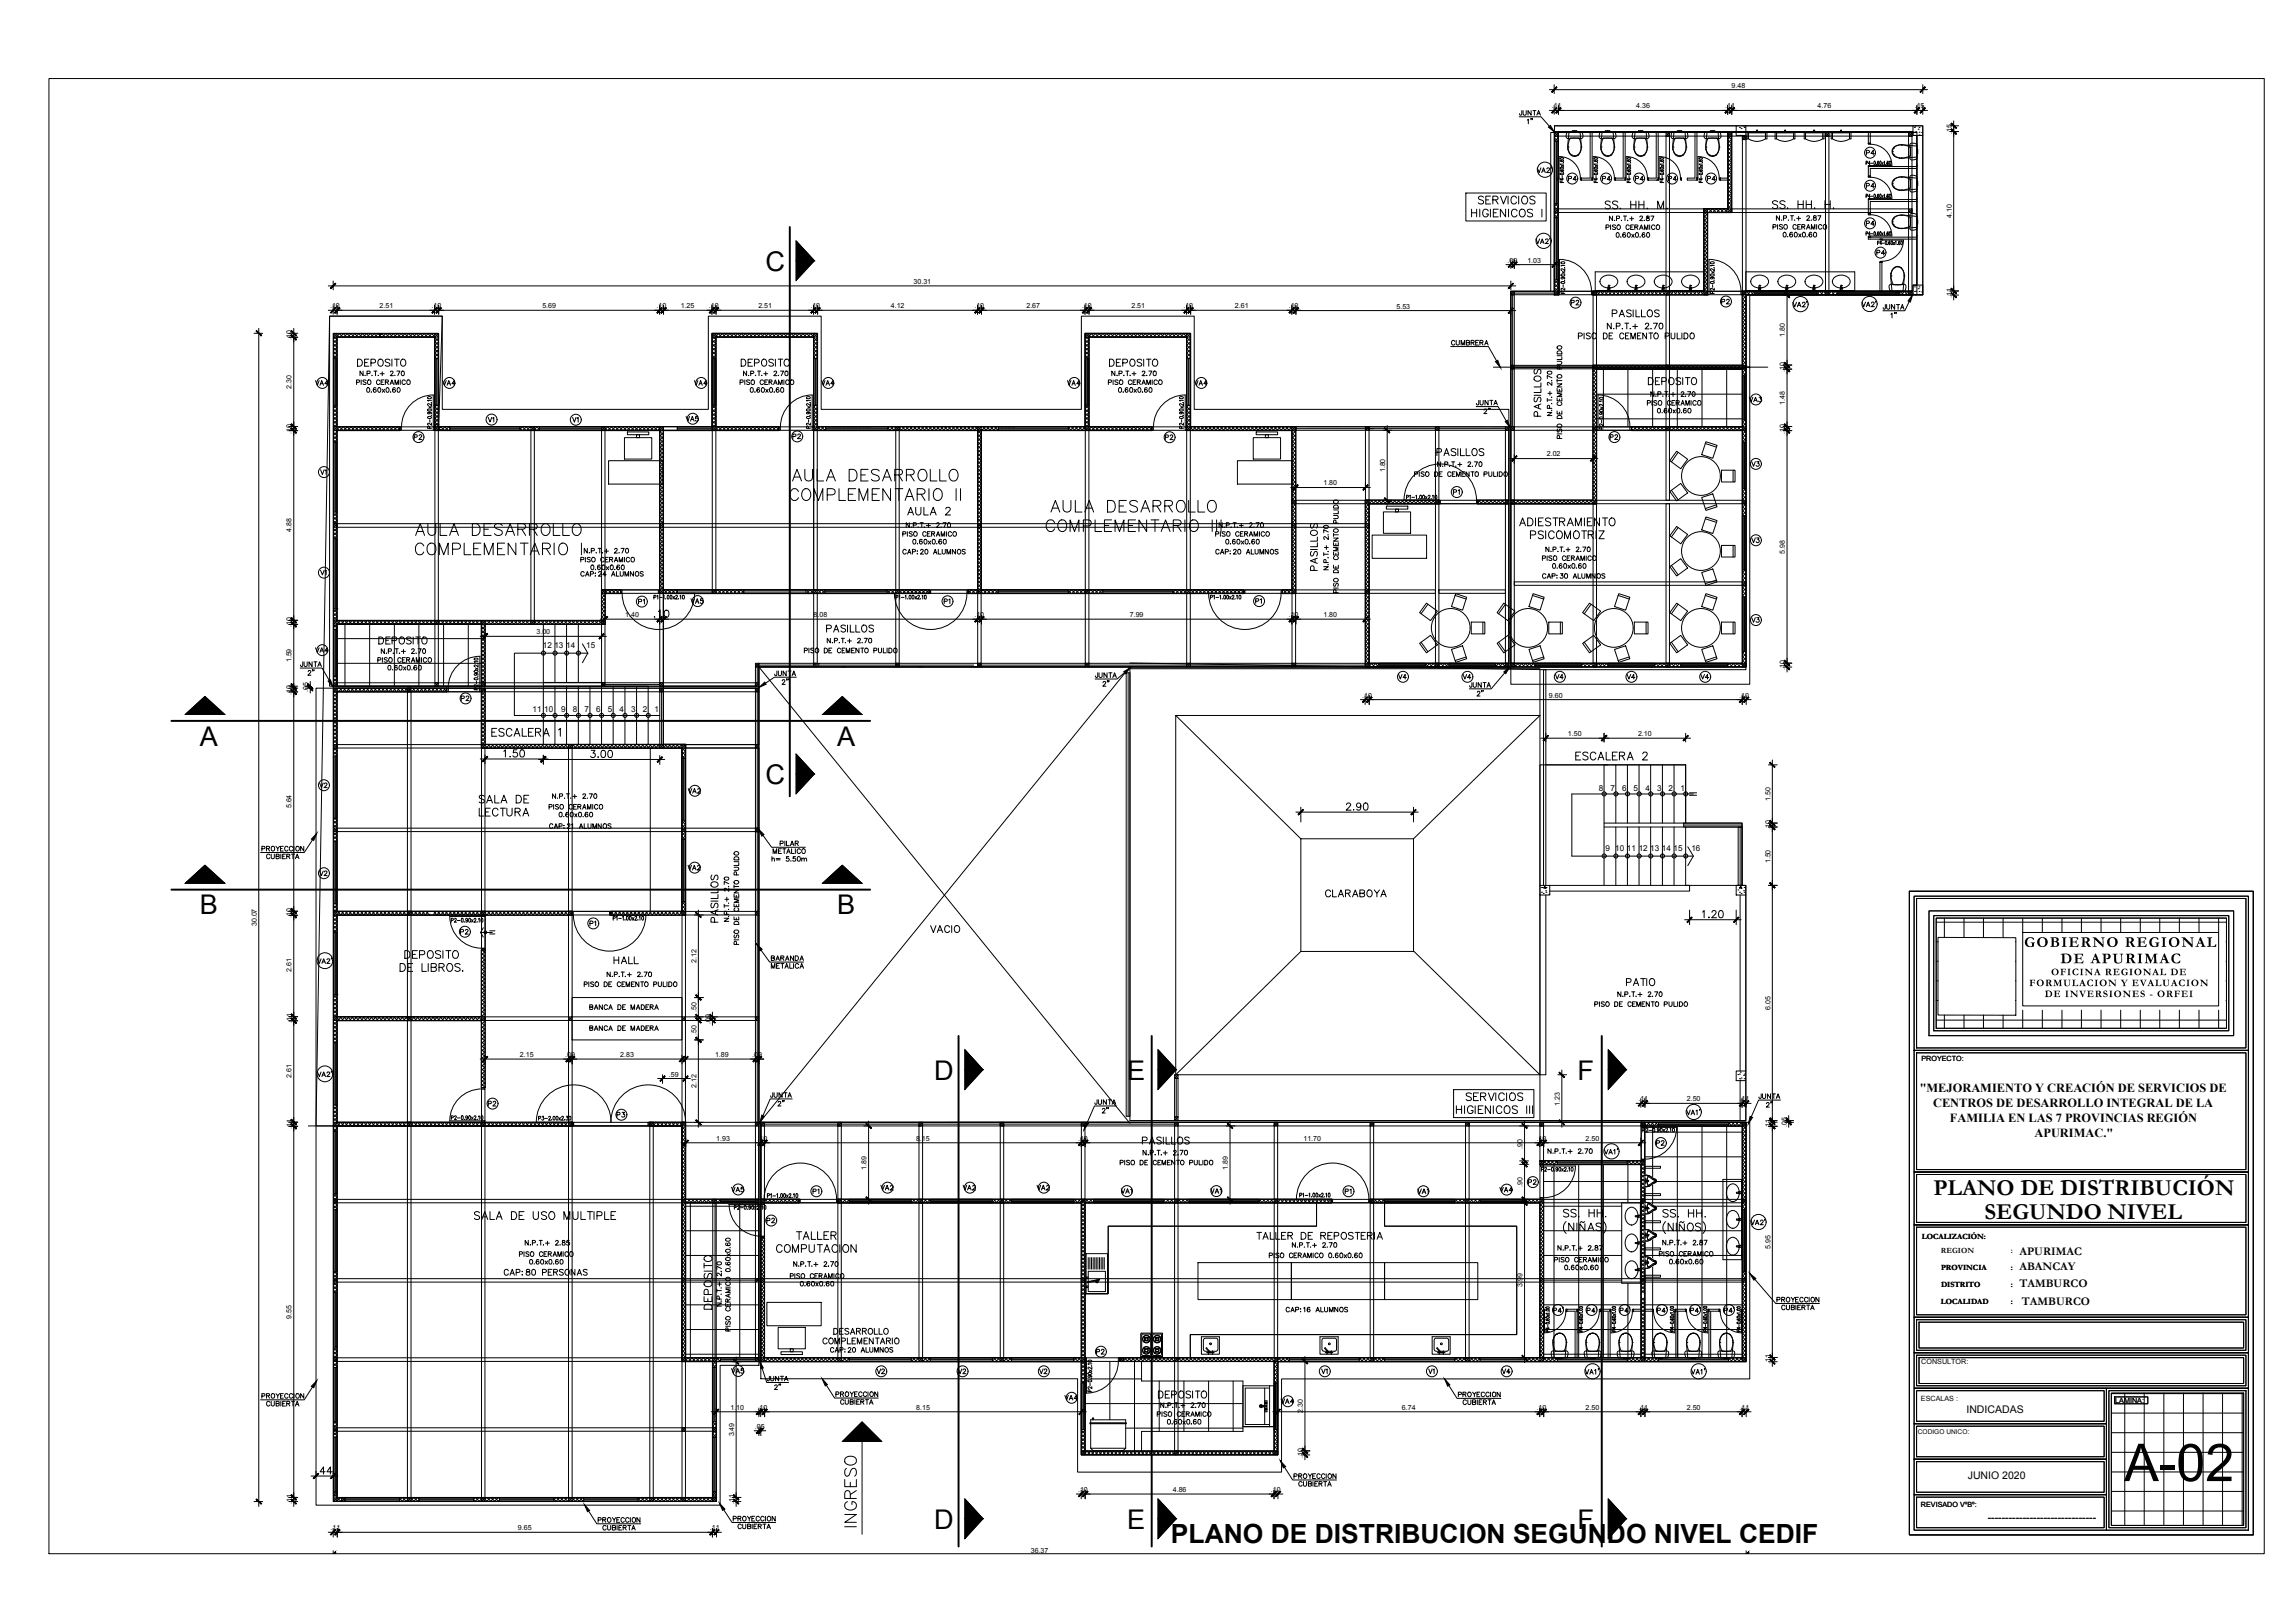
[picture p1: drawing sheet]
<svg xmlns="http://www.w3.org/2000/svg" width="594mm" height="420mm" viewBox="0 0 594 420" stroke-linecap="round" stroke-linejoin="round" font-family="sans-serif">
<defs><g id="words">
<text font-size="13.5" x="549.8" y="383.4">A-02</text>
<g font-size="7">
<text x="198.1" y="70.2">C</text>
<text x="51.7" y="193">A</text>
<text x="216.7" y="193">A</text>
<text x="198.1" y="203">C</text>
<text x="51.7" y="236.7">B</text>
<text x="216.7" y="236.7">B</text>
<text x="241.8" y="279.6">D</text>
<text x="291.8" y="279.6">E</text>
<text x="408.3" y="279.6">F</text>
<text x="241.8" y="395.9">D</text>
<text x="291.8" y="395.9">E</text>
<text x="408.3" y="395.9">F</text>
</g>
<text font-size="6.8" x="303.1" y="399.4">PLANO DE DISTRIBUCION SEGUNDO NIVEL CEDIF</text>
<text font-size="6.6" x="222.6" y="396.5" transform="rotate(-90 222.6 396.5)">INGRESO</text>
<g font-size="5.9">
<text x="500.5" y="309.3">PLANO DE DISTRIBUCIÓN</text>
<text x="513.7" y="315.7">SEGUNDO NIVEL</text>
</g>
<g font-size="5.3">
<text x="125.9" y="191.9">ESCALERA 1</text>
<text x="406.8" y="197.9">ESCALERA 2</text>
<text x="185.2" y="340.1" transform="rotate(-90 185.2 340.1)">DEPOSITO</text>
</g>
<g font-size="4.9">
<text x="416.3" y="83.3">PASILLOS</text>
<text x="91.4" y="96">DEPOSITO</text>
<text x="190.5" y="96">DEPOSITO</text>
<text x="286.1" y="96">DEPOSITO</text>
<text x="425.4" y="100.9">DEPOSITO</text>
<text x="399.7" y="109" transform="rotate(-90 399.7 109)">PASILLOS</text>
<text x="370.8" y="119.2">PASILLOS</text>
<text x="233.9" y="134.4">AULA 2</text>
<text x="341.8" y="148.9" transform="rotate(-90 341.8 148.9)">PASILLOS</text>
<text x="96.7" y="167.9">DEPOSITO</text>
<text x="212.7" y="164.7">PASILLOS</text>
<text x="341.8" y="233.5">CLARABOYA</text>
<text x="186.6" y="239.9" transform="rotate(-90 186.6 239.9)">PASILLOS</text>
<text x="239.5" y="242.7">VACIO</text>
<text x="157.7" y="250.8">HALL</text>
<text x="419.8" y="256.5">PATIO</text>
<text x="294.6" y="297.4">PASILLOS</text>
<text x="121.7" y="316.8">SALA DE USO MULTIPLE</text>
<text x="298.8" y="363">DEPOSITO</text>
</g>
<g font-size="4.4">
<text x="481.9" y="50.1">P4</text>
<text x="484.7" y="67.4">P4</text>
<text x="176.4" y="110.4">VA5</text>
<text x="105.8" y="115">P2</text>
<text x="415.6" y="115">P2</text>
<text x="81.8" y="124.2">V1</text>
<text x="452.3" y="122.1">V3</text>
<text x="452.3" y="141.8">V3</text>
<text x="164" y="157.7">P1</text>
<text x="360.9" y="177.1">V4</text>
<text x="377.5" y="177.1">V4</text>
<text x="401.5" y="177.1">V4</text>
<text x="419.8" y="177.1">V4</text>
<text x="439.2" y="177.1">V4</text>
<text x="118.2" y="182.7">P2</text>
<text x="177.1" y="206.7">VA2</text>
<text x="176.7" y="226.5">VA2</text>
<text x="117.8" y="243.1">P2</text>
<text x="151.3" y="240.9">P1</text>
<text x="226.8" y="309.4">VA2</text>
<text x="248" y="309.4">VA2</text>
<text x="267.1" y="309.4">VA2</text>
<text x="394.4" y="308">P2</text>
<text x="197.2" y="317.9">P2</text>
<text x="225.8" y="357">V2</text>
<text x="246.9" y="357">V2</text>
<text x="267.8" y="357">V2</text>
<text x="340.8" y="357">V1</text>
<text x="368.7" y="357">V1</text>
<text x="387.7" y="357">V4</text>
<text x="274.5" y="363.7">VA4</text>
</g>
<g font-size="4">
<text x="481.9" y="41.3">P4</text>
<text x="404.6" y="48">P4</text>
<text x="413.5" y="48">P4</text>
<text x="422.3" y="48">P4</text>
<text x="430.7" y="48">P4</text>
<text x="440.6" y="48">P4</text>
<text x="481.9" y="59.6">P4</text>
<text x="405.3" y="80.1">P2</text>
<text x="444.5" y="79.7">P2</text>
<text x="80.4" y="100.9">VA4</text>
<text x="113.2" y="100.9">VA4</text>
<text x="178.5" y="100.9">VA4</text>
<text x="211.3" y="100.9">VA4</text>
<text x="275.2" y="100.9">VA4</text>
<text x="308" y="100.9">VA4</text>
<text x="451.6" y="105.1">VA3</text>
<text x="125.2" y="110.4">V1</text>
<text x="147.1" y="110.4">V1</text>
<text x="203.9" y="114.7">P2</text>
<text x="300.6" y="115">P2</text>
<text x="375" y="129.1">P1</text>
<text x="81.8" y="149.9">V1</text>
<text x="177.8" y="157.3">VA5</text>
<text x="243.1" y="157.3">P1</text>
<text x="323.8" y="157.3">P1</text>
<text x="452.3" y="162.3">V3</text>
<text x="80.4" y="170">VA4</text>
<text x="81.5" y="205">V2</text>
<text x="81.5" y="227.9">V2</text>
<text x="125.2" y="287.5">P2</text>
<text x="158.4" y="290.3">P3</text>
<text x="427.6" y="297.7">P2</text>
<text x="188" y="309.7">VA5</text>
<text x="209.2" y="310.1">P1</text>
<text x="288.9" y="310.1">VA1</text>
<text x="312.2" y="310.1">VA1</text>
<text x="347.1" y="310.1">P1</text>
<text x="365.8" y="310.1">VA1</text>
<text x="387" y="309.7">VA4</text>
<text x="282.6" y="351.7">P2</text>
<text x="188" y="356.7">VA5</text>
<text x="330.6" y="364.4">VA4</text>
</g>
<g font-size="3.9">
<text x="524" y="245.2">GOBIERNO REGIONAL</text>
<text x="533.3" y="249.4">DE APURIMAC</text>
</g>
<g font-size="3.2">
<text x="496.9" y="282.7">&quot;MEJORAMIENTO Y CREACIÓN DE SERVICIOS DE</text>
<text x="500.4" y="286.6">CENTROS DE DESARROLLO INTEGRAL DE LA</text>
<text x="504.8" y="290.5">FAMILIA EN LAS 7 PROVINCIAS REGIÓN</text>
<text x="526.6" y="294.4">APURIMAC.&quot;</text>
</g>
<g font-size="3">
<text x="522.7" y="328.7">ABANCAY</text>
<text x="522.7" y="324.8">APURIMAC</text>
<text x="522.7" y="333.3">TAMBURCO</text>
<text x="523.4" y="337.7">TAMBURCO</text>
</g>
<g font-size="2.7">
<text x="509" y="365.7">INDICADAS</text>
<text x="509.4" y="382.9">JUNIO 2020</text>
<text x="514.5" y="393.7">-------------------------------</text>
</g>
<g font-size="2.6">
<text x="525.3" y="255.3">FORMULACION Y EVALUACION</text>
<text x="531" y="252.4">OFICINA REGIONAL DE</text>
<text x="529.3" y="258.1">DE INVERSIONES - ORFEI</text>
</g>
<g font-size="2.1">
<text x="140.5" y="167.8">12</text>
<text x="143.5" y="167.8">13</text>
<text x="146.6" y="167.8">14</text>
<text x="151.7" y="167.8">15</text>
<text x="137.9" y="184.3">11</text>
<text x="140.9" y="184.3">10</text>
<text x="145.3" y="184.3">9</text>
<text x="148.3" y="184.3">8</text>
<text x="151.3" y="184.3">7</text>
<text x="154.3" y="184.3">6</text>
<text x="157.4" y="184.3">5</text>
<text x="160.4" y="184.3">4</text>
<text x="163.4" y="184.3">3</text>
<text x="166.4" y="184.3">2</text>
<text x="169.4" y="184.3">1</text>
<text x="413.9" y="204.7">8</text>
<text x="416.9" y="204.7">7</text>
<text x="419.9" y="204.7">6</text>
<text x="422.9" y="204.7">5</text>
<text x="425.9" y="204.7">4</text>
<text x="428.9" y="204.7">3</text>
<text x="431.9" y="204.7">2</text>
<text x="435" y="204.7">1</text>
<text x="415.6" y="220.4">9</text>
<text x="418.1" y="220.4">10</text>
<text x="421.1" y="220.4">11</text>
<text x="424.2" y="220.4">12</text>
<text x="427.2" y="220.4">13</text>
<text x="430.2" y="220.4">14</text>
<text x="433.2" y="220.4">15</text>
<text x="437.8" y="220.4">16</text>
<text x="497.5" y="320.6">LOCALIZACIÓN:</text>
<text x="502.4" y="324.5">REGION</text>
<text x="502.5" y="328.7">PROVINCIA</text>
<text x="520.5" y="328.7">:</text>
<text x="520.5" y="324.5">:</text>
<text x="502.5" y="333.2">DISTRITO</text>
<text x="520.5" y="333.2">:</text>
<text x="502.4" y="337.7">LOCALIDAD</text>
<text x="520.5" y="337.7">:</text>
</g>
<g font-size="1.9">
<text x="497.4" y="274.5">PROYECTO:</text>
<text x="497.3" y="353.1">CONSULTOR:</text>
<text x="497.3" y="362.8">ESCALAS :</text>
<text x="547.6" y="363.1">LAMINA:</text>
<text x="497.3" y="390.2">REVISADO VºBº:</text>
</g>
<g font-size="1.8">
<text x="448.2" y="22.7">9.48</text>
<text x="401.7" y="28.1">.11</text>
<text x="423.6" y="28">4.36</text>
<text x="446.6" y="28.1">.11</text>
<text x="470.5" y="28">4.76</text>
<text x="495.7" y="28">.15</text>
<text x="505.2" y="34.6" transform="rotate(-90 505.2 34.6)">.15</text>
<text x="505.2" y="56.4" transform="rotate(-90 505.2 56.4)">4.10</text>
<text x="390.2" y="68">.09</text>
<text x="395.4" y="68">1.03</text>
<text x="236.5" y="73.5">30.31</text>
<text x="505.2" y="77.1" transform="rotate(-90 505.2 77.1)">.11</text>
<text x="85.4" y="79.8">.10</text>
<text x="98.3" y="79.8">2.51</text>
<text x="111.7" y="79.8">.10</text>
<text x="140.4" y="79.8">5.69</text>
<text x="169.9" y="79.8">.10</text>
<text x="176.2" y="79.8">1.25</text>
<text x="183.5" y="79.8">.10</text>
<text x="196.3" y="79.8">2.51</text>
<text x="209.8" y="79.8">.10</text>
<text x="230.6" y="79.8">4.12</text>
<text x="252.2" y="79.8">.10</text>
<text x="265.7" y="79.8">2.67</text>
<text x="280.1" y="79.8">.10</text>
<text x="292.9" y="79.8">2.51</text>
<text x="306.3" y="79.8">.10</text>
<text x="319.7" y="79.8">2.61</text>
<text x="333.6" y="79.8">.10</text>
<text x="361.5" y="79.9">5.53</text>
<text x="75.5" y="88.1" transform="rotate(-90 75.5 88.1)">.10</text>
<text x="462" y="87.3" transform="rotate(-90 462 87.3)">1.80</text>
<text x="75.5" y="100.6" transform="rotate(-90 75.5 100.6)">2.30</text>
<text x="462" y="96.3" transform="rotate(-90 462 96.3)">.10</text>
<text x="462" y="104.8" transform="rotate(-90 462 104.8)">1.48</text>
<text x="75.5" y="112.2" transform="rotate(-90 75.5 112.2)">.10</text>
<text x="462" y="112.3" transform="rotate(-90 462 112.3)">.10</text>
<text x="400.4" y="118.2">2.02</text>
<text x="342.6" y="125.7">1.80</text>
<text x="358.5" y="122.3" transform="rotate(-90 358.5 122.3)">1.80</text>
<text x="75.5" y="137.8" transform="rotate(-90 75.5 137.8)">4.88</text>
<text x="462" y="143.4" transform="rotate(-90 462 143.4)">5.98</text>
<text x="161.9" y="159.8">1.40</text>
<text x="210.6" y="159.8">8.08</text>
<text x="252.2" y="159.8">.10</text>
<text x="292.5" y="159.8">7.99</text>
<text x="333.6" y="159.8">.10</text>
<text x="342.6" y="159.8">1.80</text>
<text x="75.5" y="162.4" transform="rotate(-90 75.5 162.4)">.10</text>
<text x="138.9" y="164.2">3.00</text>
<text x="75.5" y="171.5" transform="rotate(-90 75.5 171.5)">1.59</text>
<text x="462" y="173.5" transform="rotate(-90 462 173.5)">.10</text>
<text x="75.5" y="180" transform="rotate(-90 75.5 180)">.10</text>
<text x="79.8" y="179.2" transform="rotate(-90 79.8 179.2)">.05</text>
<text x="352.6" y="180.6">.10</text>
<text x="401" y="180.6">9.60</text>
<text x="450.2" y="180.6">.10</text>
<text x="405.9" y="190.6">1.50</text>
<text x="424" y="190.6">2.10</text>
<text x="75.5" y="209.3" transform="rotate(-90 75.5 209.3)">5.64</text>
<text x="458.3" y="207.4" transform="rotate(-90 458.3 207.4)">1.50</text>
<text x="458.3" y="214.9" transform="rotate(-90 458.3 214.9)">.10</text>
<text x="458.3" y="223.5" transform="rotate(-90 458.3 223.5)">1.50</text>
<text x="66.5" y="239.8" transform="rotate(-90 66.5 239.8)">30.07</text>
<text x="75.5" y="237.7" transform="rotate(-90 75.5 237.7)">.10</text>
<text x="75.5" y="251.7" transform="rotate(-90 75.5 251.7)">2.61</text>
<text x="180.3" y="249.3" transform="rotate(-90 180.3 249.3)">2.12</text>
<text x="180.3" y="262.1" transform="rotate(-90 180.3 262.1)">.50</text>
<text x="458.3" y="261.4" transform="rotate(-90 458.3 261.4)">6.05</text>
<text x="75.5" y="264.9" transform="rotate(-90 75.5 264.9)">.11</text>
<text x="180.3" y="268" transform="rotate(-90 180.3 268)">.50</text>
<text x="183.9" y="265" transform="rotate(-90 183.9 265)">.09</text>
<text x="134.6" y="273.7">2.15</text>
<text x="146.3" y="273.7">.09</text>
<text x="160.5" y="273.7">2.83</text>
<text x="185.1" y="273.7">1.89</text>
<text x="194.7" y="273.7">.09</text>
<text x="75.5" y="279" transform="rotate(-90 75.5 279)">2.61</text>
<text x="173.2" y="278.7">.59</text>
<text x="180.3" y="281.7" transform="rotate(-90 180.3 281.7)">2.12</text>
<text x="403.7" y="286.2" transform="rotate(-90 403.7 286.2)">1.23</text>
<text x="424.1" y="285.1">.11</text>
<text x="436.6" y="285.1">2.50</text>
<text x="450.3" y="285.1">.11</text>
<text x="75.5" y="292.2" transform="rotate(-90 75.5 292.2)">.11</text>
<text x="458.3" y="292.2" transform="rotate(-90 458.3 292.2)">.11</text>
<text x="462.5" y="291.6" transform="rotate(-90 462.5 291.6)">.05</text>
<text x="185.4" y="295.3">1.93</text>
<text x="196.1" y="295.3">.10</text>
<text x="237.1" y="295.3">8.15</text>
<text x="279.1" y="295.3">.10</text>
<text x="337.4" y="295.3">11.70</text>
<text x="394.1" y="297.3" transform="rotate(-90 394.1 297.3)">.90</text>
<text x="397.8" y="295.3">.10</text>
<text x="410.4" y="295.3">2.50</text>
<text x="224.3" y="302.8" transform="rotate(-90 224.3 302.8)">1.89</text>
<text x="317.9" y="302.8" transform="rotate(-90 317.9 302.8)">1.89</text>
<text x="394.1" y="307.3" transform="rotate(-90 394.1 307.3)">.90</text>
<text x="458.3" y="323.3" transform="rotate(-90 458.3 323.3)">5.95</text>
<text x="394.1" y="333.2" transform="rotate(-90 394.1 333.2)">3.99</text>
<text x="75.5" y="341.4" transform="rotate(-90 75.5 341.4)">9.55</text>
<text x="458.3" y="353.2" transform="rotate(-90 458.3 353.2)">.11</text>
<text x="189.1" y="365">1.10</text>
<text x="196.1" y="365">.10</text>
<text x="237.2" y="365">8.15</text>
<text x="337.3" y="365.8" transform="rotate(-90 337.3 365.8)">2.30</text>
<text x="362.9" y="365">6.74</text>
<text x="397.8" y="365">.10</text>
<text x="410.4" y="365">2.50</text>
<text x="424.1" y="365">.11</text>
<text x="436.6" y="365">2.50</text>
<text x="450.3" y="365">.11</text>
<text x="190" y="371.9" transform="rotate(-90 190 371.9)">3.49</text>
<text x="195.4" y="369.9">.05</text>
<text x="337.3" y="377.4" transform="rotate(-90 337.3 377.4)">.10</text>
<text x="75.5" y="389.4" transform="rotate(-90 75.5 389.4)">.11</text>
<text x="190" y="389.4" transform="rotate(-90 190 389.4)">.11</text>
<text x="279.1" y="386.2">.10</text>
<text x="303.6" y="386.2">4.86</text>
<text x="329" y="386.2">.10</text>
<text x="85.6" y="396.2">.11</text>
<text x="134.1" y="396.1">9.65</text>
<text x="183.7" y="396.2">.11</text>
<text x="266.8" y="401.9">36.37</text>
</g>
<text font-size="1.7" x="496.5" y="371.2">CODIGO UNICO:</text>
</g></defs>
<!-- layer: 2D Lineas - General -->
<g fill="none" stroke="#000" stroke-width=".26">
<path d="M405.7 34.1h3.8l.3 1.1a.54 .54 0 0 1-.7 .7l-1.5-.2-1.9 .1-.3-.4zM405.9 38.1h.1M405.9 38a2 2 0 0 0 1.7 2.4M406.2 34.1h2.8l.3 3.5a2.36 2.36 0 0 1-1.7 2.9 2.34 2.34 0 0 1-1.8-2.9zM406.5 35.8l-.4 .8-.2 1.4M406.5 35.8h2.2M407.4 34.1h.3M407.4 34.1v-.3h.3v.3M407.4 33.8h-.4v.3h.4M407.7 33.8h.4v.3h-.4M408.7 35.8h.1M408.7 35.8a3.6 3.6 0 0 1-.3 4.3"/>
<path d="M409.3 38.1h.1M414.2 34.1h3.8l.3 1.1a.54 .54 0 0 1-.6 .7l-1.5-.2-2 .1-.3-.4zM414.5 38.1h.1M414.5 38a2 2 0 0 0 1.7 2.4M414.7 34.1h2.8l.4 3.5a2.36 2.36 0 0 1-1.7 2.9 2.34 2.34 0 0 1-1.8-2.9zM415 35.8l-.3 .8-.2 1.4M415.1 35.8h2.2M416 34.1h.3M416 34.1v-.3h.3v.3M416 33.8h-.4v.3h.4M416.3 33.8h.4v.3h-.4M417.3 35.8h.1"/>
<path d="M417.3 35.8a3.6 3.6 0 0 1-.3 4.3M417.8 38.1h.1M422.8 34.1h3.8l.3 1.1a.54 .54 0 0 1-.7 .7l-1.5-.2-1.9 .1-.3-.4zM423 38.1h.1M423 38l.1 1 .8 1.1M423.3 34.1h2.8l.3 3.5a2.36 2.36 0 0 1-1.7 2.9 2.34 2.34 0 0 1-1.8-2.9zM423.6 35.8l-.4 .8-.2 1.4M423.6 35.8h2.2M424.5 34.1h.3M424.5 34.1v-.3h.3v.3M424.5 33.8h-.4v.3h.4M424.8 33.8h.5v.3h-.5"/>
<path d="M425.8 35.8h.1M425.8 35.8a3.6 3.6 0 0 1-.3 4.3M426.4 38.1h.1M432.9 34.1h3.7l.3 .9a.6 .6 0 0 1-.6 .9l-1.6-.2-1.6 .2a.86 .86 0 0 1-.4-1.4zM433 38l.2 1 .7 1.1M433.1 38.1h.1M433.3 34.1h2.9l.3 3.5a2.18 2.18 0 0 1-2.2 2.8 2.49 2.49 0 0 1-1.3-2.8zM433.6 35.8h2.2M433.7 35.8l-.4 .8-.2 1.4M434.6 34.1h.3M434.6 34.1v-.3h.3v.3M434.6 33.8h-.4v.3h.4"/>
<path d="M434.9 33.8h.4v.3h-.4M435.8 35.8h.1M435.9 35.8a3.4 3.4 0 0 1-.6 4.4l-.5 .2M436.4 38.1h.1M441.4 34.1h3.8l.2 .9a.6 .6 0 0 1-.5 .9l-1.6-.2-1.7 .2a.86 .86 0 0 1-.4-1.4zM441.6 38.1h.1M441.6 38l.1 1 .8 1.1M441.9 34.1h2.8l.3 3.5a2.18 2.18 0 0 1-2.1 2.8 2.49 2.49 0 0 1-1.3-2.8zM442.2 35.8l-.4 .8-.2 1.4M442.2 35.8h2.2M443.1 34.1h.4M443.1 34.1v-.3h.4v.3"/>
<path d="M443.1 33.8h-.4v.3h.4M443.5 33.8h.4v.3h-.4M444.4 35.8h.1M444.4 35.8a3.4 3.4 0 0 1-.5 4.4l-.6 .2M445 38.1h.1M452.3 34.1h5.1v1.9h-.4v-1.6h-4.4v1.6h-.3zM452.6 36a3.9 3.9 0 0 0 4.4 0M454.7 33.7h.3v.4h-.3zM459.5 34.1h5.1v1.9h-.3v-1.6h-4.4v1.6h-.4zM459.9 36a3.9 3.9 0 0 0 4.4 0M462 33.7h.2v.4h-.2zM467 34.1h5.2v1.9h-.4v-1.6h-4.4v1.6h-.4z"/>
<path d="M467.4 36a4 4 0 0 0 4.4 0M469.4 33.7h.3v.4h-.3zM474 34.1h5.1v1.9h-.3v-1.6h-4.4v1.6h-.4zM474.4 36a3.9 3.9 0 0 0 4.4 0M476.4 33.7h.3v.4h-.3zM489.9 39.2h.1M490.1 38.4h.1M490.3 38.1l.8-.5 1-.1 4.1 .3v2.9l-3.5 .3a2.18 2.18 0 0 1-2.9-2.2zM492.2 37.6h.1M492.2 37.5a1.78 1.78 0 0 0-1.8 .6 1.78 1.78 0 0 0-.2 1.9M492.2 37.5l1.4 .2 .9 .4M494.4 37.3l.8-.2 1 .3v3.7l-1 .3a.6 .6 0 0 1-.8-.6l.2-1.2z"/>
<path d="M494.5 38.1h.1M494.5 38.1v2.2a3.6 3.6 0 0 1-4.4-.3M496.2 39v.4M496.2 39h.2v.4h-.2M496.2 39.4v.4h.2v-.4M496.2 39v-.3h.2v.3M406.8 40.1h.1M407.6 40.4h.1M408.4 40.1l-.8 .3M408.4 40.1h.1M415.3 40.1h.1M416.2 40.4h.1"/>
<path d="M416.9 40.1l-.8 .3M417 40.1h.1M423.9 40.1h.1M423.9 40.1l.8 .3M424.7 40.4h.1M425.5 40.1l-.8 .3M425.5 40.1h.1M433.9 40.1h.1M433.9 40.1l.8 .3M434.7 40.4h.1M435.5 40.1h.1M442.5 40.1h.1"/>
<path d="M442.5 40.1l.8 .3M443.3 40.4h.1M444.1 40.1h.1M489.9 47.6h.1M489.9 57.4h.1M490.1 46.7h.1M490.1 48.4h.1M490.1 56.6h.1M490.1 58.2h.1M490.1 40h.1M490.3 46.4l.8-.5 1-.1 4.1 .3v2.9l-3.5 .3a2.36 2.36 0 0 1-2.9-1.7v-.5zM490.3 56.3l.8-.4 1-.2 4.1 .3v2.9l-3.5 .3a2.18 2.18 0 0 1-2.9-2.2z"/>
<path d="M492.2 45.9h.1M492.2 49.2h.1M492.2 55.7h.1M492.2 59.1h.1M492.2 40.9h.1M494.4 55.5l.5-.3 1.3 .4v3.7l-1 .3a.6 .6 0 0 1-.8-.6l.2-1.2zM494.5 46.5h.1M494.5 46.5v2.1a3.6 3.6 0 0 1-4.4-.3M494.5 56.3h.1M494.5 56.3v2.2a3.6 3.6 0 0 1-4.4-.3M494.5 46.4a3.4 3.4 0 0 0-4.5 .6l-.1 .5 .3 .8M494.5 56.3a3.4 3.4 0 0 0-4.5 .5l-.1 .9 .3 .5"/>
<path d="M494.5 45.5l.7-.1 1 .2v3.8l-1.1 .3a.54 .54 0 0 1-.7-.6zM496.2 47.4v.3M496.2 47.4h.2v.3h-.2M496.2 47.7v.4h.2v-.4M496.2 47.4v-.4h.2v.4M496.2 57.2v.4M496.2 57.2h.2v.4h-.2M496.2 57.6v.4h.2v-.4M496.2 57.2v-.3h.2v.3M391.1 76.3h.9v18.3h-.9zM391.6 76.3v18.3M392 75.4h10.4v.9h-10.4z"/>
<path d="M392 75.9h10.4M412.4 75.3v1.1M412.9 70.4h28.2v5h-28.2zM412.9 75.2h28.2M414.5 72a2.71 2.71 0 0 1 4.2 .4 2.04 2.04 0 0 1-2.8 2.1 1.61 1.61 0 0 1-1.4-2.5zM416.2 74.9h.1M416.3 74.4h.1M416.3 73.9v.5M416.4 73.9h.2M416.5 73.9h.1M416.5 73.9l.1 .5M416.6 74.5l-.2-.1-.1 .3 .3-.1"/>
<path d="M416.7 74.5h.1M416.7 74.5l-.1 .6-.4-.2M416.7 74.5a.23 .23 0 0 0-.2-.2 .23 .23 0 0 0-.3 .2v.4M421.5 72a2.71 2.71 0 0 1 4.2 .4 2.04 2.04 0 0 1-2.8 2.1 1.61 1.61 0 0 1-1.4-2.5zM423.2 74.9h.1M423.3 74.4l-.1 .5M423.3 74.4l.2-.1 .2 .2M423.3 74.4h.1M423.4 74.4h.2v.3h-.3zM423.6 73.9l-.2-.1-.1 .6M423.6 73.9h.1M423.6 73.9v.5"/>
<path d="M423.7 74.5h.1M423.7 74.5v.6l-.4-.2M428.5 72a2.71 2.71 0 0 1 4.2 .4 2.04 2.04 0 0 1-2.8 2.1 1.61 1.61 0 0 1-1.4-2.5zM430.2 74.9h.1M430.3 74.4l-.1 .5M430.3 74.4h.4M430.3 74.4h.1M430.4 74.4h.2l.1 .3h-.3zM430.6 73.9l-.1-.1-.2 .6M430.6 73.9h.1M430.6 73.9l.1 .5M430.7 74.5h.1"/>
<path d="M430.7 74.5v.6l-.4-.2M430.7 74.4l.1 .1M435.6 72a2.71 2.71 0 0 1 4.2 .4 2.04 2.04 0 0 1-2.8 2.1 1.61 1.61 0 0 1-1.4-2.5zM437.3 74.9h.1M437.4 74.4l-.1 .5M437.4 74.4l.2-.1 .2 .2M437.4 74.4h.1M437.4 74.5l.3-.1v.3l-.3-.1M437.7 73.9h.1M437.7 73.9v.5M437.7 73.9l-.2-.1-.1 .6M437.8 74.5h.1"/>
<path d="M437.8 74.5v.6l-.4-.2M451.9 70.4h28.2v5h-28.2zM451.9 75.2h28.2M453.5 72a2.71 2.71 0 0 1 4.2 .4 2.04 2.04 0 0 1-2.8 2.1 1.61 1.61 0 0 1-1.4-2.5zM455.2 74.9h.1M455.3 74.4h.1M455.4 73.9l-.1 .5M455.4 73.9h.2M455.6 73.9h.1M455.6 73.9v.5M455.6 74.5l-.2-.1-.1 .3 .3-.1M455.7 74.5h.1"/>
<path d="M455.7 74.5v.6l-.4-.2M455.7 74.5a.23 .23 0 0 0-.2-.2 .23 .23 0 0 0-.2 .2l-.1 .4M460.5 72a2.71 2.71 0 0 1 4.3 .4 2.04 2.04 0 0 1-2.9 2.1 1.61 1.61 0 0 1-1.4-2.5zM462.3 74.9h.1M462.3 74.4v.5M462.3 74.4l.2-.1 .3 .2M462.3 74.4h.1M462.4 73.9l-.1 .5M462.4 73.9h.2M462.4 74.4h.2v.3h-.2zM462.6 73.9h.1M462.6 73.9l.1 .5"/>
<path d="M462.7 74.5h.1M462.7 74.5v.6l-.4-.2M467.6 72a2.71 2.71 0 0 1 4.2 .4 2.04 2.04 0 0 1-2.9 2.1 1.61 1.61 0 0 1-1.3-2.5zM469.3 74.9h.1M469.4 74.4l-.1 .5M469.4 74.4h.4M469.4 74.4h.1M469.4 74.4h.3v.3h-.3zM469.7 73.9l-.2-.1-.1 .6M469.7 73.9h.1M469.7 73.9v.5M469.7 74.5h.1"/>
<path d="M469.7 74.5v.6l-.4-.2M469.8 74.4v.1M474.6 72a2.71 2.71 0 0 1 4.2 .4 2.04 2.04 0 0 1-2.8 2.1 1.61 1.61 0 0 1-1.4-2.5zM476.3 74.9h.1M476.4 74.4h.1M476.5 74.5l.2-.1v.3l-.3-.1M476.7 73.9h.1M476.7 73.9l.1 .5M476.7 73.9l-.1-.1-.2 .6M476.8 74.5h.1M476.8 74.5v.6l-.4-.2M476.9 74.5a.23 .23 0 0 0-.3-.2 .23 .23 0 0 0-.2 .2l-.1 .4"/>
<path d="M489 73.9l.4-.3 1.4 .2 1.9-.2a.78 .78 0 0 1 .7 .5 .78 .78 0 0 1-.2 .8l-.1 .5h-3.8l-.3-1zM489.5 71.4h.1M490.1 69.5a1.54 1.54 0 0 1 1.6-.5 1.54 1.54 0 0 1 1.1 1.4l.1 1.5-.3 3.5h-2.8l-.4-4 .2-1zM490.4 69.3h.1M491 75.4h.3M491 75.4v.2h.3v-.2M491 75.4h-.4v.2h.4M491.2 69.1l.8 .2M491.2 69.1h.1M491.2 69.1a2.38 2.38 0 0 0-1.6 3.2l.5 1.4h2.2M491.3 75.4h.5v.2h-.5M492 69.3h.1"/>
<path d="M492 69.3a3.6 3.6 0 0 1 .3 4.4M492.3 73.7h.1M492.9 71.4h.1M391.1 95.5h.9v15h-.9zM391.6 95.5v15M157.5 119.3h14.1v6h-14.1zM161.6 113.3h7.1v5.5h-7.1zM162.4 111.8h5.6v.7h-5.6zM164.8 112.5h.7v.8h-.7zM320.3 119.3h14.1v6h-14.1zM324.4 113.3h7.1v5.5h-7.1zM325.2 111.8h5.5v.7h-5.5z"/>
<path d="M327.5 112.5h.8v.8h-.8zM335.4 111h36.2M335.5 110.5h18v.9h-18zM354.4 110.5h17.2v.9h-17.2zM372.5 110.5h17.2v.9h-17.2zM372.5 111h17.2M434 116.8l2.9 2.1-1.8 2.4-2.9-2zM434.4 117.1l-1.7 2.5M441.4 114.8l2.9 1M441.6 114.4l2.9 .9-1.1 3.3-2.9-.9zM355.2 138.5h14.1v6h-14.1zM358.1 132.5h7v5.6h-7z"/>
<path d="M358.9 131h5.5v.8h-5.5zM361.2 131.8h.8v.7h-.8zM432.2 127.2l2.9-2 1.8 2.4-2.9 2.1zM432.7 126.9l1.7 2.5M434 136.3l2.9 2.1-1.8 2.4-2.9-2.1zM434.4 136.6l-1.7 2.4M440.5 128.8l2.9-.9 1.1 3.3-2.9 .9zM441.4 134.3l2.9 .9M441.6 133.8l2.9 1-1.1 3.3-2.9-.9zM444.3 130.7l-2.9 1M445.6 121.7h3.5v3.1h-3.5zM448.6 121.7v3.1"/>
<path d="M369.2 156.1l2.9 2.1-1.8 2.5-2.8-2.1zM369.6 156.4l-1.8 2.5M376.7 154.1l2.8 1M376.8 153.7l2.9 .9-1.1 3.4-2.9-1zM389.3 156.1l2.8 2.1-1.7 2.5-2.9-2.1zM389.7 156.4l-1.8 2.5M396.7 154.1l2.9 1M396.8 153.7l2.9 .9-1 3.4-2.9-1zM411.5 156.1l2.8 2.1-1.7 2.5-2.9-2.1zM411.9 156.4l-1.8 2.5M418.9 154.1l2.8 1M419 153.7l2.9 .9-1.1 3.4-2.9-1z"/>
<path d="M432.2 146.7l2.9-2.1 1.8 2.4-2.9 2.1zM432.7 146.4l1.7 2.4M434 156.1l2.9 2.1-1.8 2.5-2.9-2.1zM434.4 156.4l-1.7 2.5M440.5 148.2l2.9-.9 1.1 3.3-2.9 1zM441.4 154.1l2.9 1M441.6 153.7l2.9 .9-1.1 3.4-2.9-1zM444.3 150.2l-2.9 .9M445.6 141.2h3.5v3h-3.5zM448.6 141.2v3M155.7 176.8h15.1v.8h-15.1zM155.7 177.2h15.1"/>
<path d="M170.8 179.1h.9v13.7h-.9zM171.3 179.1v13.7M195.6 179.1h.8v13.7h-.8zM195.6 172.6h.8v4.2h-.8zM196 172.6v4.2M196 179.1v13.7M196.4 171.7h14.2v.9h-14.2zM196.4 172.2h14.2M211.9 171.7h20v.9h-20zM211.9 172.2h20M232 172.2h20.1M232.8 171.7h20.3v.9h-20.3z"/>
<path d="M253 172.2h27.9M254 171.7h26.9v.9h-26.9zM281.9 171.7h25.3v.9h-25.3zM281.9 172.2h25.3M291.5 174.2h1v114.8h-1zM292 174.2v114.8M292.5 171.6l107.6 1.8v55.8M308.1 171.7h26.3v.9h-26.3zM308.1 172.2h26.3M335.4 171.7h18.1v.9h-18.1zM335.4 172.2h18.1M367.5 166.6l2.8-2.1 1.8 2.4-2.9 2.1z"/>
<path d="M367.8 166.3l1.8 2.4M375.7 168.1l2.9-.9 1.1 3.3-2.9 1zM379.5 170.1l-2.8 .9M380.8 161.1h3.6v3h-3.6zM383.9 161.1v3M387.5 166.6l2.9-2.1 1.7 2.4-2.8 2.1zM387.9 166.3l1.8 2.4M395.8 168.1l2.9-.9 1 3.3-2.9 1zM399.6 170.1l-2.9 .9M400.9 161.1h3.5v3h-3.5zM403.9 161.1v3M409.7 166.6l2.9-2.1 1.7 2.4-2.8 2.1z"/>
<path d="M410.1 166.3l1.8 2.4M417.9 168.1l2.9-.9 1.1 3.3-2.9 1zM421.7 170.1l-2.8 .9M423.1 161.1h3.5v3h-3.5zM426.1 161.1v3M432.2 166.6l2.9-2.1 1.8 2.4-2.9 2.1zM432.7 166.3l1.7 2.4M440.5 168.1l2.9-.9 1.1 3.3-2.9 1zM444.3 170.1l-2.9 .9M445.6 161.1h3.5v3h-3.5zM448.6 161.1v3M451.9 172.6v.8h-52.3v55.8"/>
<path d="M195.6 193.6h.8v20.8h-.8zM196 193.6v20.8M304.3 185.2v93M304.3 185.2h94.3l-32.7 31.9M304.3 185.2l32.4 31.9M195.6 215.3h.8v20.6h-.8zM196 215.3v20.6M336.7 217.1h29.2v29.2h-29.2zM435.8 213.1h15.1v1h-15.1zM435.8 213.6h15.1M449.9 214.1h1v15.1h-1zM450.4 214.1v15.1"/>
<path d="M195.6 236.9h.8v26.3h-.8zM196 236.9v26.3M398.6 229.2v-56.1h-106.1v117h159.4v-10.3M398.6 229.2h2.6v2.5h-2.6zM398.6 231.7v46.5l-32.7-32M399 229.8h.1M399 231h.1M399.3 229.8h.1M399.5 231.3h.1M399.9 229.4l.3 .5h-.6zM400.1 230.6h.1M400.1 231.7v46.5h-95.8"/>
<path d="M400.2 229.8h.1M400.2 231h.1M401 231.5h.1M401.2 229.2h36.2v1.5h-36.2M449.4 229.2h2.5v2.5h-2.5zM449.8 230.4h.1M450.3 229.8h.1M450.3 231h.1M450.4 231.7v45.6M450.5 229.8h.1M450.6 229.4l.3 .5h-.6zM450.7 231.3h.1"/>
<path d="M451.3 230.6h.1M451.5 229.8h.1M451.5 231h.1M451.9 231.7v45.6M336.7 246.3l-32.4 31.9M195.6 264.2h.8v26.3h-.8zM196 264.2v26.3M304.1 279.2h.8v10h-.8zM304.5 279.2v10M449.4 277.3h2.5v2.5h-2.5zM449.8 278.2h.1M450.3 278.1h.1"/>
<path d="M450.3 279.2h.1M450.4 279.8v10.3M450.5 279.8l.1-.2 .1 .2M450.5 277.6h.1M450.7 279.1h.1M451.3 278.4h.1M451.5 278.1h.1M451.5 279.2h.1M197.9 290.5h19v1h-19zM197.9 291h19M217.8 290.5h20.1v1h-20.1zM217.8 291h20.1"/>
<path d="M238.8 290.5h20.1v1h-20.1zM238.8 291h20.1M259.8 290.5h20.1v1h-20.1zM259.8 291h20.1M280.9 290.5h23.2v1h-23.2zM280.9 291h23.2M280.9 311.4h59.9v6h-53.9v17.5h-6zM419.8 311.4h5v20.8h-5zM421.5 312.8a1.56 1.56 0 0 1 1.7 0 1.56 1.56 0 0 1 .8 1.4 2.04 2.04 0 0 1-2.1 2.9 2.67 2.67 0 0 1-.4-4.3zM421.5 319.8a1.56 1.56 0 0 1 1.7-.1 1.56 1.56 0 0 1 .8 1.5 2.04 2.04 0 0 1-2.1 2.8 2.67 2.67 0 0 1-.4-4.2zM423.3 315h.1M423.3 315l.6 .1"/>
<path d="M423.4 314.7v.2M423.9 314.7h.1M423.9 314.7l-.6 .1M423.9 315.1h.1M423.9 315.1h.5M424 314.6l-.2 .2 .1 .2M424 315l-.1-.3h.3v.3h-.3M424.4 314.6h.1M424.4 314.6h-.5M424.4 314.6l.2 .2-.2 .3M424.6 311.4v20.8M446 305.3h5v20.8h-5z"/>
<path d="M447.7 306.8a1.56 1.56 0 0 1 1.7-.1 1.56 1.56 0 0 1 .8 1.5 2.04 2.04 0 0 1-2.1 2.8 2.67 2.67 0 0 1-.4-4.2zM447.7 313.7a1.56 1.56 0 0 1 1.7-.1 1.56 1.56 0 0 1 .8 1.5 2.04 2.04 0 0 1-2.1 2.8 2.67 2.67 0 0 1-.4-4.2zM449.6 308.9h.1M449.6 315.8h.1M449.6 308.9l.5 .1M449.6 315.8l.5 .1M449.6 315.6v.2M450.1 308.6h.1M450.1 308.6l-.6 .1 .1 .2M450.1 315.5h.1M450.1 315.5l-.5 .1M450.1 309h.1"/>
<path d="M450.1 308.6v.4M450.1 308.7l.3-.1v.3h-.3zM450.1 315.9h.1M450.1 309h.5M450.1 315.9h.5M450.2 308.5l-.1 .1M450.2 315.4a.23 .23 0 0 0-.2 .3 .23 .23 0 0 0 .2 .2M450.2 315.8l-.1-.2h.3v.3h-.2M450.6 308.5h.1M450.6 315.5h.1M450.6 308.5l-.5 .1M450.6 315.5h-.5"/>
<path d="M450.6 308.5l.2 .3-.2 .2M450.6 315.4l.2 .3-.2 .2M450.8 305.3v20.8M198.5 337.2h14.1v6h-14.1zM310.1 326.9h24.2v9.5h-24.2zM334.3 326.9h24.1v9.5h-24.1zM358.4 326.9h24.1v9.5h-24.1zM421.5 326.7a1.56 1.56 0 0 1 1.7-.1 1.56 1.56 0 0 1 .8 1.5 2.04 2.04 0 0 1-2.1 2.8 2.67 2.67 0 0 1-.4-4.2zM423.3 321.9h.1M423.3 328.9h.1M423.3 321.9l.6 .1M423.3 328.9h.6"/>
<path d="M423.9 321.6h.1M423.9 321.6l-.5 .1v.2M423.9 328.6h.1M423.9 328.6h-.5v.2M423.9 322h.1M423.9 328.9h.1M423.9 322h.5M423.9 328.9l.5 .1M424 321.5l-.2 .3 .1 .2M424 328.5l-.2 .2 .1 .2M424 321.6l-.1 .3h.3v-.2h-.2M424 328.6l-.1 .2 .3 .1v-.3h-.2"/>
<path d="M424.4 321.5h.1M424.4 328.5h.1M424.4 321.5l-.5 .1M424.4 328.5h-.5M424.4 321.5l.2 .3-.2 .2M424.4 328.5l.2 .2-.2 .2M447.7 320.6a1.56 1.56 0 0 1 1.7-.1 1.56 1.56 0 0 1 .8 1.5 2.04 2.04 0 0 1-2.1 2.8 2.67 2.67 0 0 1-.4-4.2zM449.6 322.8h.1M449.6 322.8h.5M450.1 322.5h.1M450.1 322.5h-.5v.2M450.1 322.8h.1"/>
<path d="M450.1 322.8l.5 .1M450.2 322.4a.23 .23 0 0 0-.2 .2 .23 .23 0 0 0 .2 .2M450.2 322.5l-.1 .2 .3 .1v-.3h-.2M450.6 322.4h.1M450.6 322.4h-.5M450.6 322.4l.2 .2-.2 .2M201.4 343.6h7.1v5.6h-7.1zM202.2 349.9h5.5v.8h-5.5zM204.6 349.2h.7v.7h-.7zM308.1 345.5h84.5v-28.1h-34.2v-6h40.2v40.1h-90.5zM401.6 349.9l.5-.2 2.4 .1a.98 .98 0 0 1 1.4 .3l-.3 1.4h-3.8l-.2-.6zM402 347.5h.1"/>
<path d="M402.1 347.5l.2 1.4 .3 .9M402.6 345.6a1.66 1.66 0 0 1 1.9-.3 1.66 1.66 0 0 1 .9 1.7l-.3 4.5h-2.8l-.3-4 .1-1zM402.6 349.8h2.2M402.9 345.4l-.6 .7-.3 1.4M402.9 345.5h.1M403.5 351.5h.4M403.5 351.5v.2h.4v-.2M403.5 351.5h-.3v.2h.3M403.7 345.2h.1M403.7 345.2l-.8 .2M403.7 345.2l.8 .2M403.9 351.5h.4v.2h-.4"/>
<path d="M404.5 345.5h.1M404.6 345.4l.5 .7 .3 1.4M404.8 349.8h.1M405.4 347.5h.1M405.4 347.5l-.2 1.4-.3 .9M410.2 349.9l.4-.2 2.5 .1a.98 .98 0 0 1 1.4 .3l-.3 1.4h-3.8l-.3-.6zM410.6 347.5h.1M410.6 347.5l.2 1.4 .4 .9h2.2M411.1 345.6a1.66 1.66 0 0 1 1.9-.3 1.66 1.66 0 0 1 .9 1.7l-.2 4.5h-2.8l-.4-4 .2-1zM411.4 345.4l-.5 .7-.3 1.4M411.5 345.5h.1M411.5 345.4l.8-.2 .8 .2"/>
<path d="M412.1 351.5h.3M412.1 351.5v.2h.3v-.2M412.1 351.5h-.4v.2h.4M412.3 345.2h.1M412.4 351.5h.4v.2h-.4M413.1 345.5h.1M413.1 345.4l.6 .7 .3 1.4M413.4 349.8h.1M413.9 347.5h.1M414 347.5l-.2 1.4-.4 .9M418.7 349.9l.5-.2 2.4 .1a.91 .91 0 0 1 1.4 .3v.6l-.3 .8h-3.8l-.3-.8zM419.1 347.5h.1"/>
<path d="M419.1 347.5l.2 1.4 .4 .9M419.7 345.6a1.66 1.66 0 0 1 1.9-.3 1.66 1.66 0 0 1 .9 1.7l-.3 4.5h-2.8l-.3-4 .1-1zM419.7 349.8h2.2M420 345.4l-.6 .7-.3 1.4M420 345.5h.1M420.6 351.5h.4M420.6 351.5v.2h.4v-.2M420.6 351.5h-.3v.2h.3M420.8 345.2h.1M420.8 345.2l-.8 .2M420.8 345.2l.8 .2M421 351.5h.4v.2h-.4"/>
<path d="M421.6 345.5h.1M421.7 345.4l.5 .7 .3 1.4M421.9 349.8h.1M422.5 347.5h.1M422.5 347.5l-.2 1.4-.3 .9M427.8 349.8h2.7a.95 .95 0 0 1 1.4 .2v.6l-.3 .9h-3.7l-.3-.9zM428.1 347.5h.1M428.1 347.5l.2 1.4 .4 .9M428.6 345.6a1.57 1.57 0 0 1 1.7-.4 1.57 1.57 0 0 1 1 1.3l.2 1.5-.3 3.5h-2.9l-.3-4 .2-1zM428.7 349.8h.1M428.9 345.5h.1M429 345.4l-.6 .7-.3 1.4"/>
<path d="M429.6 351.5h.3M429.6 351.5v.2h.3v-.2M429.6 351.5h-.4v.2h.4M429.8 345.2l.8 .2M429.8 345.2h.1M429.8 345.2l-.8 .2M429.9 351.5h.4v.2h-.4M430.6 345.5h.1M430.6 345.4l.6 .7 .3 1.4M431.4 347.5h.1M431.5 347.5l-.2 1.4-.5 .9h-2.1M436.3 349.8h2.8a.95 .95 0 0 1 1.4 .2v.6l-.3 .9h-3.8l-.3-.9z"/>
<path d="M436.6 347.5h.1M436.6 347.5l.2 1.4 .4 .9M437.2 345.6a1.57 1.57 0 0 1 1.6-.4 1.57 1.57 0 0 1 1.1 1.3l.2 1.5-.4 3.5h-2.8l-.3-4 .1-1zM437.2 349.8h.1M437.5 345.5h.1M437.5 345.4l-.6 .7-.3 1.4M438.2 351.5h.3M438.2 351.5v.2h.3v-.2M438.2 351.5h-.5v.2h.5M438.3 345.2l.8 .2M438.3 345.2h.1M438.3 345.2l-.8 .2"/>
<path d="M438.5 351.5h.4v.2h-.4M439.1 345.5h.1M439.2 345.4l.5 .7 .3 1.4M440 347.5h.1M440 347.5l-.2 1.4-.4 .9h-2.2M444.8 349.9l.4-.2 2.4 .1a.95 .95 0 0 1 1.4 .2v.6l-.3 .9h-3.7l-.3-.9zM445.2 347.5h.1M445.2 347.5l.2 1.4 .4 .9M445.7 345.6a1.57 1.57 0 0 1 1.7-.4 1.57 1.57 0 0 1 1.1 1.3l.1 1.5-.3 3.5h-2.9l-.3-4 .2-1zM445.8 349.8h.1M445.8 349.8h2.1M446 345.5h.1"/>
<path d="M446.1 345.4l-.6 .7-.3 1.4M446.7 351.5h.3M446.7 351.5v.2h.3v-.2M446.7 351.5h-.4v.2h.4M446.9 345.2l.8 .2M446.9 345.2h.1M446.9 345.2l-.8 .2M447 351.5h.4v.2h-.4M447.7 345.5h.1M447.7 345.4l.6 .7 .3 1.4M448.5 347.5h.1M448.6 347.5l-.2 1.4-.4 .9"/>
<path d="M218.1 373.1l5.1-5 5 5zM223.2 373.1v24.1"/>
<circle cx="440.3" cy="123.2" r="5"/>
<circle cx="440.3" cy="142.7" r="5"/>
<circle cx="375.5" cy="162.6" r="5"/>
<circle cx="395.6" cy="162.6" r="5"/>
<circle cx="417.7" cy="162.6" r="5"/>
<circle cx="440.3" cy="162.6" r="5"/>
</g>
<!-- layer: ARQ - KING-BLOCK-9 -->
<g fill="none" stroke="#000" stroke-width=".26">
<path d="M402.3 34.3h1.1v42.1h-1.1zM402.4 35.7l.9 .9M402.8 35.2l-.4 .4M402.9 35.2l.4 .4M403.3 34.3v.9h-.9v41.1M403.3 35.7l-.9 .9M403.3 35.2v41.1M411.6 34.1v12h-2.3M412.1 34.1v12M420.2 34.1v12h-2.1M420.7 34.1v12.5h-2.6M428.7 34.1v12h-2"/>
<path d="M429.2 34.1v12.5h-2.5M438.8 34.1v12h-2v.5h2.5M439.3 34.1v12M447.2 34.3v19.7h-6.2v21.3h-28.6v1.1h29.7v-21.4h6.2v-20.7M447.3 39.3l.9 .8M447.3 38.2l.9 1M447.3 37.3l.9 .9M447.3 36.3l.9 .9M447.3 35.3l.9 .9M448.1 35.2l-.8 .8M448.2 34.3v.9h-.9v18.9h-6.2v21.3h-28.7M448.2 35.2v19.8h-6.2v21.3h-29.6"/>
<path d="M448.2 36.1l-.9 .9M448.2 37.1l-.9 .9M448.2 38.1l-.9 .9M448.2 39.1l-.9 .9M449.4 32.6h-47v1.5h47M451.9 32.6h43.3M451.9 34.1h43.3M452 35.2v.9h-1M473.4 34.3v.9h-.9M483.6 34.1v3M484.1 34.1v3M494.9 34.3v.9h-.9"/>
<path d="M496.2 35.1v38.7M497.7 35.1v41.2h-45.8v96.3h-60.8M402.4 55.6l.8 .8M402.4 53.6l.5 .5M402.5 52.7l.8 .8M402.8 55l.5 .5M402.9 55l-.5 .5M403.2 52.7l-.8 .8M403.3 54.1v.9h-.9M403.3 53.6l-.5 .5M403.3 55.6l-.8 .8M409.3 46.6h2.8"/>
<path d="M441.1 59.8l.9 .9M441.1 58.8l.9 .9M441.1 57.8l.9 .9M441.1 56.8l.9 .9M441.1 55.8l.9 .9M441.3 55l.7 .7M441.4 55l-.3 .3M442 54.1v.9h-.9M442 59.4l-.9 .9M442 54.8l.2 .2M442 55.3l-.9 1M442 56.4l-.9 .8"/>
<path d="M442 57.3l-.9 1M442 58.3l-.9 .9M442.3 54.1l-.3 .3M442.3 54.1l.9 .9M443.3 54.1l-.9 .9M443.3 54.1l.9 .9M444.3 54.1l-.9 .9M444.3 54.1l.9 .9M444.3 55l1-.9 .9 .9M445.3 46.1h2M445.3 46.6h2M445.4 55l.8-.9 1 .9"/>
<path d="M447.3 54.1l-1 .9M447.3 53.2l.9 .9v.9h-.9M447.3 52.2l.9 .9M447.3 51.2l.9 .9M447.3 50.2l.9 .9M447.3 49.2l.9 .9M447.3 48.2l.9 .9M447.3 47.2l.9 .9M447.3 46.2l.9 .9M447.3 45.2l.9 .9M447.3 44.3l.9 .8M447.3 43.2l.9 .9"/>
<path d="M447.3 42.2l.9 1M447.3 41.2l.9 .9M447.3 40.2l.9 1M448.2 43.1l-.9 .9M448.2 40.1l-.9 .9M448.2 41.1l-.9 .9M448.2 42.1l-.9 .8M448.2 44l-.9 1M448.2 45.1l-.9 .8M448.2 46l-.9 1M448.2 47l-.9 .9M448.2 48l-.9 1"/>
<path d="M448.2 49l-.9 .9M448.2 50l-.9 .9M448.2 51l-.9 .9M448.2 52l-.9 .9M448.2 53l-.9 .9M448.2 54v.1M494.9 54.1v.9h-.9M496.2 51.7h-12.6v3.6M496.2 52.2h-12.1v3.1M496.2 43.1h-12.6v2.5M496.2 43.6h-12.1v2M391.1 76.3h.9"/>
<path d="M402.4 74.5l.9 .9M402.4 73.5l.9 .9M402.4 72.5l.9 .9M403.3 72.5l-.9 .9M403.3 73.5l-.9 .9M403.3 74.5l-.9 .9M413.3 76.3v-.9l.9 .9M413.4 75.4l-.1 .1M414.2 75.4l1 .9M414.3 75.4l-.9 .9M415.3 75.4l.9 .9M415.3 75.4l-.8 .9"/>
<path d="M416.2 75.4l1 .9M416.4 75.4l-1 .9M417.3 75.4l.8 .9M417.3 75.4l-.9 .9M418.2 75.4l1 .9M418.4 75.4l-1 .9M419.2 75.4l.9 .9M419.3 75.4l-.9 .9M420.2 75.4l.9 .9M420.3 75.4l-.9 .9M421.2 75.4l.9 .9M421.3 75.4l-.9 .9"/>
<path d="M422.2 75.4l.9 .9M422.3 75.4l-.9 .9M423.2 75.4l.9 .9M423.3 75.4l-.9 .9M424.2 75.4l.9 .9M424.3 75.4l-.9 .9M425.2 75.4l.9 .9M425.3 75.4l-.9 .9M426.2 75.4l.9 .9M426.3 75.4l-.9 .9M427.2 75.4l.9 .9M427.3 75.4l-.9 .9"/>
<path d="M428.2 75.4l.9 .9M428.3 75.4l-.9 .9M429.2 75.4l.9 .9M429.3 75.4l-.9 .9M430.2 75.4l.9 .9M430.3 75.4l-.9 .9M431.2 75.4l.1 .1M431.3 75.5l-.9 .8M432.2 75.4l.9 .9M432.3 75.4l-.1 .1M433.2 75.4l.9 .9M433.3 75.4l-.9 .9"/>
<path d="M434.2 75.4l.9 .9M434.3 75.4l-.9 .9M435.2 75.4l.9 .9M435.2 75.4l-.8 .9M436.2 75.4l.9 .9M436.3 75.4l-.9 .9M437.1 75.4l1 .9M437.2 75.4l-.9 .9M438.2 75.4l.9 .9M438.2 75.4l-.8 .9M439.1 75.4l1 .9M439.3 75.4l-1 .9"/>
<path d="M440.2 75.4l.8 .9M440.2 75.4l-.9 .9M441.1 75.6l-.8 .7M441.1 74.7l.7 .7M441.1 73.8l.9 .8M441.1 72.7l.9 .9M441.1 71.8l.9 .9M441.1 70.8l.9 .8M441.1 69.8l.9 .9M441.1 68.8l.9 .9M441.1 67.7l.9 1M441.1 66.8l.9 .9"/>
<path d="M441.1 65.8l.9 .9M441.1 64.8l.9 .9M441.1 63.8l.9 .9M441.1 62.8l.9 .9M441.1 61.8l.9 .9M441.1 60.8l.9 .9M442 75.4v.9h-.9M442 67.3l-.9 .9M442 73.3l-.9 .9M442 75.3l-.2 .1M442 60.3l-.9 .9M442 61.4l-.9 .8"/>
<path d="M442 62.3l-.9 .9M442 63.3l-.9 .9M442 64.3l-.9 .9M442 65.3l-.9 .9M442 66.3l-.9 .9M442 68.3l-.9 .9M442 69.3l-.9 .9M442 70.3l-.9 .9M442 71.3l-.9 .9M442 72.3l-.9 .9M442 74.3l-.9 .9M451 75.4h43.9"/>
<path d="M451 79.3l.9 .9M451 78.3l.9 1M451 77.4l.9 .8M451 76.3l.9 1M451.3 76.3l-.3 .3M451.9 75.4v.9h-.9v18.3h-38.6v34.9h-21.3M451.9 76.6l-.9 1M451.9 77.7l-.9 .8M451.9 78.6l-.9 1M451.9 79.6l-.9 .9M451.9 76.3h.1M452.1 75.4l.9 .9"/>
<path d="M452.2 75.4l-.3 .3M453.1 75.4l.9 .9M453.2 75.4l-.9 .9M454.1 75.4l.1 .1M454.2 75.4l-.9 .9M465.2 76.3h.1M465.9 76.3h.1M466.2 76.3h.1M467 76.3h.1M467.2 76.3h.1M467.9 76.3h.1M468.2 76.3h.1"/>
<path d="M468.9 76.3h.1M469.2 76.3h.1M469.9 76.3h.1M470.2 76.3h.1M470.3 75.7l.6 .6M471 75.4l.9 .9M471.1 75.4l-.8 .8M472 75.4l.5 .6-.3 .3M472.1 75.4l-.9 .9M473.4 75.4v.9h-.9M473.4 75.8l.5 .5M474 75.4l.9 .9"/>
<path d="M474.1 75.4l-.7 .6M475 75.4l.7 .7M475.1 75.4l-.9 .9M475.7 75.8l-.5 .5M475.9 76.3h.1M476.2 76.3h.1M476.9 76.3h.1M477.2 76.3h.1M477.9 76.3h.1M478.2 76.3h.1M478.9 76.3h.1M479.2 76.3h.1"/>
<path d="M479.9 76.3h.1M480.2 76.3h.1M480.9 76.3h.1M481.2 76.3h.1M481.9 76.3h.1M482.1 76.3h.1M482.9 76.3h.1M483.2 76.3h.1M483.9 76.3h.1M484.1 76.3h.1M484.9 76.3h.1M485.2 76.3h.1"/>
<path d="M485.9 76.3h.1M486.1 76.3h.1M486.6 67.9v7.5M486.8 76.3h.1M487.1 76.3h.1M487.1 67.9v7.5M487.9 76.3h.1M488.1 76.3h.1M488.8 76.3h.1M489.1 76.3h.1M489.9 76.3h.1M490.1 76.3h.1"/>
<path d="M490.8 76.3h.1M491.1 76.3h.1M491.8 76.3h.1M491.9 75.4l.9 .9M492 75.4l-.2 .3M492.9 75.4l.9 .9M493 75.4l-.9 .9M493.9 75.4l.1 .1M494 75.4l-.9 .9M494 76.3h.9M496.2 61.4h-12.6v.5h12.6M86.3 91l.9 .9-.9 .9"/>
<path d="M86.3 92l.9 .9M86.3 90l.9 .9M86.3 89l.9 .9M86.3 88l.9 .9M86.5 87.3l.7 .6M86.8 87.3l-.5 .5M87.2 87.9l-.9 .9M87.2 88.9l-.9 .9M87.2 89.9l-.9 .9M87.2 90.9l-.9 .9M87.2 87.1l.7-.7 .9 .9M87.2 86.7l.6 .6"/>
<path d="M88 87.3l.9-.9 .9 .9M89.8 86.4l1 .9M89.9 86.4l-.9 .9M90 87.3l.9-.9 .9 .9M91.8 86.4l1 .9M91.9 86.4l-.9 .9M92 87.3l.9-.9 .8 .9M93 87.3l.9-.9 .9 .9M94 87.3l.9-.9 .8 .9M95 87.3l.9-.9 .8 .9M96.8 86.4l.9 .9M96.9 86.4l-1 .9"/>
<path d="M97 87.3l.8-.9 .9 .9M98.8 86.4l.9 .9M98.9 86.4l-1 .9M98.9 87.3l.9-.9 .9 .9M99.9 87.3l1-.9 .8 .9M100.9 87.3l.9-.9 .9 .9M101.9 87.3l.9-.9 .9 .9M102.9 87.3l.9-.9 .9 .9M104.8 86.4l.9 .9M104.8 86.4l-.9 .9M104.9 87.3l.9-.9 .9 .9M106.8 86.4l.9 .9"/>
<path d="M106.8 86.4l-.9 .9M106.9 87.3l.9-.9 .9 .9M107.9 87.3l.9-.9 .9 .9M108.9 87.3l.9-.9 .9 .9M110.8 86.4l.9 .9M110.8 86.4l-.9 .9M112.6 92.3l.4 .6M112.6 91.4l.9 .9M112.6 90.4l.9 .9M112.6 89.4l.9 .9M112.6 88.4l.9 .9M112.6 87.4l.9 .9"/>
<path d="M112.6 87.2l-.8-.8-.9 .9M112.6 86.6l-.7 .7M112.7 87.3l-.1 .1M113.4 87.3h.1M113.5 87.5l-.9 .9M113.5 88.5l-.9 .9M113.5 89.5l-.9 .9M113.5 90.5l-.9 .9M113.5 91.5l-.9 .9M113.5 92.5l-.4 .4M184.4 91l.9 .9-.9 .9M184.4 92l.8 .9"/>
<path d="M184.4 90l.9 .9M184.4 89l.9 .9M184.4 88l.9 .9M184.6 87.3l.7 .6M184.9 87.3l-.5 .5M185.3 89.9l-.9 .9M185.3 87.9l-.9 .9M185.3 88.9l-.9 .9M185.3 90.9l-.9 .9M185.3 86.7l.6 .6M185.9 86.4l.9 .9M186 86.4l-.7 .7"/>
<path d="M186.1 87.3l.9-.9 .8 .9M187.9 86.4l.9 .9M188 86.4l-1 .9M188.1 87.3l.8-.9 .9 .9M189 87.3l.9-.9 .9 .9M190 87.3l.9-.9 .9 .9M191 87.3l1-.9 .8 .9M192 87.3l.9-.9 .9 .9M193.9 86.4l.9 .9M193.9 86.4l-.9 .9M194 87.3l.9-.9 .9 .9M195.9 86.4l.9 .9"/>
<path d="M195.9 86.4l-.9 .9M196 87.3l.9-.9 .9 .9M197 87.3l.9-.9 .9 .9M198 87.3l.9-.9 .9 .9M199.9 86.4l.9 .9M199.9 86.4l-.9 .9M200 87.3l.9-.9 .9 .9M201.9 86.4l.9 .9M201.9 86.4l-.9 .9M202 87.3l.9-.9 .9 .9M203.8 86.4l1 .9M203.9 86.4l-.9 .9"/>
<path d="M204 87.3l.9-.9 .9 .9M205 87.3l.9-.9 .9 .9M206 87.3l.9-.9 .8 .9M207.8 86.4l1 .9M207.9 86.4l-.9 .9M208.8 86.4l.9 .9M208.9 86.4l-.9 .9M210.6 87.3v24.1h87.6M210.6 87.3h-25.3v23.2h16.3M210.6 90.4l1 .9M210.6 92.3l.5 .6M210.6 91.4l1 .9"/>
<path d="M210.6 89.4l1 .9M210.6 88.4l1 .9M210.6 87.4l1 .9M210.6 87.2l-.7-.8-.9 .9M210.6 86.6l-.7 .7M210.6 87.3v24.1M210.8 87.3l-.2 .1M211.5 87.3h.1M211.6 87.5l-1 .9M211.6 88.5l-1 .9M211.6 89.5l-1 .9M211.6 90.5l-1 .9"/>
<path d="M211.6 91.5l-1 .9M211.6 92.5l-.4 .4M280.9 91l1 .9-1 .9M280.9 92l.9 .9M280.9 90l1 .9M280.9 89l1 .9M280.9 88l1 .9M281.2 87.3l.7 .6M281.5 87.3l-.6 .5M281.9 87.9l-1 .9M281.9 88.9l-1 .9M281.9 89.9l-1 .9"/>
<path d="M281.9 90.9l-1 .9M281.9 86.7l.5 .6M282.5 86.4l.9 .9M282.5 86.4l-.6 .7M282.6 87.3l.9-.9 .9 .9M284.5 86.4l.9 .9M284.5 86.4l-.9 .9M284.6 87.3l.9-.9 .9 .9M286.5 86.4l.9 .9M286.5 86.4l-.9 .9M286.6 87.3l.9-.9 .9 .9M287.6 87.3l.9-.9 .9 .9"/>
<path d="M288.6 87.3l.9-.9 .9 .9M290.5 86.4l.9 .9M290.5 86.4l-.9 .9M290.6 87.3l.9-.9 .9 .9M292.5 86.4l.9 .9M292.5 86.4l-.9 .9M292.6 87.3l.9-.9 .9 .9M294.4 86.4l1 .9M294.5 86.4l-.9 .9M294.6 87.3l.9-.9 .8 .9M295.5 87.3l1-.9 .9 .9M296.6 87.3l.8-.9 .9 .9"/>
<path d="M298.4 86.4l1 .9M298.5 86.4l-1 .9M298.5 87.3l.9-.9 .9 .9M300.4 86.4l.9 .9M300.5 86.4l-.9 .9M300.5 87.3l.9-.9 .9 .9M302.4 86.4l.9 .9M302.4 86.4l-.8 .9M302.5 87.3l.9-.9 .9 .9M303.5 87.3l.9-.9 .9 .9M305.4 86.4l.9 .9M305.4 86.4l-.9 .9"/>
<path d="M306.4 86.4l.8 .8M306.4 86.4l-.9 .9M307.2 86.6l-.7 .7M307.2 92.3l.5 .6M307.2 91.4l.9 .9M307.2 90.4l.9 .9M307.2 89.4l.9 .9M307.2 88.4l.9 .9M307.2 87.4l.9 .9M307.4 87.3l-.2 .1M308.1 87.3h.1M308.1 92.5l-.3 .4"/>
<path d="M308.1 87.5l-.9 .9M308.1 88.5l-.9 .9M308.1 89.5l-.9 .9M308.1 90.5l-.9 .9M308.1 91.5l-.9 .9M392 94.6v.9h-.9M412.3 94.5h38.6v-19.2h44v1.1h-42.9v96.3h-60.9v-1h59.9v-60.2h-28.7v-1.1h28.7v-14.8h-37.7v34.9h-22.2v-1.1h21.2zM412.4 99.7l.9 .9M412.4 98.7l.9 .9M412.4 97.7l.9 1M412.4 96.7l.9 .9M412.4 95.7l.9 1"/>
<path d="M412.4 94.8l.9 .8M412.7 94.8l-.3 .4M413.3 94.6v.9h-.9M413.3 98.3l-.9 .9M413.3 95.3l-.9 .9M413.3 96.3l-.9 .9M413.3 97.3l-.9 .9M413.3 99.2l-.9 1M413.3 95l.4 .5M413.8 94.6l-.5 .5M413.9 94.6l.9 .9M414.8 94.6l-.9 .9"/>
<path d="M414.8 94.6l.9 .9M415.8 94.6l-1 .9M415.9 94.6l.8 .9M416.7 94.6l-.8 .9M416.8 94.6l.9 .9M417.8 94.6l-1 .9M417.8 94.6l.9 .9M418.7 94.6l-.9 .9M418.8 94.6l.9 .9M419.7 94.6l-.9 .9M419.8 94.6l.9 .9M420.7 94.6l-.9 .9"/>
<path d="M420.8 94.6l.9 .9M421.7 94.6l-.9 .9M421.8 94.6l.9 .9M422.7 94.6l-.9 .9M422.8 94.6l.9 .9M423.7 94.6l-.9 .9M423.8 94.6l.9 .9M424.7 94.6l-.9 .9M424.8 94.6l.9 .9M425.7 94.6l-.9 .9M425.8 94.6l.9 .9M426.7 94.6l-.9 .9"/>
<path d="M426.8 94.6l.9 .9M427.7 94.6l-.9 .9M427.8 94.6l.9 .9M428.7 94.6l-.9 .9M428.8 94.6l.9 .9M429.7 94.6l-.9 .9M429.8 94.6l.9 .9M431.3 95.1l-.6-.5-.9 .9M431.3 95l-.5 .5M432.2 94.6v.9h-.9M432.2 95l.5 .5M432.7 94.6l-.5 .5"/>
<path d="M432.7 94.6l1 .9M433.7 94.6l-.9 .9M433.8 94.6l.9 .9M434.7 94.6l-.9 .9M434.7 94.6l1 .9M435.7 94.6l-.9 .9M435.8 94.6l.8 .9M436.7 94.6l-.9 .9M436.8 94.6l.9 .9M437.7 94.6l-.9 .9M437.7 94.6l.9 .9M438.7 94.6l-1 .9"/>
<path d="M438.8 94.6l.8 .9M439.6 94.6l-.8 .9M439.7 94.6l.9 .9M440.7 94.6l-1 .9M440.7 94.6l.9 .9M441.6 94.6l-.9 .9M441.7 94.6l1 .9M442.7 94.6l-1 .9M442.7 94.6l.9 .9M443.6 94.6l-.9 .9M443.7 94.6l.9 .9M444.6 94.6l-.9 .9"/>
<path d="M444.7 94.6l.9 .9M445.6 94.6l-.9 .9M445.7 94.6l.9 .9M446.6 94.6l-.9 .9M446.7 94.6l.9 .9M447.6 94.6l-.9 .9M447.7 94.6l.9 .9M448.6 94.6l-.9 .9M448.7 94.6l.9 .9M449.6 94.6l-.9 .9M449.7 94.6l.9 .9M450.6 94.6l-.9 .9"/>
<path d="M450.7 94.6l.3 .3M451 95.5v15h-28.7M451 97.3h.1M451 96.3l.9 .9M451 94.3l.4 .3M451 93.3l.9 .9M451 92.3l.9 .9M451 91.3l.9 .9M451 90.3l.9 .9M451 89.3l.9 .9M451 88.3l.9 .9M451 87.3l.9 .9"/>
<path d="M451 86.3l.9 .9M451 85.3l.9 .9M451 84.3l.9 .9M451 83.3l.9 .9M451 82.3l.9 .9M451 81.3l.9 .9M451 80.3l.9 1M451 95.5h-37.7v34.9h-22.2M451 95.1l-.3 .4M451.2 95.5l.7 .7M451.9 94.6h.1M451.9 94.6v.9h-.9"/>
<path d="M451.9 83.6l-.9 .9M451.9 80.7l-.9 .8M451.9 81.6l-.9 .9M451.9 82.6l-.9 .9M451.9 84.6l-.9 .9M451.9 85.6l-.9 .9M451.9 86.6l-.9 .9M451.9 87.6l-.9 .9M451.9 88.6l-.9 .9M451.9 89.6l-.9 .9M451.9 90.6l-.9 .9M451.9 91.6l-.9 .9"/>
<path d="M451.9 92.6l-.9 .9M451.9 93.6l-.9 .9M451.9 95.6l-.9 .9M451.9 96.6l-.7 .7M86.3 105.9l.9 .9-.9 .9M86.3 106.9l.9 .9-.9 .9M86.3 113.9l.5 .5M86.3 112.9l.9 .9M86.3 111.9l.9 .9M86.3 109.9l.6 .6M86.3 108.9l.9 .9M86.3 107.9l.9 1"/>
<path d="M86.3 105l.9 .8M86.6 111.4l-.3 .3M86.8 111.4l.4 .4M87.1 104.9l-.8 .8M87.2 105.8l-.9 .9M87.2 108.8l-.9 .9M87.2 109.8l-.7 .7M87.2 111.8l-.9 .9M87.2 112.8l-.9 .9M87.2 113.8l-.7 .6M87.2 111.2l.7-.7 .9 .9M87.2 110.8l.6 .6"/>
<path d="M88 111.4l.9-.9 .9 .9M89.8 110.5l1 .9M89.9 110.5l-.9 .9M90 111.4l.9-.9 .9 .9M91.8 110.5l1 .9M91.9 110.5l-.9 .9M92 111.4l.9-.9 .8 .9M93 111.4l.9-.9 .9 .9M94 111.4l.9-.9 .8 .9M95 111.4l.9-.9 .8 .9M96.8 110.5l.9 .9M96.9 110.5l-1 .9"/>
<path d="M97 111.4l.8-.9 .9 .9M98.8 110.5l.9 .9M98.9 110.5l-1 .9M98.9 111.4l.9-.9 .9 .9M99.9 111.4l1-.9 .8 .9M100.9 111.4l.9-.9 .9 .9M103.5 110.5h-16.3v-23.2h25.4v24.1M103.5 111.4h-16.3v49.3M103.5 111.2l-.7-.7-.9 .9M103.5 110.8l-.6 .6M112.6 110.3l.2 .2M112.6 109.3l.9 .9"/>
<path d="M112.6 107.3l.9 .9M112.6 105.3l.9 .9M113 104.9l-.4 .4M113.2 104.9l.3 .3M113.4 110.5l70.9-.1v-24.1h27.3v24.1h69.3v-24.1h27.3v24.1h27.3v43.3h-3.6v-1h2.5v-41.2h-27.3v-24.2h-25.2v23.1h16.3v1.1h-44.1v41.2h67.8v1h-71.3v-1h2.4v-41.2h-42.4v-24.2h-25.3v23.1h16.3v1.1h-29.8v41.2h68.8v1h-69.9v-42.2h-58.2v-24.2h-25.2v23.1h16.2v1.1h-16.2v49.1h68.4v-7.9h5v1h-4v7.9h-31.1v16M113.5 105.5l-.9 .9 .9 .8M113.5 107.5l-.9 .8 .9 .9M113.5 109.4l-.9 .9M113.5 106.4l-.9 .9M113.5 108.4l-.9 1M113.5 111.4h57.3M113.5 110.8l.5 .6"/>
<path d="M113.6 110.5v-24.2h-27.4v91.3h1M114.1 110.5l.9 .9M114.1 110.5l-.6 .7M115.1 110.5l.9 .9M115.2 110.5l-1 .9M116.5 110.8l-.4-.3-.9 .9M116.5 111.2l-.3 .2M134.6 111.2l.6-.7 .9 .9M134.6 110.8l.5 .6M135.4 111.4l.8-.9 .9 .9M137.4 110.5h.9v.9M137.4 110.7l-.2-.2-.9 .9"/>
<path d="M137.4 111.3l-.1 .1M138.3 110.8l.6 .6M139 110.5l.6 .6M139 110.5l-.7 .7M139.6 110.8l-.5 .6M155.7 110.5v.9M156.6 111.2l.7-.7 .9 .9M156.6 110.8l.6 .6M158.3 110.5l.9 .9M158.3 110.5l-.9 .9M158.4 111.4l.9-.9 .9 .9M160.2 110.5l1 .9"/>
<path d="M160.3 110.5l-.9 .9M160.4 111.4l.9-.9 .9 .9M162.2 110.5l1 .9M162.3 110.5l-.9 .9M162.4 111.4l.9-.9 .8 .9M163.4 111.4l.9-.9 .9 .9M165.2 110.5l.9 .9M165.3 110.5l-.9 .9M165.4 111.4l.9-.9 .8 .9M167.2 110.5l.9 .9M167.3 110.5l-1 .9M167.4 111.4l.8-.9 .9 .9"/>
<path d="M169.2 110.5l.9 .9M169.3 110.5l-1 .9M170.8 119.6l.9 .9M170.8 118.6l.9 1M170.8 117.7l.9 .8M170.8 116.6l.9 1M170.8 115.7l.9 .9M170.8 114.7l.9 .9M170.8 113.7l.9 .9M170.8 112.7l.9 .9M170.8 111.7l.9 .9M170.8 110.5v42.2"/>
<path d="M170.8 111.1l-.6-.6-.9 .9M170.8 110.9l-.5 .5M171.3 111.4l-.5 .5M171.5 111.4l.2 .2M171.7 112l-.9 .9M171.7 113l-.9 .9M171.7 114l-.9 .9M171.7 115l-.9 .9M171.7 116l-.9 .9M171.7 117l-.9 .9M171.7 118l-.9 .9M171.7 119l-.9 .9"/>
<path d="M171.7 120l-.9 .9M184.4 110.5h-70.9v-24.1h-27.2v91.2M184.4 111.4v-25h27.2v24.1h69.3l-.9 .9M184.4 105.9l.9 .9-.9 .9M184.4 106.9l.9 .9-.9 .9M184.4 109.9l.6 .6M184.4 108.9l.9 .9M184.4 107.9l.9 1M184.4 105l.9 .8M185.2 104.9l-.8 .8M185.3 105.8l-.9 .9M185.3 108.8l-.9 .9"/>
<path d="M185.3 109.8l-.7 .7M185.3 110.8l.6 .6M185.9 110.5l.9 .9M186 110.5l-.7 .7M186.1 111.4l.9-.9 .8 .9M187.9 110.5l.9 .9M188 110.5l-1 .9M188.1 111.4l.8-.9 .9 .9M189 111.4l1-.9 .8 .9M190 111.4l.9-.9 .9 .9M191 111.4l1-.9 .8 .9M192 111.4l.9-.9 .9 .9"/>
<path d="M193.9 110.5l.9 .9M193.9 110.5l-.9 .9M194 111.4l.9-.9 .9 .9M195.9 110.5l.9 .9M195.9 110.5l-.9 .9M196 111.4l.9-.9 .9 .9M197 111.4l.9-.9 .9 .9M198 111.4l.9-.9 .9 .9M199.9 110.5l.9 .9M199.9 110.5l-.9 .9M201.6 111.4h-29.9v41.3h68.9l-.9 .9M201.6 111.2l-.7-.7-.9 .9"/>
<path d="M201.6 110.8l-.6 .6M210.6 109.3l1 .9M210.6 110.3l.2 .2M210.6 107.3l1 .9M210.6 105.3l1 .9M211.1 104.9l-.5 .4M211.3 104.9l.3 .3M211.6 111.4h.1M211.6 105.5l-1 .9 1 .8M211.6 106.4l-1 .9M211.6 107.5l-1 .8 1 .9M211.6 108.4l-1 1"/>
<path d="M211.6 109.4l-1 .9M211.6 110.4l-.1 .1M211.6 110.5l.9 .9M212.3 110.5l-.7 .7M212.6 110.5l.9 .9M213.2 110.5l-.8 .9M213.6 110.5l.2 .1M213.8 111l-.5 .4M214.3 110.5h.1M214.6 110.5h.1M215.2 110.5h.1M215.6 110.5h.1"/>
<path d="M216.3 110.5h.1M216.6 110.5h.1M217.2 110.5h.1M217.6 110.5h.1M218.2 110.5h.1M218.6 110.5h.1M219.2 110.5h.1M219.6 110.5h.1M220.2 110.5h.1M220.6 110.5h.1M221.2 110.5h.1M221.6 110.5h.1"/>
<path d="M222.2 110.5h.1M222.6 110.5h.1M223.2 110.5h.1M223.6 110.5h.1M224.2 110.5h.1M224.6 110.5h.1M225.2 110.5h.1M229.8 110.8l.7 .6M230.2 110.5l-.4 .3M230.6 110.5l.9 .9M231.2 110.5l-.9 .9M231.5 110.5l.4 .3-.6 .6"/>
<path d="M232.2 110.5h.1M232.6 110.5h.1M232.8 110.7l.6 .7M233.2 110.5l-.4 .4M233.5 110.5l1 .9M234.2 110.5l-.9 .9M234.5 110.5l.9 .9M235.2 110.5l-1 .9M235.5 110.5l.9 .9M236.1 110.5l-.8 .9M236.5 110.5l.9 .9M237.2 110.5l-1 .9"/>
<path d="M237.5 110.5l.9 .9M238.1 110.5l-.8 .9M238.5 110.5l.9 .9M239.2 110.5l-1 .9M239.5 110.5l.9 .9M240.1 110.5l-.9 .9M240.5 110.5l.9 .9M241.1 110.5l-.9 .9M241.5 110.5l.9 .9M242.1 110.5l-.9 .9M242.5 110.5l.9 .9M243.1 110.5l-.9 .9"/>
<path d="M243.5 110.5l.9 .9M244.1 110.5l-.9 .9M244.5 110.5l.9 .9M245.1 110.5l-.9 .9M245.5 110.5l.9 .9M246.1 110.5l-.9 .9M246.5 110.5l.9 .9M247.1 110.5l-.9 .9M247.5 110.5l.9 .9M248.1 110.5l-.9 .9M248.5 110.5l.9 .9M249.1 110.5l-.9 .9"/>
<path d="M249.5 110.5l.9 .9M250.1 110.5l-.9 .9M250.5 110.5l.9 .9M251.1 110.5l-.9 .9M251.5 110.5l.9 .9M252.1 110.5l-.9 .9M252.4 110.5l.7 .6M253.1 113.4l.9 .9-.9 .9M253.1 112.4l.9 .9-.9 .9M253.1 114.4l.9 .9-.9 .9M253.1 115.4l.9 .9-.9 .9M253.1 116.4l.9 .9-.9 .9"/>
<path d="M253.1 117.4l.9 .9-.9 .9M253.1 118.4l.9 .9-.9 .9M253.1 119.4l.9 .9-.9 .9M253.1 110.5l-.9 .9M253.9 111.4l-.8 .8M254 112.3l-.9-.9v41.3h-2.5M254 112.3l-.9 .9M254 111.4v41.3h67.9M254 111.1l.4 .3M254.1 110.5l-.1 .1M254.4 110.5l.9 .9M255.1 110.5l-1 .9"/>
<path d="M255.4 110.5l.9 .9M256 110.5l-.8 .9M256.4 110.5l.9 .9M257.1 110.5l-1 .9M257.4 110.5l.9 .9M258 110.5l-.9 .9M258.4 110.5h.1M258.4 111.1l-.3 .3M259.1 110.5h.1M259.4 110.5h.1M260 110.5h.1M260.4 110.5h.1"/>
<path d="M261 110.5h.1M261.4 110.5h.1M262 110.5h.1M262.4 110.5h.1M276.5 110.7l.8 .7M277 110.5l-.5 .4M277.3 110.5l.9 .9M278 110.5l-1 .9M278.3 110.5l.9 .9M278.9 110.5l-.8 .9M279.3 110.5l.9 .9M280 110.5l-1 .9"/>
<path d="M280.3 110.5l.6 .6M280.9 105.9l1 .9-1 .9M280.9 106.9l1 .9-1 .9M280.9 109.9l.6 .6M280.9 108.9l1 .9M280.9 107.9l1 1M280.9 105l1 .8M281.7 104.9l-.8 .8M281.9 105.8l-1 .9M281.9 108.8l-1 .9M281.9 109.8l-.8 .7M281.9 110.8l.5 .6"/>
<path d="M282.5 110.5l.9 .9M282.5 110.5l-.6 .7M282.6 111.4l.9-.9 .9 .9M284.5 110.5l.9 .9M284.5 110.5l-.9 .9M284.6 111.4l.9-.9 .9 .9M286.5 110.5l.9 .9M286.5 110.5l-.9 .9M286.6 111.4l.9-.9 .9 .9M287.6 111.4l.9-.9 .9 .9M288.6 111.4l.9-.9 .9 .9M290.5 110.5l.9 .9"/>
<path d="M290.5 110.5l-.9 .9M290.6 111.4l.9-.9 .9 .9M292.5 110.5l.9 .9M292.5 110.5l-.9 .9M292.6 111.4l.9-.9 .9 .9M294.4 110.5l1 .9M294.5 110.5l-.9 .9M294.6 111.4l.9-.9 .8 .9M295.5 111.4l1-.9 .9 .9M298.2 110.5h-16.3v-23.2h25.3v23.2M298.2 111.2l-.8-.7-.8 .9M298.2 110.8l-.7 .6"/>
<path d="M307.2 110.3l.2 .2M307.2 109.3l.9 .9M307.2 107.3l.9 .9M307.2 105.3l.9 .9M307.6 111.4h26.8v41.3h-2.5M307.6 110.5h27.8M307.7 104.9l-.5 .4M307.8 104.9l.3 .3M308.1 110.5v-24.1h-27.2v25M308.1 110.7l.7 .7M308.1 108.4l-.9 1M308.1 105.5l-.9 .9 .9 .8"/>
<path d="M308.1 106.4l-.9 .9M308.1 107.5l-.9 .8 .9 .9M308.1 109.4l-.9 .9M308.1 110.4l-.1 .1M308.6 110.5l-.5 .5M309 110.5l.9 .9M309.6 110.5l-.9 .9M309.9 110.5l.9 .9M310.6 110.5l-1 .9M311 110.5l.8 .9M311.5 110.5l-.8 .9M311.9 110.5l.9 .9"/>
<path d="M312.6 110.5l-1 .9M312.9 110.5l.9 .9M313.5 110.5l-.9 .9M313.9 110.5l.9 .9M314.6 110.5l-1 .9M314.9 110.5l.9 .9M315.5 110.5l-.9 .9M315.9 110.5l.9 .9M316.5 110.5l-.9 .9M316.9 110.5l.9 .9M317.5 110.5l-.9 .9M317.9 110.5l.9 .9"/>
<path d="M318.5 110.5l-.9 .9M318.9 110.5l.9 .9M319.5 110.5l-.9 .9M319.9 110.5l.9 .9M320.5 110.5l-.9 .9M320.9 110.5l.9 .9M321.5 110.5l-.9 .9M321.9 110.5l.9 .9M322.5 110.5l-.9 .9M322.9 110.5l.9 .9M323.5 110.5l-.9 .9M323.9 110.5l.9 .9"/>
<path d="M324.5 110.5l-.9 .9M324.9 110.5l.9 .9M325.5 110.5l-.9 .9M325.9 110.5l.9 .9M326.5 110.5l-.9 .9M326.9 110.5l.9 .9M327.5 110.5l-.9 .9M327.8 110.5l1 .9M328.5 110.5l-.9 .9M328.9 110.5l.8 .9M329.5 110.5l-.9 .9M329.8 110.5l1 .9"/>
<path d="M330.5 110.5l-.9 .9M330.8 110.5l.9 .9M331.5 110.5l-.9 .9M331.9 110.5l.9 .9M332.5 110.5l-.9 .9M332.8 110.5l.9 .9M333.5 110.5l-1 .9M333.9 110.5l.5 .6M334.4 110.5l-.8 .9M334.4 118.1l1 .9M334.4 116.1l1 .9M334.4 114.1l1 .9"/>
<path d="M334.4 112.1l1 .9M334.4 119.1l1 .9M334.4 117.1l1 .9M334.4 115.1l1 .9M334.4 113.1l1 .9M334.5 111.4l-.1 .1M334.7 111.4l.7 .6M335.4 111.4v42.2h-3.5M335.4 111.6l-1 .9M335.4 112.6l-1 .9M335.4 113.6l-1 .9M335.4 114.6l-1 .9"/>
<path d="M335.4 115.6l-1 .9M335.4 116.6l-1 .8M335.4 117.6l-1 .9M335.4 118.5l-1 1M335.4 119.6l-1 .9M353.5 111.4h.5M353.5 110.5h.9M372 111.4h.5M372.5 110.5h-.9v.9M390.6 110.5v.9M392 110.5v.9h-.9M412.4 119.6l.9 .9"/>
<path d="M412.4 118.6l.9 1M412.4 117.7l.9 .8M412.4 116.6l.9 1M412.4 115.7l.9 .9M412.4 114.7l.9 .9M412.4 113.7l.9 .9M412.4 112.7l.9 .9M412.4 111.7l.9 .9M412.4 110.7l.9 .9M412.4 109.7l.9 .9M412.4 108.7l.9 .9M412.4 107.7l.9 .9"/>
<path d="M412.4 106.7l.9 .9M412.4 105.7l.9 .9M412.4 104.7l.9 .9M412.4 103.7l.9 .9M412.4 102.7l.9 .9M412.4 101.7l.9 .9M412.4 100.7l.9 .9M413.3 100.3l-.9 .8M413.3 102.2l-.9 .9M413.3 104.2l-.9 .9M413.3 119.2l-.9 .9M413.3 109.2l-.9 .9"/>
<path d="M413.3 111.2l-.9 .9M413.3 115.2l-.9 .9M413.3 101.2l-.9 1M413.3 103.2l-.9 1M413.3 105.3l-.9 .8M413.3 106.2l-.9 .9M413.3 107.2l-.9 .9M413.3 108.2l-.9 .9M413.3 110.2l-.9 .9M413.3 112.2l-.9 .9M413.3 113.2l-.9 .9M413.3 114.2l-.9 .9"/>
<path d="M413.3 116.2l-.9 .9M413.3 117.2l-.9 .9M413.3 118.2l-.9 .9M422.3 111.4h28.7M422.7 110.5l-.4 .3M422.9 110.5l.9 .9 .9-.9M423.6 110.5l-.8 .9-.5-.5M423.9 110.5l.9 .9M424.9 110.5l.9 .9 .8-.9M425.7 110.5l-1 .9M425.8 110.5l1 .9M426.9 110.5l.9 .9 .8-.9"/>
<path d="M427.7 110.5l-1 .9M427.8 110.5l1 .9M428.9 110.5l.8 .9 .9-.9M429.7 110.5l-1 .9M429.8 110.5l.9 .9 .6-.5M430.8 110.5l.5 .4M432.2 110.5v.9h-.9M432.2 110.8l.5 .6M432.6 110.5l-.4 .5M432.8 110.5l.9 .9 .9-.9M433.6 110.5l-.9 .9M433.8 110.5l.9 .9"/>
<path d="M434.8 110.5l.9 .9 .9-.9M435.6 110.5l-.9 .9M435.8 110.5l.9 .9 .9-.9M436.8 110.5l.9 .9 .9-.9M437.8 110.5l.9 .9 .9-.9M438.8 110.5l.9 .9 .9-.9M439.8 110.5l.9 .9M440.8 110.5l.9 .9 .9-.9M441.6 110.5l-.9 .9M441.8 110.5l.9 .9 .9-.9M442.8 110.5l.9 .9 .9-.9M443.8 110.5l.9 .9 .9-.9"/>
<path d="M444.8 110.5l.9 .9 .8-.9M445.8 110.5l.9 .9 .9-.9M446.8 110.5l.9 .9M447.8 110.5l.9 .9 .9-.9M448.6 110.5l-1 .9M448.7 110.5l1 .9M449.8 110.5l.9 .9 .3-.4M450.6 110.5l-1 .9M450.7 110.5l.3 .3M451 111.4v60.3h-59.9M451 111.4h.1M451 114.2l.3 .2"/>
<path d="M451 113.2l.9 .9M451 112.2l.9 .9M451 110.2l.3 .3M451 109.2l.9 .9M451.2 111.4l.7 .7M451.5 108.7l.4 .4M451.8 108.7l-.8 .7M451.9 110.5v.9h-.9M451.9 109.5l-.9 .9M451.9 111.5l-.9 .9M451.9 112.5l-.9 .9M451.9 113.5l-.9 .9"/>
<path d="M86.3 136.8l.9 .9-.9 .9M86.3 137.8l.9 .9-.8 .8M86.3 138.8l.8 .7M86.3 134.8l.8 .8M86.3 133.8l.9 .9M86.3 132.8l.9 .9M86.4 132.6h-.1M86.4 136.5l-.1 .1M87 136.5l.2 .2-.9 .9M87.1 132.6l.1 .1M87.2 134.7l-.9 .9h.9v.9M87.2 132.7l-.9 .9"/>
<path d="M87.2 133.7l-.9 .9M170.8 139.5l.9 1M170.8 138.6l.9 .9M170.8 137.6l.9 .9M170.8 136.6l.9 .9M170.8 135.6h.1M170.8 134.6l.9 .9M170.8 133.6l.9 .9M170.8 132.6l.9 .9M170.8 131.6l.9 .9M170.8 130.6l.9 .9M170.8 129.6l.9 .9"/>
<path d="M170.8 128.6l.9 .9M170.8 127.6l.9 .9M170.8 126.6l.9 .9M170.8 125.6l.9 .9M170.8 124.6l.9 .9M170.8 123.6l.9 .9M170.8 122.6l.9 .9M170.8 121.6l.9 .9M170.8 120.6l.9 1M171.2 136.5l-.4 .3M171.7 121l-.9 .9M171.7 122l-.9 .9"/>
<path d="M171.7 123l-.9 .9M171.7 124l-.9 .9M171.7 125l-.9 .9M171.7 126l-.9 .9M171.7 127l-.9 .9M171.7 127.9l-.9 1M171.7 129l-.9 .9M171.7 129.9l-.9 1M171.7 131l-.9 .8M171.7 131.9l-.9 1M171.7 132.9l-.9 .9M171.7 133.9l-.9 .9"/>
<path d="M171.7 134.9l-.7 .7M171.7 136.9l-.9 .9M171.7 137.9l-.9 .9M171.7 138.9l-.9 .9M171.7 139.9l-.9 .9M253.1 120.4l.9 .9-.9 .9M253.1 121.3l.9 1-.9 .9M253.1 122.4l.9 .8-.9 1M253.1 123.3l.9 1-.9 .9M253.1 124.3l.9 .9-.9 1M253.1 125.3l.9 1-.9 .8M253.1 126.3l.9 .9-.9 1"/>
<path d="M253.1 127.4l.9 .8-.9 .9M253.1 128.3l.9 .9-.9 .9M253.1 129.3l.9 .9-.9 .9M253.1 130.3l.9 .9-.9 .9M253.1 131.3l.9 .9-.9 .9M253.1 133.3l.9 .9-.9 .9M253.1 135.3l.9 .9-.9 .9M253.1 136.3l.9 .9-.9 .9M253.1 137.3l.9 .9-.9 .9M253.1 138.3l.9 .9-.9 .9M253.1 139.3l.9 .9-.9 .9M253.1 134.3l.9 .9"/>
<path d="M253.1 132.3l.9 .9M254 133.2l-.9 .9M254 135.2l-.9 .9M334.4 124.1l1 .9M334.4 122.1l1 .9M334.4 139l1 .9M334.4 138l1 .9M334.4 137l1 .9M334.4 135l.6 .6M334.4 134l1 .9M334.4 133l1 .9M334.4 132.1l1 .8"/>
<path d="M334.4 131l1 .9M334.4 129l.5 .5M334.4 128l1 1M334.4 127.1l1 .8M334.4 126l1 1M334.4 125.1l1 .9M334.4 123.1l1 .9M334.4 121.1l1 .9M334.4 120.1l1 .9M334.8 130.4l.6 .6M334.9 136.5l.5 .4M335.3 136.5l-.9 .9"/>
<path d="M335.4 129.5h.1M335.4 122.5l-1 1M335.4 134.5l-1 .9M335.4 124.5l-1 .9M335.4 120.5l-1 1M335.4 121.6l-1 .8M335.4 123.5l-1 .9M335.4 125.5l-1 .9M335.4 126.5l-1 .9M335.4 127.5l-1 .9M335.4 128.5l-1 .9M335.4 130.5l-1 .9"/>
<path d="M335.4 131.5l-1 .9M335.4 132.5l-1 .9M335.4 133.5l-1 .9M335.4 135.5l-.1 .1M335.4 137.5l-1 .9M335.4 138.5l-1 .9M335.4 139.5l-1 .8M353.5 137.1l.9 .9M353.5 139.1l.9 .9M353.5 138.1l.9 .9M353.5 135.1l.4 .5M353.5 134.1l.9 .9"/>
<path d="M353.5 133.1l.9 .9M353.5 132.1l.9 .9M353.5 131.1l.9 1M353.8 130.4l.6 .6M353.8 129.5h.1M353.8 136.5l.6 .5M354.3 136.5l-.8 .8M354.3 129.5h.1M354.4 134.4l-.9 .9M354.4 132.4l-.9 .9M354.4 130.1l.4 .3M354.4 130.4h18.1"/>
<path d="M354.4 131.4l-.9 .9M354.4 133.4l-.9 .9M354.4 135.4l-.2 .2M354.4 137.4l-.9 .9M354.4 138.4l-.9 .9M354.4 139.4l-.9 .9M354.4 129.5v22.8l-.9 .9M354.9 129.5l.8 .9M355.3 129.5l-1.8 1.8M355.8 129.5l1 .9M356.3 129.5l-.9 .9M356.8 129.5l.9 .9"/>
<path d="M357.3 129.5l-.9 .9M357.8 129.5l.9 .9M358.3 129.5l-1 .9M358.8 129.5l.9 .9M359.3 129.5l-.9 .9M359.8 129.5l.9 .9M360.3 129.5l-1 .9M360.8 129.5l.9 .9M361.2 129.5l-.8 .9M361.8 129.5l.9 .9M362.3 129.5l-1 .9M362.8 129.5l.9 .9"/>
<path d="M363.2 129.5l-.9 .9M363.8 129.5l.9 .9M364.3 129.5l-1 .9M364.8 129.5l.9 .9M365.2 129.5l-.9 .9M365.8 129.5l.9 .9M366.2 129.5l-.9 .9M366.8 129.5l.9 .9M367.2 129.5l-.9 .9M367.8 129.5l.9 .9M368.2 129.5l-.9 .9M368.8 129.5l.9 .9"/>
<path d="M369.2 129.5l-.9 .9M369.8 129.5l.9 .9M370.2 129.5l-.9 .9M370.8 129.5l.8 .8M371.2 129.5l-.9 .9M371.6 130.1l-.3 .3M372.5 130.5v-1.1h-19.1v43.3h37.2v-1M372.5 129.5h-19v43.1h37.1M372.8 130.5h-18.4v41.2h36.2M382.5 129.4h8.1v1.1h-8.1zM382.5 130.3l.1 .1M382.5 130.4h8.1"/>
<path d="M382.5 129.5h8.1M382.7 129.5l.9 .9M383.2 129.5l-.7 .6M383.7 129.5l.9 .9M384.1 129.5l-.8 .9M384.7 129.5l.9 .9M385.2 129.5l-1 .9M385.7 129.5l.9 .9M386.1 129.5l-.9 .9M386.7 129.5l.9 .9M387.2 129.5l-1 .9M387.7 129.5l.9 .9"/>
<path d="M388.1 129.5l-.9 .9M388.7 129.5l.9 .9M389.1 129.5l-.9 .9M389.7 129.9l-.5 .5M392 129.8l.6 .6M392 129.5v.9M392.1 129.5l-.1 .1M392.7 129.5l.9 .9M393.1 129.5l-.9 .9M393.7 129.5l.9 .9M394.1 129.5l-.9 .9M394.7 129.5l.9 .9"/>
<path d="M395.1 129.5l-.9 .9M395.7 129.5l.9 .9M396.1 129.5l-.9 .9M396.7 129.5l.9 .9M397.1 129.5l-.9 .9M397.7 129.5l.8 .9M398.1 129.5l-.9 .9M398.7 129.5l.9 .9M399.1 129.5l-.9 .9M399.6 129.5l1 .9M400.1 129.5l-.9 .9M400.7 129.5l.8 .9"/>
<path d="M401.1 129.5l-.9 .9M401.6 129.5l1 .9M402.1 129.5l-.9 .9M402.6 129.5l.9 .9M403.1 129.5l-.9 .9M403.6 129.5l1 .9M404.1 129.5l-.9 .9M404.6 129.5l.9 .9M405.1 129.5l-.9 .9M405.6 129.5l.9 .9M406.1 129.5l-1 .9M406.6 129.5l.9 .9"/>
<path d="M407 129.5l-.8 .9M407.6 129.5l.9 .9M408.1 129.5l-1 .9M408.6 129.5l.9 .9M409 129.5l-.9 .9M409.6 129.5l.9 .9M410.1 129.5l-1 .9M410.6 129.5l.9 .9M411 129.5l-.9 .9M411.6 129.5l.8 .8M412 129.5l-.9 .9M412.4 128.6l.9 .9v.9h-.9"/>
<path d="M412.4 127.6l.9 .9M412.4 126.6l.9 .9M412.4 125.6l.9 .9M412.4 124.6l.9 .9M412.4 123.6l.9 .9M412.4 122.6l.9 .9M412.4 121.6l.9 .9M412.4 120.6l.9 1M412.4 130.2l-.3 .2M413.3 125.2l-.9 .8M413.3 120.2l-.9 .9M413.3 121.2l-.9 .9"/>
<path d="M413.3 122.1l-.9 1M413.3 123.2l-.9 .9M413.3 124.1l-.9 1M413.3 126.1l-.9 1M413.3 127.1l-.9 .9M413.3 128.2l-.9 .8M413.3 129.1l-.4 .4M451 133.1l.4 .4M451 132.1l.9 .9M451 131.1l.9 .9M451 129.1l.4 .4M451 128.1l.9 .9"/>
<path d="M451 127.1l.9 .9M451.3 130.4l.6 .6M451.4 126.5l.5 .6M451.9 126.5l-.9 .9M451.9 127.4l-.9 .9M451.9 128.5l-.9 .8M451.9 129.4v.1M451.9 130.4l-.9 .9M451.9 131.4l-.9 .9M451.9 132.4l-.9 .9M451.9 133.4v.1M452 129.5v.9h-1"/>
<path d="M86.3 157.7l.9 .9-.9 .9M86.3 158.7l.9 .9-.9 .9M86.3 159.7l.9 .9M87.2 157.6l-.9 .9M87.2 157.6h.1M155.7 152.7v8h-68.5M155.7 159.6l.9 .9M155.7 158.6l.9 .9M155.7 157.6l.9 .9M155.7 156.6l.9 .9M155.7 155.6l.9 .9M155.7 154.6l.9 .9"/>
<path d="M155.8 153.6l.8 .9M156 153.6l-.3 .3M156.6 153.6v8h-31.1v16h-.9v-16h-37.4v16M156.6 155l-.9 .8M156.6 153.6h4.1M156.6 153.9l-.9 1M156.6 155.9l-.9 1M156.6 156.9l-.9 .9M156.6 157.9l-.9 .9M156.6 158.9l-.9 .9M156.6 159.9l-.7 .8M156.6 153.5l.8-.8 .9 .9"/>
<path d="M156.6 153l.7 .6M157.5 153.6l.9-.9 .9 .9M159.4 152.7l.8 .9M159.4 152.7l-.9 .9M160.7 152.7h-4.1v.9M160.7 153l-.3-.3-.9 .9M160.7 153.4l-.2 .2M170.8 153.6h69.8M170.8 152.5l.2 .2M170.8 151.5l.9 .9M170.8 150.5l.9 .9M170.8 149.5l.9 .9"/>
<path d="M170.8 148.5l.9 .9M170.8 147.5l.9 .9M170.8 146.5l.9 .9M170.8 145.5l.9 .9M170.8 144.5l.9 .9M170.8 143.5l.9 1M170.8 142.6l.9 .8M170.8 141.5l.9 1M170.8 140.6l.9 .8M171.7 152.8l.1-.1 .9 .9M171.7 140.9l-.9 .9M171.7 141.9l-.9 .9"/>
<path d="M171.7 142.9l-.9 .9M171.7 143.9l-.9 .9M171.7 144.9l-.9 .9M171.7 145.9l-.9 .9M171.7 146.9l-.9 .9M171.7 147.9l-.9 .9M171.7 148.9l-.9 .9M171.7 149.9l-.9 .9M171.7 150.8l-.9 1M171.7 151.9l-.8 .8M172.8 152.7l1 .9M172.9 152.7l-1 .9"/>
<path d="M172.9 153.6l.9-.9 .9 .9M174.8 152.7l.5 .5-.4 .4M174.9 152.7l-1 .9M185.7 153.6l-.4-.4 .5-.5 .9 .9M185.9 153.6l.9-.9 .9 .9M186.9 153.6l.9-.9 .9 .9M187.9 153.6l.9-.9 .9 .9M188.9 153.6l.9-.9 .8 .9M189.9 153.6l.9-.9 .9 .9M191.7 152.7l.8 .8M191.8 152.7l-.9 .9M192.5 152.9l-.6 .7"/>
<path d="M208.6 152.8l1 .8M208.8 153.6l.9-.9 .9 .9M210.6 152.8l-.8 .8M211.6 153.6h.1M211.6 152.8l.1-.1 .9 .9M211.8 153.6l.9-.9 .8 .9M213.5 152.8l-.7 .8M229.6 152.8l.9 .8M229.7 153.6l.9-.9 .9 .9M231.9 153l-.3-.3-.9 .9M231.9 153.4l-.2 .2M232.8 153.5l.8-.8 .9 .9"/>
<path d="M232.8 152.9l.7 .7M233.7 153.6l.9-.9 .9 .9M234.7 153.6l.9-.9 .8 .9M235.7 153.6l.9-.9 .9 .9M236.7 153.6l.9-.9 .8 .9M237.7 153.6l.9-.9 .9 .9M239.5 152.7l1 .9M239.6 152.7l-1 .9M250.6 152.8l.8 .8M251.5 152.7l.9 .9M251.5 152.7l-.9 .9h71.3M253.1 153h.1"/>
<path d="M253.1 153.2h.1M253.1 140.3l.9 .9-.9 .9M253.1 141.3l.9 .9-.9 .9M253.1 142.3l.9 .9-.9 .9M253.1 143.3l.9 .9-.9 .9M253.1 144.2l.9 1-.9 .9M253.1 145.3l.9 .8-.9 1M253.1 146.2l.9 1-.9 .9M253.1 147.2l.9 .9-.9 1M253.1 148.2l.9 1-.9 .8M253.1 149.2l.9 .9-.9 1M253.1 150.3l.9 .8-.9 .9"/>
<path d="M253.1 151.2l.9 .9-.6 .6M253.1 152.2l.5 .5M253.1 153.3l-.6-.6-.9 .9M253.1 153.1l-.5 .5M253.5 153.6h.1M254.4 153.6l-.4-.4 .5-.5 .9 .9M254.6 153.6l.9-.9 .9 .9M255.6 153.6l.9-.9 .9 .9M256.6 153.6l.9-.9 .9 .9M258.4 152.8l-.8 .8M276.5 153.6l.9-.9 .9 .9M276.5 152.8l.8 .8"/>
<path d="M278.4 152.7l.9 .9M278.4 152.7l-.9 .9M278.5 153.6l.9-.9 .9 .9M280.9 152.7v.9M280.9 153.3l-.5-.6-.9 .9M280.9 153.1l-.4 .5M282.3 153.6l-.4-.4 .5-.5 .9 .9M282.5 153.6l.9-.9 .8 .9M283.5 153.6l.9-.9 .9 .9M285.3 152.7l.2 .1M285.4 152.7l-.9 .9M285.5 153.6h.1"/>
<path d="M303.6 153.4l.7-.7 .9 .9M303.6 153l.6 .6M304.3 153.6l1-.9 .9 .9M306.3 152.7l.9 .9M306.3 152.7l-.9 .9M307.2 152.8l-.9 .8M308.2 152.7l1 .9M308.3 152.7l-.2 .1M308.4 153.6l.9-.9 .8 .9M310.2 152.7l1 .9M310.3 152.7l-1 .9M310.4 153.6l.8-.9 .9 .9"/>
<path d="M311.3 153.6l1-.9 .9 .9M312.3 153.6l.9-.9 .9 .9M314.2 152.7l.9 .9M314.3 152.7l-1 .9M314.3 153.6l.9-.9 .9 .9M316.2 152.7l.9 .9M316.2 152.7l-.9 .9M316.3 153.6l.9-.9 .9 .9M318.2 152.7l.9 .9M318.2 152.7l-.9 .9M318.3 153.6l.9-.9 .9 .9M319.3 153.6l.9-.9 .9 .9"/>
<path d="M321.9 153.4l-.7-.7-.9 .9M321.9 153l-.6 .6M331.9 152.9l.3-.2 .9 .9M331.9 153.5l.2 .1M332.2 153.6l1-.9 .9 .9M334.4 153.3h.1M334.4 153h.1M334.4 153l-.2-.3-.9 .9M334.4 153.4l-.2 .2M334.4 151.9l.8 .8M334.4 150.9l1 1M334.4 150l1 .8"/>
<path d="M334.4 148.9l1 1M334.4 148l1 .9M334.4 147l1 .9M334.4 146l1 .9M334.4 145l1 .9M334.4 144l1 .9M334.4 143l1 .9M334.4 142l1 .9M334.4 141l1 .9M334.4 140l1 .9M335.4 141.4l-1 1M335.4 145.4l-1 1"/>
<path d="M335.4 147.4l-1 1M335.4 151.4l-1 .9M335.4 140.5l-1 .9M335.4 142.5l-1 .9M335.4 143.4l-1 1M335.4 144.5l-1 .8M335.4 146.4l-1 .9M335.4 148.4l-1 .9M335.4 149.4l-1 .9M335.4 150.4l-1 .9M335.4 152.4l-.4 .3M353.5 158l.9 .9"/>
<path d="M353.5 156l.9 .9M353.5 160l.9 .9M353.5 159l.9 .9M353.5 157l.9 .9M353.5 155l.9 .9M353.5 154l.9 1M353.5 153l.9 .9M353.5 152l.9 1M353.5 151.1l.9 .8M353.5 150l.9 1M353.5 149.1l.9 .9M353.5 148.1l.9 .8"/>
<path d="M353.5 147.1l.9 .9M353.5 146.1l.9 .9M353.5 145.1l.9 .9M353.5 144.1l.9 .9M353.5 143.1l.9 .9M353.5 142.1l.9 .9M353.5 141.1l.9 .9M353.5 140.1l.9 .9M354.4 140.3l-.9 1M354.4 153.3l-.9 .9M354.4 159.3l-.9 .9M354.4 156.3l-.9 .9"/>
<path d="M354.4 147.3l-.9 1M354.4 141.4l-.9 .9M354.4 142.4l-.9 .9M354.4 143.4l-.9 .8M354.4 144.4l-.9 .9M354.4 145.3l-.9 .9M354.4 146.4l-.9 .8M354.4 148.4l-.9 .8M354.4 149.3l-.9 1M354.4 150.3l-.9 .9M354.4 151.3l-.9 .9M354.4 154.3l-.9 .9"/>
<path d="M354.4 155.3l-.9 .9M354.4 157.3l-.9 .9M354.4 158.3l-.9 .9M451 150l.7 .6 .2-.3M451 154l.6 .6M451 153l.9 .9M451 152l.9 .9M451 149l.9 1M451 148.1l.9 .8M451.5 151.5l.4 .4M451.5 147.5l.4 .5M451.8 151.5l-.8 .7"/>
<path d="M451.8 147.5l-.8 .8M451.9 150.6v.9M451.9 148.4l-.9 .8M451.9 149.4l-.9 .9M451.9 152.3l-.9 .9M451.9 153.3l-.9 .9M451.9 154.3l-.2 .3M86.2 178.1h29.4v1h-28.3v56.8h60.8v1.1h-60.8v26.2h37.3v-17.3h1v35.6h-1v-17.2h-37.3v26.2h60.8v1.1h-60.8v96.1h97.1v-35.2h-7.9v-60.9h-8.3v-1.1h9.3v19.9h18.9v1.1h-18.9v40h18.9v1h-10.9v36.2h-99.3zM86.3 179.6l.9 .9M86.3 176.6l.1 .2M86.3 175.7l.9 .8M86.3 162.7l.3 .3"/>
<path d="M86.3 161.7l.9 .9M86.3 179.1v56.8M86.7 175.1l-.4 .3M86.7 179.1l-.4 .3M86.8 179.1l.4 .4-.9 .9M86.8 175.1l.4 .5M87.2 161.6h.1M87.2 160.6l-.1 .1M87.2 162.6l-.4 .4M87.2 175.5l-.9 .9M87.2 176.5l-.2 .3M87.2 178.5l.5 .6"/>
<path d="M87.2 178.2h28.4M87.3 177.6v-16h37.3v16M87.3 160.7l.9 .9M87.6 178.2l-.4 .3M87.9 178.2l.8 .9M88.2 160.7l-1.9 1.8M88.3 160.7l.9 .9M88.6 178.2l-1 .9M88.8 178.2l1 .9M89.1 160.7l-.9 .9M89.3 160.7l.8 .9M89.5 178.2l-.8 .9"/>
<path d="M89.8 178.2l.9 .9M90.1 160.7l-.9 .9M90.3 160.7l.9 .9 .9-.9M90.6 178.2l-1 .9M90.8 178.2l1 .9M91.1 160.7l-.9 .9M91.2 160.7l1 .9M91.5 178.2l-.9 .9M91.8 178.2l.9 .9M92.3 160.7l.8 .9M92.6 178.2l-1 .9M92.8 178.2l.9 .9"/>
<path d="M93.1 160.7l-.9 .9M93.2 160.7l1 .9M93.5 178.2l-.9 .9M93.8 178.2l.9 .9M94.1 160.7l-.9 .9M94.2 160.7l.9 .9M94.5 178.2l-.9 .9M94.8 178.2l.9 .9M95.1 160.7l-.9 .9M95.2 160.7l1 .9 .9-.9M95.5 178.2l-.9 .9M95.8 178.2l.9 .9"/>
<path d="M96.1 160.7l-.9 .9M96.2 160.7l.9 .9M96.5 178.2l-.9 .9M96.8 178.2l.9 .9M97.2 160.7l1 .9 .9-.9M97.5 178.2l-.9 .9M97.8 178.2l.9 .9M98.1 160.7l-.9 .9M98.2 160.7l1 .9 .9-.9M98.5 178.2l-.9 .9M98.8 178.2l.9 .9M99.2 160.7l.9 .9"/>
<path d="M99.5 178.2l-.9 .9M99.8 178.2l.9 .9M100.2 160.7l.9 .9M100.5 178.2l-.9 .9M100.8 178.2l.9 .9M101.1 160.7l-.9 .9M101.2 160.7l.9 .9M101.5 178.2l-.9 .9M101.8 178.2l.9 .9M102.1 160.7l-.9 .9M102.2 160.7l.9 .9M102.5 178.2l-.9 .9"/>
<path d="M102.8 178.2l.9 .9M103.1 160.7l-.9 .9M103.2 160.7l1 .9 .8-.9M103.5 178.2l-.9 .9M103.8 178.2l.9 .9M104.1 160.7l-.9 .9M104.2 160.7l.9 .9M104.5 178.2l-.9 .9M104.7 178.2l1 .9M105.2 160.7l.9 .9 1-.9M105.5 178.2l-.9 .9M105.8 178.2l.9 .9"/>
<path d="M106.1 160.7l-.9 .9M106.2 160.7l.9 .9M106.5 178.2l-.9 .9M106.8 178.2l.9 .9M107.2 160.7l.9 .9M107.5 178.2l-.9 .9M107.8 178.2l.8 .9M108 160.7l-.8 .9M108.2 160.7l.9 .9M108.5 178.2l-.9 .9M108.8 178.2l.9 .9M109.1 160.7l-1 .9"/>
<path d="M109.2 160.7l.9 .9M109.5 178.2l-.9 .9M109.7 178.2l.9 .9M110 160.7l-.9 .9M110.2 160.7l.9 .9M110.5 178.2l-.9 .9M110.8 178.2l.8 .9M111.1 160.7l-1 .9M111.2 160.7l.9 .9 .5-.5M111.5 178.2l-1 .9M111.7 178.2l1 .9M112 160.7l-.9 .9"/>
<path d="M112.2 160.7l.4 .4M112.5 178.2l-.9 .9M112.7 178.2l.9 .9M113.5 178.2l-1 .9M113.7 178.2l1 .9M114 160.7l-.5 .5M114.1 160.7l1 .9M114.4 178.2l-.8 .9M114.7 178.2l.9 .9h-28.4v56.8h60.9M115 160.7l-.9 .9-.6-.6M115.2 160.7l.8 .9M115.5 178.2l-1 .9"/>
<path d="M115.6 179l-.1 .1M116 160.7l-.9 .9M116.1 160.7l1 .9M117 160.7l-.9 .9M117.2 160.7l.8 .9M118 160.7l-.9 .9M118.1 160.7l1 .9 .9-.9M119 160.7l-.9 .9M119.1 160.7l.9 .9 1-.9M120.1 160.7l.9 .9M121.1 160.7l.9 .9M122 160.7l-.9 .9"/>
<path d="M122.1 160.7l.9 .9M123 160.7l-.9 .9M123.1 160.7l.9 .9M124 160.7l-.9 .9M124.1 160.7l.5 .5M124.6 178.2v15.5h51.9v42.2h-18.4v1.1h19.4v-44.3h-51.9v-14.5M124.6 173.2l.9 .8-.9 .9M124.6 170.2l.9 .8-.9 1M124.6 162.2l.9 .9-.9 .9M124.6 163.2l.9 .9-.9 .9M124.6 164.2l.9 .9-.9 .9M124.6 165.2l.9 .9-.9 .9"/>
<path d="M124.6 166.2l.9 .9-.9 .9M124.6 167.1l.9 1-.9 .9M124.6 168.2l.9 .9-.9 .9M124.6 169.2l.9 .9-.9 .9M124.6 171.2l.9 .9-.9 .8M124.6 172.1l.9 .9-.9 1M124.6 174.1l.9 .9-.9 1M124.6 175.1l.9 .9-.7 .8M124.6 179.1l.9 .9-.9 .9M124.6 176.1l.7 .7M124.6 161l-.5 .6M125 161.6l.5 .5"/>
<path d="M125.1 161.6l-.5 .4M125.5 179.1l-.9 .8M125.5 162.1l-.9 .9M126 160.7l-.5 .4 .5 .5M126.1 160.7l1 .9 .8-.9M127 160.7l-.9 .9M127.1 160.7l.9 .9M128.1 160.7l.9 .9M129 160.7l-.9 .9M129.1 160.7l.9 .9M130 160.7l-1 .9M130.1 160.7l.9 .9"/>
<path d="M131 160.7l-.9 .9M131.1 160.7l.9 .9M132 160.7l-1 .9M132.1 160.7l.9 .9M132.9 160.7l-.8 .9M133.1 160.7l.9 .9M134 160.7l-1 .9M134.1 160.7l.9 .9 .9-.9M134.9 160.7l-.9 .9M135.1 160.7l.8 .9M136.1 160.7l.9 .9M136.9 160.7l-.9 .9"/>
<path d="M137 160.7l.4 .3M137.4 161.2l-.4 .4M138.3 160.9l.7 .7M138.9 160.7l-.6 .6M139 160.7l1 .9M139.9 160.7l-.9 .9M140.1 160.7l.8 .9M140.9 160.7l-.9 .9M141 160.7l1 .9 .9-.9M141.9 160.7l-.9 .9M142 160.7l1 .9 .9-.9M143 160.7l.9 .9"/>
<path d="M144 160.7l.9 .9M144.9 160.7l-.9 .9M145 160.7l.9 .9M145.9 160.7l-.9 .9M146 160.7l.9 .9M146.9 160.7l-.9 .9M147 160.7l1 .9 .9-.9M147.9 160.7l-.9 .9M148 160.7l.9 .9M149 160.7l1 .9 .8-.9M149.9 160.7l-.9 .9M150 160.7l.9 .9"/>
<path d="M151 160.7l.9 .9M151.9 160.7l-.9 .9M152 160.7l.9 .9M152.9 160.7l-1 .9M153 160.7l.9 .9M153.9 160.7l-.9 .9M154 160.7l.9 .9M154.9 160.7l-1 .9M155 160.7l.7 .7M155.7 160.8l-.7 .8M155.7 160.5l.1 .2M170.8 177.6h.9"/>
<path d="M171.7 178.2h-.9v.9M210.6 171.7h.5M217.9 172.6h.9M231.9 171.7h.5M237.9 172.6h.9M252.1 172.6h.9M253.1 171.7v.9M253.5 171.7h.5M353.5 166l.9 .9M353.5 171l.7 .7M353.5 170l.9 .9M353.5 169l.9 .9"/>
<path d="M353.5 168l.9 .9M353.5 167l.9 .9M353.5 165l.9 .9M353.5 164l.9 .9M353.5 163l.9 .9M353.5 162l.9 .9M353.5 161l.9 .9M354.4 162.4v9.3h36.2M354.4 172.1l.5 .5M354.4 161.3l-.9 .9M354.4 170.2l-.9 1M354.4 160.3l-.9 .9"/>
<path d="M354.4 162.3l-.9 .9M354.4 163.3l-.9 .9M354.4 164.3l-.9 .9M354.4 165.3l-.9 .9M354.4 166.3l-.9 .8M354.4 167.3l-.9 .9M354.4 168.2l-.9 .9M354.4 169.3l-.9 .9M354.4 171.3l-.5 .4M354.4 171.7v.9M355 171.7l.9 .9M355.1 171.7l-.7 .8"/>
<path d="M356 171.7l.9 .9M356.1 171.7l-.9 .9M356.9 171.9l-.7 .7M369.1 171.7l.7 .9M369.9 171.7l.9 .9M370.1 171.7l-.9 .9M370.9 171.7l.7 .7M371.1 171.7l-.9 .9M371.6 172.2l-.4 .4M372.5 171.7v.9M372.9 171.7l.9 .9M373.1 171.7l-.6 .6 .3 .3"/>
<path d="M373.9 171.7l.9 .9M374.1 171.7l-1 .9M374.9 171.7l.1 .2M375 171.7l-.8 .9M387.1 172l.6 .6M387.8 171.7l.9 .9M388 171.7l-.9 .9M388.8 171.7l.9 .9M389 171.7l-.9 .9M389.7 172.1l-.6 .5M392 171.9l.7 .7M392 171.7v.9"/>
<path d="M392.8 171.7l.9 .9M393 171.7l-.9 .9M393.8 171.7l.9 .9M394 171.7l-.9 .9M394.8 171.7l.9 .9M395 171.7l-.9 .9M395.8 171.7l.9 .9M396 171.7l-.9 .9M396.8 171.7l.6 .6M397 171.7l-1 .9M397.4 172.4l-.3 .2M397.8 171.7h.1"/>
<path d="M397.9 171.7h.1M398.8 171.7h.1M399 171.7h.1M399.8 171.7h.1M399.9 171.7h.1M400.8 171.7h.1M401 171.7h.1M401.8 171.7h.1M401.9 171.7h.1M402.8 171.7h.1M402.9 171.7h.1M403.7 171.7h.1"/>
<path d="M403.9 171.7h.1M404.8 171.7h.1M404.9 171.7h.1M405.7 171.7h.1M405.9 171.7h.1M406.8 171.7h.1M406.9 171.7h.1M407.7 171.7h.1M407.9 171.7h.1M408.7 171.7h.1M408.9 171.7h.1M409.4 172.4l.2 .2"/>
<path d="M409.7 171.7l.9 .9M409.9 171.7l-.5 .5M410.7 171.7l.9 .9M410.9 171.7l-.9 .9M411.7 171.7l.7 .7M411.9 171.7l-.9 .9M412.4 172.3l-.4 .3M413.3 171.7v.9h-.9M413.3 172.3l.3 .3M413.7 171.7l.9 .9M413.9 171.7l-.6 .7M414.7 171.7l.9 .9"/>
<path d="M414.9 171.7l-.9 .9M415.7 171.7l.5 .5M415.9 171.7l-.9 .9M416.2 172.4l-.2 .2M428.3 172.4l.3 .2M428.6 171.7l1 .9M428.8 171.7l-.5 .6M429.7 171.7l.8 .9M429.8 171.7l-.9 .9M430.6 171.7l.7 .6-.4 .3M430.8 171.7l-.9 .9M432.2 171.7v.9h-.9"/>
<path d="M432.2 172.2l.3 .4M432.6 171.7l.9 .9M432.8 171.7l-.6 .7M433.6 171.7l.9 .9M433.8 171.7l-.9 .9M434.7 171.7l.4 .5M434.8 171.7l-.9 .9M435.1 172.4l-.2 .2M447.6 171.7l.9 .9M447.7 171.7l-.5 .6 .3 .3M448.6 171.7l.9 .9M448.7 171.7l-.8 .9"/>
<path d="M449.6 171.7l.9 .9M449.7 171.7l-.9 .9M450.6 171.7l.4 .5M450.7 171.7l-.9 .9M451 172.4l-.2 .2M451 171l.8 .7M451 169.9l.9 1M451 169l.9 .9M451.5 168.7l-.5 .5M451.8 168.7l.1 .2M451.9 171.7v.9M451.9 169.3l-.9 .9"/>
<path d="M451.9 170.2l-.9 1M451.9 171.3l-.4 .4M86.3 180.6l.9 .9-.9 .9M86.3 181.6l.9 .9-.9 .9M86.3 186.6l.9 .9-.9 .9M86.3 188.6l.9 .9-.9 .8M86.3 189.6l.9 .9-.9 .9M86.3 191.6l.9 .9-.3 .3M86.3 194.6l.9 .8-.3 .3M86.3 195.6l.2 .1M86.3 192.6l.2 .2M86.3 190.6l.9 .9"/>
<path d="M86.3 187.6l.9 .9M86.3 185.6l.9 .9M86.3 184.6l.9 .9M86.3 183.6l.9 .9M86.3 182.6l.9 .9M86.4 193.6l.8 .9-.9 .8M87 193.6l-.7 .7M87.2 180.5l-.9 .9M87.2 183.5l-.9 .9M87.2 184.5l-.9 .9M87.2 185.5l-.9 .9M87.2 186.5l-.9 .9"/>
<path d="M87.2 188.4l-.9 1M87.2 191.4l-.9 .9M124.6 193.6v-15.4h.9v14.6h51.9v44.1h-19.3M124.6 180.1l.9 .9-.9 .9M124.6 181.1l.9 .9-.9 .9M124.6 183.1l.9 .9-.9 .9M124.6 185.1l.9 .9M124.6 184.1l.9 .9M124.6 182.1l.9 .9M125.5 193.6h51v42.3h-18.4M125.5 183l-.9 .9M125.5 185l-.9 .9"/>
<path d="M147.7 192.8h.4v.8M148.2 192.8l1 .8M148.6 192.8l-.5 .5M149.2 192.8l.9 .8M149.7 192.8l-1 .8M150.2 192.8l.9 .8M150.6 192.8l-.9 .8M151.2 192.8l.9 .8M151.7 192.8l-1 .8M152.2 192.8l.9 .8M152.6 192.8l-.9 .8M153.2 192.8l.9 .8"/>
<path d="M153.6 192.8l-.9 .8M154.2 192.8l.9 .8M154.6 192.8l-.9 .8M155.2 192.8l.9 .8M155.6 192.8l-.9 .8M156.2 192.8l.9 .8M156.6 192.8l-.9 .8M157.2 192.8l.9 .8M157.6 192.8l-.9 .8M158.2 192.8l.9 .8M158.6 192.8l-.9 .8M159.2 192.8l.9 .8"/>
<path d="M159.6 192.8l-.9 .8M160.2 192.8l.9 .8M160.6 192.8l-.9 .8M161.2 192.8l.9 .8M161.6 192.8l-.9 .8M162.2 192.8l.9 .8M162.6 192.8l-.9 .8M163.2 192.8l.9 .8M163.6 192.8l-.9 .8M164.1 192.8l1 .8M164.6 192.8l-.9 .8M165.2 192.8l.8 .8"/>
<path d="M165.6 192.8l-.9 .8M166.2 192.8l.9 .8M166.6 192.8l-.9 .8M167.1 192.8l.9 .8M167.6 192.8l-.9 .8M168.2 192.8l.9 .8M168.6 192.8l-.9 .8M169.1 192.8l.9 .8M169.6 192.8l-.9 .8M170.2 192.8l.6 .6M170.6 192.8l-1 .8M170.8 193.5l-.1 .1"/>
<path d="M171.7 193.4l.3 .2M172.1 192.8l.9 .8M172.6 192.8l-.9 .8M173.1 192.8l.9 .8M173.5 192.8l-.9 .8M174.1 192.8l.9 .8M174.6 192.8l-1 .8M175.1 192.8l.9 .8M175.5 192.8l-.9 .8M176.1 192.8l.4 .4M176.5 192.8l-.9 .8M176.5 195.6l.7 .7"/>
<path d="M176.5 194.6l.9 .9M176.6 193.6l.8 .9M177.3 193.6l-.8 .8M177.4 195.4l-.8 .9M177.4 194.5l-.9 .8M86.3 212.5l.9 .9-.9 .9M86.3 216.5l.9 .9-.5 .5-.4-.4M86.3 215.5l.9 .9M86.3 213.5l.9 .9M86.6 211.8l.6 .6M86.8 211.8l-.5 .5M87.1 215.3l.1 .1-.9 .9"/>
<path d="M87.2 212.4l-.9 .8M87.2 216.3l-.9 .9M176.5 215.3h.1M176.5 214.5h.1M176.5 216.5l.8 .8M176.5 215.5l.9 .9M176.5 213.5l.9 .9M176.5 212.5l.9 1M177.3 215.3l.1 .1M177.3 212.4h.1M177.4 212.4l-.9 .9M177.4 213.4l-.9 .9"/>
<path d="M177.4 215.4l-.9 .9M177.4 216.3l-.9 1M86.3 235.4l.6 .5M86.3 234.4l.9 .9M86.3 237.7l.9 .8-.9 .9M86.3 238.6l.9 .9-.9 .9M86.3 239.7l.9 .9M86.3 236.9v53.6M86.5 236.9l.7 .6-.9 .9M86.5 233.9l-.2 .3M86.8 233.9l.4 .3-.9 1M86.9 236.9l-.6 .5"/>
<path d="M87.2 236.9v53.6M87.2 235.3l-.7 .6M87.2 236.8l.1 .1M87.2 236.9h60M87.3 235.9l.9 1M88.1 235.9l-.9 .9M88.3 235.9l1 1M89 235.9l-.8 1M89.3 235.9l.9 1M90.1 235.9l-.9 1M90.3 235.9l.9 1M91 235.9l-.9 1"/>
<path d="M91.3 235.9l.9 1M92 235.9l-.8 1M92.3 235.9l.9 1M93 235.9l-.9 1M93.3 235.9l.9 1M94 235.9l-.9 1M94.3 235.9l.9 1M95.1 235.9l-1 1M95.3 235.9l.9 1M96 235.9l-.9 1M96.3 235.9l.9 1M97 235.9l-.9 1"/>
<path d="M97.3 235.9l.9 1M98 235.9l-.9 1M98.3 235.9l.9 1M99 235.9l-.9 1M99.3 235.9l.9 1M100 235.9l-.9 1M100.3 235.9l.9 1M101 235.9l-.9 1M101.3 235.9l.9 1M102 235.9l-.9 1M102.3 235.9l.9 1M103 235.9l-.9 1"/>
<path d="M103.3 235.9l.9 1M104 235.9l-.9 1M104.3 235.9l.9 1M105 235.9l-.9 1M105.3 235.9l.9 1M106 235.9l-.9 1M106.3 235.9l.9 1M107 235.9l-.9 1M107.2 235.9l1 1M108 235.9l-.9 1M108.3 235.9l.8 1M109 235.9l-1 1"/>
<path d="M109.2 235.9l1 1M110 235.9l-.9 1M110.3 235.9l.8 1M111 235.9l-1 1M111.2 235.9l.1 .1M111.3 236.6l-.2 .3M112.2 235.9l.9 1M113 235.9l-.8 .8M113.2 235.9l.9 1M113.9 235.9l-.9 1M114.2 235.9l.9 1M114.9 235.9l-.8 1"/>
<path d="M115.2 235.9l.9 1M115.9 235.9l-.9 1M116.2 235.9l.9 1M116.9 235.9l-.9 1M117.2 235.9l.9 1M118 235.9l-1 1M118.2 235.9l.9 1M118.9 235.9l-.9 1M119.2 235.9l.9 1M119.9 235.9l-.9 1M120.2 235.9l.9 1M120.9 235.9l-.9 1"/>
<path d="M121.2 235.9l.9 1M121.9 235.9l-.9 1M122.2 235.9l.9 1M122.9 235.9l-.9 1M123.2 235.9l.9 1M123.9 235.9l-.9 1M124.2 235.9l.4 .5M124.6 237v.3M124.6 236.2l-.6 .7M125.9 235.9l-.4 .4 .6 .6M126.2 235.9l.9 1M126.9 235.9l-.9 1"/>
<path d="M127.2 235.9l.9 1M127.9 235.9l-.9 1M128.2 235.9l.9 1M128.9 235.9l-.9 1M129.2 235.9l.9 1M129.9 235.9l-.9 1M130.1 235.9l1 1M130.9 235.9l-.9 1M131.2 235.9l.9 1M131.9 235.9l-.9 1M132.1 235.9l1 1M132.9 235.9l-.9 1"/>
<path d="M133.2 235.9l.8 1M133.9 235.9l-1 1M134.1 235.9l1 1M134.8 235.9l-.8 1M135.1 235.9l.9 1M135.9 235.9l-.9 1M136.1 235.9l.9 1M136.8 235.9l-.9 1M137.1 235.9l.9 1M137.9 235.9l-.9 1M138.1 235.9l.9 1M138.8 235.9l-.9 1"/>
<path d="M139.1 235.9l.9 1M139.8 235.9l-.8 1M140.1 235.9l.9 1M140.8 235.9l-.9 1M141.1 235.9l.9 1M141.8 235.9l-.9 1M142.1 235.9l.9 1M142.8 235.9l-.9 1M143.1 235.9l.9 1M143.8 235.9l-.9 1M144.1 235.9l.9 1M144.8 235.9l-.9 1"/>
<path d="M145.1 235.9l.9 1M145.8 235.9l-.9 1M146.1 235.9l.9 1M146.8 235.9l-.9 1M147.1 235.9l.1 .1M147.2 236.6l-.3 .3M147.7 236.9h.4M158.1 236.1l.8 .8M158.8 235.9l-.7 .7M159 235.9l.9 1M159.7 235.9l-.9 1M160 235.9l.9 1"/>
<path d="M160.8 235.9l-.9 1M161 235.9l.9 1M161.7 235.9l-.9 1M162 235.9l.9 1M162.7 235.9l-.8 1M163 235.9l.9 1M163.7 235.9l-.9 1M164 235.9l.9 1M164.7 235.9l-.9 1M165 235.9l.9 1M165.7 235.9l-.9 1M166 235.9l.9 1"/>
<path d="M166.7 235.9l-.9 1M167 235.9l.9 1M167.7 235.9l-.9 1M168 235.9l.9 1M168.7 235.9l-.9 1M169 235.9l.9 1M169.7 235.9l-.9 1M170 235.9l.9 1M170.7 235.9l-.9 1M171 235.9l.9 1M171.7 235.9l-.9 1M172 235.9l.9 1"/>
<path d="M172.7 235.9l-.9 1M173 235.9l.9 1M173.7 235.9l-.9 1M174 235.9l.9 1M174.7 235.9l-.9 1M175 235.9l.9 1M175.7 235.9l-.9 1M176 235.9l.5 .6M176.5 236.1l-.7 .8M176.5 235.4l.6 .5M176.5 234.5l.9 .8M176.5 233.4l.9 1"/>
<path d="M177.3 233.4l-.8 .8M177.4 235.3l-.6 .6M177.4 234.3l-.9 .9M86.3 259.6l.9 .8-.9 .9M86.3 258.5l.9 1M86.3 257.6l.9 .9M86.3 240.6l.8 .8M87.2 257.5l-.9 .8M87.2 257.5h.1M87.2 240.5l-.9 .9M87.2 258.4l-.9 .9M87.2 259.4l-.9 .9"/>
<path d="M124.6 255.7l.9 .9M124.6 253.7l.9 .9M124.6 251.7l.9 .9M124.6 245.9v17.3h-37.4M124.6 259.7l.9 .9M124.6 258.7l.9 .9M124.6 257.7l.9 .9M124.6 256.7l.9 .9M124.6 254.7l.9 .9M124.6 252.7l.9 .9M124.6 250.7l.9 .9M124.6 249.7l.9 .9"/>
<path d="M124.6 248.7l.9 1M124.6 247.7l.9 .9M124.6 246.7l.9 1M124.8 245.9l.7 .7M125 245.9l-.4 .4M125.5 253.3l-.9 .9M125.5 245.9v35.6l-.9-.9M125.5 248.3l-.9 1M125.5 250.3l-.9 1M125.5 246.4l-.9 .9M125.5 247.4l-.9 .9M125.5 249.4l-.9 .8"/>
<path d="M125.5 251.3l-.9 .9M125.5 252.3l-.9 1M125.5 254.3l-.9 .9M125.5 255.3l-.9 .9M125.5 256.3l-.9 .9M125.5 257.3l-.9 .9M125.5 258.3l-.9 .9M125.5 259.3l-.9 .9M86.3 260.6l.9 .8-.9 .9M86.3 261.5l.9 .9-.8 .8M86.3 265.5l.9 .9-.9 .9M86.3 267.5l.9 .9-.9 .9"/>
<path d="M86.3 268.5l.9 .9-.5 .5M86.3 269.5l.5 .4M86.3 266.5l.9 .9M86.3 264.6l.9 .8M86.3 262.6l.7 .6M86.5 264.2l-.2 .1M86.9 264.2l.3 .2-.9 .9M87.2 264.2h37.4M87.2 265.4l-.9 .9M87.2 267.4l-.9 .9M87.2 263.5l.7 .7M87.4 263.2l-.2 .2"/>
<path d="M88 263.2l.9 1M88.4 263.2l-.9 1M89 263.2l.9 1M89.4 263.2l-1 1M90 263.2l.9 1M90.4 263.2l-.9 1M91 263.2l.9 1M91.4 263.2l-1 1M92 263.2l.9 1M92.3 263.2l-.8 1M93 263.2l.9 1M93.4 263.2l-1 1"/>
<path d="M94 263.2l.9 1M94.3 263.2l-.9 1M95 263.2l.9 1M95.3 263.2l-.9 1M96 263.2l.9 1M96.3 263.2l-.9 1M97 263.2l.9 1M97.3 263.2l-.9 1M98 263.2l.9 1M98.3 263.2l-.9 1M99 263.2l.9 1M99.3 263.2l-.9 1"/>
<path d="M100 263.2l.9 1M100.3 263.2l-.9 1M101 263.2l.9 1M101.3 263.2l-.9 1M102 263.2l.9 1M102.3 263.2l-.9 1M103 263.2l.9 1M103.3 263.2l-.9 1M103.9 263.2l1 1M104.3 263.2l-.9 1M105 263.2l.8 1M105.3 263.2l-.9 1"/>
<path d="M105.9 263.2l1 1M106.3 263.2l-.9 1M106.9 263.2l.9 1M107.3 263.2l-.9 1M107.9 263.2l1 1M108.3 263.2l-.9 1M108.9 263.2l.9 1M109.3 263.2l-.9 1M109.9 263.2l.9 1M110.3 263.2l-.9 1M110.9 263.2l.9 1M111.3 263.2l-.9 1"/>
<path d="M111.9 263.2l.9 1M112.3 263.2l-.9 1M112.9 263.2l.9 1M113.3 263.2l-.9 1M113.9 263.2l.9 1M114.3 263.2l-1 1M114.9 263.2l.9 1M115.2 263.2l-.8 1M115.9 263.2l.9 1M116.3 263.2l-1 1M116.9 263.2l.9 1M117.2 263.2l-.9 1"/>
<path d="M117.9 263.2l.9 1M118.3 263.2l-1 1M118.9 263.2l.9 1M119.2 263.2l-.9 1M119.9 263.2l.9 1M120.2 263.2l-.9 1M120.9 263.2l.9 1M121.2 263.2l-.9 1M121.9 263.2l.9 1M122.2 263.2l-.9 1M122.9 263.2l.9 1M123.2 263.2l-.9 1"/>
<path d="M123.9 263.2l.7 .8M124.2 263.2l-.9 1M124.6 272.6l.9 .9M124.6 264.2v17.3M124.6 263.8l-.3 .4M124.6 277.6l.9 .9M124.6 264.2h.1M124.6 279.6l.9 .9M124.6 278.6l.9 .9M124.6 276.6l.9 .9M124.6 275.6l.9 .9M124.6 274.6l.9 .9"/>
<path d="M124.6 273.6l.9 .9M124.6 271.6l.9 1M124.6 270.7l.9 .8M124.6 269.6l.9 1M124.6 268.7l.9 .9M124.6 267.6l.9 1M124.6 266.7l.9 .9M124.6 265.7l.9 .9M124.6 264.7l.9 .9M124.6 262.7l.6 .5M124.6 261.7l.9 .9M124.6 260.7l.9 .9"/>
<path d="M125.2 264.2l.3 .4M125.5 279.2l-.9 .9M125.5 278.2l-.9 .9M125.5 260.3l-.9 .9M125.5 261.3l-.9 .9M125.5 262.3l-.9 .9M125.5 264.3l-.9 .9M125.5 265.3l-.9 .9M125.5 266.3l-.9 .9M125.5 267.3l-.9 .9M125.5 268.3l-.9 .9M125.5 269.3l-.9 .9"/>
<path d="M125.5 270.3l-.9 .9M125.5 271.2l-.9 1M125.5 272.3l-.9 .8M125.5 273.2l-.9 1M125.5 274.2l-.9 .9M125.5 275.2l-.9 1M125.5 276.2l-.9 .9M125.5 277.2l-.9 .9M86.3 292.2l.8 .7M86.3 286.4l.9 .9-.9 .9M86.3 288.4l.9 .9-.9 .9M86.3 289.4l.9 .9-.2 .2"/>
<path d="M86.3 290.4l.2 .1M86.3 287.5l.9 .8M86.3 291.5v97.1M86.5 286.1l-.2 .1M86.6 291.5l.4 .3M86.8 291.5l-.4 .3M86.9 286.1l.3 .3M87.2 292l-.9 .9M87.2 286.3l-.9 .9M87.2 288.3l-.9 .9M87.2 290.6l.9 .9M87.2 290.5h60.9"/>
<path d="M87.3 291.5l.9-1 .9 1M89.2 290.5l.9 1M89.2 290.5l-.9 1M89.3 291.5l.9-1 .9 1M90.3 291.5l.9-1 .9 1M91.3 291.5l.9-1 .9 1M93.1 290.5l1 1M93.2 290.5l-.9 1M93.3 291.5l.9-1 .9 1M95.1 290.5l1 1M95.2 290.5l-.9 1M95.3 291.5l.9-1 .8 1"/>
<path d="M96.3 291.5l.9-1 .9 1M97.3 291.5l.9-1 .8 1M98.3 291.5l.9-1 .8 1M100.1 290.5l.9 1M100.2 290.5l-1 1M100.3 291.5l.8-1 .9 1M102.1 290.5l1 1M102.2 290.5l-1 1M102.2 291.5l.9-1 .9 1M103.2 291.5l1-1 .8 1M105.5 290.9l-.4-.4-.9 1M105.5 291.2l-.3 .3"/>
<path d="M106.4 291.3l.7-.8 .9 1M106.4 290.8l.6 .7M108.1 290.5l.9 1M108.1 290.5l-.9 1M108.2 291.5l.9-1 .9 1M110.1 290.5l.9 1M110.1 290.5l-.9 1M110.2 291.5l.9-1 .9 1M111.2 291.5l.9-1 .9 1M112.2 291.5l.9-1 .9 1M113.2 291.5l.9-1 .9 1M114.2 291.5l.9-1 .9 1"/>
<path d="M116 290.5l1 1M116.1 290.5l-.9 1M116.2 291.5l.9-1 .9 1M118 290.5l1 1M118.1 290.5l-.9 1M118.2 291.5l.9-1 .8 1M119.2 291.5l.9-1 .9 1M121 290.5l.9 1M121.1 290.5l-.9 1M121.2 291.5l.9-1 .9 1M123 290.5l.9 1M123.1 290.5l-1 1"/>
<path d="M124.6 291.2l-.5-.7-.9 1M124.6 291l-.5 .5M125.5 280.2l-.9 .9M125.5 281.2l-.3 .3M125.9 291.5l-.4-.4 .5-.6 .9 1M126.1 291.5l1-1 .8 1M127.1 291.5l.9-1 .9 1M129 290.5l.9 1M129 290.5l-.9 1M129.1 291.5l.9-1 .9 1M131 290.5l.9 1M131 290.5l-.9 1"/>
<path d="M131.1 291.5l.9-1 .9 1M133 290.5l.9 1M133 290.5l-.9 1M133.1 291.5l.9-1 .9 1M134.1 291.5l.9-1 .9 1M135.1 291.5l.9-1 .9 1M137 290.5l.9 1M137 290.5l-.9 1M137.1 291.5l.9-1 .9 1M139 290.5l.9 1M139 290.5l-.9 1M139.1 291.5l.9-1 .9 1"/>
<path d="M140.9 290.5l1 1M141 290.5l-.9 1M141.1 291.5l.9-1 .8 1M142.1 291.5l.9-1 .9 1M143.9 290.5l.9 1M144 290.5l-.9 1M144.1 291.5l.9-1 .9 1M145.9 290.5l.9 1M146 290.5l-1 1M147.2 290.8l-.2-.3-.9 1M147.2 291.4l-.2 .1M148.1 291.5h-60.9v97.1"/>
<path d="M168.2 291.5h8.3M168.2 290.5h9.2v61M169.1 291.3l.8-.8 .8 1M169.1 290.8l.6 .7M169.9 291.5l1-1 .8 1M171 291.5l.8-1 .9 1M172.8 290.5l1 1M172.9 290.5l-1 1M172.9 291.5l.9-1 .9 1M174.8 290.5l.9 1M174.9 290.5l-1 1M176.5 290.5v61h19.9"/>
<path d="M176.5 291.3l-.7-.8-.9 1M176.5 290.8l-.6 .7M176.5 299.6l.9 .9M176.5 298.6l.9 1M176.5 297.7l.9 .8M176.5 296.6l.9 .9M176.5 295.7l.9 .9M176.5 294.7l.9 .8M176.5 293.7l.9 .9M176.5 292.7l.9 .9M176.5 291.6l.9 1M177.3 291.5l-.8 .9"/>
<path d="M177.4 292.5l-.9 .9M177.4 293.5l-.9 .9M177.4 294.5l-.9 .9M177.4 295.5l-.9 .9M177.4 296.5l-.9 .9M177.4 297.5l-.9 .9M177.4 298.5l-.9 .9M177.4 299.5l-.9 .9M195.6 290.5h.8M196.9 290.5h1M216.9 291.5h.5M216.9 290.5h.9"/>
<path d="M237.9 291.5h.5M237.9 290.5h.9M259.3 291.5h.5M259.8 290.5h-.9v1M280.3 291.5h.6M280.9 290.5h-1v1M304.1 290.5h.8v1M329.8 290.5h.9v1v-1M354.7 290.5h.9v1v-1M379.4 290.5h.9v1v-1M398.6 290.5h1v1h-1zM398.6 291.5h1"/>
<path d="M398.6 290.5h52.4M399.6 290.1h51.4M424.8 290.5h1v1M424.8 291.5h1M425.8 290.8l.6 .7M426.1 290.5l-.3 .4M426.4 290.5l1 1M427 290.5l-.9 1M427.5 290.5l.8 1M428 290.5l-.9 1M428.5 290.5l.8 .9M429 290.5l-.9 1"/>
<path d="M429.3 291.3l-.2 .2M447.4 290.6l.9 .9M447.9 290.5l-.5 .6M448.4 290.5l.9 1M449 290.5l-1 1M449.3 290.5l1 1M449.9 290.5l-.9 1M450.4 290.5l.6 .8M450.9 290.5l-.9 1M451 291.5h.1M451 290.5h.9v1h-26.1M451 299.3l.9 .9"/>
<path d="M451 298.3l.9 .9M451 297.3l.9 .9M451 296.3l.9 .9M451 295.3l.9 .9M451 294.3l.9 .9M451 293.3l.9 .9M451 292.3l.9 1M451 290.5v61M451.1 291.5l-.1 .1M451.2 291.5l.7 .7M451.9 291.6l-.9 .9M451.9 292.7l-.9 .9"/>
<path d="M451.9 293.6l-.9 .9M451.9 294.7l-.9 .8M451.9 295.6l-.9 .9M451.9 296.6l-.9 .9M451.9 297.6l-.9 .9M451.9 298.6l-.9 .9M451.9 299.6l-.9 .9M451.9 290.5v61M86.3 312.1l.9 .8-.2 .3M86.3 313.1l.1 .1M86.3 311.1l.9 .9M86.3 310.1l.9 .9"/>
<path d="M86.3 309.1l.9 .9M87.1 309l-.8 .9M87.2 309.9l-.9 1M87.2 311l-.9 .8M87.2 311.9l-.9 1M176.5 310.5h19.9M176.5 319.6l.9 .9M176.5 318.6l.9 .9M176.5 317.6l.9 .9M176.5 316.6l.9 1M176.5 315.7l.9 .8M176.5 314.6l.9 1"/>
<path d="M176.5 313.7l.9 .9M176.5 312.6l.9 .9M176.5 311.7l.9 .9M176.5 309.6l.9 .9M176.5 308.6l.9 .9M176.5 307.6l.9 .9M176.5 306.6l.9 .9M176.5 305.6l.9 .9M176.5 304.6l.9 .9M176.5 303.6l.9 .9M176.5 302.6l.9 .9M176.5 301.6l.9 .9"/>
<path d="M176.5 300.6l.9 1M176.5 311.4h8M177.3 311.4l.1 .1M177.4 311.4l-.9 .9M177.4 314.3l-.9 .9M177.4 316.3l-.9 .9M177.4 312.3l-.9 .9M177.4 313.3l-.9 1M177.4 315.3l-.9 .9M177.4 317.3l-.9 .9M177.4 318.3l-.9 .9M177.4 319.3l-.9 .9"/>
<path d="M177.4 300.5l-.9 .9M177.4 301.5l-.9 .9M177.4 302.4l-.9 1M177.4 303.5l-.9 .8M177.4 304.4l-.9 1M177.4 305.4l-.9 .9M177.4 306.4l-.9 1M177.4 307.4l-.9 .9M177.4 308.4l-.9 .9M177.4 309.4l-.9 .9M177.4 310.4v.1M177.4 310.9l.6 .5"/>
<path d="M177.6 310.5l-.2 .2M178.1 310.5l.9 .9M178.7 310.5l-.9 .9M179.1 310.5l.9 .9M179.7 310.5l-1 .9M180.1 310.5l.9 .9M180.7 310.5l-.9 .9M181.1 310.5l.9 .9M181.7 310.5l-1 .9M182 310.5l1 .9M182.6 310.5l-.8 .9M183.1 310.5l.9 .9"/>
<path d="M183.7 310.5l-1 .9M184 310.5l.5 .4M184.5 310.6l-.8 .8M185.4 310.8l.5 .6M185.4 311.4h11M185.6 310.5l-.2 .2M186 310.5l.5 .5M186.5 310.6l-.8 .8M196.9 310.5h9.9M196.9 311.4h9.9M196.9 310.4h9.9v1.1h-9.9M197.9 311.3v.1"/>
<path d="M198 310.5l.9 .9M198.6 310.5l-.7 .7M199 310.5l.9 .9M199.6 310.5l-.9 .9M200 310.5l.9 .9M200.5 310.5l-.8 .9M201 310.5l.9 .9M201.6 310.5l-.9 .9M202 310.5l.9 .9M202.6 310.5l-1 .9M203 310.5l.9 .9M203.6 310.5l-.9 .9"/>
<path d="M204 310.5l.9 .9M204.6 310.5l-1 .9M204.9 310.5l1 .9M205.5 310.5l-.8 .9M206 310.5l.8 .8M206.6 310.5l-1 .9M206.8 311.2l-.2 .2M216.9 310.5h127.7M216.9 311.4h63M217.8 310.9l.4 .5M217.8 310.5v.9M217.9 310.5l-.1 .2"/>
<path d="M218.4 310.5l.9 .9M218.9 310.5l-.9 .9M219.3 310.5l.5 .5M219.8 310.6l-.8 .8M235.9 311.1l.3 .3M236.3 310.5l.9 .9M236.9 310.5l-1 .9M237.3 310.5l.6 .6M237.8 310.5l-.8 .9M238.8 311l.4 .4M238.9 310.5h-.1M239.2 310.5l1 .9"/>
<path d="M239.8 310.5l-.9 .9M240.3 310.5l.5 .5M240.8 310.5l-.9 .9M256.9 311.2l.2 .2M257.2 310.5l.9 .9M257.8 310.5l-.9 .8M258.2 310.5l.7 .7M258.8 310.5l-.9 .9M258.9 311.3l-.1 .1M259.8 311.1l.3 .3M260.2 310.5l.9 .9M260.7 310.5l-.8 .9"/>
<path d="M261.2 310.5l.6 .7M261.8 310.5l-1 .9M277.9 311.3l.1 .1M278.1 310.5l.9 .9M278.7 310.5l-.8 .7M279.1 310.5l.8 .8M279.7 310.5l-.9 .9M279.9 310.5h1v.9zM279.9 313.5l1 1-1 .9M279.9 319.5l1 .9M279.9 318.5l1 .9M279.9 317.5l1 .9"/>
<path d="M279.9 316.5l1 .9M279.9 315.5l1 .9M279.9 314.5l1 .9M279.9 312.5l1 .9M279.9 311.5l1 .9M279.9 311.4v40.1M279.9 311.2l-.1 .2M280.9 311.4h63.7v-1h-127.7v1.1h63v40h-82M280.9 311.4v64.3h48.9M280.9 310.5l-1 .9M280.9 311.5l-1 .9M280.9 312.5l-1 .9"/>
<path d="M280.9 313.5l-1 .9M280.9 315.5l-1 .9M280.9 316.5l-1 .8M280.9 317.5l-1 .9M280.9 318.4l-1 1M280.9 319.5l-1 .9M281.1 310.5l.9 .9M281.7 310.5l-.8 .8 .1 .1M282.1 310.5l.9 .9M282.7 310.5l-1 .9M283.1 311l-.3 .4M301.2 310.7l.7 .7"/>
<path d="M301.6 310.5l-.4 .4M302 310.5l.9 .9M302.6 310.5l-.9 .9M303 310.5l.9 .9M303.6 310.5l-.9 .9M304 310.5h.9v.9M304.1 311l-.4 .4M305 310.5l.9 .9M305.6 310.5l-.7 .6M306 310.5l.9 .9M306.5 310.5l-.8 .9M307 310.5l.8 .7-.1 .2"/>
<path d="M307.6 310.5l-1 .9M325.9 310.5l.9 .9M326.5 310.5l-.6 .6M326.9 310.5l.9 .9M327.5 310.5l-.9 .9M327.9 310.5l.9 .9M328.5 310.5l-1 .9M328.9 310.5l.9 .9M329.5 310.5l-.9 .9M329.8 311.1l-.3 .3M330.7 311.2l.7-.7 .9 .9M330.7 310.8l.7 .6"/>
<path d="M331.5 311.4l1-.9 .8 .9M332.5 311.4l.9-.9 .9 .9M334.4 310.5l.9 .9M334.4 310.5l-.9 .9M334.5 311.4l.9-.9 .9 .9M336.4 310.5l.9 .9M336.4 310.5l-.9 .9M336.5 311.4l.9-.9 .9 .9M338.4 310.5l.9 .9M338.4 310.5l-.9 .9M338.5 311.4l.9-.9 .9 .9M339.5 311.4l.9-.9 .9 .9"/>
<path d="M340.5 311.4l.9-.9 .9 .9M341.5 311.4l.9-.9 .9 .9M342.5 311.4l.9-.9 .9 .9M344.6 311.5h-63.7v64.1h48.9v-23.1h-39.9v-1h108.7v-40h-43.9M344.6 310.7l-.2-.2-.9 .9M344.6 311.2l-.1 .2M355.7 310.5l1 .9M356.3 310.5l-.7 .7 .1 .2M356.8 310.5l.8 .9M357.3 310.5l-.9 .9M357.8 310.5l.6 .7M358.3 310.5l-.9 .9"/>
<path d="M376.5 311.3l.1 .1M376.7 310.5l.9 .9M377.2 310.5l-.7 .7M377.7 310.5l.9 .9M378.3 310.5l-1 .9M378.6 310.5l.8 .7M379.2 310.5l-.9 .9M380.3 311.1l.2 .3M380.7 310.5l.9 .9M381.2 310.5l-.9 .9M381.6 310.5l.9 .9M382.2 310.5l-.9 .9"/>
<path d="M382.7 310.5l.4 .5M383.1 310.6l-.8 .8M395.2 311.1l.3 .3M395.6 310.5l.9 .9M396.2 310.5l-.9 .9M396.6 310.5l.9 .9M397.2 310.5l-.9 .9M397.6 310.5l.9 .9M398.2 310.5l-.9 .9M398.6 310.5h.1M398.6 300.5h27.2v50.9h25.1v-59.8h-26.1v-1.1h27.2v62h-121.2v24.2h-50.9v-24.2h-83v-32.1M398.6 301.5h26.1v49.9h-25.1v-41h-44.9"/>
<path d="M398.6 300.5h1v.9M398.6 300.5v.9h26.2v50.1M398.6 319.7l1 .9M398.6 318.7l1 .9M398.6 317.7l1 .9M398.6 316.7l1 .9M398.6 315.7l1 .9M398.6 314.7l1 .9M398.6 313.7l1 .9M398.6 312.7l1 .9M398.6 311.7l1 .9M398.6 300.5h26.2"/>
<path d="M398.6 311l-.4 .4M399.3 311.4l.3 .2M399.4 311.4l-.8 .8M399.6 310.5v41h25.2M399.6 312.3l-1 .9M399.6 313.3l-1 .9M399.6 314.3l-1 .9M399.6 315.3l-1 .9M399.6 316.2l-1 1M399.6 317.3l-1 .8M399.6 318.3l-1 .9M399.6 319.2l-1 .9"/>
<path d="M399.6 300.5l.9 .9M399.6 310.5h-44.9v.9h43.9v40.2M400.1 300.5l-.5 .6M400.6 300.5l.9 .9M401.2 300.5l-1 .9M401.5 300.5l1 .9M402.1 300.5l-.9 .9M402.6 300.5l.6 .6M403.2 300.5l-1 .9M421.2 301.3l.2 .1M421.5 300.5l.9 .9M422.1 300.5l-.9 .8"/>
<path d="M422.5 300.5l.9 .9M423.1 300.5l-.9 .9M423.5 300.5l.9 .9M424.1 300.5l-1 .9M424.4 300.5l.4 .4M424.8 308l1 1-1 .9M424.8 304.1l1 .9-1 .9M424.8 302.1l1 .9-1 .9M424.8 312l1 .9-1 1M424.8 310.5h1M424.8 305.1l1 .9-1 .9M424.8 306l1 1-1 .9"/>
<path d="M424.8 307.1l1 .9-1 .9M424.8 313l1 1-1 .8M424.8 315l1 .9-1 .9M424.8 319l1 .9M424.8 318l1 .9M424.8 317l1 .9M424.8 316l1 .9M424.8 314l1 .9M424.8 310l.5 .5M424.8 309l1 .9M424.8 303.1l1 .9M424.8 300.8l-.6 .6"/>
<path d="M425.2 311.4l.6 .5M425.2 301.4l.6 .6M425.3 301.4l-.5 .5M425.3 311.4l-.5 .5M425.8 301.4v50.1h25.2M425.8 302l-1 .9M425.8 304l-1 .9M425.8 310l-.5 .5M425.8 312l-1 .9M425.8 315l-1 .9M425.8 317l-1 .9M425.8 317.9l-1 .9"/>
<path d="M425.8 319l-1 .8M425.8 319.9l-1 1M425.8 301.9h4v.5h-4zM425.8 309h4v.5h-4zM425.8 316h4v.5h-4zM451 312.3l.9 .9M451 310.3l.2 .2M451 309.3l.9 .9M451 308.3l.9 .9M451 307.3l.9 .9M451 306.3l.9 .9M451 305.3l.9 .9"/>
<path d="M451 304.3l.9 .9M451 303.3l.9 .9M451 302.3l.9 .9M451 301.3l.9 .9M451 300.3l.9 .9M451.1 311.4l-.1 .1M451.2 311.4l.7 .8M451.9 300.6l-.9 .9M451.9 301.6l-.9 .9M451.9 302.6l-.9 .9M451.9 303.6l-.9 .9M451.9 304.6l-.9 .9"/>
<path d="M451.9 305.6l-.9 .9M451.9 306.6l-.9 .9M451.9 307.6l-.9 .9M451.9 308.6l-.9 .9M451.9 309.6l-.9 .9h.9M451.9 311.5l-.9 1M451.9 312.6l-.5 .6M86.3 334l.7 .7M86.3 333l.9 .9M86.3 332l.9 .9M86.3 331l.9 .9M86.3 330l.9 .9"/>
<path d="M86.6 329.2l.6 .7-.9 .9M86.8 329.2l-.5 .5M87.2 330.8l-.9 .9M87.2 331.9l-.9 .9M87.2 332.8l-.9 1M87.2 333.9l-.8 .8M176.5 329.6l.9 .9M176.5 328.6l.9 .9M176.5 322.6l.9 .9M176.5 339.5l.9 1M176.5 338.6l.9 .8M176.5 337.5l.9 1"/>
<path d="M176.5 336.6l.9 .9M176.5 335.5l.9 .9M176.5 334.6l.9 .9M176.5 333.6l.9 .8M176.5 332.6l.9 .9M176.5 330.6l.5 .4M176.5 327.6l.9 .9M176.5 326.6l.9 .9M176.5 325.6l.9 .9M176.5 324.6l.9 .9M176.5 323.6l.9 .9M176.5 321.6l.9 .9"/>
<path d="M176.5 320.6l.9 .9M176.5 331h.9M176.8 331.9l-.3 .3M176.9 331.9l.5 .6M177.4 333.3l-.9 .9M177.4 337.2l-.9 .9M177.4 339.2l-.9 .9M177.4 325.3l-.9 .9M177.4 327.3l-.9 .9M177.4 335.3l-.9 .8M177.4 320.3l-.9 .9M177.4 321.3l-.9 .9"/>
<path d="M177.4 322.3l-.9 .9M177.4 323.3l-.9 .9M177.4 324.3l-.9 .9M177.4 326.3l-.9 .9M177.4 328.3l-.9 .9M177.4 329.3l-.9 .9M177.4 330.3l-.7 .7M177.4 332.2l-.9 1M177.4 334.2l-.9 1M177.4 336.2l-.9 1M177.4 338.2l-.9 .9M195.6 331h.8"/>
<path d="M196.9 320.4h1v31.1h83M196.9 331h1v.9M196.9 339.6l1 .9M196.9 338.6l1 .9M196.9 337.6l1 .9M196.9 336.6l1 .9M196.9 335.6l1 .9M196.9 334.6l1 .9M196.9 333.6l1 .9M196.9 332.6l1 .9M196.9 330.6l.5 .4M196.9 329.6l1 .9"/>
<path d="M196.9 328.6l1 .9M196.9 327.6l1 .9M196.9 326.6l1 .9M196.9 325.6l1 .9M196.9 324.6l1 .9M196.9 323.7l1 .8M196.9 322.6l1 .9M196.9 321.7l1 .9M196.9 320.6l1 .9M196.9 320.4v31.1M197.2 331.9l-.3 .2M197.3 331.9l.6 .6"/>
<path d="M197.7 320.4l-.8 .8M197.8 320.4l.1 .2M197.9 321.3l-1 .9M197.9 322.3l-1 .9M197.9 323.3l-1 .9M197.9 324.2l-1 1M197.9 325.3l-1 .9M197.9 326.2l-1 1M197.9 327.3l-1 .8M197.9 328.2l-1 1M197.9 329.2l-1 .9M197.9 330.2l-.8 .8"/>
<path d="M197.9 332.2l-1 .9M197.9 333.2l-1 .9M197.9 334.2l-1 .9M197.9 335.2l-1 .9M197.9 336.2l-1 .9M197.9 337.2l-1 .9M197.9 338.2l-1 .9M197.9 339.2l-1 .9M279.9 331h1v.9M279.9 321.5l1 .9-1 1M279.9 326.4l1 1-1 .9M279.9 328.4l1 1-1 .9"/>
<path d="M279.9 329.5l1 .9-.6 .6M279.9 334.4l1 1-1 .9M279.9 336.4l1 1-1 .9M279.9 339.4l1 .9M279.9 338.4l1 .9M279.9 337.4l1 .9M279.9 335.4l1 .9M279.9 333.4l1 .9M279.9 332.4l1 .9M279.9 330.4l.6 .6M279.9 327.5l1 .9M279.9 325.5l1 .9"/>
<path d="M279.9 324.5l1 .9M279.9 323.5l1 .9M279.9 322.5l1 .9M279.9 320.5l1 .9M280.3 331.9l-.4 .4M280.4 331.9l.5 .4M280.9 328.4l-1 .9M280.9 320.4l-1 1M280.9 321.5l-1 .8M280.9 323.4l-1 .9M280.9 324.4l-1 .9M280.9 325.4l-1 .9"/>
<path d="M280.9 326.4l-1 .9M280.9 332.4l-1 .9M280.9 333.4l-1 .9M280.9 334.4l-1 .9M280.9 336.4l-1 .9M280.9 338.4l-1 .9M280.9 339.4l-1 .9M398.6 325.6l1 1M398.6 339.6l1 .9M398.6 338.6l1 .9M398.6 337.6l1 .9M398.6 336.6l1 .9"/>
<path d="M398.6 335.6l1 .9M398.6 334.6l1 .9M398.6 333.6l1 .9M398.6 332.6l1 .9M398.6 330.6l.4 .4M398.6 329.6l1 1M398.6 328.6l1 .9M398.6 327.6l1 1M398.6 326.7l1 .8M398.6 324.7l1 .9M398.6 323.7l1 .9M398.6 322.7l1 .9"/>
<path d="M398.6 321.7l1 .9M398.6 320.7l1 .9M398.6 331h1M398.8 331.9l-.2 .2M398.9 331.9l.7 .6M399.6 333.2l-1 .9M399.6 335.2l-1 .9M399.6 320.3l-1 .9M399.6 321.2l-1 .9M399.6 322.3l-1 .8M399.6 323.2l-1 .9M399.6 324.2l-1 .9"/>
<path d="M399.6 325.2l-1 1M399.6 326.2l-1 .9M399.6 327.2l-1 .9M399.6 328.2l-1 .9M399.6 329.2l-1 .9M399.6 330.2l-.8 .8M399.6 332.2l-1 .9M399.6 334.2l-1 .9M399.6 336.2l-1 .9M399.6 337.2l-1 .9M399.6 338.2l-1 .9M399.6 339.1l-1 1"/>
<path d="M424.8 325l1 .9-1 .9M424.8 321l1 .9-1 .9M424.8 320l1 .9-1 .9M424.8 323l1 .9-1 .9M424.8 327l1 .9-1 .9M424.8 328l1 .9-1 .9M424.8 328.9l1 1-1 .9M424.8 330.9l1 1-1 .9M424.8 332.9l1 1-1 .9M424.8 335.9l1 1-1 .8M424.8 339.9l1 .9M424.8 339.4h-2v-.5h2l1 .9"/>
<path d="M424.8 337.9l1 .9M424.8 336.9l1 .9M424.8 334.9l.1 .1M424.8 333.9l1 .9M424.8 331.9l1 .9M424.8 330l1 .8M424.8 326l1 .9M424.8 324l1 .9M424.8 322l1 .9M424.8 331h1M425.7 335.9l-.9 .9M425.8 322.9l-1 .9"/>
<path d="M425.8 324.9l-1 .9M425.8 326.9l-1 .9M425.8 330.9l-1 .9M425.8 332.9l-1 .9M425.8 334.9l-.2 .1M425.8 337.9l-1 .9M425.8 338.9l-1 .8M425.8 339.9l-1 .9M425.8 338.9h2v.5h-2M425.8 323.1h4v.5h-4zM425.8 330.1h4v.5h-4zM451 339.1l.9 .9"/>
<path d="M451 338.1l.9 1M451 337.2l.9 .8M451 336.1l.9 1M451 335.2l.9 .9M451 334.2l.9 .9M451 333.2l.9 .9M451 332.2l.9 .9M451 330.2l.9 .8h-.9M451.1 329.2l.8 .9M451.2 329.2l-.2 .2M451.5 331.9l-.5 .5M451.8 331.9l.1 .2"/>
<path d="M451.9 329.5l-.9 .9M451.9 330.5l-.5 .5M451.9 332.5l-.9 .9M451.9 333.5l-.9 .9M451.9 334.4l-.9 1M451.9 335.5l-.9 .9M451.9 336.4l-.9 1M451.9 337.5l-.9 .8M451.9 338.5l-.9 .9M451.9 339.4l-.9 .9M86.3 349.9l.9 .9-.9 .9M86.3 350.9l.9 .9-.9 .9"/>
<path d="M86.3 351.9l.9 .9-.9 .9M86.3 353.9l.1 .1M86.3 352.9l.9 .9M86.3 348.9l.9 .9M87.2 348.8l-.9 .9M87.2 349.8l-.9 .9M87.2 353.8l-.2 .2M176.5 350.5l.9 .9M176.5 351.5h.1M176.5 349.5l.9 .9M176.5 348.5l.9 .9M176.5 347.5l.9 .9"/>
<path d="M176.5 346.5l.9 .9M176.5 345.5l.9 .9M176.5 344.5l.9 .9M176.5 343.5l.9 .9M176.5 342.5l.9 .9M176.5 341.5l.9 .9M176.5 340.5l.9 .9M177.4 352.4h18.2M177.4 352.2l.7-.7 .9 .9M177.4 340.2l-.9 .9M177.4 341.2l-.9 .9M177.4 342.2l-.9 .9"/>
<path d="M177.4 343.2l-.9 .9M177.4 344.2l-.9 .9M177.4 345.2l-.9 .9M177.4 346.2l-.9 .9M177.4 347.2l-.9 .9M177.4 348.2l-.9 .9M177.4 349.2l-.9 .9M177.4 350.2l-.9 .9M177.4 351.2l-.3 .3M177.4 351.9l.6 .5M179.1 351.5l.9 .9M179.1 351.5l-.9 .9"/>
<path d="M179.2 352.4l.9-.9 .9 .9M181.1 351.5l.9 .9M181.1 351.5l-.9 .9M181.2 352.4l.9-.9 .9 .9M182.2 352.4l.9-.9 .9 .9M184.5 352.4v36.2M184.5 351.9l-.4-.4-.9 .9M184.5 352.1l-.3 .3M184.5 353.2l.8 .8M184.7 352.4l.7 .7M185.3 352.4l-.8 .8M185.4 352.4v36.2h-98.2"/>
<path d="M185.4 353.3l-.7 .7M185.5 351.5l.9 .9M186 351.5l-.6 .7M186.5 352.1l-.4 .3M196.9 351.5h.1M196.9 352.4h83v23.3h1v.9M196.9 350.5l1 .9M196.9 349.5l1 .9M196.9 348.5l1 .9M196.9 347.5l1 .9M196.9 346.6l1 .8M196.9 345.5l1 .9"/>
<path d="M196.9 344.6l1 .9M196.9 343.5l1 .9M196.9 342.5l1 1M196.9 341.6l1 .8M196.9 340.5l1 1M197.9 351.9l.5 .5M197.9 340.2l-1 .9M197.9 341.2l-1 .9M197.9 342.2l-1 .9M197.9 343.2l-1 .9M197.9 344.2l-1 .9M197.9 345.2l-1 .9"/>
<path d="M197.9 346.2l-1 .9M197.9 347.1l-1 1M197.9 348.2l-1 .9M197.9 349.1l-1 1M197.9 350.2l-1 .8M197.9 351.1l-.4 .4M198 351.5l-.1 .1M198.5 351.5l.9 .9M199 351.5l-.9 .9M199.4 351.5l1 .9M200 351.5l-.9 .9M200.5 351.5l.9 .9"/>
<path d="M201 351.5l-.9 .9M201.4 351.5l1 .9M202 351.5l-.9 .9M202.5 351.5l.8 .9M203 351.5l-.9 .9M203.4 351.5l1 .9M204 351.5l-1 .9M204.4 351.5l.9 .9M204.9 351.5l-.8 .9M205.4 351.5l.9 .9M206 351.5l-1 .9M206.4 351.5l.9 .9"/>
<path d="M206.9 351.5l-.8 .9M207.4 351.5l.9 .9M208 351.5l-1 .9M208.4 351.5l.9 .9M208.9 351.5l-.9 .9M209.4 351.5l.9 .9M209.9 351.5l-.9 .9M210.4 351.5l.9 .9M210.9 351.5l-.9 .9M211.4 351.5l.9 .9M211.9 351.5l-.9 .9M212.4 351.5l.9 .9"/>
<path d="M212.9 351.5l-.9 .9M213.4 351.5l.9 .9M213.9 351.5l-.9 .9M214.4 351.5l.9 .9M214.9 351.5l-.9 .9M215.4 351.5l.9 .9M215.9 351.5l-.9 .9M216.4 351.5l.5 .5M216.9 351.6l-.9 .8M217.8 351.9l.5 .5M217.9 351.5l-.1 .1M218.4 351.5l.9 .9"/>
<path d="M218.9 351.5l-.9 .9M219.4 351.5l.4 .4M219.8 351.6l-.8 .8M235.9 352.1l.3 .3M236.3 351.5l.9 .9M236.8 351.5l-.9 .9M237.3 351.5l.6 .6M237.8 351.5l-.9 .9M238.8 351.5v.1M238.8 352l.4 .4M239.3 351.5l.9 .9M239.8 351.5l-.9 .9"/>
<path d="M240.3 351.5l.5 .6M240.8 351.5l-.9 .9M256.9 352.2l.2 .2M257.2 351.5l.9 .9M257.7 351.5l-.8 .9M258.2 351.5l.7 .7M258.7 351.5l-.9 .9M258.9 352.3l-.1 .1M259.8 352.1l.3 .3M260.2 351.5l.9 .9M260.7 351.5l-.9 .9M261.2 351.5l.6 .6"/>
<path d="M261.7 351.5l-.9 .9M261.8 352.4h.1M277.9 352.3l.1 .1M278.1 351.5l.9 .9M278.7 351.5l-.8 .7M279.1 351.5l.8 .9M279.6 351.5l-.9 .9M279.9 350.4l1 .9-.3 .2M279.9 352.2l-.2 .2M279.9 342.4l1 .9-1 1M279.9 344.4l1 .9-1 1M279.9 349.3l1 1-1 .9"/>
<path d="M279.9 357.3l.7 .7M279.9 356.3l1 .9M279.9 355.3l1 .9M279.9 354.3l1 .9M279.9 353.3l1 1M279.9 351.3l.2 .2M279.9 348.4l1 .9M279.9 347.4l1 .9M279.9 346.4l1 .9M279.9 345.4l1 .9M279.9 343.4l1 .9M279.9 341.4l1 .9"/>
<path d="M279.9 340.4l1 .9M280 352.4l.9 .9-1 .9M280.7 352.4l-.8 .8M280.9 349.3l-1 .9M280.9 340.4l-1 .9M280.9 341.3l-1 1M280.9 342.4l-1 .9M280.9 344.4l-1 .8M280.9 346.3l-1 .9M280.9 347.3l-1 .9M280.9 348.3l-1 .9M280.9 354.3l-1 .9"/>
<path d="M280.9 355.3l-1 .9M280.9 356.3l-1 .9M280.9 357.3l-.8 .7M289.9 352.4h39.9M290.8 352.3l.2 .1M291.1 351.5l.9 .9M291.6 351.5l-.8 .8M292.1 351.5l.9 .9M292.6 351.5l-.9 .9M293 351.5l1 .9M293.6 351.5l-.9 .9M294.1 351.5l.9 .9"/>
<path d="M294.6 351.5l-.9 .9M295 351.5l1 .9M295.6 351.5l-.9 .9M296.1 351.5l.8 .9M296.6 351.5l-.9 .9M297 351.5l1 .9M297.6 351.5l-1 .9M298 351.5l.9 .9M298.5 351.5l-.8 .9M299.1 351.5l.8 .9M299.6 351.5l-1 .9M300 351.5l.9 .9"/>
<path d="M300.5 351.5l-.9 .9M301 351.5l.9 .9M301.6 351.5l-1 .9M302 351.5l.9 .9M302.5 351.5l-.9 .9M303 351.5l.9 .9M303.5 351.5l-.9 .9M304 351.5l.1 .1M304.1 351.5h.8v.9M304.1 352l-.5 .4M305 351.5l.9 .9M305.5 351.5l-.6 .6"/>
<path d="M306 351.5l.9 .9M306.5 351.5l-.9 .9M307 351.5l.9 .9M307.5 351.5l-.9 .9M308 351.5l.9 .9M308.5 351.5l-.9 .9M309 351.5l.9 .9M309.5 351.5l-.9 .9M310 351.5l.9 .9M310.5 351.5l-.9 .9M311 351.5l.9 .9M311.5 351.5l-.9 .9"/>
<path d="M312 351.5l.9 .9M312.5 351.5l-.9 .9M313 351.5l.9 .9M313.5 351.5l-.9 .9M314 351.5l.9 .9M314.5 351.5l-.9 .9M315 351.5l.9 .9M315.5 351.5l-.9 .9M315.9 351.5l1 .9M316.5 351.5l-.9 .9M317 351.5l.9 .9M317.5 351.5l-.9 .9"/>
<path d="M317.9 351.5l1 .9M318.5 351.5l-.9 .9M319 351.5l.8 .9M319.5 351.5l-.9 .9M319.9 351.5l1 .9M320.5 351.5l-1 .9M320.9 351.5l.9 .9M321.5 351.5l-.9 .9M322 351.5l.8 .9M322.5 351.5l-1 .9M322.9 351.5l.9 .9M323.4 351.5l-.8 .9"/>
<path d="M323.9 351.5l.9 .9M324.5 351.5l-1 .9M324.9 351.5l.9 .9M325.4 351.5l-.9 .9M325.9 351.5l.9 .9M326.4 351.5l-.9 .9M326.9 351.5l.9 .9M327.4 351.5l-.9 .9M327.9 351.5l.9 .9M328.4 351.5l-.9 .9M328.9 351.5l.9 .9M329.4 351.5l-.9 .9"/>
<path d="M329.8 351.5h.9v.9M329.8 357.4l.6 .6M329.8 356.4l.9 .9M329.8 355.4l.9 .9M329.8 354.4l.9 1M329.8 353.5l.9 .8M329.8 352.4l.9 1M329.8 352.4v23.3M329.8 352.1l-.3 .3M330.5 352.4l-.7 .7M330.7 352.4h67.9M330.7 354.2l-.9 .9"/>
<path d="M330.7 356.2l-.9 .9M330.7 353.2l-.9 .9M330.7 355.2l-.9 .9M330.7 357.2l-.8 .8M330.7 352.4v24.2M330.7 352.4h.1M330.9 351.5l.9 .9M331.4 351.5l-.7 .7M331.9 351.5l.9 .9M332.4 351.5l-.9 .9M332.9 351.5l.8 .9M333.4 351.5l-.9 .9"/>
<path d="M333.7 352.2l-.2 .2M351.8 351.6l.9 .8M352.3 351.5l-.5 .5M352.6 351.5h-62.7h.9v.9M352.8 351.5l.9 .9M353.3 351.5l-.9 .9M353.8 351.5l.9 .9M354.3 351.5l-.9 .9M354.7 351.5h.9v.9M354.7 352.1l-.3 .3M355.1 351.5h43.5M355.6 352.3l.1 .1"/>
<path d="M355.8 351.5l.9 .9M356.3 351.5l-.7 .8M356.8 351.5l.9 .9M357.3 351.5l-.9 .9M357.8 351.5l.6 .6M358.3 351.5l-.9 .9M358.4 352.4h.1M376.5 352.4h.1M376.7 351.5l.9 .9M377.2 351.5l-.7 .7M377.7 351.5l.9 .9M378.2 351.5l-.9 .9"/>
<path d="M378.7 351.5l.7 .7M379.2 351.5l-.9 .9M379.4 351.5h.9v.9l.9-.9M379.4 352.4h-.1M380.3 352.1l.3 .3M380.7 351.5l.9 .9M381.7 351.5l.9 .9M382.2 351.5l-.9 .9M382.7 351.5l.4 .5M383.1 351.6l-.8 .8M395.2 352.1l.3 .3M395.6 351.5l.9 .9"/>
<path d="M396.1 351.5l-.9 .9M396.6 351.5l.9 .9M397.1 351.5l-.8 .9M397.6 351.5l.9 .9M398.1 351.5l-.9 .9M398.6 351.5h1v.9h51.4M398.6 352l-.4 .4M398.6 350.5l1.9 1.9M398.6 348.5l1 1M398.6 349.6l1 .8M398.6 347.6l1 .9M398.6 346.6l1 .9"/>
<path d="M398.6 345.6l1 .9M398.6 344.6l1 .9M398.6 343.6l1 .9M398.6 342.6l1 .9M398.6 341.6l1 .9M398.6 340.6l1 .9M399.6 340.2l-1 .9M399.6 341.2l-1 .9M399.6 342.2l-1 .8M399.6 343.2l-1 .9M399.6 344.1l-1 .9M399.6 345.2l-1 .8"/>
<path d="M399.6 346.1l-1 .9M399.6 347.1l-1 .9M399.6 348.1l-1 1M399.6 349.1l-1 .9M399.6 350.1l-1 .9M399.6 351.1l-.5 .4M400.1 351.5l-.5 .6M400.6 351.5l.9 .9M401.1 351.5l-.9 .9M401.6 351.5l.9 .9M402.1 351.5l-.9 .9M402.6 351.5l.5 .6"/>
<path d="M403.1 351.5l-.9 .9M407.7 351.5v-12.1h-2.1v-.5h2.6v12.6M416.3 351.5v-12.1h-2v-.5h2.5v12.6M421.2 352.2l.2 .2M421.5 351.5l.9 .9M422 351.5l-.8 .8M422.5 351.5l.9 .9M423 351.5l-.9 .9M423.5 351.5l.9 .9M424 351.5l-.9 .9M424.5 351.5l.3 .3M424.8 351.5h1v.9"/>
<path d="M424.8 351.7l-.7 .7M424.8 349.9l1 .9-.8 .7M424.8 343.9l1 .9-1 1M424.8 342.9l1 .9-1 .9M424.8 345.9l1 .9-1 .9M424.8 347.9l1 .9-1 .9M424.8 350.9l.7 .6M424.8 348.9l1 .9M424.8 346.9l1 .9M424.8 344.9l1 .9M424.8 341.9l1 .9M424.8 340.9l1 .9"/>
<path d="M425.8 340.8l-1 .9M425.8 341.9l-1 .8M425.8 342.8l-1 1M425.8 345.8l-1 .9M425.8 347.8l-1 .9M425.8 349.8l-1 .9M426 351.5l-.2 .3 .6 .6M426.5 351.5l.9 .9M427 351.5l-.9 .9M427.5 351.5l.9 .9M428 351.5l-.9 .9M428.5 351.5l.8 .9"/>
<path d="M429 351.5l-.9 .9M429.3 352.2l-.2 .2M433.8 351.5v-12.6h2.5v.5h-2v12.1M442.4 351.5v-12.6h2.6v.5h-2.2v12.1M447.4 351.6l.9 .8M447.9 351.5l-.5 .5M448.4 351.5l.9 .9M448.9 351.5l-.9 .9M449.4 351.5l.9 .9M449.9 351.5l-.9 .9M450.4 351.5l.6 .7M450.9 351.5l-.9 .9"/>
<path d="M451 351.5h.9v.9M451 352.4h.1M451 351.1l.5 .4M451 350.1l.9 .9M451 349.1l.9 .9M451 348.1l.9 .9M451 347.1l.9 .9M451 346.1l.9 .9M451 345.1l.9 .9M451 344.1l.9 .9M451 343.1l.9 .9M451 342.1l.9 .9"/>
<path d="M451 341.1l.9 .9M451 340.1l.9 1M451.9 340.5l-.9 .8M451.9 341.4l-.9 .9M451.9 342.4l-.9 .9M451.9 343.4l-.9 1M451.9 344.4l-.9 .9M451.9 345.4l-.9 .9M451.9 346.4l-.9 .9M451.9 347.4l-.9 .9M451.9 348.4l-.9 .9M451.9 349.4l-.9 .9"/>
<path d="M451.9 350.4l-.9 .9M451.9 351.4l-.1 .1M86.3 370.8l.9 .9-.4 .4M86.3 371.8l.3 .3M86.3 369.8l.9 .9M86.3 368.8l.9 .9M86.5 368.1l.7 .6M86.8 368.1l-.5 .5M87.2 368.7l-.9 .9M87.2 369.7l-.9 .9M87.2 370.7l-.9 .9M176.5 369.6h.9"/>
<path d="M184.5 369.6h.9M184.6 368.1l.8 .9M184.9 370.5l.5 .5M185.1 370.5l-.6 .7 .9 .8M185.4 368.3l-.9 .8 .5 .5M185.4 371.2l-.9 .9M185.4 369.2l-.4 .4M279.9 372.3l1 .9-1 .9M279.9 373.3l1 .9-1 .9M279.9 375.3l.4 .4M279.9 374.2l1 1M279.9 371.3l1 .9"/>
<path d="M279.9 370.3l1 .9M279.9 376.6h50.8M280 370.1h-.1M280.8 370.1l.1 .1M280.9 376.1l.4 .5M280.9 370.2l-1 1M280.9 371.2l-1 .9M280.9 372.2l-1 .9M280.9 375.2l-.5 .5M280.9 376.2l.5-.5 .9 .9M281.5 376.6l.9-.9 .9 .9M283.4 375.7l.8 .9"/>
<path d="M283.4 375.7l-.9 .9M283.5 376.6l.9-.9 .9 .9M285.3 375.7l.9 .9M285.4 375.7l-.9 .9M286.3 375.7l.9 .9M286.4 375.7l-.9 .9M287.3 375.7l.9 .9M287.4 375.7l-1 .9M287.5 376.6l.8-.9 .9 .9M288.4 376.6l1-.9 .8 .9M289.4 376.6l.9-.9 .9 .9M291.3 375.7l.9 .9"/>
<path d="M291.4 375.7l-1 .9M291.4 376.6l.9-.9 .9 .9M293.3 375.7l.9 .9M293.3 375.7l-.8 .9M293.4 376.6l.9-.9 .9 .9M295.3 375.7l.9 .9M295.3 375.7l-.9 .9M295.4 376.6l.9-.9 .9 .9M296.4 376.6l.9-.9 .9 .9M298.3 375.7l.9 .9M298.3 375.7l-.9 .9M299.3 375.7l.9 .9"/>
<path d="M299.3 375.7l-.9 .9M300.3 375.7l.9 .9M300.3 375.7l-.9 .9M301.3 375.7l.9 .9M301.3 375.7l-.9 .9M302.3 375.7l.9 .9M302.3 375.7l-.9 .9M303.2 375.7l.9 .7M303.3 375.7l-.9 .9M304.1 375.7h.8v.9M304.1 375.9l-.7 .7M304.9 376l.4-.3 .9 .9"/>
<path d="M304.9 376.4l.3 .2M306.3 375.7l.8 .9M306.3 375.7l-.9 .9M307.2 375.7l1 .9M307.3 375.7l-.9 .9M308.2 375.7l.9 .9M308.3 375.7l-.9 .9M309.2 375.7l.9 .9M309.3 375.7l-.9 .9M310.2 375.7l.9 .9M310.3 375.7l-1 .9M311.2 375.7l.9 .9"/>
<path d="M311.2 375.7l-.8 .9M311.3 376.6l1-.9 .8 .9M312.3 376.6l.9-.9 .9 .9M314.2 375.7l.9 .9M314.3 375.7l-1 .9M314.3 376.6l.9-.9 .9 .9M316.2 375.7l.9 .9M316.2 375.7l-.8 .9M316.3 376.6l.9-.9 .9 .9M318.2 375.7l.9 .9M318.2 375.7l-.9 .9M318.3 376.6l.9-.9 .9 .9"/>
<path d="M319.3 376.6l.9-.9 .9 .9M321.2 375.7l.9 .9M321.2 375.7l-.9 .9M322.2 375.7l.9 .9M322.2 375.7l-.9 .9M323.2 375.7l.9 .9M323.2 375.7l-.9 .9M324.2 375.7l.9 .9M324.2 375.7l-.9 .9M324.3 376.6l.9-.9 .9 .9M325.3 376.6l.9-.9 .9 .9M326.3 376.6l.9-.9 .9 .9"/>
<path d="M327.3 376.6l.8-.9 1 .9M329.2 375.7l.6 .7M329.2 375.7l-.9 .9M329.8 375.7h.9v.9M329.8 376l-.5 .6M329.8 375.3l.3 .4M329.8 374.4l.9 .9M329.8 373.4l.9 .9M329.8 372.4l.9 .9M329.8 371.4l.9 .9M329.8 370.4l.9 .9M330.6 370.1l.1 .2"/>
<path d="M330.7 370.1l-.9 .9M330.7 371.1l-.9 .9M330.7 372.1l-.9 .9M330.7 373.1l-.9 .9M330.7 374.1l-.9 .9M330.7 375.1l-.5 .6M86.7 387.1l.5 .5-.1 .1M86.8 387.1l-.5 .4M87.2 387.7h98.2M87.3 387.7l.9 .9 .2-.2M88.1 387.7l-.9 .9M88.3 387.7l.1 .1"/>
<path d="M104 387.7l-.6 .7M104.2 387.7l.9 .9 .4-.3M105 387.7l-.9 .9-.7-.7M105.2 387.7l.3 .3M107 387.7l-.6 .7M107.2 387.7l.9 .9M108 387.7l-.9 .9-.7-.7M108.2 387.7l.3 .3M108.5 388.3l-.4 .3M123 387.7l-.4 .4 .5 .5M123.2 387.7l.9 .9 .5-.6M123.9 387.7l-.9 .9"/>
<path d="M124.1 387.7l.5 .5M125.9 387.7l-.4 .4 .5 .5 .9-.9M126.1 387.7l.9 .9 .9-.9M127.1 387.7l.9 .9 .9-.9M128.1 387.7l.9 .9M129.1 387.7l.2 .2M129.3 388.3l-.3 .3M143.4 388.1l.6 .5M143.9 387.7l-.5 .5M144.1 387.7l.9 .9M144.8 387.7l-.9 .9M145 387.7l1 .9"/>
<path d="M145.9 387.7l-1 .9M146.1 387.7l.9 .9 .2-.2M146.8 387.7l-.9 .9M147 387.7l.2 .2M148.1 387.7l.8 .9 .9-.9M148.8 387.7l-.7 .8M149 387.7l.9 .9 .9-.9M150 387.7l.9 .9 .2-.1M151 387.7l.1 .1M165.7 387.7l-.5 .6M166 387.7l.9 .9M166.8 387.7l-1 .9-.6-.7"/>
<path d="M167 387.7l.9 .9M167.7 387.7l-.9 .9M168 387.7l.2 .3M168.2 388.3l-.4 .3M169.7 387.7l-.6 .7M169.9 387.7l.9 .9 .9-.9M170.7 387.7l-.8 .9-.8-.7M171 387.7l.8 .9 .9-.9M171.9 387.7l1 .9M172.9 387.7l.9 .9 .9-.9M173.7 387.7l-.9 .9M173.9 387.7l1 .9"/>
<path d="M174.9 387.7l.9 .9 .7-.7M175.7 387.7l-.9 .9M175.9 387.7l.6 .6M177.7 387.7l-.3 .3M177.9 387.7l.9 .9 .9-.9M178.7 387.7l-.9 .9-.4-.3M178.9 387.7l.9 .9 .9-.9M179.9 387.7l.9 .9M180.9 387.7l.9 .9 .9-.9M181.7 387.7l-.9 .9M181.9 387.7l.9 .9M182.9 387.7l.9 .9 .7-.7"/>
<path d="M183.7 387.7l-.9 .9M183.9 387.7l.6 .6M184.5 387.1h.1M184.5 387.1l.7 .6M185.4 387.2l-.6 .5"/>
</g>
<!-- layer: ArchiCAD Doors -->
<g fill="none" stroke="#000" stroke-width=".26">
<path d="M484.2 37.4a5.5 5.5 0 0 1 5.5 5.4l-5.5 .1M403.6 40.5v5.5M403.6 40.5a5.5 5.5 0 0 1 5.5 5.5M412.4 40.5v5.5M412.4 40.5a5.5 5.5 0 0 1 5.5 5.5M420.7 46h.2v.6h-.2zM420.7 46v.6M420.9 40.5v5.5M421 40.5a5.5 5.5 0 0 1 5.4 5.5M429.2 46h.3v.6h-.3zM429.2 46v.6M435 46a5.5 5.5 0 0 0-5.5-5.5v5.5"/>
<path d="M445 46a5.5 5.5 0 0 0-5.5-5.5v5.5M483.6 42.9h.6v.2h-.6zM483.6 51.4h.6v.3h-.6zM483.6 43.1h.6M483.6 51.7h.6M484.2 45.9a5.5 5.5 0 0 1 5.5 5.5h-5.5M484.2 55.6a5.5 5.5 0 0 1 5.5 5.5h-5.5M403.3 75.4h.4v.9h-.4zM403.3 75.4v.9M403.7 67.2v8.2M403.7 67.2a8.2 8.2 0 0 1 8.3 8.2M412 75.4h.4v.9h-.4z"/>
<path d="M412.4 75.4v.9M442 75.4h.4v.9h-.4zM442 75.4v.9M450.7 75.4h.3v.9h-.3zM450.7 75.4a8.2 8.2 0 0 0-8.3-8.2v8.2M451 75.4v.9M483.6 61.1h.6v.3h-.6zM483.6 61.4h.6M486.6 61.9h.6v.3h-.6zM486.6 61.9h.6M487.2 62.2h5.5M492.7 62.1a5.5 5.5 0 0 1-5.5 5.5"/>
<path d="M103.5 110.5h.4v.9h-.4zM103.5 110.5v.9M103.9 110.5a8.2 8.2 0 0 1 8.3-8.3v8.3M112.2 110.5h.4v.9h-.4zM112.6 110.5v.9M201.6 110.5h.4v.9h-.4zM201.6 110.5v.9M202 110.5a8.2 8.2 0 0 1 8.3-8.3l-.1 8.3M210.2 110.5h.4v.9h-.4zM210.6 110.5v.9M298.2 110.5h.3v.9h-.3zM298.2 110.5v.9"/>
<path d="M298.6 110.5a8.2 8.2 0 0 1 8.2-8.3v8.3M306.8 110.5h.4v.9h-.4zM307.2 110.5v.9M413.3 110.5h.4v.9h-.4zM413.3 110.5v.9M421.9 110.5h.4v.9h-.4zM421.9 110.5a8.2 8.2 0 0 0-8.2-8.3v8.3M422.3 110.5v.9M372.5 129.5h.3v.8h-.3zM372.5 129.5v.8M382.2 129.5a9.4 9.4 0 0 0-9.4-9.4 9.4 9.4 0 0 0-9.4 9.4h9.4M382.2 129.5h.3v.8h-.3z"/>
<path d="M382.5 129.5v.8M160.7 152.9h.3v.7h-.3zM160.7 152.9v.7M161.1 153.6a9.4 9.4 0 0 0 9.3 9.4 9.4 9.4 0 0 0 9.4-9.4h-9.4M170.4 152.9h.3v.7h-.3zM170.7 152.9v.7M231.5 153.6h9.4M231.5 153.6a9.4 9.4 0 0 0 9.4 9.4 9.4 9.4 0 0 0 9.4-9.4M240.6 152.9h.3v.7h-.3zM240.6 152.9v.7M250.3 152.9h.3v.7h-.3zM250.6 152.9v.7"/>
<path d="M321.9 152.9h.3v.7h-.3zM321.9 152.9v.7M331.6 152.9h.3v.7h-.3zM331.6 153.6a9.4 9.4 0 0 1-9.4 9.4 9.4 9.4 0 0 1-9.3-9.4h9.3M331.9 152.9v.7M115.6 178.2h.4v.9h-.4zM115.6 178.2v.9M116 178.1a8.2 8.2 0 0 1 8.2-8.2v8.3M124.2 178.2h.4v.9h-.4zM124.6 178.2v.9M116.4 237.3h8.2M116.4 237.2a8.2 8.2 0 0 0 8.3 8.3"/>
<path d="M124.6 236.9h.9v.4h-.9zM124.6 236.9h.9M148.1 236.1h.3v.8h-.3zM148.1 236.1v.8M148.4 236.8a9.4 9.4 0 0 0 9.4 9.4 9.4 9.4 0 0 0 9.4-9.4l-9.4 .1M157.8 236.1h.3v.8h-.3zM158.1 236.1v.8M124.6 245.5h.9v.4h-.9zM124.6 245.9h.9M116.4 290.2h8.2M124.6 281.5h.9v.4h-.9zM124.6 290.2h.9v.3h-.9z"/>
<path d="M124.6 290.5h.9M124.6 281.5h.9M124.7 281.9a8.2 8.2 0 0 0-8.3 8.2M138.8 290.5h9.7M138.8 290.5a9.7 9.7 0 0 1 9.7-9.6 9.7 9.7 0 0 1 9.7 9.6M147.7 290.5h.4v1h-.4M148.1 290.5h.4v1h-.4zM158.1 290.5a9.7 9.7 0 0 1 9.7-9.6 9.7 9.7 0 0 1 9.7 9.6M167.8 290.5h.4v1h-.4zM167.8 290.5h9.6M168.6 290.5h-.4v1h.4M424.8 291.5h1v.4h-1z"/>
<path d="M424.8 291.5h1M425.8 291.9h8.2M434 291.8a8.2 8.2 0 0 1-8.2 8.3M196.9 311.8h-8.2a8.2 8.2 0 0 0 8.3 8.2M196.9 311.4h1v.4h-1zM196.9 311.4h1M197.8 310.5h9.4M197.8 310.5a9.4 9.4 0 0 1 9.4-9.4 9.4 9.4 0 0 1 9.3 9.4M206.8 310.5h.4v.7h-.4zM206.8 310.5v.7M216.5 310.5h.4v.7h-.4zM216.9 310.5v.7"/>
<path d="M335.5 310.5h9.4M335.6 310.5a9.4 9.4 0 0 1 9.4-9.4 9.4 9.4 0 0 1 9.3 9.4M344.6 310.5h.3v.7h-.3zM344.6 310.5v.7M354.3 310.5h.4v.7h-.4zM354.7 310.5v.7M398.6 310.1h1v.4h-1zM398.6 301.4h1v.5h-1zM398.6 310.5h1M398.6 301.4h1M399.6 301.9h8.2M407.8 301.8a8.2 8.2 0 0 1-8.2 8.3"/>
<path d="M424.8 300.1h1v.4h-1zM424.8 300.5h1M196.9 320.1h1v.3h-1zM196.9 320.4h1M399.6 338.9h.2v.7h-.2zM399.6 338.9v.7M405.3 338.9h.3v.7h-.3zM405.3 339.5a5.5 5.5 0 0 1-5.5 5.5v-5.4M405.6 338.9v.7M408.2 338.9h.3v.7h-.3zM408.2 338.9v.7M408.5 339.6v5.5"/>
<path d="M414 338.9h.3v.7h-.3zM414 339.5a5.5 5.5 0 0 1-5.5 5.5M414.3 338.9v.7M416.8 338.9h.2v.7h-.2zM416.8 338.9v.7M417 339.6v5.5M422.5 339.5a5.5 5.5 0 0 1-5.4 5.5M422.5 338.9h.3v.7h-.3zM422.8 338.9v.7M427.8 338.9h.2v.7h-.2zM427.8 338.9v.7M428 339.5a5.5 5.5 0 0 0 5.5 5.5v-5.4"/>
<path d="M433.5 338.9h.3v.7h-.3zM433.8 338.9v.7M436.3 338.9h.3v.7h-.3zM436.3 338.9v.7M436.6 339.5a5.5 5.5 0 0 0 5.5 5.5v-5.4M442.1 338.9h.3v.7h-.3zM442.4 338.9v.7M445 338.9h.3v.7h-.3zM445 338.9v.7M445.3 339.5a5.5 5.5 0 0 0 5.5 5.5v-5.4M450.8 338.9h.2v.7h-.2zM451 338.9v.7"/>
<path d="M280.9 351.5h.3v.9h-.3zM280.9 351.5v.9M281.2 352.4v8.3M289.5 351.5h.4v.9h-.4zM289.5 352.4a8.2 8.2 0 0 1-8.2 8.3M289.9 351.5v.9"/>
</g>
<!-- layer: EE - COLUMNAS -->
<g fill="none" stroke="#000" stroke-width=".26">
<path d="M449.4 32.6h2.5v2.5h-2.5zM449.6 34.3h.1M450.3 33h.1M450.3 34.2h.1M450.5 35.1h.2M450.7 33.2h.1M451.3 32.6h.1M451.5 33h.1M451.5 34.2h.1M451.5 34.1h.1M495.2 32.6h2.5v2.5h-2.5zM495.6 33h.1"/>
<path d="M495.6 34.2h.1M495.7 32.6h.1M495.9 34.1h.1M496.5 33.5h.1M496.8 33h.1M496.8 34.2h.1M496.8 34.9h.1M497.4 34.3h.1M497.6 35.1h.1M402.4 76.3h.9M412.4 76.3h.9M495.2 73.8h2.5v2.5h-2.5z"/>
<path d="M495.6 74.3h.1M495.6 75.5h.1M495.7 73.8h.1M495.9 75.4h.1M496.5 74.7h.1M496.8 74.3h.1M496.8 75.5h.1M496.8 76.2h.1M497.4 75.6h.1M497.6 76.3h.1"/>
</g>
<!-- layer: 2D Lineas - General -->
<path d="M223.2 368.1l5 5h-10.1z" fill="#000" stroke="#000" stroke-width=".26"/>
<!-- layer: PISO -->
<g fill="none" stroke="#000" stroke-width=".26">
<path d="M87.2 87.3h25.4v23.2h-25.4zM185.3 87.3h25.3v23.2h-25.3zM281.9 87.3h25.3v23.2h-25.3zM87.2 111.4h83.6v41.3h-15.1v8h-68.5zM171.7 111.4h81.4v41.3h-81.4zM390.6 110.5v19M391.1 110.5v19M87.2 161.6h37.4v16h-37.4zM87.2 179.1h37.4v14.5h51.9v42.3h-89.3zM87.2 177.6h37.4M115.6 178.2h9M170.8 177.6h25.6"/>
<path d="M170.8 178.2h25.6M196.4 172.6h194.2M87.2 236.9h37.4v26.3h-37.4zM195.8 290.5h255M196.9 290.5v61.9"/>
</g>
<!-- layer: PROYECCION -->
<path d="M401.4 34.3h94.8v42h-43.3v18.8h-61.8v-19.7h10.3zM85.3 81.8h29.2v24.2h68.9v-24.2h29.2v24.2h67.3v-24.2h29.2v24.2h81.5v66.6h-194.2v5h-111.1zM391.1 95.1h61.8v82h-61.8zM210.6 111.4v41.3M81.8 178.2h114.6v175.3h-10v36.2h-104.6zM196.4 172.6l96.1 118.2M292.5 172.6l-96.1 118.2M196.9 290.5h256v66.5h-121.2v24.1h-52.8v-24.2h-82z" fill="none" stroke="#000" stroke-width=".26"/>
<!-- layer: 0.1 -->
<g fill="none" stroke="#000" stroke-width=".26">
<path d="M140.6 177.6h27.2v15.2M140.6 176.7h15.1M140.6 161.6v31.2M143.7 161.6v15.1M143.7 177.6v15.2M146.7 161.6v15.1M146.7 177.6v15.2M149.7 161.6v15.1M149.7 177.6v15.2M152.7 177.6v15.2M155.7 177.6v15.2M158.7 177.6v15.2"/>
<path d="M161.8 177.6v15.2M164.8 177.6v15.2M400.1 198h36.2v15.1h-21.1M415.2 198v31.2M418.3 198v15.1M421.3 198v15.1M424.3 198v15.1M427.3 198v15.1M430.3 198v15.1M433.3 198v15.1M415.2 214.1h21.1M418.3 214.1v15.1"/>
<path d="M421.3 214.1v15.1M424.3 214.1v15.1M427.3 214.1v15.1M430.3 214.1v15.1M433.3 214.1v15.1M436.3 214.1h14.6v15.1h-14.6z"/>
</g>
<!-- layer: Texto-notas -->
<g fill="none" stroke="#000" stroke-width=".26">
<path d="M393.9 28.6l-.1 1.1-.3 .1-.2-.4M394.3 28.6v1l.3 .2 .4-.2 .1-1M395.4 31.1l.2-.2v1.2M396.3 28.6v1.2l-.8-1.2v1.2M396.4 30.7l-.1 .3M396.7 30.7l-.1 .3M396.8 28.6h.8M397.2 28.6v1.2M397.8 29.8l.5-1.2 .5 1.2M398 29.4h.6M397.9 43.4l.5 1.3 .5-1.3M399.1 44.7l.5-1.3 .4 1.3"/>
<path d="M399.3 44.3h.6M400.4 43.7a.36 .36 0 0 1 .4-.3 .36 .36 0 0 1 .3 .4l-.7 .9h.8M401.6 43.3l-.1 .3M403.9 43.4h.8a.43 .43 0 0 1-.4 .4 .43 .43 0 0 1-.4-.4zM403.9 40.9a.46 .46 0 0 1 .5-.2 .46 .46 0 0 1 .3 .4l-.7 .1zM404 41.5l-.2 .1a.48 .48 0 0 0 .5 .2 .48 .48 0 0 0 .4-.3h-.5l.3 .3M404.1 42.8l.7 .3M404.7 42.1h.1M404.8 42.5h-1l.2 .1M404.8 42.8l-.7 .3M412.7 43.4l.7-.1 .2 .2a.48 .48 0 0 1-.5 .3 .48 .48 0 0 1-.4-.4zM412.7 40.9l.4-.1 .5 .2a.53 .53 0 0 1-.9-.1z"/>
<path d="M412.8 41.5h-.1a.43 .43 0 0 0 .4 .3 .43 .43 0 0 0 .4-.3h-.5l.2 .3M412.9 42.8l.7 .3M413.5 42.1h.1M413.6 42.5h-1l.2 .1M413.6 42.8l-.7 .3M415.7 58.9l.8-.2v-.4l-.8-.1v1.2M416.9 58.2v1.2M417.4 55.9v1.2l-.8-1.2v1.2M417.9 57l.1 .1M418.2 58.4l-.3-.2-.5 .2 .1 .3 .6 .2v.5l-.7-.2M418.4 56.6l.8-.1v-.5l-.8-.1v1.2M419.7 57l.1 .1"/>
<path d="M420.3 55.9h.8M420.6 55.9v1.2M421.2 43.4a.47 .47 0 0 1 .5-.2 .47 .47 0 0 1 .4 .4 .46 .46 0 0 1-.5 .2 .46 .46 0 0 1-.4-.4zM421.2 40.9a.47 .47 0 0 1 .5-.2 .47 .47 0 0 1 .4 .4l-.7 .1zM421.3 57l.1 .1M421.3 41.5h-.1a.43 .43 0 0 0 .5 .3 .43 .43 0 0 0 .4-.3h-.5l.2 .3M421.5 42.8l.6 .3M421.7 58.5a.48 .48 0 0 0-.6-.2 .48 .48 0 0 0-.2 .6 .43 .43 0 0 0 .3 .5 .43 .43 0 0 0 .5-.3M421.9 56.6h1M422 42.1h.1M422.1 42.5h-.9l.2 .1M422.1 58.8h.4"/>
<path d="M422.1 42.8l-.6 .3M422.4 56.1v1M422.8 58.2h-.7v1.2h.7M423.2 58.8l.7-.1v-.4l-.7-.1v1.2M423.6 58.8l.4 .6M424.4 59.4l.5-1.2 .4 1.2M424.5 56.2l.5-.3 .2 .4-.8 .8h.9M424.6 59h.6M425.6 57l.1 .1M425.7 59.4v-1.2l.4 1.2 .5-1.2v1.2M426.3 56v.3a.51 .51 0 0 1 .5 .2 .51 .51 0 0 1 .1 .6h-.6a.51 .51 0 0 1 0-.6 .51 .51 0 0 1 .6-.2v-.3zM427 58.2v1.2"/>
<path d="M427.3 55.9h.8l-.6 1.2M428.4 58.5a.56 .56 0 0 0-.9 .1 .56 .56 0 0 0 .3 .8l.6-.3M429.8 43.4a.47 .47 0 0 1 .5-.2 .47 .47 0 0 1 .3 .4 .46 .46 0 0 1-.5 .2 .46 .46 0 0 1-.3-.4zM429.8 40.9a.47 .47 0 0 1 .5-.2 .47 .47 0 0 1 .3 .4l-.7 .1zM429.9 41.5h-.1a.43 .43 0 0 0 .4 .3 .43 .43 0 0 0 .4-.3h-.5l.2 .3M430 42.8l.7 .3M430.6 42.1h-.1M430.7 42.5h-1l.2 .1M430.7 42.8l-.7 .3M439.9 43.4a.43 .43 0 0 1 .4-.2 .43 .43 0 0 1 .4 .4 .43 .43 0 0 1-.5 .2 .43 .43 0 0 1-.3-.4zM439.9 40.9a.43 .43 0 0 1 .4-.2 .43 .43 0 0 1 .4 .4 .43 .43 0 0 1-.5 .2 .43 .43 0 0 1-.3-.4zM439.9 41.5a.41 .41 0 0 0 .4 .3 .41 .41 0 0 0 .4-.3h-.5l.2 .3"/>
<path d="M440.1 42.8l.6 .3M440.6 42.1h.1M440.7 42.5h-.9l.2 .1M440.7 42.8l-.6 .3M458.9 58.8l.7-.1 .2-.4-.2-.1-.7-.1v1.2M460.1 58.1v1.2M460.6 55.9v1.1l-.8-1.1v1.1M461.2 57h.1M461.4 58.3l-.3-.2-.5 .2 .1 .3 .6 .2v.5l-.7-.1M461.7 56.5l.7-.1v-.5h-.7v1.1M462.9 57h.1M463.5 55.9h.8"/>
<path d="M463.9 55.9v1.1M464.5 57h.1M465 58.4a.43 .43 0 0 0-.5-.3 .43 .43 0 0 0-.4 .5v.3a.44 .44 0 0 0 .4 .4 .44 .44 0 0 0 .5-.2M465.1 56.5h1M465.3 58.7h.5M465.6 56v1M466.1 58.1h-.8v1.2h.8M466.4 58.7l.7-.1v-.4l-.7-.1v1.2M466.8 58.7l.4 .6M467.6 59.3l.5-1.2 .5 1.2M467.7 56.1l.2-.2h.4v.4l-.6 .7h.8M467.8 58.9h.6"/>
<path d="M468.9 57h.1M468.9 59.3v-1.2l.5 1.2 .4-1.2v1.2M469.5 55.9v.3a.51 .51 0 0 1 .6 .2 .51 .51 0 0 1 0 .6h-.6a.51 .51 0 0 1 0-.6 .51 .51 0 0 1 .6-.2v-.3zM470.3 58.1v1.2M470.5 55.9h.9l-.6 1.1M471.6 58.4a.46 .46 0 0 0-.5-.3 .46 .46 0 0 0-.4 .5v.3a.47 .47 0 0 0 .4 .4 .47 .47 0 0 0 .5-.2M487.7 41.9l.1-.2v.9M487.7 50.5l.1-.2v.9M488.2 42.6h.1M488.2 51.1h.1M488.8 41.9v-.1a.44 .44 0 0 0-.4 .4 .44 .44 0 0 0 .2 .4h.2a.26 .26 0 0 0 .1-.3 .26 .26 0 0 0-.4-.2v.2M488.8 50.4v-.1a.44 .44 0 0 0-.3 .4 .44 .44 0 0 0 .3 .5 .26 .26 0 0 0 .1-.4 .26 .26 0 0 0-.4-.1v.2"/>
<path d="M489.2 41.8a.43 .43 0 0 1 .4 .4 .43 .43 0 0 1-.3 .4l-.3-.3zM489.2 50.3a.45 .45 0 0 1 .3 .4 .45 .45 0 0 1-.3 .5zM397.6 61.9l.5 1.1 .4-1.1M398.8 63l.4-1.1 .5 1.1M398.9 62.7h.6M400.1 62.1a.37 .37 0 0 1 .4-.2 .37 .37 0 0 1 .3 .3l-.8 .8h.8M401.3 61.7l-.1 .2M404.1 73l.5-.1 .5 .2a.54 .54 0 0 1-.5 .3 .54 .54 0 0 1-.5-.3zM404.1 71l.5-.1 .5 .3a.48 .48 0 0 1-.6 .3 .48 .48 0 0 1-.4-.5zM404.1 67.9l.5-.2 .5 .3a.48 .48 0 0 1-.6 .3 .48 .48 0 0 1-.4-.4zM404.4 71.7a.26 .26 0 0 1 .2 .4 .26 .26 0 0 1-.4 .1 .26 .26 0 0 1 0-.4h.7l.2 .2-.2 .2M404.4 70.3l.7 .4"/>
<path d="M404.6 76v-.5h-.4l-.1 .5h1M404.6 73.7v.7M405 72.5v.1M405 69.2v.1M405.1 74.6v.6l-.6-.5a.24 .24 0 0 0-.4 .1 .24 .24 0 0 0 .2 .3M405.1 69.5v.6l-.8-.5-.2 .3 .2 .1M405.1 68.7h-1l.2 .2M405.1 70.3l-.7 .4M418.5 60.3a.54 .54 0 0 1 .7 .5 .54 .54 0 0 1-.7 .6l-.1-.5zM419.5 61.3l.1 .1M420.8 60.4l-.1-.1a.54 .54 0 0 0-.7 .5 .54 .54 0 0 0 .6 .6l.2-.1a.39 .39 0 0 0-.2-.6 .39 .39 0 0 0-.6 .3M421.4 60.3a.54 .54 0 0 1 .6 .5 .54 .54 0 0 1-.6 .6l-.2-.5z"/>
<path d="M422.4 60.6l.6 .8M423 60.6l-.6 .8M423.5 60.3a.54 .54 0 0 1 .7 .5 .54 .54 0 0 1-.7 .6l-.2-.5zM424.5 61.3l.1 .1M425.8 60.4l-.1-.1a.53 .53 0 0 0-.6 .5 .53 .53 0 0 0 .5 .6 .36 .36 0 0 0 0-.6 .36 .36 0 0 0-.5 .2M426.4 60.3a.54 .54 0 0 1 .6 .5 .54 .54 0 0 1-.6 .6l-.2-.5zM442.8 73a.53 .53 0 0 1 .6-.2 .53 .53 0 0 1 .3 .5 .53 .53 0 0 1-.6 .1 .53 .53 0 0 1-.3-.4zM442.8 71a.51 .51 0 0 1 .6-.1 .51 .51 0 0 1 .3 .4 .51 .51 0 0 1-.6 .2 .51 .51 0 0 1-.3-.5zM442.8 67.9a.51 .51 0 0 1 .6-.2 .51 .51 0 0 1 .3 .5 .51 .51 0 0 1-.6 .2 .51 .51 0 0 1-.3-.5zM443.1 71.7l.3 .3a.3 .3 0 0 1-.4 .2 .3 .3 0 0 1-.2-.3 .51 .51 0 0 1 .6-.2 .51 .51 0 0 1 .3 .5h-.1M443.1 70.3l.7 .4M443.3 76l-.1-.5h-.4l-.1 .5h1.1"/>
<path d="M443.3 73.7v.7M443.7 72.6h.1M443.7 69.3h.1M443.8 74.6v.6l-.7-.5a.24 .24 0 0 0-.4 .1 .24 .24 0 0 0 .3 .3M443.8 69.5v.6l-.9-.5-.2 .3 .3 .1M443.8 68.7h-1.1l.2 .2M443.8 70.3l-.7 .4M451 75.4v.9M461.7 60.2a.56 .56 0 0 1 .7 .6 .56 .56 0 0 1-.7 .5l-.1-.5zM462.8 61.2v.1M464 60.3l-.1-.1a.55 .55 0 0 0-.6 .5 .55 .55 0 0 0 .6 .6l.1-.1a.39 .39 0 0 0-.2-.6 .39 .39 0 0 0-.5 .3M464.1 78.2l.5 1.2 .4-1.2"/>
<path d="M464.6 60.2a.56 .56 0 0 1 .7 .6 .56 .56 0 0 1-.7 .5l-.1-.5zM465.3 79.4l.4-1.2 .5 1.2M465.4 79.1h.6M465.6 60.6l.6 .8M466.2 60.6l-.6 .8M466.6 78.5a.36 .36 0 0 1 .3-.3 .36 .36 0 0 1 .4 .4l-.8 .8h.8M466.7 60.2a.56 .56 0 0 1 .7 .6 .56 .56 0 0 1-.7 .5l-.1-.5zM467.8 61.2v.1M467.8 78.1l-.1 .2M469 60.3l-.1-.1a.55 .55 0 0 0-.6 .5 .55 .55 0 0 0 .6 .6 .38 .38 0 0 0-.1-.6 .38 .38 0 0 0-.5 .2M469.6 60.2a.56 .56 0 0 1 .7 .6 .56 .56 0 0 1-.7 .5l-.2-.5zM472.5 75.4v.9"/>
<path d="M482 78.2l.4 1.2 .5-1.2M483.1 79.4l.5-1.2 .5 1.2M483.3 79h.6M484.4 78.5a.36 .36 0 0 1 .4-.3 .36 .36 0 0 1 .4 .3l-.8 .9h.8M485.7 78l-.2 .3M487.7 60.2l.1-.2v.9M488 78.8v1.1l-.3 .2-.2-.5M488.2 60.8v.1M488.4 78.8v.9l.4 .4 .3-.2 .1-1.1M488.8 60.1v-.1a.44 .44 0 0 0-.4 .4 .44 .44 0 0 0 .4 .5v-.4l-.2-.2-.1 .3M489.2 60h.1a.51 .51 0 0 1-.1 .9zM490.4 78.8v1.3l-.8-1.3v1.3"/>
<path d="M490.6 62.6l.2-.2v.9M490.9 78.8h.8M491.2 63.3h.1M491.3 78.8v1.3M491.8 62.5a.44 .44 0 0 0-.4 .4 .44 .44 0 0 0 .3 .4 .26 .26 0 0 0 .1-.3 .26 .26 0 0 0-.3-.2l-.1 .2M492.1 62.5l.2-.1a.51 .51 0 0 1-.2 .9zM492.1 79.6h.6M92.3 99l.7-.1 .1-.3-.1-.2h-.7v1.1M93.5 98.4v1.1M94.8 98.5l-.3-.1-.5 .1 .1 .3 .7 .4-.3 .3-.5-.1M98.3 98.7a.48 .48 0 0 0-.6-.3 .48 .48 0 0 0-.2 .7 .44 .44 0 0 0 .3 .4 .44 .44 0 0 0 .5-.2M98.7 98.9h.4"/>
<path d="M99.4 98.4h-.7v1.1h.7M99.8 98.9h.7v-.5h-.7v1.1M100.2 98.9l.4 .6M101 99.5l.4-1.1 .5 1.1M101.1 99.2h.6M102.2 99.5v-1.1l.5 1.1 .4-1.1v1.1M103.6 98.4v1.1M104.9 98.7a.48 .48 0 0 0-.6-.3 .48 .48 0 0 0-.2 .7 .44 .44 0 0 0 .3 .4 .44 .44 0 0 0 .5-.2M191.6 99l.7-.1v-.5h-.7v1.1M192.8 98.4v1.1M194.1 98.5l-.7-.1v.4l.5 .2 .2 .4-.3 .1-.5-.1M197.6 98.7a.51 .51 0 0 0-.7-.1 .51 .51 0 0 0 0 .7 .51 .51 0 0 0 .7 0"/>
<path d="M198 98.9h.4M198.7 98.4h-.7v1.1h.7M199.1 98.9h.6l.2-.3-.2-.2h-.6v1.1M199.4 98.9l.5 .6M200.3 99.5l.4-1.1 .5 1.1M200.4 99.2h.6M201.5 99.5v-1.1l.5 1.1 .5-1.1v1.1M202.9 98.4v1.1M204.2 98.7a.48 .48 0 0 0-.6-.3 .48 .48 0 0 0-.2 .7 .44 .44 0 0 0 .3 .4 .44 .44 0 0 0 .5-.2M286.9 99l.7-.1v-.5h-.7v1.1M288.1 98.4v1.1M289.4 98.5l-.7-.1v.4l.6 .2 .1 .4-.3 .1-.5-.1"/>
<path d="M293 98.7a.51 .51 0 0 0-.8-.1 .51 .51 0 0 0 0 .7 .51 .51 0 0 0 .8 0M293.3 98.9h.5M294.1 98.4h-.8v1.1h.8M294.4 98.9h.7l.1-.3-.1-.2h-.7v1.1M294.8 98.9l.4 .6M295.6 99.5l.5-1.1 .4 1.1M295.8 99.2h.5M296.9 99.5v-1.1l.4 1.1 .5-1.1v1.1M298.3 98.4v1.1M299.6 98.7a.48 .48 0 0 0-.7-.3 .48 .48 0 0 0-.2 .7 .44 .44 0 0 0 .4 .4 .44 .44 0 0 0 .5-.2M376.6 88.4a.46 .46 0 0 0-.5-.3 .46 .46 0 0 0-.4 .5v.3a.46 .46 0 0 0 .4 .4 .46 .46 0 0 0 .5-.3M377 88.1v1.1l.3 .1 .4-.1 .1-1.1"/>
<path d="M378.2 89.3v-1.2l.5 1.2 .5-1.2v1.2M379.6 88.7h.7v-.5l-.7-.1v1.2l.7-.1 .1-.3-.3-.2M380.8 88.7h.7l.1-.5-.8-.1v1.2M381.2 88.7l.4 .6M382 88.7h.5M382.7 88.1h-.7v1.2h.7M383.1 88.7h.7l.1-.5-.8-.1v1.2M383.5 88.7l.4 .6M384.3 89.3l.5-1.2 .4 1.2M384.5 88.9h.5M400.6 96.2a.61 .61 0 0 1 .7-.2 .61 .61 0 0 1 .4 .7 .6 .6 0 0 1-.8 .2 .6 .6 0 0 1-.3-.7zM401.7 98.5l-.1 .1"/>
<path d="M401.7 98.9v.9l-.8-.8a.37 .37 0 0 0-.4 .3 .37 .37 0 0 0 .3 .4M401.7 97.8l-1.2-.6v.8M403.1 99.4h1.2l-1.2 .8h1.2M403.1 93.5l1 .1 .2 .3-.2 .4h-1M403.1 98.5h1.2M403.1 98.1v.8M403.1 92.1h1.2M403.1 91a.68 .68 0 0 1 .8-.1 .68 .68 0 0 1 .4 .7h-1.2zM403.1 89.7a.59 .59 0 0 1 .8-.2 .59 .59 0 0 1 .2 .8 .62 .62 0 0 1-.7 .1 .62 .62 0 0 1-.3-.7zM403.2 97.1a.59 .59 0 0 1 .8-.1 .59 .59 0 0 1 .2 .7 .57 .57 0 0 1-.8 .2 .57 .57 0 0 1-.2-.8zM403.7 95.5v-.7h-.6v.7h1.2M404.3 92.4v.7h-1.2"/>
<path d="M408.6 87l.8-.1 .2-.4-.4-.3h-.6v1.5M410.1 86.2v1.5M411.7 86.4l-.4-.2-.7 .2 .2 .4 .9 .5v.2l-.4 .2-.7-.2M412.2 86.4a.66 .66 0 0 1 1.1 .6 .66 .66 0 0 1-1.1 .5zM415.1 86.2a.79 .79 0 0 1 .9 .8 .79 .79 0 0 1-.9 .7zM416.5 86.9h.6M417.1 83.7v1.4l-1-1.4v1.4M417.5 86.2h-1v1.5h1M417.7 85l.1 .1M418.4 84.4h.8l.1-.6-.9-.1v1.4M420 85v.1M420.3 86.6a.6 .6 0 0 0-.8-.3 .6 .6 0 0 0-.2 .8 .54 .54 0 0 0 .4 .6 .54 .54 0 0 0 .6-.4"/>
<path d="M420.8 86.9h.6M421.1 83.7v1.4M421.7 86.2h-.9v1.5h.9M422 85v.1M422.2 87.7v-1.5l.5 1.5 .6-1.5v1.5M423.3 83.9v1.2M423.9 86.9h.5M424.8 86.2h-.9v1.5h.9M425.9 84a.44 .44 0 0 1 .4-.4 .44 .44 0 0 1 .5 .3l-.1 .3-.9 .9h1.1M426.2 86.2v1.5l-.9-1.5v1.5M426.8 86.2h1M427.3 86.2v1.5"/>
<path d="M427.4 85l.1 .1M428 83.7h1l-.7 1.4M428.3 86.4a.66 .66 0 0 1 1 .6 .66 .66 0 0 1-1 .5l-.2-.4zM429.7 83.7h.5a.78 .78 0 0 1 .3 .9 .78 .78 0 0 1-.8 .5l-.3-.6zM431.1 87l.8-.1 .2-.4-.4-.3h-.6v1.5M432.6 86.2v1.3l.4 .2 .5-.2v-1.3M434.1 86.2v1.5h.9M435.4 86.2v1.5M435.9 86.2h.5a.82 .82 0 0 1 .6 .8 .82 .82 0 0 1-.6 .7h-.5zM437.6 86.4a.66 .66 0 0 1 1 .6 .66 .66 0 0 1-1 .5zM489.5 81.3l.3-.2v1.2M490.5 80.9l-.1 .3"/>
<path d="M490.9 80.9l-.2 .3M492 80.1l.4-1.3 .5 1.3M95.1 100.4a.54 .54 0 0 1 .6 .6 .54 .54 0 0 1-.6 .5l-.2-.4zM96.1 101.4l.1 .1M97.3 100.5v-.1a.54 .54 0 0 0-.7 .5 .54 .54 0 0 0 .6 .6 .37 .37 0 0 0 0-.6 .37 .37 0 0 0-.6 .2M98 100.4a.53 .53 0 0 1 .6 .6 .53 .53 0 0 1-.6 .5l-.2-.4zM98.9 100.8l.7 .8M99.6 100.8l-.7 .8M100.1 100.4a.54 .54 0 0 1 .6 .6 .54 .54 0 0 1-.6 .5l-.2-.4zM101.1 101.4l.1 .1M102.3 100.5l-.1-.1a.54 .54 0 0 0-.6 .5 .54 .54 0 0 0 .6 .6l.1-.1a.39 .39 0 0 0-.2-.5 .39 .39 0 0 0-.5 .2M103 100.4a.54 .54 0 0 1 .6 .6 .54 .54 0 0 1-.6 .5l-.2-.4z"/>
<path d="M110.7 107.9a.51 .51 0 0 1 .6-.2 .51 .51 0 0 1 .3 .5 .51 .51 0 0 1-.5 .2 .51 .51 0 0 1-.4-.5zM110.7 106h.9a.51 .51 0 0 1-.4 .5 .51 .51 0 0 1-.5-.3zM110.7 102.8a.51 .51 0 0 1 .6-.2 .51 .51 0 0 1 .3 .5 .51 .51 0 0 1-.5 .2 .51 .51 0 0 1-.4-.5zM111 106.7l.3 .1a.26 .26 0 0 1-.3 .4 .27 .27 0 0 1-.2-.5l.8 .1v.3M111 105.2l.7 .4M111.2 110.9l-.1-.5h-.4v.5h1M111.3 108.6v.7M111.6 107.5h.1M111.6 104.2h.1M111.7 109.5v.6l-.8-.5-.2 .3 .2 .1M111.7 104.5v.5l-.6-.5a.24 .24 0 0 0-.4 .2 .24 .24 0 0 0 .2 .3M111.7 103.6h-1l.2 .3"/>
<path d="M111.7 105.2l-.7 .4M194.4 100.4a.54 .54 0 0 1 .6 .6 .54 .54 0 0 1-.6 .5l-.2-.4zM195.4 101.4h.1M196.6 100.5v-.1a.59 .59 0 0 0-.7 .5 .59 .59 0 0 0 .4 .7 .38 .38 0 0 0 .4-.4 .38 .38 0 0 0-.4-.4 .38 .38 0 0 0-.4 .3M197.2 100.4a.54 .54 0 0 1 .7 .6 .54 .54 0 0 1-.7 .5l-.1-.4zM198.2 100.8l.7 .8M198.9 100.8l-.7 .8M199.4 100.4a.54 .54 0 0 1 .6 .6 .54 .54 0 0 1-.6 .5l-.2-.4zM200.4 101.4l.1 .1M201.6 100.5v-.1a.59 .59 0 0 0-.7 .5 .59 .59 0 0 0 .4 .7 .38 .38 0 0 0 .4-.4 .38 .38 0 0 0-.4-.4 .38 .38 0 0 0-.4 .3M202.2 100.4a.54 .54 0 0 1 .7 .6 .54 .54 0 0 1-.7 .5l-.1-.4zM208.8 107.9l.5-.1 .5 .2a.5 .5 0 0 1-.5 .4 .5 .5 0 0 1-.5-.5z"/>
<path d="M208.8 106l.8-.1 .2 .2a.58 .58 0 0 1-1 0zM208.8 102.8l.5-.1 .5 .2a.51 .51 0 0 1-.6 .3 .51 .51 0 0 1-.4-.4zM209.1 106.7l.3 .2a.28 .28 0 0 1-.4 .3 .28 .28 0 0 1-.1-.5l.8 .1 .1 .2-.2 .1M209.1 105.2l.7 .4M209.3 110.9l-.1-.5h-.4v.5h1M209.3 108.6v.7M209.7 107.5h-.1M209.7 104.2h-.1M209.8 109.5v.6l-.7-.5-.3 .1 .2 .3M209.8 104.5v.5l-.7-.5a.24 .24 0 0 0-.3 .1 .24 .24 0 0 0 .2 .4M209.8 103.6h-1l.1 .3M209.8 105.2l-.7 .4"/>
<path d="M289.7 100.4a.54 .54 0 0 1 .6 .6 .54 .54 0 0 1-.6 .5l-.2-.4zM290.8 101.4v.1M291.9 100.5v-.1a.59 .59 0 0 0-.6 .5 .59 .59 0 0 0 .3 .7 .38 .38 0 0 0 .4-.4 .38 .38 0 0 0-.3-.4 .38 .38 0 0 0-.4 .3M292.6 100.4a.54 .54 0 0 1 .6 .6 .54 .54 0 0 1-.6 .5l-.2-.4zM293.6 100.8l.6 .8M294.2 100.8l-.6 .8M294.7 100.4a.54 .54 0 0 1 .6 .6 .54 .54 0 0 1-.6 .5l-.2-.4zM295.8 101.4v.1M296.9 100.5v-.1a.59 .59 0 0 0-.6 .5 .59 .59 0 0 0 .3 .7 .38 .38 0 0 0 .4-.4 .38 .38 0 0 0-.3-.4 .38 .38 0 0 0-.4 .3M297.6 100.4a.54 .54 0 0 1 .6 .6 .54 .54 0 0 1-.6 .5l-.2-.4zM305.4 107.9l.5-.1 .4 .2a.5 .5 0 0 1-.5 .4 .5 .5 0 0 1-.4-.5zM305.4 106l.7-.1 .2 .2a.58 .58 0 0 1-1 0z"/>
<path d="M305.4 102.8l.5-.1 .4 .2a.51 .51 0 0 1-.5 .3 .51 .51 0 0 1-.4-.4zM305.7 106.7l.2 .2a.28 .28 0 0 1-.3 .3 .28 .28 0 0 1-.2-.4 .49 .49 0 0 1 .5-.2 .49 .49 0 0 1 .4 .5h-.1M305.7 105.2l.6 .4M305.8 110.9v-.5h-.4l-.1 .5h1M305.9 108.6v.7M306.3 107.5h-.1M306.3 104.2h-.1M306.3 109.5v.6l-.7-.5-.3 .1 .2 .3M306.3 104.5v.5l-.6-.5a.24 .24 0 0 0-.4 .1 .24 .24 0 0 0 .2 .4M306.3 103.6h-1l.2 .3M306.3 105.2l-.6 .4M382.8 103.6l-.1 1.1h-.5v-.2"/>
<path d="M383.1 103.6l.1 1.1 .3 .1h.3l.1-.3v-.9M384.1 106.2l.2-.3 .5 .1v.4l-.7 .7h.8M385.2 103.6v1.2l-.8-1.2v1.2M385.4 105.7l-.2 .3M385.6 103.6h.8M385.7 105.7l-.1 .3M386.1 103.6v1.2M386.7 104.8l.5-1.2 .4 1.2M386.9 104.5h.5M400.5 106.8h1.2l-1.2 .8h1.2M400.5 103.6h1.2M400.7 101.8h1"/>
<path d="M401.1 105.7v-.7l-.4-.1-.1 .1-.1 .7h1.2M401.7 106.2l-.1 .1M401.7 104.4l-.1 .1M401.7 102.8h-.1M403.1 106.4v.8h1.2v-.8M403.1 103v.8h1.2v-.8M403.1 100.6v.7h1.2v-.7M403.1 112.3h1.2M403.1 110a.58 .58 0 0 1 .8-.2 .58 .58 0 0 1 .2 .8 .61 .61 0 0 1-.7 .1 .61 .61 0 0 1-.3-.7zM403.1 107.8a.66 .66 0 0 1 .8-.2 .66 .66 0 0 1 .4 .7h-1.2zM403.2 111.1l-.1 .3 .1 .5 .3-.1 .4-.7h.2l.2 .3-.2 .5M403.4 104.1a.43 .43 0 0 0-.3 .5 .43 .43 0 0 0 .4 .4h.3a.43 .43 0 0 0 .5-.4 .43 .43 0 0 0-.3-.5"/>
<path d="M403.7 100.8v.5M403.7 103.3v.5M403.7 106.7v.5M403.7 113.5v-.7h-.6v.7h1.2M404.3 101.7h-1.2l1.2 .5-1.2 .5h1.2M414.1 108l.5-.1 .4 .3a.48 .48 0 0 1-.5 .3 .48 .48 0 0 1-.4-.5zM414.1 106.1l.5-.1 .4 .3a.48 .48 0 0 1-.5 .3 .48 .48 0 0 1-.4-.5zM414.1 103l.5-.2 .4 .3a.48 .48 0 0 1-.5 .3 .48 .48 0 0 1-.4-.4zM414.4 106.8a.26 .26 0 0 1 .1 .4 .26 .26 0 0 1-.4 .1 .26 .26 0 0 1 .1-.4h.6l.2 .2-.1 .2M414.4 105.4l.6 .4M414.6 108.8v.7M415 107.6l-.1 .1"/>
<path d="M415 104.3h-.1M415 109.7v.6l-.6-.5a.24 .24 0 0 0-.4 .1 .24 .24 0 0 0 .2 .3M415 104.6v.5l-.5-.4a.27 .27 0 0 0-.4 0 .27 .27 0 0 0 0 .4h.1M415 103.8h-1l.2 .2M415 105.4l-.6 .4M426.4 104.3h.7l.1-.4-.3-.2h-.5v1.2M427.6 103.7v1.2M428.1 101.4v1.2l-.8-1.2v1.2M428.6 102.5h.1M428.9 103.9l-.3-.2-.5 .2v.2l.8 .5-.3 .3-.5-.2M429.1 102h.8v-.5l-.8-.1v1.2M429.2 105.8a.55 .55 0 0 1 .6 .5 .55 .55 0 0 1-.6 .6l-.2-.5z"/>
<path d="M429.4 103.9l.2-.2a.6 .6 0 0 1 .6 .6 .6 .6 0 0 1-.7 .6l-.3-.4zM430.2 106.8l.1 .1M430.4 102.5h.1M431.3 101.4v1.2M431.5 105.9l-.1-.1a.55 .55 0 0 0-.6 .5 .55 .55 0 0 0 .5 .6 .38 .38 0 0 0 0-.7 .38 .38 0 0 0-.5 .3M432 102.5h.1M432.1 105.8a.56 .56 0 0 1 .6 .5 .56 .56 0 0 1-.6 .6l-.2-.5zM432.4 104a.43 .43 0 0 0-.5-.3 .43 .43 0 0 0-.3 .5v.3a.43 .43 0 0 0 .3 .4 .43 .43 0 0 0 .5-.3M432.8 104.3h.5M433.1 101.6v1M433.1 106.1l.6 .8M433.5 103.7h-.7v1.2h.7"/>
<path d="M433.7 106.1l-.6 .8M433.9 104.3l.7-.1 .1-.4-.8-.1v1.2M434.2 105.8a.56 .56 0 0 1 .7 .5 .56 .56 0 0 1-.7 .6l-.1-.5zM434.3 104.3l.4 .6M435.1 104.9l.5-1.2 .4 1.2M435.2 101.7l.2-.3 .5 .3-.7 .9h.8M435.2 106.8h.1M435.3 104.5h.5M436.3 102.5h.1M436.4 104.9v-1.2l.4 1.2 .5-1.2v1.2M436.5 105.9l-.1-.1a.55 .55 0 0 0-.7 .5 .55 .55 0 0 0 .6 .6 .38 .38 0 0 0 0-.7 .38 .38 0 0 0-.5 .3M436.9 101.4h.8l-.6 1.2"/>
<path d="M437.7 103.7v1.2M438.2 101.5a.54 .54 0 0 1 .6 .5 .54 .54 0 0 1-.6 .5l-.2-.4zM439.1 104a.43 .43 0 0 0-.5-.3 .43 .43 0 0 0-.4 .5v.3a.43 .43 0 0 0 .4 .4 .43 .43 0 0 0 .5-.3M439.5 103.9l.3-.2a.6 .6 0 0 1 .5 .6 .6 .6 0 0 1-.7 .6l-.2-.4zM233.7 138.2h.7l.1-.3-.1-.2-.7-.1v1.2M234.9 137.6v1.2M235.4 135.3v1.2l-.8-1.2v1.2M235.9 136.4v.1M236.1 137.8l-.2-.2-.6 .2 .1 .2 .7 .5-.2 .3-.6-.1M236.4 135.9h.7l.1-.5-.8-.1v1.2M236.4 139.7a.61 .61 0 0 1 .8 .4 .61 .61 0 0 1-.5 .8l-.3-.1-.1-.5zM236.6 137.8l.1-.1a.54 .54 0 0 1 .7 .6 .54 .54 0 0 1-.8 .4z"/>
<path d="M237.7 136.4v.1M238.6 135.3v1.2M238.7 139.8l-.1-.1a.61 .61 0 0 0-.7 .4 .61 .61 0 0 0 .5 .8 .38 .38 0 0 0 .4-.4 .38 .38 0 0 0-.4-.4 .38 .38 0 0 0-.4 .3M239.3 136.4v.1M239.3 139.7a.56 .56 0 0 1 .7 .5 .56 .56 0 0 1-.7 .6l-.1-.5zM239.7 137.9a.44 .44 0 0 0-.5-.3 .44 .44 0 0 0-.3 .5v.3a.43 .43 0 0 0 .3 .4 .43 .43 0 0 0 .5-.3M240 138.2h.5M240.3 135.5v1M240.8 137.6h-.8v1.2h.8M241.1 138.2l.7-.1 .1-.4-.8-.1v1.2M241.5 139.7a.56 .56 0 0 1 .6 .5 .56 .56 0 0 1-.6 .6l-.2-.5zM241.6 138.2l.3 .6"/>
<path d="M242.4 138.8l.4-1.2 .5 1.2M242.5 135.6l.2-.3h.2l.2 .4-.7 .8h.8M242.5 138.4h.6M243.6 136.4v.1M243.6 138.8v-1.2l.5 1.2 .4-1.2v1.2M243.7 139.8l-.1-.1a.61 .61 0 0 0-.7 .4 .61 .61 0 0 0 .4 .8 .39 .39 0 0 0 .5-.4 .39 .39 0 0 0-.4-.4 .39 .39 0 0 0-.4 .3M244.1 135.3h.8l-.5 1.2M244.3 139.7a.61 .61 0 0 1 .8 .4 .61 .61 0 0 1-.5 .8l-.3-.1-.1-.5zM245 137.6v1.2M245.4 135.4a.56 .56 0 0 1 .7 .5 .56 .56 0 0 1-.7 .6l-.1-.5zM246.3 137.9a.44 .44 0 0 0-.5-.3 .44 .44 0 0 0-.3 .5v.3a.43 .43 0 0 0 .3 .4 .43 .43 0 0 0 .5-.3M314.7 138.2l.7-.1v-.4l-.7-.1v1.2"/>
<path d="M315.9 137.6v1.2M316.4 135.3v1.2l-.8-1.2v1.2M316.9 136.4l.1 .1M317.1 137.8l-.2-.2-.6 .2 .2 .3 .6 .3-.1 .4-.7-.1M317.4 135.9h.7l.1-.3-.3-.3h-.5v1.2M317.5 139.7a.56 .56 0 0 1 .6 .5 .56 .56 0 0 1-.6 .6l-.2-.5zM318.7 136.4v.1M319.2 135.3h.8M319.6 135.3v1.2M319.7 139.8l-.2-.2a.58 .58 0 0 0-.5 .7 .58 .58 0 0 0 .6 .5 .37 .37 0 0 0 0-.7 .37 .37 0 0 0-.6 .3M320.3 136.4l.1 .1M320.4 139.7a.56 .56 0 0 1 .6 .5 .56 .56 0 0 1-.6 .6l-.2-.5z"/>
<path d="M320.7 137.9a.47 .47 0 0 0-.5-.3 .47 .47 0 0 0-.4 .5v.3a.46 .46 0 0 0 .4 .4 .46 .46 0 0 0 .5-.3M320.8 136h1M321.1 138.2h.4M321.3 135.5v1M321.8 137.6h-.7v1.2h.7M322.2 138.2l.6-.1 .2-.2-.2-.2-.6-.1v1.2M322.5 139.7a.56 .56 0 0 1 .6 .5 .56 .56 0 0 1-.6 .6l-.2-.5zM322.6 138.2l.4 .6M323.4 138.8l.4-1.2 .5 1.2M323.4 135.6l.5-.3 .2 .4-.7 .8h.8M323.5 138.4h.6M324.6 136.4l.1 .1"/>
<path d="M324.6 138.8v-1.2l.5 1.2 .5-1.2v1.2M324.7 139.8v-.1a.61 .61 0 0 0-.8 .4 .61 .61 0 0 0 .5 .8 .38 .38 0 0 0 .4-.4 .38 .38 0 0 0-.4-.4 .38 .38 0 0 0-.4 .3M325.1 135.3h.8l-.6 1.2M325.3 139.7a.56 .56 0 0 1 .7 .5 .56 .56 0 0 1-.7 .6l-.1-.5zM326 137.6v1.2M326.4 135.4a.56 .56 0 0 1 .7 .5 .56 .56 0 0 1-.7 .6l-.1-.5zM327.3 137.9a.47 .47 0 0 0-.5-.3 .47 .47 0 0 0-.4 .5v.3a.46 .46 0 0 0 .4 .4 .46 .46 0 0 0 .5-.3M342.7 136.2a.61 .61 0 0 1 .7-.3 .61 .61 0 0 1 .4 .7 .6 .6 0 0 1-.7 .3 .6 .6 0 0 1-.4-.7zM343.8 138.4l-.1 .1M343.8 138.9v.8l-.8-.8a.37 .37 0 0 0-.4 .3 .37 .37 0 0 0 .3 .4M343.8 137.7l-1.1-.6v.8M345.2 139.3h1.2l-1.2 .8h1.2"/>
<path d="M345.2 133.4l1.1 .1 .1 .3-.1 .4-1.1 .1M345.2 138.4h1.2M345.2 138.1v.8M345.2 132h1.2M345.2 137.1a.58 .58 0 0 1 .8-.2 .58 .58 0 0 1 .3 .8 .6 .6 0 0 1-.8 .1 .6 .6 0 0 1-.3-.7zM345.2 131a.66 .66 0 0 1 .9-.2 .66 .66 0 0 1 .3 .7h-1.2zM345.2 129.6a.59 .59 0 0 1 .9-.2 .59 .59 0 0 1 .2 .8 .62 .62 0 0 1-.8 .1 .62 .62 0 0 1-.3-.7zM345.8 135.4v-.6h-.6v.6h1.2M346.4 132.3v.7h-1.2M364.1 128.7h.4v-.5h-.4v1M364.9 128.4l.2-.2v1M365.5 128.7h.7"/>
<path d="M366.2 122.7h.7v-.5l-.7-.1v1.2M366.5 128.4l.2-.2v1M367.1 129.1h.1M367.4 122.1v1.2M367.6 128.2h.1a.48 .48 0 0 1 .3 .5 .48 .48 0 0 1-.4 .4zM368.4 128.2h.1a.48 .48 0 0 1 .3 .5 .48 .48 0 0 1-.4 .4zM368.7 122.3l-.3-.2-.6 .2 .1 .2 .8 .5-.3 .3-.6-.1M369 128.5l.4 .7M369.2 122.2a.55 .55 0 0 1 .7 .5 .55 .55 0 0 1-.8 .5l-.1-.6zM369.4 128.5l-.4 .7M369.7 128.4l.3-.2 .2 .3-.5 .7h.5M370.5 129.1h.1"/>
<path d="M370.8 128.4l.2-.2v1M371.4 122.1h.3a.62 .62 0 0 1 .5 .6 .62 .62 0 0 1-.5 .6h-.3zM371.5 128.2h.2a.48 .48 0 0 1 .3 .5 .48 .48 0 0 1-.5 .4zM372.5 122.7h.5M373.3 122.1h-.8v1.2h.8M375.6 122.4a.44 .44 0 0 0-.5-.3 .44 .44 0 0 0-.4 .5v.3a.43 .43 0 0 0 .4 .4 .43 .43 0 0 0 .5-.3M375.9 122.7h.5M376.7 122.1h-.8v1.2h.8M377 123.3v-1.2l.5 1.2 .5-1.2v1.2M378.4 122.7h.5M379.2 122.1h-.8v1.2h.8M380.3 122.1v1.2l-.8-1.2v1.2"/>
<path d="M380.8 122.1h.8M381.2 122.1v1.2M384.1 122.7h.8v-.5l-.8-.1v1.2M385.4 122.1v1.1l.3 .1 .4-.1 .1-1.1M386.6 122.1v1.2h.7M387.6 122.1v1.2M388.1 122.1h.4a.62 .62 0 0 1 .4 .6 .62 .62 0 0 1-.4 .6h-.4zM389.4 122.3l.1-.1a.54 .54 0 0 1 .7 .6 .54 .54 0 0 1-.8 .4zM150.3 144.9l.7-.1 .1-.3-.1-.2h-.7v1.2M151.2 148.3a.56 .56 0 0 0-.9 0 .56 .56 0 0 0 .4 .9l.5-.3M151.5 144.3v1.2M151.6 149.2l.4-1.2 .5 1.2"/>
<path d="M151.7 148.8h.6M152 142v1.2l-.8-1.2v1.2M152.5 143.1h.1M152.8 144.5l-.3-.2-.5 .2v.2l.8 .4-.3 .4-.5-.2M152.8 148.6l.7-.1 .1-.3-.1-.2h-.7v1.2M153 142.6h.8v-.5l-.8-.1v1.2M153.1 146.3a.6 .6 0 0 1 .7 .4 .6 .6 0 0 1-.2 .7 .6 .6 0 0 1-.7-.4 .6 .6 0 0 1 .2-.7zM153.3 144.5l.1-.2a.54 .54 0 0 1 .7 .6 .54 .54 0 0 1-.8 .4zM154.1 148.4h.1M154.1 149.1h.1M154.1 147.4h.1M154.3 143.1h.1"/>
<path d="M154.8 142h.8M155 148.3l.2-.3 .4 .2-.7 1h.8M155.3 142v1.2M155.3 146.4v-.1a.61 .61 0 0 0-.7 .5 .61 .61 0 0 0 .4 .7 .38 .38 0 0 0 .4-.3 .38 .38 0 0 0-.3-.4 .38 .38 0 0 0-.4 .3M155.9 143.1h.1M156 146.3a.56 .56 0 0 1 .6 .6 .56 .56 0 0 1-.6 .5l-.2-.4zM156.4 144.5a.44 .44 0 0 0-.5-.2 .44 .44 0 0 0-.4 .4v.3a.43 .43 0 0 0 .4 .5 .43 .43 0 0 0 .5-.3M156.4 142.7h1.1M156.7 144.8h.5M156.9 148.8h-.8l.5-.8v1.2M156.9 146.7l.7 .8M157 142.1v1.1"/>
<path d="M157.5 144.3h-.8v1.2h.8M157.6 146.7l-.7 .8M157.8 144.8h.7l.1-.4-.8-.1v1.2M158.1 146.3a.56 .56 0 0 1 .7 .6 .56 .56 0 0 1-.7 .5l-.1-.4zM158.2 144.8l.4 .7M158.3 149.2l.5-1.2 .4 1.2M158.5 148.8h.5M159 145.5l.5-1.2 .4 1.2M159.1 142.3l.2-.3h.3l.2 .3-.8 .9h.8M159.1 147.4h.1M159.2 145.1h.5M159.6 148v1.2h.6"/>
<path d="M160.2 143.1h.1M160.3 145.5v-1.2l.4 1.2 .5-1.2v1.2M160.4 146.4l-.1-.1a.61 .61 0 0 0-.7 .5 .61 .61 0 0 0 .4 .7 .39 .39 0 0 0 .4-.3 .39 .39 0 0 0-.3-.5 .39 .39 0 0 0-.4 .4M160.5 148l.1 1 .3 .2 .3-.1 .1-.3v-.8M160.8 142h.8l-.6 1.2M161 146.3a.6 .6 0 0 1 .7 .4 .6 .6 0 0 1-.3 .7 .6 .6 0 0 1-.6-.4 .6 .6 0 0 1 .2-.7zM161.6 144.3v1.2M161.8 149.2v-1.2l.4 1.2 .5-1.2v1.2M162.1 142a.54 .54 0 0 1 .6 .6 .54 .54 0 0 1-.6 .5l-.2-.4zM163 144.5a.44 .44 0 0 0-.5-.2 .44 .44 0 0 0-.4 .4v.3a.43 .43 0 0 0 .4 .5 .43 .43 0 0 0 .5-.3M164 148v1.2l-.8-1.2v1.2M166.5 148.1l-.3-.1-.5 .1 .1 .3 .7 .4-.3 .4-.5-.2"/>
<path d="M169.3 154.6h.4l.1-.4-.5-.1v1M170.1 154.3l.2-.2v1M170.7 154.7h.7M171.7 154.3l.2-.2v1M172.3 155h.1M172.8 154.1h.1a.54 .54 0 0 1 .3 .5 .54 .54 0 0 1-.3 .5l-.2-.4zM173.5 154.1h.2a.54 .54 0 0 1 .3 .5 .54 .54 0 0 1-.3 .5l-.2-.4zM174.2 154.4l.4 .7M174.6 154.4l-.4 .7M174.9 154.3a.24 .24 0 0 1 .3-.2 .24 .24 0 0 1 .1 .4l-.4 .6h.5M175.7 155h.1M176 154.3l.2-.2v1"/>
<path d="M231.9 154.6h.5v-.4l-.5-.1v1M232.7 154.3l.2-.2v1M233.3 154.7h.7M234.3 154.3l.2-.2v1M234.6 142.5a.46 .46 0 0 0-.5-.3 .46 .46 0 0 0-.4 .5v.3a.46 .46 0 0 0 .4 .4 .46 .46 0 0 0 .5-.3M234.9 143.4l.5-1.2 .4 1.2M235 155h.1M235.1 143h.5M235.4 154.1h.2a.48 .48 0 0 1 .3 .5 .48 .48 0 0 1-.5 .4zM236.2 142.8h.7l.1-.3-.3-.3h-.5v1.2M236.2 154.1h.1a.48 .48 0 0 1 .3 .5 .48 .48 0 0 1-.4 .4zM236.9 154.4l.4 .7"/>
<path d="M237.3 154.4l-.4 .7M237.5 142.6h.1M237.5 143.3h.1M237.5 140.7v.1M237.5 154.3l.2-.2 .3 .2-.5 .8h.6M238.3 142.5l.2-.3 .5 .3-.7 .9h.8M238.3 155h.1M238.6 154.3l.3-.2v1M239.4 154.1h.1a.54 .54 0 0 1 .3 .5 .54 .54 0 0 1-.3 .5l-.2-.2zM239.6 142.3a.54 .54 0 0 1 .6 .5 .54 .54 0 0 1-.6 .6l-.2-.5zM240.3 140.1l.6 .8M240.9 140.1l-.6 .8"/>
<path d="M241.7 143.4l.4-1.2 .4 1.2M241.8 143h.6M242.5 140.7v.1M242.9 142.2v1.2h.7M243.9 142.2v1.1l.3 .1 .5-.3v-.9M245.1 143.4v-1.2l.5 1.2 .5-1.2v1.2M247.3 142.2v1.2l-.8-1.2v1.2M247.9 142.4a.52 .52 0 0 1 .7 .1 .52 .52 0 0 1 0 .7 .52 .52 0 0 1-.8-.1zM249.9 142.4l-.3-.2-.5 .2v.3l.8 .4-.3 .3-.5-.1M313.3 154.6h.5v-.4l-.5-.1v1M314.1 154.3l.2-.2v1M314.8 154.7h.6"/>
<path d="M315.6 142.5a.43 .43 0 0 0-.5-.3 .43 .43 0 0 0-.4 .5v.3a.43 .43 0 0 0 .4 .4 .43 .43 0 0 0 .5-.3M315.7 154.3l.2-.2v1M315.9 143.4l.5-1.2 .4 1.2M316.1 143h.6M316.4 155h.1M316.8 154.1h.2a.54 .54 0 0 1 .3 .5 .54 .54 0 0 1-.3 .5l-.2-.4zM317.2 142.8h.7v-.5l-.7-.1v1.2M317.6 154.1h.1a.54 .54 0 0 1 .3 .5 .54 .54 0 0 1-.3 .5l-.2-.4zM318.3 154.4l.4 .7M318.4 142.6h.1M318.4 143.3h.1M318.5 140.7l.1 .1"/>
<path d="M318.7 154.4l-.4 .7M319 154.3a.24 .24 0 0 1 .3-.2 .24 .24 0 0 1 .1 .4l-.5 .6h.6M319.3 142.5a.36 .36 0 0 1 .4-.3 .36 .36 0 0 1 .3 .4l-.8 .8h.9M319.7 155h.1M320.1 154.3l.2-.2v1M320.6 142.3a.54 .54 0 0 1 .6 .5 .54 .54 0 0 1-.6 .6l-.2-.5zM320.8 154.1h.1a.48 .48 0 0 1 .3 .5 .48 .48 0 0 1-.4 .4zM321.3 140.1l.7 .8M322 140.1l-.7 .8M322.6 143.4l.5-1.2 .5 1.2M322.8 143h.6M323.5 140.7l.1 .1"/>
<path d="M323.9 142.2v1.2h.7M324.9 142.2v1.1l.3 .1 .4-.1 .1-1.1M326.2 143.4v-1.2l.4 1.2 .5-1.2v1.2M328.3 142.2v1.2l-.8-1.2v1.2M328.9 142.4l.2-.2a.57 .57 0 0 1 .6 .7 .57 .57 0 0 1-.8 .4zM330.8 142.4l-.2-.2-.6 .2 .2 .3 .6 .4-.2 .3-.6-.1M342.7 146.7h1.1l-1.1 .8h1.1M342.7 143.5h1.1M342.8 141.7h1M343.3 145.6l-.1-.6-.3-.2-.2 .2v.6h1.1M343.8 146.1l-.1 .1M343.8 144.3l-.1 .1"/>
<path d="M343.8 142.7l-.1 .1M345.2 146.3v.8h1.2v-.8M345.2 142.9v.8h1.2v-.8M345.2 140.5v.7h1.2v-.7M345.2 152.2h1.2M345.2 150a.58 .58 0 0 1 .8-.3 .58 .58 0 0 1 .3 .8 .6 .6 0 0 1-.8 .1 .6 .6 0 0 1-.3-.6zM345.2 147.7a.66 .66 0 0 1 .9-.2 .66 .66 0 0 1 .3 .8h-1.2zM345.4 151l-.2 .3 .2 .5 .2-.1 .4-.7h.3l.1 .3-.1 .5M345.5 144a.43 .43 0 0 0-.3 .5 .43 .43 0 0 0 .5 .4h.3a.43 .43 0 0 0 .4-.4 .43 .43 0 0 0-.3-.5M345.8 140.7v.5M345.8 143.2v.5M345.8 146.6v.5"/>
<path d="M345.8 153.4v-.6h-.6v.6h1.2M346.4 141.7h-1.2l1.2 .4-1.2 .5h1.2M399.3 144.5l.7-.1v-.4l-.7-.1v1.2M400.1 148.8a.44 .44 0 0 0-.4-.3 .44 .44 0 0 0-.4 .4v.3a.43 .43 0 0 0 .3 .5 .43 .43 0 0 0 .5-.3M400.5 149.7l.5-1.2 .4 1.2M400.5 143.9v1.2M400.7 149.3h.5M401 141.6v1.2l-.9-1.2v1.2M401.5 142.7v.1M401.7 144.1l-.2-.2-.6 .2 .1 .3 .6 .2v.4l-.7-.1M401.8 149.1l.7-.1v-.4l-.7-.1v1.2M402 142.3l.7-.1 .1-.4-.1-.1-.7-.1v1.2"/>
<path d="M402.1 146a.56 .56 0 0 1 .6 .5 .56 .56 0 0 1-.6 .6l-.2-.5zM403 148.9h.1M403 149.6h.1M403.1 147l.1 .1M403.3 142.7v.1M403.8 141.6h.8M404 148.5h.6l-.4 .4a.41 .41 0 0 1 .4 .7 .41 .41 0 0 1-.8-.1M404.2 141.6v1.2M404.3 146.1l-.1-.1a.55 .55 0 0 0-.6 .5 .55 .55 0 0 0 .6 .6 .37 .37 0 0 0 0-.6 .37 .37 0 0 0-.6 .2M404.9 142.7v.1M404.9 146a.56 .56 0 0 1 .7 .5 .56 .56 0 0 1-.7 .6l-.1-.5zM405.1 148.6a.56 .56 0 0 1 .7 .5 .56 .56 0 0 1-.7 .6l-.1-.5z"/>
<path d="M405.3 144.2a.46 .46 0 0 0-.5-.3 .46 .46 0 0 0-.4 .5v.3a.47 .47 0 0 0 .4 .4 .47 .47 0 0 0 .5-.3M405.4 142.3h1M405.7 144.5h.4M405.9 141.8v1M405.9 146.3l.6 .8M406.4 143.9h-.7v1.2h.7M406.5 146.3l-.6 .8M406.8 144.5l.6-.1 .2-.3-.2-.2h-.6v1.2M407 146a.56 .56 0 0 1 .7 .5 .56 .56 0 0 1-.7 .6l-.1-.5zM407.1 144.5l.5 .6M407.2 149.7l.5-1.2 .4 1.2M407.4 149.3h.6"/>
<path d="M407.9 145.1l.5-1.2 .5 1.2M408 141.9a.36 .36 0 0 1 .3-.3 .36 .36 0 0 1 .4 .2l-.7 1h.8M408.1 147v.1M408.1 144.7h.6M408.5 148.5v1.2h.7M409.2 142.7l.1 .1M409.2 145.1v-1.2l.5 1.2 .4-1.2v1.2M409.3 146.1v-.1a.55 .55 0 0 0-.7 .5 .55 .55 0 0 0 .6 .6 .37 .37 0 0 0 0-.6 .37 .37 0 0 0-.6 .2M409.5 148.5v1l.3 .2 .4-.2 .1-1M409.7 141.6h.8l-.6 1.2M409.9 146a.56 .56 0 0 1 .7 .5 .56 .56 0 0 1-.7 .6l-.1-.5zM410.6 143.9v1.2"/>
<path d="M410.7 149.7v-1.2l.5 1.2 .5-1.2v1.2M411 141.7a.56 .56 0 0 1 .7 .5 .56 .56 0 0 1-.7 .6l-.1-.5zM411.9 144.2a.46 .46 0 0 0-.5-.3 .46 .46 0 0 0-.4 .5v.3a.47 .47 0 0 0 .4 .4 .47 .47 0 0 0 .5-.3M412.9 148.5v1.2l-.8-1.2v1.2M413.5 148.7l.1-.1a.54 .54 0 0 1 .7 .5 .54 .54 0 0 1-.8 .4zM415.4 148.7l-.3-.2-.5 .2 .8 .7-.3 .3-.5-.2M78.4 171.3l-.1 1.1-.3 .2-.2-.5M78.7 171.3v.9l.4 .4 .4-.2v-1.1M79.8 173.9l.2-.3 .4 .2-.7 1h.8M80.8 171.3v1.3l-.8-1.3v1.3M81 173.4l-.2 .3M81.3 173.4l-.1 .3"/>
<path d="M81.6 171.3v1.3M82.3 172.6l.4-1.3 .5 1.3M82.4 172.1h.6M97.8 170.9l.7-.1 .1-.3-.3-.3h-.5v1.3M99 170.2v1.3M100.3 170.4l-.3-.2-.5 .2v.3l.8 .4-.3 .4-.5-.2M100.6 172.3a.55 .55 0 0 1 .6 .6 .55 .55 0 0 1-.6 .5l-.2-.5zM100.7 170.4l.2-.2a.57 .57 0 0 1 .7 .7 .57 .57 0 0 1-.9 .4zM101.6 173.4h.1M102.8 172.4v-.1a.55 .55 0 0 0-.7 .5 .55 .55 0 0 0 .6 .6 .38 .38 0 0 0 0-.6 .38 .38 0 0 0-.6 .3M103.4 172.3a.56 .56 0 0 1 .7 .6 .56 .56 0 0 1-.7 .5l-.1-.5zM103.8 170.5a.43 .43 0 0 0-.5-.3 .43 .43 0 0 0-.3 .5v.3a.43 .43 0 0 0 .3 .5 .43 .43 0 0 0 .5-.3"/>
<path d="M104.2 170.8h.4M104.5 172.6l.5 .9M104.9 170.2h-.7v1.3h.7M105 172.6l-.5 .9M105.3 170.8h.6l.1-.4-.7-.2v1.3M105.6 172.3a.56 .56 0 0 1 .6 .6 .56 .56 0 0 1-.6 .5l-.2-.5zM105.7 170.8l.4 .7M106.5 171.5l.4-1.3 .5 1.3M106.6 173.4h.1M106.7 171h.5M107.8 171.5v-1.3l.4 1.3 .4-1.3v1.3M107.8 172.4v-.1a.55 .55 0 0 0-.7 .5 .55 .55 0 0 0 .6 .6 .38 .38 0 0 0 0-.6 .38 .38 0 0 0-.6 .3"/>
<path d="M108.5 172.3a.55 .55 0 0 1 .6 .6 .55 .55 0 0 1-.6 .5l-.2-.5zM109.1 170.2v1.3M110.4 170.5a.43 .43 0 0 0-.5-.3 .43 .43 0 0 0-.3 .5v.3a.43 .43 0 0 0 .3 .5 .43 .43 0 0 0 .5-.3M110.9 170.4l.2-.2a.57 .57 0 0 1 .6 .7 .57 .57 0 0 1-.8 .4zM122.8 175.6a.5 .5 0 0 1 .6-.3 .5 .5 0 0 1 .3 .6 .51 .51 0 0 1-.6 .2 .51 .51 0 0 1-.3-.5zM122.8 173.7a.5 .5 0 0 1 .6-.3 .5 .5 0 0 1 .3 .6 .51 .51 0 0 1-.6 .2 .51 .51 0 0 1-.3-.5zM122.8 170.5a.5 .5 0 0 1 .6-.2 .5 .5 0 0 1 .3 .5l-.7 .1zM123.1 174.3l.3 .3a.3 .3 0 0 1-.4 .2 .3 .3 0 0 1-.2-.3l.8-.1 .2 .2-.2 .2M123.1 172.9l.7 .4M123.3 176.3v.7M123.7 175.1v.1M123.7 171.8h.1"/>
<path d="M123.8 177.2v.6l-.8-.5-.3 .3 .3 .1M123.8 172.1v.5l-.8-.5-.3 .4 .3 .1M123.8 171.3h-1.1l.3 .2M123.8 172.9l-.7 .4M124.6 161.6h-37.4v16M201.1 173.7l-.1 1.2h-.4l-.1-.4M201.5 173.7v1.1l.3 .1 .5-.3v-.9M202.5 176.2l.2-.2h.3l.2 .3-.7 .9h.8M203.5 173.7v1.2l-.8-1.2v1.2M203.7 175.8l-.1 .3M204 173.7h.8M204.1 175.8l-.2 .3"/>
<path d="M204.4 173.7v1.2M205 174.9l.5-1.2 .4 1.2M205.2 174.5h.6M208.2 168.4h.7l.1-.4-.3-.2h-.5v1.2M209.4 167.8v1.2M210.7 168l-.3-.2-.5 .2v.2l.8 .5-.3 .3-.5-.2M211.1 168l.2-.2a.57 .57 0 0 1 .7 .7 .57 .57 0 0 1-.9 .3zM213.4 167.8a.64 .64 0 0 1 .8 .4 .64 .64 0 0 1-.4 .8h-.4zM214.6 168.4h.4M215.3 167.8h-.7v1.2h.7M217.6 168.1a.43 .43 0 0 0-.5-.3 .43 .43 0 0 0-.3 .4v.3a.43 .43 0 0 0 .3 .5 .43 .43 0 0 0 .5-.3M218 168.4h.4"/>
<path d="M218.7 167.8h-.7v1.2h.7M219 169v-1.2l.5 1.2 .5-1.2v1.2M220.4 168.4h.5M221.2 167.8h-.8v1.2h.8M222.3 167.8v1.2l-.8-1.2v1.2M222.8 167.8h.8M223.2 167.8v1.2M224 168v-.1a.55 .55 0 0 1 .8 .5 .55 .55 0 0 1-.8 .4zM226.2 168.4h.7l.1-.4-.3-.2h-.5v1.2M227.4 167.8v.9l.3 .3 .4-.2 .1-1M228.7 167.8v1.2h.6M229.6 167.8v1.2"/>
<path d="M230.1 167.8a.64 .64 0 0 1 .8 .4 .64 .64 0 0 1-.4 .8h-.4zM231.4 168l.3-.2a.57 .57 0 0 1 .5 .7 .57 .57 0 0 1-.8 .3zM284.2 174.2l-.1 1.1-.3 .1-.2-.4M284.5 174.2v1l.3 .2 .5-.2v-1M285.5 176.7a.36 .36 0 0 1 .4-.3 .36 .36 0 0 1 .3 .4l-.7 .8h.8M286.6 174.2v1.2l-.8-1.2v1.2M286.7 176.2l-.1 .3M287 174.2h.8M287.1 176.2l-.2 .3M287.4 174.2v1.2M288.1 175.4l.4-1.2 .5 1.2M288.2 175h.6"/>
<path d="M382.4 179.3l.2-.3 .5 .2-.8 1h.8M383.4 176.7v1.2l-.8-1.2v1.2M383.6 178.8l-.1 .3M383.9 176.7h.8M383.9 178.8v.3M384.3 176.7v1.2M384.9 177.9l.5-1.2 .4 1.2M385.1 177.5h.6M67.8 219.7h.7v-.6h-.7v1.2M69 219.7l.7-.1v-.4l-.7-.1v1.2M69.4 219.7l.4 .6M70.3 219.3l.1-.2a.56 .56 0 0 1 .7 .6 .56 .56 0 0 1-.8 .4z"/>
<path d="M71.4 219.1l.5 .6 .5-.6M71.9 219.7v.6M72.6 219.7h.4M73.3 219.1h-.7v1.2h.7M74.6 219.4a.46 .46 0 0 0-.6-.3 .46 .46 0 0 0-.3 .5v.3a.46 .46 0 0 0 .3 .4 .46 .46 0 0 0 .6-.3M75.7 219.4a.43 .43 0 0 0-.5-.3 .43 .43 0 0 0-.3 .5v.3a.43 .43 0 0 0 .3 .4 .43 .43 0 0 0 .5-.3M76.1 219.1v1.2M76.7 219.3l.1-.2a.56 .56 0 0 1 .7 .6 .56 .56 0 0 1-.8 .4zM78.6 219.1v1.2l-.8-1.2v1.2M142.1 208.9l.7-.1 .1-.3-.3-.2h-.5v1.2M143.1 213.5a.43 .43 0 0 0-.5-.3 .43 .43 0 0 0-.3 .5v.3a.43 .43 0 0 0 .3 .5 .43 .43 0 0 0 .5-.3M143.3 208.3v1.2"/>
<path d="M143.5 214.5l.4-1.3 .5 1.3M143.7 214.1h.5M143.8 205.5v1.2l-.8-1.2v1.2M144.3 206.6h.1M144.6 208.4l-.3-.1-.5 .1v.3l.8 .4-.3 .4-.5-.2M144.7 213.9l.7-.1v-.5l-.7-.1v1.3M144.8 206.1h.8v-.5l-.8-.1v1.2M144.9 210.3a.55 .55 0 0 1 .6 .6 .55 .55 0 0 1-.6 .5l-.2-.4zM145 208.4l.3-.1a.57 .57 0 0 1 .6 .6 .57 .57 0 0 1-.9 .4zM146 213.7h.1M146 214.3h.1M145.9 211.4h.1"/>
<path d="M146.1 206.6h.1M146.6 205.5h.8M146.9 213.5l.2-.3 .4 .3-.7 1h.8M147 205.5v1.2M147.2 210.5l-.1-.2a.55 .55 0 0 0-.7 .6 .55 .55 0 0 0 .6 .5 .38 .38 0 0 0 0-.6 .38 .38 0 0 0-.6 .3M147.7 206.6h.1M147.8 210.3a.56 .56 0 0 1 .6 .6 .56 .56 0 0 1-.6 .5l-.2-.4zM147.9 213.5l.3-.3v1.3M148.1 208.5a.43 .43 0 0 0-.5-.2 .43 .43 0 0 0-.3 .4v.3a.43 .43 0 0 0 .3 .5 .43 .43 0 0 0 .5-.3M148.2 206.2h1.1M148.5 208.8h.4M148.8 205.7v1"/>
<path d="M148.8 210.7l.6 .8M149.2 208.3h-.7v1.2h.7M149.4 210.7l-.6 .8M149.6 208.8h.7v-.4l-.7-.1v1.2M149.9 210.3a.56 .56 0 0 1 .7 .6 .56 .56 0 0 1-.7 .5l-.2-.4zM150 214.5l.4-1.3 .5 1.3M150 208.8l.4 .7M150.1 214.1h.6M150.8 209.5l.5-1.2 .4 1.2M150.9 205.8l.2-.3 .4 .1v.4l-.7 .7h.9M150.9 211.4h.1M151 209.1h.5"/>
<path d="M151.2 213.2v1.3h.7M152 206.6h.1M152.1 209.5v-1.2l.4 1.2 .5-1.2v1.2M152.2 210.5l-.1-.2a.55 .55 0 0 0-.7 .6 .55 .55 0 0 0 .6 .5 .38 .38 0 0 0 0-.6 .38 .38 0 0 0-.6 .3M152.2 213.2v1.1l.3 .2 .5-.2v-1.1M152.5 205.5h.8l-.5 1.2M153.4 208.3v1.2M153.5 214.5v-1.3l.4 1.3 .5-1.3v1.3M153.9 205.5a.56 .56 0 0 1 .6 .6 .56 .56 0 0 1-.6 .5l-.2-.4zM154.7 208.5a.43 .43 0 0 0-.5-.2 .43 .43 0 0 0-.3 .4v.3a.43 .43 0 0 0 .3 .5 .43 .43 0 0 0 .5-.3M155.2 208.4l.3-.1a.57 .57 0 0 1 .5 .6 .57 .57 0 0 1-.8 .4zM155.6 213.2v1.3l-.8-1.3v1.3"/>
<path d="M156.2 213.4l.2-.1a.56 .56 0 0 1 .7 .6 .56 .56 0 0 1-.9 .4zM158.2 213.4l-.3-.2-.5 .2v.3l.8 .4v.2l-.3 .2-.5-.2M201.9 218.4l.7-.1 .1-.4-.8-.2v1.2M202.3 219.7h-.8v1.3h.8M202.6 219.7h.8M203 219.7v1.3M203.2 217.7v1.2M203.6 217.7v1.2h.7M204.6 218.9l.4-1.2 .5 1.2M204.8 218.5h.5M204.9 219.7v1.3h.7M205.8 218.3l.8-.1v-.4l-.8-.1v1.2"/>
<path d="M205.9 219.7v1.3M206.3 218.3l.3 .6M207.7 219.9l.1-.1a.54 .54 0 0 1 .7 .6 .54 .54 0 0 1-.8 .4zM69.9 221.4a.44 .44 0 0 0-.5-.3 .44 .44 0 0 0-.4 .4v.3a.43 .43 0 0 0 .4 .5 .43 .43 0 0 0 .5-.3M70.2 221.1v.9l.3 .3 .5-.2v-1M71.5 221.7l.7-.1v-.4l-.7-.1v1.2l.7-.1v-.4l-.2-.1M72.7 221.1v1.2M73.2 221.7h.4M73.9 221.1h-.7v1.2h.7M74.2 221.7l.7-.1 .1-.4-.8-.1v1.2M74.6 221.7l.4 .6M75.5 221.1h.8"/>
<path d="M75.8 221.1v1.2M76.5 222.3l.4-1.2 .5 1.2M76.6 221.9h.6M116.8 238.3l.5-.1v-.4l-.5-.1v1M117.7 238a.24 .24 0 0 1 .3-.3 .24 .24 0 0 1 .1 .4l-.5 .6h.6M119.5 237.8l.1-.1a.58 .58 0 0 1 0 1l-.2-.4zM121 238.1l-.2 .3a.3 .3 0 0 1-.3-.4 .3 .3 0 0 1 .4-.2l.1 .8-.2 .1-.2-.1M121.4 237.8a.47 .47 0 0 1 .5 .4 .47 .47 0 0 1-.5 .5zM122.7 238l.1-.2h.3v.5l-.4 .4h.5M123.9 237.9l.2-.2v1M124.6 237.8a.47 .47 0 0 1 .4 .4 .47 .47 0 0 1-.4 .5zM158.7 237.7h.5v-.4l-.5-.1v1"/>
<path d="M159.5 237.4l.2-.2v1M160.2 237.8h.6M161.1 237.4l.2-.2v1M161.8 238.1h.1M162.2 237.3l.2-.1a.58 .58 0 0 1 0 1l-.2-.2zM163 237.3l.1-.1a.58 .58 0 0 1 0 1l-.2-.4zM163.7 237.5l.4 .7M164.1 237.5l-.4 .7M164.4 237.4a.24 .24 0 0 1 .3-.2 .24 .24 0 0 1 .1 .4l-.5 .6h.6M165.1 238.1h.1M165.5 237.4l.2-.2v1M166.2 237.3l.1-.1a.58 .58 0 0 1 0 1l-.2-.4z"/>
<path d="M187.5 237.7h1.2l-1.2 .8h1.2M187.5 234.5h1.2M187.5 227.2a.6 .6 0 0 1 .8-.2 .6 .6 0 0 1 .3 .7 .6 .6 0 0 1-.7 .2 .6 .6 0 0 1-.4-.7zM187.6 232.8h1.1M188.1 236.7l-.1-.8h-.4l-.1 .8h1.2M188.6 237.2h.1M188.6 229.5h.1M188.6 235.4h.1M188.6 233.8h.1M188.7 229.9v.8l-.8-.7h-.3l-.1 .6h.3M188.7 228.8l-1.2-.6v.8M190 237.4v.7h1.2v-.7"/>
<path d="M190 234v.7h1.2v-.7M190 231.5v.8h1.2v-.8M190 230.3h1.2l-1.2 .9h1.2M190 224.5l1.1 .1 .1 .2-.3 .5h-.9M190 229.5h1.2M190 229.1v.8M190 223.1h1.2M190.1 238.7a.69 .69 0 0 1 1.1 .2v.4h-1.2zM190.2 228.1a.57 .57 0 0 1 .7-.2 .57 .57 0 0 1 .2 .7 .56 .56 0 0 1-.7 .2 .56 .56 0 0 1-.2-.7zM190.2 221.9h.9l.1 .7h-1.2zM190.2 220.6a.59 .59 0 0 1 .7-.1 .59 .59 0 0 1 .2 .7 .57 .57 0 0 1-.7 .2 .57 .57 0 0 1-.2-.8zM190.3 235a.46 .46 0 0 0-.3 .6 .46 .46 0 0 0 .5 .3h.3a.46 .46 0 0 0 .4-.3 .46 .46 0 0 0-.3-.6"/>
<path d="M190.6 231.8v.5M190.6 234.2v.5M190.6 237.6v.5M190.6 226.5v-.8h-.5l-.1 .8h1.2M191.2 232.7h-1.2l1.2 .5-1.2 .4h1.2M191.2 223.3v.7h-1.2M199.8 222.4l.5-.3 .2 .8M199.8 221.8v1.1M200.1 221v-1.3l.5 1.3 .5-1.3v1.3M200.9 222.3h1M200.9 222.6h1M201.5 220.3h.5"/>
<path d="M203.6 221l.5-1.3 .5 1.3M203.8 220.5h.6M204.2 221.8h-.6v.5a.43 .43 0 0 1 .6-.1 .43 .43 0 0 1-.1 .7 .43 .43 0 0 1-.6-.2M204.7 222.9h.1M205.9 221.8h-.6v.5a.42 .42 0 0 1 .6 0 .42 .42 0 0 1-.1 .6 .42 .42 0 0 1-.6-.2M206.6 221.8a.56 .56 0 0 1 .6 .5 .56 .56 0 0 1-.6 .6l-.2-.5zM207.2 220a.43 .43 0 0 0-.5-.3 .43 .43 0 0 0-.4 .5v.3a.43 .43 0 0 0 .4 .5 .43 .43 0 0 0 .5-.3M207.5 222.4l.5-.3 .2 .8M207.5 222.1v.8M208.2 222.4l.4-.3 .2 .8M82.2 248.2l.4 1.2 .5-1.2M83.3 249.4l.5-1.2 .5 1.2"/>
<path d="M83.5 249h.6M84.6 248.5a.37 .37 0 0 1 .4-.3 .37 .37 0 0 1 .4 .4l-.8 .8h.8M85.9 248l-.2 .3M151.2 254.8h.7l.1-.4-.3-.2h-.5v1.2M152.4 254.2v1.2M153.7 254.4l-.3-.2-.5 .2v.2l.8 .5-.3 .3-.5-.2M154.1 254.4l.3-.2a.57 .57 0 0 1 .6 .7 .57 .57 0 0 1-.9 .3zM156.4 254.2a.64 .64 0 0 1 .8 .4 .64 .64 0 0 1-.4 .8h-.4zM157.6 254.8h.4M158 251.6v1.2l-.8-1.2v1.2M158.3 254.2h-.7v1.2h.7M158.5 252.7l.1 .1"/>
<path d="M159 252.3l.7-.1 .1-.3-.1-.2-.7-.1v1.2M160.3 252.7v.1M160.6 254.5a.43 .43 0 0 0-.5-.3 .43 .43 0 0 0-.3 .4v.3a.43 .43 0 0 0 .3 .5 .43 .43 0 0 0 .5-.3M161 254.8h.4M161.2 251.6v1.2M161.7 254.2h-.7v1.2h.7M161.9 252.7v.1M162.1 255.4v-1.2l.4 1.2 .5-1.2v1.2M162.9 251.8v1M163.5 254.8h.4M164.2 254.2h-.7v1.2h.7M165 251.9a.37 .37 0 0 1 .4-.3 .37 .37 0 0 1 .3 .4l-.7 .8h.8"/>
<path d="M165.4 254.2v1.2l-.8-1.2v1.2M165.8 254.2h.8M166.2 252.7l.1 .1M166.2 254.2v1.2M166.7 251.6h.8l-.6 1.2M167 254.4l.1-.1a.55 .55 0 0 1 .7 .5 .55 .55 0 0 1-.8 .4zM168 251.7a.56 .56 0 0 1 .7 .5 .56 .56 0 0 1-.7 .6l-.1-.5zM169.2 254.8h.7l.1-.4-.3-.2h-.5v1.2M170.4 254.2v.9l.3 .3 .5-.2v-1M171.7 254.2v1.2h.7M172.6 254.2v1.2M173.1 254.2a.64 .64 0 0 1 .8 .4 .64 .64 0 0 1-.4 .8h-.4z"/>
<path d="M174.4 254.4l.3-.2a.57 .57 0 0 1 .6 .7 .57 .57 0 0 1-.9 .3zM190 243.3h1.2M190.2 242l-.2 .3 .2 .5 .3-.1 .4-.7 .3 .3-.1 .5M190.2 240.8a.59 .59 0 0 1 .7 0 .59 .59 0 0 1 .2 .6 .57 .57 0 0 1-.7 .2 .57 .57 0 0 1-.2-.8zM190.6 244.5v-.8h-.5l-.1 .8h1.2M199.7 248l.7-.1v-.4h-.7v1.1h.7v-.5l-.2-.1M199.7 250.7v-1.3l.4 1.3 .5-1.3v1.3M200.8 248.6l.5-1.1 .5 1.1M201 248.3h.6M201 250h.5M201.8 249.4h-.8v1.3h.8M202.1 248h.7l.1-.5h-.8v1.1"/>
<path d="M202.1 249.4h.8M202.5 248l.4 .6M202.5 249.4v1.3M203.2 250.7l.4-1.3 .5 1.3M203.3 248.6l.5-1.1 .4 1.1M203.3 250.2h.6M203.5 248.3h.6M204.4 249.4v1.3h.7M205.4 247.5v1.1l-.8-1.1v1.1M205.4 249.4v1.3M205.8 247.5h.5a.62 .62 0 0 1 .4 .5 .62 .62 0 0 1-.4 .6h-.5zM206.7 249.7a.46 .46 0 0 0-.5-.3 .46 .46 0 0 0-.4 .5 .53 .53 0 0 0 .2 .6 .53 .53 0 0 0 .7 0v-.1"/>
<path d="M207.1 248.6l.4-1.1 .5 1.1M207.1 250.7l.4-1.3 .5 1.3M207.2 248.3h.6M207.2 250.2h.6M412.8 260l.7-.1 .1-.5-.8-.1v1.2M414 259.3v1.2M415.3 259.5l-.7-.1v.4l.6 .2 .1 .4-.3 .1-.5-.1M418 259.3h.4a.64 .64 0 0 1 .4 .6 .64 .64 0 0 1-.4 .6h-.4zM419.2 259.9h.5M420 259.3h-.8v1.2h.8M422.2 259.6a.48 .48 0 0 0-.6-.2 .48 .48 0 0 0-.2 .7 .43 .43 0 0 0 .3 .4 .43 .43 0 0 0 .5-.3M422.6 259.9h.5"/>
<path d="M423.3 259.3h-.7v1.2h.7M425 259.9h.5M425.8 259.3h-.8v1.2h.8M426.9 259.3v1.2l-.8-1.2v1.2M427.4 259.3h.8M427.8 259.3v1.2M430.8 260l.7-.1 .1-.5-.8-.1v1.2M432 259.3l.1 1.1 .3 .1h.3l.1-.3v-.9M433.3 259.3v1.2h.7M434.3 259.3v1.2M434.7 259.3a.65 .65 0 0 1 .8 .4 .65 .65 0 0 1-.2 .8h-.6zM436 259.5a.51 .51 0 0 1 .8 .1 .51 .51 0 0 1-.1 .7 .51 .51 0 0 1-.7-.1z"/>
<path d="M82.2 277.5l.4 1.2 .5-1.2M83.3 278.7l.5-1.2 .5 1.2M83.5 278.3h.6M84.6 277.8a.36 .36 0 0 1 .4-.3 .36 .36 0 0 1 .4 .3l-.8 .9h.8M85.9 277.3l-.2 .3M152.7 266.1h.6l.2-.3-.2-.2h-.6v1.2l.7-.1 .1-.3-.3-.3M152.7 260.7h.6l.2-.3-.3-.3h-.5v1.2h.6l.2-.4-.3-.2M153.9 266.8l.4-1.2 .5 1.2M153.9 261.3l.4-1.2 .5 1.2M154 266.4h.6M154 260.9h.6M155.9 265.6v1.2l-.8-1.2v1.2"/>
<path d="M155.9 260.1v1.2l-.8-1.2v1.2M157.2 265.9a.48 .48 0 0 0-.6-.3 .48 .48 0 0 0-.2 .7 .44 .44 0 0 0 .3 .5 .44 .44 0 0 0 .5-.3M157.2 260.4a.43 .43 0 0 0-.5-.3 .43 .43 0 0 0-.3 .5v.3a.43 .43 0 0 0 .3 .4 .43 .43 0 0 0 .5-.3M157.6 266.8l.4-1.2 .5 1.2M157.6 261.3l.4-1.2 .5 1.2M157.7 266.4h.6M157.7 260.9h.6M159.9 265.6h.5a.64 .64 0 0 1 .4 .6 .64 .64 0 0 1-.4 .6h-.5zM159.9 260.1h.5a.67 .67 0 0 1 .4 .6 .67 .67 0 0 1-.4 .6h-.5zM161.2 266.1h.4M161.2 260.7h.4M161.9 265.6h-.7v1.2h.7"/>
<path d="M161.9 260.1h-.7v1.2h.7M163.3 266.8v-1.2l.5 1.2 .5-1.2v1.2M163.3 261.3v-1.2l.5 1.2 .5-1.2v1.2M164.7 266.8l.5-1.2 .4 1.2M164.7 261.3l.5-1.2 .4 1.2M164.9 266.4h.6M164.9 260.9h.6M166 265.6a.65 .65 0 0 1 .7 .3 .65 .65 0 0 1-.1 .8l-.6 .1zM166 260.1a.64 .64 0 0 1 .8 .4 .64 .64 0 0 1-.4 .8h-.4zM167.2 266.1h.5M167.2 260.7h.5M168 265.6h-.8v1.2h.8"/>
<path d="M168 260.1h-.8v1.2h.8M168.3 266.1h.7l.1-.3-.1-.2h-.7v1.2M168.3 260.7h.7l.1-.5-.8-.1v1.2M168.7 266.1l.4 .7M168.7 260.7l.4 .6M169.5 266.8l.4-1.2 .5 1.2M169.5 261.3l.4-1.2 .5 1.2M169.7 266.4h.5M169.7 260.9h.5M423.7 260.5v-1.2l.5 1.2 .4-1.2v1.2M116.8 289.4l.5-.1v-.4h-.5v.9M117.7 289.1a.24 .24 0 0 1 .3-.2 .24 .24 0 0 1 .1 .3l-.5 .6h.6"/>
<path d="M118.4 289.4h.7M119.5 288.9h.1a.54 .54 0 0 1 .3 .4 .54 .54 0 0 1-.3 .5l-.2-.4zM120.2 289.7v.1M121 289.2a.26 .26 0 0 1-.3 .2 .26 .26 0 0 1-.1-.4 .26 .26 0 0 1 .4 0v.7l-.2 .1-.2-.1M121.4 288.9h.1a.48 .48 0 0 1 .4 .5 .48 .48 0 0 1-.5 .4zM122.1 289.2l.4 .6M122.5 289.2l-.4 .6M122.7 289.1l.1-.2a.28 .28 0 0 1 .4 .1 .28 .28 0 0 1-.1 .4l-.4 .4h.5M123.5 289.7v.1M123.9 289l.2-.1v.9M124.6 288.9h.1a.48 .48 0 0 1 .3 .5 .48 .48 0 0 1-.4 .4zM139.4 289.5l.5-.1v-.3l-.5-.1v1"/>
<path d="M140.3 289h.4l-.2 .4a.3 .3 0 0 1 .2 .4 .3 .3 0 0 1-.5 0M141 289.5h.7M142 289.2a.24 .24 0 0 1 .3-.2 .24 .24 0 0 1 .2 .4l-.5 .6h.6M142.8 289.9h.1M143.3 289h.1a.48 .48 0 0 1 .3 .5 .48 .48 0 0 1-.4 .4zM144 289h.2a.58 .58 0 0 1 0 1l-.3-.5zM144.7 289.3l.4 .7M145.1 289.3l-.4 .7M145.4 289.2l.1-.2 .3 .1 .1 .2-.6 .7h.6M146.1 289.9h.1M146.6 289h.4l-.3 .4a.3 .3 0 0 1 .3 .4 .3 .3 0 0 1-.5 0M147.4 289h.1a.48 .48 0 0 1 .3 .5 .48 .48 0 0 1-.4 .4z"/>
<path d="M200 282.9v1l-.4 .1-.1-.3M200.4 282.9v.8l.3 .4 .4-.2 .1-1M201.4 285.4l.1-.2 .4-.1 .2 .4-.7 .8h.8M202.5 282.9v1.2l-.9-1.2v1.2M202.6 284.9l-.1 .3M202.9 282.9h.8M203 284.9l-.1 .3M203.3 282.9v1.2M204 284.1l.4-1.2 .5 1.2M204.1 283.7h.6M284 284.7l-.1 1.1h-.4l-.1-.3M284.3 284.7l.1 1 .3 .2 .4-.2v-1"/>
<path d="M285.3 287.2a.37 .37 0 0 1 .4-.3 .37 .37 0 0 1 .4 .4l-.8 .8h.8M286.4 284.7v1.2l-.8-1.2v1.2M286.6 286.8l-.2 .2M286.9 284.7h.8M286.9 286.8l-.1 .2M287.2 284.7v1.2M287.9 285.9l.4-1.2 .5 1.2M288.1 285.5h.5M401.5 297.4v1.2l-.8-1.2v1.2M402 298.5h.1M402.5 298h.7l.1-.5-.8-.1v1.2M403.8 298.5h.1"/>
<path d="M404.3 297.4h.8M404.7 297.4v1.2M405.4 298.5h.1M405.9 298.1h1.1M406.5 297.6v1M408.6 297.7l.2-.3 .5 .2-.8 1h.8M409.7 298.5h.1M410.2 297.4h.8l-.5 1.2M411.5 297.4a.56 .56 0 0 1 .7 .6 .56 .56 0 0 1-.7 .5l-.1-.4zM415.3 297.6l.5 1.2 .4-1.2M416.4 298.8l.5-1.2 .5 1.2M416.6 298.4h.6"/>
<path d="M417.7 297.8l.3-.2v1.2M418.8 297.4l-.2 .3M425.3 292.6l.4-.1 .1-.4-.5-.1v1M426.1 292.3a.24 .24 0 0 1 .3-.3 .24 .24 0 0 1 .1 .4l-.4 .6h.5M426.8 292.6h.7M427.9 292.1l.1-.1a.58 .58 0 0 1 0 1l-.2-.4zM428.6 293h.1M429.5 292.4l-.1 .2a.28 .28 0 0 1-.4-.3 .28 .28 0 0 1 .4-.1v.8l-.4-.1M429.9 292.1a.47 .47 0 0 1 .4 .4 .47 .47 0 0 1-.4 .5zM430.5 292.4l.4 .6M430.9 292.4l-.4 .6M431.2 292.3l.1-.3 .3 .1v.5l-.4 .4h.5"/>
<path d="M432 293h.1M432.3 292.2l.2-.2v1M433 292.1a.47 .47 0 0 1 .5 .4 .47 .47 0 0 1-.5 .5zM436.6 287.4l.5 1.2 .4-1.2M437.7 288.6l.5-1.2 .5 1.2M438 288.2h.5M439 287.6l.3-.2v1.2M440.1 287.2l-.2 .3M455.9 283.2l-.1 1.1h-.4l-.1-.3M456.2 283.2l.1 1 .3 .2 .4-.2v-1M457.3 285.7a.36 .36 0 0 1 .3-.3 .36 .36 0 0 1 .4 .4l-.8 .8h.8M458.3 283.2v1.2l-.8-1.2v1.2"/>
<path d="M458.5 285.3l-.1 .3M458.8 283.2h.8M458.8 285.3l-.1 .3M459.2 283.2v1.2M459.8 284.4l.5-1.2 .4 1.2M460 284h.6M190.1 312.6h.5v-.4l-.5-.1v1M190.9 312.3l.2-.2 .3 .2-.5 .8h.5M191.7 312.6h.6M192.8 312.1h.1a.48 .48 0 0 1 .3 .5 .48 .48 0 0 1-.4 .4zM193.4 313h.1M194.3 312.4a.24 .24 0 0 1-.4 .2 .24 .24 0 0 1 0-.4 .24 .24 0 0 1 .3 0v.8l-.4-.1"/>
<path d="M194.7 312.1h.1a.54 .54 0 0 1 .3 .5 .54 .54 0 0 1-.3 .5l-.2-.5zM195.3 312.4l.5 .7M195.8 312.4l-.5 .7M196 312.3a.24 .24 0 0 1 .3-.2 .24 .24 0 0 1 .1 .4l-.4 .6h.5M197.1 312.3l.2-.2v1M197.9 312.1h.1a.54 .54 0 0 1 .3 .5 .54 .54 0 0 1-.3 .5l-.2-.5zM198.6 309.6l.5-.1 .1-.4-.6-.1v1M199.4 309.2l.3-.2v1M200 309.6h.8M201.1 309.2l.2-.2v1M201.7 309.9v.1M202.2 309a.51 .51 0 0 1 .5 .4 .51 .51 0 0 1-.3 .6l-.3-.2z"/>
<path d="M202.9 309a.51 .51 0 0 1 .5 .4 .51 .51 0 0 1-.3 .6l-.2-.2zM203.6 309.3l.4 .7M204 309.3l-.4 .7M204.3 309.3a.24 .24 0 0 1 .3-.3 .24 .24 0 0 1 .1 .4l-.5 .6h.6M205 309.9l.1 .1M205.4 309.2l.2-.2v1M206.1 309h.1a.58 .58 0 0 1 0 1l-.2-.4zM290 301l.6-.1 .2-.3-.2-.2h-.6v1.2M291.1 300.4v1.2M292.4 300.5l-.3-.1-.5 .1 .8 .7-.3 .4-.5-.2M295.1 300.4h.4a.64 .64 0 0 1 .4 .6 .64 .64 0 0 1-.4 .6h-.4zM296.3 300.9h.5"/>
<path d="M297.1 300.4h-.8v1.2h.8M299.4 300.6a.44 .44 0 0 0-.5-.2 .44 .44 0 0 0-.4 .4v.3a.43 .43 0 0 0 .4 .5 .43 .43 0 0 0 .5-.3M299.7 300.9h.5M300.5 300.4h-.8v1.2h.8M300.8 301.6v-1.2l.5 1.2 .4-1.2v1.2M302.2 300.9h.5M303 300.4h-.8v1.2h.8M304.1 300.4v1.2l-.8-1.2v1.2M304.6 300.4h.8M304.9 300.4v1.2M305.8 300.4a.54 .54 0 0 1 .7 .6 .54 .54 0 0 1-.8 .4l-.1-.6zM307.9 301l.7-.1 .2-.3-.2-.2h-.7v1.2"/>
<path d="M309.1 300.4v.8l.4 .4 .4-.2v-1M310.4 300.4v1.2h.7M311.4 300.4v1.2M311.8 300.4h.5a.64 .64 0 0 1 .4 .6 .64 .64 0 0 1-.4 .6h-.5zM336.4 309.4h.5v-.5h-.5v1M337.2 309.1l.2-.2v1M337.8 309.5h.8M338.9 309.1l.1-.2v1M339.5 309.8v.1M340 308.9a.47 .47 0 0 1 .4 .5 .47 .47 0 0 1-.4 .5zM340.7 308.9a.47 .47 0 0 1 .4 .5 .47 .47 0 0 1-.4 .5zM341.4 309.2l.4 .7"/>
<path d="M341.8 309.2l-.4 .7M342.1 309.1a.24 .24 0 0 1 .3-.2 .24 .24 0 0 1 .1 .4l-.5 .6h.6M342.8 309.8l.1 .1M343.2 309.1l.2-.2v1M343.9 308.9a.51 .51 0 0 1 .5 .4 .51 .51 0 0 1-.3 .6l-.3-.2zM399 302.7h.5v-.5h-.5v1M399.9 302.4l.1-.2 .3 .2-.5 .8h.6M400.6 302.8h.7M401.7 302.2a.47 .47 0 0 1 .4 .5 .47 .47 0 0 1-.4 .5zM402.4 303.1v.1M403.2 302.5l-.2 .3a.3 .3 0 0 1-.3-.3 .3 .3 0 0 1 .4-.3 .51 .51 0 0 1 .2 .6 .51 .51 0 0 1-.5 .4v-.1M403.6 302.2a.47 .47 0 0 1 .5 .5 .47 .47 0 0 1-.5 .5z"/>
<path d="M404.3 302.5l.4 .7M404.7 302.5l-.4 .7M405 302.4l.1-.2 .3 .1v.3l-.5 .6h.5M405.7 303.1l.1 .1M406.1 302.4l.1-.2v1M406.8 302.2a.47 .47 0 0 1 .4 .5 .47 .47 0 0 1-.4 .5zM453.2 315.9l.5 1.1 .5-1.1M454.4 317l.4-1.1 .5 1.1M454.6 316.7h.5M455.7 316.2l.2-.3 .5 .2-.8 .9h.9M456.9 315.7l-.1 .3M131.6 329a.6 .6 0 0 0-.9-.3 .6 .6 0 0 0-.2 .8 .54 .54 0 0 0 .5 .6 .54 .54 0 0 0 .6-.4"/>
<path d="M132 330.1l.6-1.5 .6 1.5M132.2 329.6h.7M133.6 329.4l.9-.1v-.5l-.9-.2v1.5M134.5 324.7l.6-.1 .2-.3-.3-.3h-.5v1.3M135.1 329.2h.2zM135.1 330h.2zM135.7 324v1.3M136.3 328.7v.4l.8 .4-.1 .5-.5 .1-.3-.1v-.5l.9-.5-.3-.4zM136.8 321.1v1.2l-.9-1.2v1.2M136.9 324.2l-.3-.2-.5 .2 .1 .3 .7 .3v.3l-.3 .2-.5-.2M137.3 326.1a.56 .56 0 0 1 .6 .6 .56 .56 0 0 1-.6 .5l-.2-.5zM137.3 322.2v.1"/>
<path d="M137.4 324.2l.2-.2a.6 .6 0 0 1 .6 .7 .6 .6 0 0 1-.7 .5l-.2-.4zM137.8 321.7h.7l.1-.3-.3-.3h-.5v1.2M137.9 328.7l.2-.1a.8 .8 0 0 1 .5 .8 .8 .8 0 0 1-.5 .7 .97 .97 0 0 1-.2-1.4zM138.3 327.2h.1M139.1 322.2v.1M139.5 326.2l-.1-.1a.55 .55 0 0 0-.6 .5 .55 .55 0 0 0 .6 .6 .38 .38 0 0 0 0-.6 .38 .38 0 0 0-.6 .3M139.6 321.1h.8M140 321.1v1.2M140.1 326.1a.55 .55 0 0 1 .6 .6 .55 .55 0 0 1-.6 .5l-.2-.5zM140.4 329.4l.9-.1 .1-.4-.3-.3h-.7v1.5M140.5 324.3a.43 .43 0 0 0-.5-.3 .43 .43 0 0 0-.4 .5v.3a.43 .43 0 0 0 .4 .5 .43 .43 0 0 0 .5-.3M140.7 322.2v.1"/>
<path d="M140.8 324.6h.5M141.1 326.4l.6 .9M141.2 321.8h1M141.6 324h-.8v1.3h.8M141.7 321.3v1M141.7 326.4l-.6 .9M141.9 324.6h.7l.1-.4-.8-.2v1.3M141.9 329.3h.6M142.3 326.1a.56 .56 0 0 1 .6 .6 .56 .56 0 0 1-.6 .5l-.2-.5zM142.3 324.6l.4 .7M142.9 328.6h-1v1.5h1M143.1 325.3l.5-1.3 .5 1.3"/>
<path d="M143.3 327.2h.1M143.3 329.3l.9-.1v-.4l-.9-.2v1.5M143.3 324.8h.6M143.8 321.4a.36 .36 0 0 1 .4-.3 .36 .36 0 0 1 .3 .4l-.7 .8h.8M143.8 329.3l.5 .8M144.4 325.3v-1.3l.5 1.3 .4-1.3v1.3M144.5 326.2l-.1-.1a.55 .55 0 0 0-.6 .5 .55 .55 0 0 0 .6 .6 .38 .38 0 0 0-.1-.6 .38 .38 0 0 0-.5 .3M145 322.2v.1M145.1 326.1a.56 .56 0 0 1 .7 .6 .56 .56 0 0 1-.7 .5l-.1-.5zM145.6 321.2v.3l.7 .4-.1 .4h-.4a.41 .41 0 0 1-.3-.5 .41 .41 0 0 1 .6-.2l.1-.4zM145.8 324v1.3M145.8 328.8l-.3-.2-.7 .2 .2 .4 .8 .5v.2l-.3 .2-.7-.2"/>
<path d="M146.4 328.8a.71 .71 0 0 1 1.1 .5 .71 .71 0 0 1-.8 .8l-.5-.6zM147.1 324.3a.43 .43 0 0 0-.5-.3 .43 .43 0 0 0-.4 .5v.3a.43 .43 0 0 0 .4 .5 .43 .43 0 0 0 .5-.3M147.3 321.1h-.5l-.1 .6a.43 .43 0 0 1 .6-.1 .43 .43 0 0 1 0 .7 .43 .43 0 0 1-.6-.2M147.5 324.2l.3-.2a.6 .6 0 0 1 .6 .7 .6 .6 0 0 1-.7 .5l-.2-.4zM148.8 328.6v1.5l-1-1.5v1.5M149.4 330.1l.6-1.5 .6 1.5M149.6 329.6h.7M152 328.8l-.3-.2-.7 .2 .1 .4 .9 .5v.2l-.3 .2-.7-.2M187.8 337.4v.8h1.2v-.8M187.8 333.2h1.2M187.9 328.6a.61 .61 0 0 1 .7-.3 .61 .61 0 0 1 .4 .7 .6 .6 0 0 1-.8 .3 .6 .6 0 0 1-.3-.7zM187.9 325.7a.61 .61 0 0 1 .7-.2 .61 .61 0 0 1 .4 .7 .6 .6 0 0 1-.8 .2 .6 .6 0 0 1-.3-.7z"/>
<path d="M187.9 323.6a.6 .6 0 0 1 .7-.3 .6 .6 0 0 1 .4 .7 .6 .6 0 0 1-.8 .3 .6 .6 0 0 1-.3-.7zM187.9 320.7a.61 .61 0 0 1 .7-.2 .61 .61 0 0 1 .4 .7 .6 .6 0 0 1-.8 .2 .6 .6 0 0 1-.3-.7zM188 326.8l-.2 .2a.58 .58 0 0 0 .7 .5 .58 .58 0 0 0 .5-.6 .37 .37 0 0 0-.6 0 .37 .37 0 0 0 .3 .6M188 321.8h-.1a.55 .55 0 0 0 .5 .7 .55 .55 0 0 0 .6-.6 .37 .37 0 0 0-.6 0 .37 .37 0 0 0 .3 .6M188.1 338.5a.51 .51 0 0 0 0 .8 .51 .51 0 0 0 .7 0 .51 .51 0 0 0 0-.8M188.1 331.9a.48 .48 0 0 0-.2 .7 .48 .48 0 0 0 .7 .2 .44 .44 0 0 0 .4-.4 .44 .44 0 0 0-.2-.5M188.2 324.5l.8 .7M188.4 337.1v-.7l-.3-.1-.2 .1-.1 .7h1.2M188.4 337.7v.5M188.7 335.1v.6M189 327.9l-.1 .1M189 322.9l-.1 .1"/>
<path d="M189 335l-1.2 .4 1.2 .5M189 333.7h-1.2l1.2 .5-1.2 .4h1.2M189 336.3l-.6 .4M189 324.5l-.8 .7M204.6 330.3h.6l.2-.3-.3-.3h-.5v1.2M205.8 329.7v1.2M206.3 326.6v1.2l-.8-1.2v1.2M206.8 327.7v.1M207 329.9l-.3-.2-.5 .2 .1 .2 .7 .5-.3 .3-.5-.1M207.3 327.3l.7-.1v-.5l-.7-.1v1.2M207.3 331.8a.56 .56 0 0 1 .7 .5 .56 .56 0 0 1-.7 .6l-.1-.5zM207.5 329.9l.1-.1a.55 .55 0 0 1 .7 .5 .55 .55 0 0 1-.8 .5z"/>
<path d="M208.4 332.8v.1M208.5 327.7l.1 .1M209.1 326.6h.8M209.5 326.6v1.2M209.6 331.9l-.1-.1a.55 .55 0 0 0-.6 .5 .55 .55 0 0 0 .6 .6 .38 .38 0 0 0 0-.7 .38 .38 0 0 0-.6 .3M210.2 327.7v.1M210.2 331.8a.56 .56 0 0 1 .6 .5 .56 .56 0 0 1-.6 .6l-.2-.5zM210.6 330a.43 .43 0 0 0-.5-.3 .43 .43 0 0 0-.4 .5v.3a.43 .43 0 0 0 .4 .4 .43 .43 0 0 0 .5-.3M210.7 327.3h1M210.9 330.3h.5M211.2 326.8v1M211.2 332.1l.6 .8"/>
<path d="M211.7 329.7h-.8v1.2h.8M211.8 332.1l-.6 .8M212 330.3l.8-.1v-.4l-.8-.1v1.2M212.3 331.8a.56 .56 0 0 1 .7 .5 .56 .56 0 0 1-.7 .6l-.2-.5zM212.4 330.3l.4 .6M213.2 330.9l.5-1.2 .4 1.2M213.3 326.9l.2-.3 .5 .3-.8 .9h.9M213.4 332.8v.1M213.4 330.5h.6M214.5 327.7v.1M214.5 330.9v-1.2l.4 1.2 .5-1.2v1.2M214.6 331.9l-.1-.1a.55 .55 0 0 0-.6 .5 .55 .55 0 0 0 .6 .6 .38 .38 0 0 0 0-.7 .38 .38 0 0 0-.6 .3"/>
<path d="M215 326.6h.8l-.6 1.2M215.2 331.8a.56 .56 0 0 1 .6 .5 .56 .56 0 0 1-.6 .6l-.2-.5zM215.9 329.7v1.2M216.3 326.7a.54 .54 0 0 1 .6 .5 .54 .54 0 0 1-.6 .6l-.2-.5zM217.2 330a.43 .43 0 0 0-.5-.3 .43 .43 0 0 0-.4 .5v.3a.43 .43 0 0 0 .4 .4 .43 .43 0 0 0 .5-.3M217.6 329.9l.3-.2a.57 .57 0 0 1 .6 .7 .57 .57 0 0 1-.9 .4zM328.6 325h.7v-.5l-.7-.1v1.2M329.8 324.4v1.2M331.1 324.5l-.3-.1-.5 .1v.3l.8 .5-.3 .3-.5-.2M331.5 324.5h.1a.55 .55 0 0 1 .8 .5 .55 .55 0 0 1-.9 .4zM333.8 338.7a.43 .43 0 0 0-.5-.3 .43 .43 0 0 0-.4 .5v.3a.44 .44 0 0 0 .4 .4 .44 .44 0 0 0 .5-.2M334.2 339.6l.4-1.2 .4 1.2"/>
<path d="M334.3 339.2h.6M334.6 324.7a.43 .43 0 0 0-.5-.3 .43 .43 0 0 0-.3 .4v.3a.43 .43 0 0 0 .3 .5 .43 .43 0 0 0 .5-.3M335 325h.4M335.3 321.7v1.2l-.8-1.2v1.2M335.4 339.1l.7-.1v-.5l-.7-.1v1.2M335.7 324.4h-.7v1.2h.7M335.8 322.8h.1M336.1 325l.6-.1 .1-.4-.7-.1v1.2M336.4 322.3h.7l.1-.4-.1-.2h-.7v1.2M336.4 325l.5 .6M336.6 339.5h.1M336.6 338.8h.1"/>
<path d="M337.2 325.6l.5-1.2 .5 1.2M337.5 338.6l.2-.2v1.2M337.5 325.2h.5M337.6 322.8h.1M338.2 321.7h.8M338.5 325.6v-1.2l.5 1.2 .4-1.2v1.2M338.6 321.7v1.2M339.1 338.6l-.1-.1a.55 .55 0 0 0-.6 .5 .55 .55 0 0 0 .6 .6 .38 .38 0 0 0 0-.7 .38 .38 0 0 0-.6 .3M339.2 322.8h.1M339.8 322.4h1M339.9 324.4v1.2M340.3 321.9v1"/>
<path d="M340.6 339.6l.5-1.2 .5 1.2M340.8 339.2h.6M341.2 324.7a.43 .43 0 0 0-.5-.3 .43 .43 0 0 0-.3 .4v.3a.43 .43 0 0 0 .3 .5 .43 .43 0 0 0 .5-.3M341.7 324.5l.2-.1a.6 .6 0 0 1 .6 .6 .6 .6 0 0 1-.7 .6l-.2-.5zM341.9 338.4v1.2h.7M342.4 322l.3-.3 .3 .1v.4l-.6 .7h.8M342.9 338.4v1l.3 .2 .4-.2 .1-1M343.5 322.8h.1M344.1 321.7h.8l-.6 1.2M344.1 324.5a.56 .56 0 0 1 .6 .5 .56 .56 0 0 1-.6 .6l-.2-.5zM344.1 339.6v-1.2l.5 1.2 .5-1.2v1.2M345.1 325.5l.1 .1"/>
<path d="M345.4 321.7a.56 .56 0 0 1 .7 .6 .56 .56 0 0 1-.7 .5l-.2-.4zM346.3 338.4v1.2l-.8-1.2v1.2M346.3 324.5a.55 .55 0 0 0-.6 .5 .55 .55 0 0 0 .5 .6 .37 .37 0 0 0 0-.7 .37 .37 0 0 0-.5 .3M347 324.5a.56 .56 0 0 1 .6 .5 .56 .56 0 0 1-.6 .6l-.2-.5zM348 324.8l.6 .8M348.6 324.8l-.6 .8M348.8 338.6l-.3-.2-.5 .2 .2 .3 .6 .3v.2l-.3 .2-.5-.2M349.1 324.5a.56 .56 0 0 1 .6 .5 .56 .56 0 0 1-.6 .6l-.2-.5zM350.2 325.5v.1M351.3 324.5a.55 .55 0 0 0-.6 .5 .55 .55 0 0 0 .5 .6 .37 .37 0 0 0 0-.7 .37 .37 0 0 0-.5 .3M352 324.5a.56 .56 0 0 1 .6 .5 .56 .56 0 0 1-.6 .6l-.2-.5zM400.2 339l.7-.1 .2 .2a.48 .48 0 0 1-.5 .3 .48 .48 0 0 1-.4-.4z"/>
<path d="M400.2 338.4l.5-.1 .4 .3a.53 .53 0 0 1-.9-.2zM401 339.6h.1M401.1 340h-1l.2 .1M402.1 339.2h.7l.1-.3-.1-.2-.7-.1v1.2M402.4 326.2l.7-.1 .1-.5-.8-.1v1.2M403.6 325.5v1.2M404.1 322.5v1.2l-.8-1.2v1.2M404.2 339.4h-.9l.6-.8v1.2M404.6 338.4l-.1 .3M404.6 323.6h.1M404.9 325.7l-.7-.1v.4l.6 .2 .1 .3-.3 .2-.5-.2M405.1 323.1h.7l.1-.5-.8-.1v1.2"/>
<path d="M405.2 327.6a.54 .54 0 0 1 .6 .5 .54 .54 0 0 1-.6 .5l-.2-.4zM406.2 328.6h.1M406.4 323.6h.1M406.9 322.5h.8M407.3 322.5v1.2M407.4 327.7l-.2-.2a.57 .57 0 0 0-.5 .6 .57 .57 0 0 0 .6 .5 .37 .37 0 0 0 0-.6 .37 .37 0 0 0-.5 .3M408 323.6h.1M408.1 327.6a.54 .54 0 0 1 .6 .5 .54 .54 0 0 1-.6 .5l-.2-.4zM408.4 325.8a.48 .48 0 0 0-.6-.2 .48 .48 0 0 0-.2 .6 .43 .43 0 0 0 .3 .5 .43 .43 0 0 0 .5-.3M408.5 323.1h1M408.8 326.1h.5M408.8 338.9a.45 .45 0 0 1 .5-.2 .45 .45 0 0 1 .3 .4 .45 .45 0 0 1-.5 .2 .45 .45 0 0 1-.3-.4z"/>
<path d="M408.8 338.3a.45 .45 0 0 1 .5-.2 .45 .45 0 0 1 .3 .5 .45 .45 0 0 1-.5 .1 .45 .45 0 0 1-.3-.4zM409 322.6v1.1M409 327.9l.7 .8M409.5 325.5h-.7v1.2h.7M409.6 339.5h.1M409.7 339.9h-.9l.2 .1M409.7 327.9l-.7 .8M409.9 326.1l.7-.1 .1-.3-.1-.1-.7-.1v1.2M410.2 327.6a.54 .54 0 0 1 .6 .5 .54 .54 0 0 1-.6 .5l-.2-.4zM410.3 326.1l.4 .6M410.8 339.2h.7l.1-.5-.8-.1v1.2M411.1 326.7l.4-1.2 .5 1.2"/>
<path d="M411.2 322.8a.36 .36 0 0 1 .3-.3 .36 .36 0 0 1 .4 .3l-.8 .9h.8M411.2 328.6h.1M411.2 326.3h.6M412.3 323.6h.1M412.3 326.7v-1.2l.5 1.2 .5-1.2v1.2M412.4 327.7l-.2-.2a.58 .58 0 0 0-.5 .6 .58 .58 0 0 0 .6 .5 .38 .38 0 0 0 0-.6 .38 .38 0 0 0-.6 .3M412.9 339.4h-.9l.6-.8v1.2M413 322.5l-.1 .3 .8 .5a.37 .37 0 0 1-.5 .4 .37 .37 0 0 1-.2-.6l.6-.5zM413.1 327.6a.54 .54 0 0 1 .6 .5 .54 .54 0 0 1-.6 .5l-.2-.4zM413.3 338.4l-.1 .3M413.7 325.5v1.2M414 322.5h.8l-.6 1.2"/>
<path d="M415.1 325.8a.48 .48 0 0 0-.7-.2 .48 .48 0 0 0-.2 .6 .43 .43 0 0 0 .4 .5 .43 .43 0 0 0 .5-.3M415.5 325.7a.52 .52 0 0 1 .8 .4 .52 .52 0 0 1-.8 .4zM417.4 338.9a.45 .45 0 0 1 .5-.2 .45 .45 0 0 1 .3 .4 .45 .45 0 0 1-.5 .2 .45 .45 0 0 1-.3-.4zM417.4 338.3a.45 .45 0 0 1 .5-.2 .45 .45 0 0 1 .3 .5 .45 .45 0 0 1-.5 .1 .45 .45 0 0 1-.3-.4zM418.2 339.5h-.1M418.2 339.9h-.9l.2 .1M419.4 339.2h.7v-.5l-.7-.1v1.2M421.4 339.4h-.8l.5-.8v1.2M421.9 338.4l-.2 .3M429 339.2h.7l.1-.3-.1-.2-.7-.1v1.2M429.5 324.6h.7l.1-.4-.1-.2h-.7v1.2M430.7 324v1.2"/>
<path d="M431.1 339.4h-.9l.6-.8v1.2M431.2 321.1v1.2l-.8-1.2v1.2M431.5 338.4l-.2 .3M431.7 322.2l.1 .1M432 324.2l-.3-.2-.5 .2 .1 .3 .7 .3-.3 .4-.5-.2M432.2 321.7h.8v-.5l-.8-.1v1.2M432.3 326.1a.56 .56 0 0 1 .7 .5 .56 .56 0 0 1-.7 .6l-.1-.5zM432.4 338.9a.45 .45 0 0 1 .5-.2 .45 .45 0 0 1 .3 .4 .45 .45 0 0 1-.5 .2 .45 .45 0 0 1-.3-.4zM432.4 338.3a.43 .43 0 0 1 .5-.2 .43 .43 0 0 1 .3 .5 .45 .45 0 0 1-.5 .1 .45 .45 0 0 1-.3-.4zM433.2 339.5h.1M433.3 339.9h-.9l.1 .1M433.3 327.1l.1 .1"/>
<path d="M433.5 322.2l.1 .1M434 321.1h.8M434.4 321.1v1.2M434.6 326.2l-.1-.1a.55 .55 0 0 0-.7 .5 .55 .55 0 0 0 .6 .6 .38 .38 0 0 0 .1-.6 .38 .38 0 0 0-.6 0l-.1 .2M435.1 322.2l.1 .1M435.2 326.1a.56 .56 0 0 1 .6 .5 .56 .56 0 0 1-.6 .6l-.2-.5zM435.5 324.3a.43 .43 0 0 0-.5-.3 .43 .43 0 0 0-.3 .5v.3a.44 .44 0 0 0 .3 .4 .44 .44 0 0 0 .5-.3M435.6 321.8h1.1M435.9 324.6h.4M436.2 321.3v1M436.2 326.4l.6 .8M436.6 324h-.7v1.2h.7"/>
<path d="M436.8 326.4l-.6 .8M437 324.6l.7-.1v-.5h-.7v1.2M437.3 326.1a.56 .56 0 0 1 .7 .5 .56 .56 0 0 1-.7 .6l-.2-.5zM437.4 324.6l.4 .6M437.6 339.2h.7l.1-.5-.8-.1v1.2M438.2 325.2l.5-1.2 .4 1.2M438.3 321.4l.2-.3h.3l.2 .4-.8 .8h.9M438.3 327.1l.1 .1M438.4 324.8h.5M439.4 322.2l.1 .1M439.5 325.2v-1.2l.4 1.2 .5-1.2v1.2M439.6 326.2l-.1-.1a.55 .55 0 0 0-.7 .5 .55 .55 0 0 0 .6 .6l.2-.2a.38 .38 0 0 0-.2-.5 .38 .38 0 0 0-.5 .1l-.1 .2"/>
<path d="M439.7 339.4h-.9l.6-.8v1.2M440.1 321.2v.3a.51 .51 0 0 1 .5 .2 .51 .51 0 0 1 .1 .6h-.5l-.3-.2 .2-.4 .6-.3-.2-.3zM440.1 338.4l-.1 .3M440.2 326.1a.56 .56 0 0 1 .6 .5 .56 .56 0 0 1-.6 .6l-.2-.5zM440.8 324v1.2M441 338.9a.45 .45 0 0 1 .5-.2 .45 .45 0 0 1 .3 .4 .43 .43 0 0 1-.5 .2 .43 .43 0 0 1-.3-.4zM441 338.3a.45 .45 0 0 1 .5-.2 .45 .45 0 0 1 .3 .4 .45 .45 0 0 1-.5 .2 .45 .45 0 0 1-.3-.4zM441.1 321.1h.8l-.6 1.2M441.8 339.4v.1M441.8 339.8h-.8l.1 .2M442.1 324.3a.43 .43 0 0 0-.5-.3 .43 .43 0 0 0-.3 .5v.3a.44 .44 0 0 0 .4 .4 .44 .44 0 0 0 .4-.3M446.4 339.2l.7-.1v-.4l-.7-.1v1.2"/>
<path d="M448.5 339.4h-.9l.6-.8v1.2M448.8 338.4l-.1 .3M449.7 338.9a.43 .43 0 0 1 .5-.2 .43 .43 0 0 1 .3 .5 .45 .45 0 0 1-.5 .1 .45 .45 0 0 1-.3-.4zM449.7 338.3a.43 .43 0 0 1 .5-.2 .43 .43 0 0 1 .3 .5 .43 .43 0 0 1-.5 .2 .43 .43 0 0 1-.3-.5zM450.5 339.5h-.1M450.5 339.9h-.9l.2 .1M460 336.5l.7-.1v-.5l-.7-.1v1.3M461.2 336.4h.5l.3-.3-.1-.2-.7-.1v1.3M461.6 336.4l.4 .7M462.1 338.1a.47 .47 0 0 0-.5-.2 .47 .47 0 0 0-.4 .4v.3a.46 .46 0 0 0 .4 .5 .46 .46 0 0 0 .5-.3M462.4 337.9l.1 1 .3 .2 .4-.2v-1M462.5 336l.1-.1a.56 .56 0 0 1 .7 .5 .56 .56 0 0 1-.7 .6l-.2-.4z"/>
<path d="M463.6 335.8l.5 .6 .5-.6M463.7 338.4h.7l.1-.3-.1-.2h-.7v1.2l.7-.1 .1-.3-.3-.3M464.1 336.4v.7M464.8 336.4h.5M464.9 337.9v1.2M465.3 338.4h.5M465.6 335.8h-.8v1.3h.8M466.1 337.9h-.8v1.2h.8M466.4 338.4h.7l.1-.4-.8-.1v1.2M466.7 336.1a.43 .43 0 0 0-.5-.3 .43 .43 0 0 0-.3 .5v.3a.43 .43 0 0 0 .3 .5 .43 .43 0 0 0 .5-.3M466.9 338.4l.3 .7M467.7 337.9h.8"/>
<path d="M468 336.1a.43 .43 0 0 0-.5-.3 .43 .43 0 0 0-.4 .5v.3a.43 .43 0 0 0 .4 .5 .43 .43 0 0 0 .5-.3M468.1 337.9v1.2M468.3 335.8v1.3M468.7 339.1l.5-1.2 .4 1.2M468.9 338.7h.5M469 335.9a.57 .57 0 0 1 .7 .5 .57 .57 0 0 1-.7 .6l-.2-.4zM470.8 335.8v1.3l-.8-1.3v1.3M187.8 343.3h1.2M188 342.1l-.1 .7h.4l.2-.6 .4-.1 .1 .3-.1 .5M188.5 344.6l-.1-.8h-.5l-.1 .8h1.2M199.2 356.3l-.1 1-.4 .1-.1-.3M199.5 356.3v1l.3 .2 .5-.2v-1"/>
<path d="M200.5 358.8l.1-.2 .4-.1 .2 .4-.7 .8h.8M201.6 356.3v1.2l-.8-1.2v1.2M201.7 358.3l-.1 .3M202 356.3h.8M202.1 358.3l-.1 .3M202.4 356.3v1.2M203 357.5l.5-1.2 .5 1.2M203.2 357.1h.6M214.1 346.8a.6 .6 0 0 0-.8-.4 .6 .6 0 0 0-.3 .9 .55 .55 0 0 0 .5 .6 .55 .55 0 0 0 .6-.3M214.7 346.6a.66 .66 0 0 1 1 .5 .66 .66 0 0 1-1 .6l-.2-.4zM215.8 349.1a.43 .43 0 0 0-.5-.3 .43 .43 0 0 0-.3 .5v.3a.43 .43 0 0 0 .3 .5 .43 .43 0 0 0 .5-.3M215.8 343.9h.5a.82 .82 0 0 1 .6 .7 .82 .82 0 0 1-.6 .8h-.5z"/>
<path d="M216.1 347.9v-1.5l.6 1.5 .6-1.5v1.5M216.2 350.1l.4-1.3 .5 1.3M216.3 349.6h.6M217.4 344.6h.5M217.4 349.5l.7-.1 .1-.4-.8-.2v1.3M217.9 347.2l.9-.1v-.5l-.9-.2v1.5M218.3 343.9h-.9v1.5h.9M218.7 349.3h.1M218.7 349.9h.1M219.3 346.4v1.5h.9M219.6 349.1a.36 .36 0 0 1 .3-.3 .36 .36 0 0 1 .4 .4l-.8 .9h.8M219.7 344.1l-.4-.2-.6 .2 .1 .4 .8 .3 .1 .4-.4 .2-.6-.2"/>
<path d="M220.1 345.4l.6-1.5 .6 1.5M220.4 344.9h.7M220.6 347.1h.6M220.8 348.9a.54 .54 0 0 1 .7 .6 .54 .54 0 0 1-.7 .5l-.1-.5zM221.5 346.4h-.9v1.5h.9M221.7 344.6l.9-.1v-.5l-.9-.1v1.5M221.9 347.9v-1.5l.6 1.5 .6-1.5v1.5M222.2 344.6l.5 .8M222.9 350.1l.5-1.3 .4 1.3M223.1 349.6h.6M223.2 344.6l1-.1v-.5l-1-.1v1.5M223.7 347.1h.6"/>
<path d="M223.7 344.6l.6 .8M224.2 348.8v1.3h.6M224.6 346.4h-.9v1.5h.9M224.9 344.1a.66 .66 0 0 1 1 .5 .66 .66 0 0 1-1 .6l-.2-.4zM225.1 348.8l.1 1.1 .3 .2 .4-.2v-1.1M226 346.4v1.5l-1-1.5v1.5M226.3 343.9v1.5h.9M226.4 350.1v-1.3l.5 1.3 .4-1.3v1.3M226.6 346.4h1M227.1 346.4v1.5M227.6 343.9v1.5h.8M227.9 347.9l.6-1.5 .5 1.5"/>
<path d="M228.1 347.4h.7M228.6 348.8v1.3l-.8-1.3v1.3M228.9 344.1a.66 .66 0 0 1 1 .5 .66 .66 0 0 1-1 .6l-.2-.4zM229.2 349l.2-.2a.57 .57 0 0 1 .6 .7 .57 .57 0 0 1-.8 .4zM229.5 347.1h.8l.1-.5-.9-.2v1.5M230 347.1l.5 .8M231 346.4v1.5M231.1 349l-.3-.2-.5 .2 .1 .3 .6 .2 .1 .4-.3 .2-.5-.2M231.7 346.6a.66 .66 0 0 1 1 .5 .66 .66 0 0 1-1 .6zM281.7 357.3l.5-.1 .4 .2a.58 .58 0 0 1-1 0zM281.7 355.4l.7-.1 .2 .2a.51 .51 0 0 1-.5 .3 .51 .51 0 0 1-.4-.4zM282 356.1l.3 .2a.29 .29 0 0 1-.4 .3 .29 .29 0 0 1-.2-.5h.7l.2 .2-.1 .2"/>
<path d="M282 354.6l.6 .5M282.2 358.1v.6M282.5 356.9h.1M282.5 353.6h.1M282.6 359v.5l-.7-.5-.3 .2 .2 .3M282.6 353.9v.5l-.6-.4a.24 .24 0 0 0-.4 .1 .24 .24 0 0 0 .2 .3M282.6 353.1h-1l.2 .2M282.6 354.6l-.6 .5M400.2 342.4a.47 .47 0 0 1 .5-.2 .47 .47 0 0 1 .3 .5h-.7zM400.2 340.9l.7-.1 .2 .2a.48 .48 0 0 1-.5 .3 .48 .48 0 0 1-.4-.4zM400.3 341.5h-.1a.44 .44 0 0 0 .4 .4 .44 .44 0 0 0 .4-.3h-.5l.2 .3M400.4 340.3l.7 .3"/>
<path d="M400.6 344.8v-.4h-.4l-.1 .4h1M400.7 343v.5M400.7 343.7v.4l-.6-.3h1M401 342.1h.1M401.1 340.3l-.7 .3M408.8 342.3a.43 .43 0 0 1 .5-.2 .43 .43 0 0 1 .3 .5 .45 .45 0 0 1-.5 .1 .45 .45 0 0 1-.3-.4zM408.8 340.8a.45 .45 0 0 1 .5-.2 .45 .45 0 0 1 .3 .5 .45 .45 0 0 1-.5 .1 .45 .45 0 0 1-.3-.4zM408.9 341.4l-.1 .1a.46 .46 0 0 0 .4 .3 .46 .46 0 0 0 .4-.4 .26 .26 0 0 0-.3 0 .26 .26 0 0 0-.1 .2l.2 .1M409.1 340.2l.6 .3M409.3 344.6l-.1-.3h-.4v.3h.9M409.3 342.9v.5M409.4 343.6v.4l-.6-.3h.9"/>
<path d="M409.6 342h.1M409.7 340.2l-.6 .3M410.4 354.5l.4 1.2 .5-1.2M411.5 355.7l.5-1.2 .4 1.2M411.7 355.3h.6M412.8 354.8l.3-.3v1.2M413.8 354.3l-.1 .3M417.4 342.3a.43 .43 0 0 1 .5-.2 .43 .43 0 0 1 .3 .5 .45 .45 0 0 1-.5 .1 .45 .45 0 0 1-.3-.4zM417.4 340.8a.45 .45 0 0 1 .5-.2 .45 .45 0 0 1 .3 .5 .45 .45 0 0 1-.5 .1 .45 .45 0 0 1-.3-.4zM417.5 341.4l-.2 .1a.46 .46 0 0 0 .5 .3 .46 .46 0 0 0 .4-.4 .26 .26 0 0 0-.3 0 .26 .26 0 0 0-.2 .2l.2 .1M417.6 340.2l.6 .3M417.8 344.6l-.1-.3h-.3l-.1 .3h.9"/>
<path d="M417.8 342.9v.5M417.9 343.6v.4l-.6-.3h.9M418.2 342h-.1M418.2 340.2l-.6 .3M432.4 342.3a.43 .43 0 0 1 .5-.2 .43 .43 0 0 1 .3 .4 .43 .43 0 0 1-.5 .2 .43 .43 0 0 1-.3-.4zM432.4 340.8a.45 .45 0 0 1 .5-.2 .45 .45 0 0 1 .3 .5 .45 .45 0 0 1-.5 .1 .45 .45 0 0 1-.3-.4zM432.5 341.4h-.1a.41 .41 0 0 0 .4 .3 .41 .41 0 0 0 .4-.3 .26 .26 0 0 0-.3 0 .26 .26 0 0 0-.2 .2l.3 .1M432.7 340.2l.6 .3M432.8 344.6l-.1-.3h-.3v.3h.9M432.9 342.9v.5M433 343.6v.4l-.6-.3h.9M433.2 342h.1"/>
<path d="M433.3 340.2l-.6 .3M437.9 354.5l.4 1.2 .5-1.2M439 355.7l.5-1.2 .4 1.2M439.2 355.3h.5M440.3 354.8l.2-.3v1.2M441 342.3a.45 .45 0 0 1 .5-.2 .45 .45 0 0 1 .3 .4 .45 .45 0 0 1-.5 .2 .45 .45 0 0 1-.3-.4zM441 340.8a.45 .45 0 0 1 .5-.2 .45 .45 0 0 1 .3 .4 .43 .43 0 0 1-.5 .2 .43 .43 0 0 1-.3-.4zM441.1 341.3l-.1 .2a.46 .46 0 0 0 .4 .2 .46 .46 0 0 0 .4-.3 .26 .26 0 0 0-.3-.1 .26 .26 0 0 0-.2 .3l.3 .1M441.3 340.2l.5 .3M441.3 354.3l-.1 .3M441.4 344.6v-.3l-.4-.1v.4h.8M441.5 342.9v.5"/>
<path d="M441.6 343.5v.5l-.6-.3h.8M441.8 341.9v.1M441.8 340.2l-.5 .3M449.7 342.3a.45 .45 0 0 1 .5-.1 .45 .45 0 0 1 .3 .4 .43 .43 0 0 1-.5 .2 .43 .43 0 0 1-.3-.5zM449.7 340.8a.43 .43 0 0 1 .5-.2 .43 .43 0 0 1 .3 .5 .45 .45 0 0 1-.5 .2 .45 .45 0 0 1-.3-.5zM449.8 341.4h-.1a.41 .41 0 0 0 .4 .4 .41 .41 0 0 0 .4-.3 .26 .26 0 0 0-.3-.1 .26 .26 0 0 0-.2 .3l.2 .1M449.9 340.2l.6 .3M450.1 344.7l-.1-.4-.3 .1-.1 .3h.9M450.1 342.9v.6M450.2 343.6v.5l-.6-.3h.9M450.4 342h.1M450.5 340.2l-.6 .3"/>
<path d="M67.8 361.4l.7-.1 .1-.3-.1-.2h-.7v1.2M69 361.3l.7-.1v-.3l-.7-.1v1.2M69.4 361.3l.4 .7M69.9 363.1a.43 .43 0 0 0-.5-.3 .43 .43 0 0 0-.4 .4v.3a.43 .43 0 0 0 .4 .5 .43 .43 0 0 0 .5-.3M70.2 362.8v.9l.3 .3 .5-.2v-1M71.4 360.8l.5 .5 .5-.5M71.5 363.4l.7-.2v-.3l-.7-.1v1.2l.7-.1v-.5h-.2M71.9 361.3v.7M72.6 361.3h.4M72.7 362.8v1.2M73.2 363.4h.4M73.3 360.8h-.7v1.2h.7"/>
<path d="M73.9 362.8h-.7v1.2h.7M74.2 363.4l.7-.1 .1-.4-.8-.1v1.2M74.6 361a.51 .51 0 0 0-.8 0 .51 .51 0 0 0 0 .7 .51 .51 0 0 0 .8 0M74.6 363.4l.4 .6M75.5 362.8h.8M75.7 361a.51 .51 0 0 0-.7 0 .51 .51 0 0 0 0 .7 .51 .51 0 0 0 .7 .1v-.1M75.8 362.8v1.2M76.1 360.8v1.2M76.5 364l.4-1.2 .5 1.2M76.6 363.6h.6M76.7 360.9a.52 .52 0 0 1 .8 .5 .52 .52 0 0 1-.8 .4zM78.6 360.8v1.2l-.8-1.2v1.2"/>
<path d="M216.4 360.9h.7l.1-.3-.3-.3h-.5v1.2M217.6 360.9l.7-.1v-.4l-.7-.1v1.2M218 360.9l.4 .6M218.5 362.6a.48 .48 0 0 0-.7-.2 .48 .48 0 0 0-.2 .7 .43 .43 0 0 0 .4 .4 .43 .43 0 0 0 .5-.3M218.8 362.3v.9l.3 .3 .5-.1v-1.1M218.9 360.5l.2-.2a.57 .57 0 0 1 .6 .7 .57 .57 0 0 1-.8 .4zM220 360.3l.5 .6 .5-.6M220.1 362.9l.7-.1v-.4l-.7-.1v1.2l.7-.1v-.4l-.2-.1M220.5 360.9v.6M221.2 360.9h.4M221.3 362.3v1.2M221.8 362.9h.4"/>
<path d="M221.9 360.3h-.7v1.2h.7M222.5 362.3h-.7v1.2h.7M222.8 362.9h.7l.1-.5-.8-.1v1.2M223.2 360.6a.46 .46 0 0 0-.6-.3 .46 .46 0 0 0-.3 .5v.3a.46 .46 0 0 0 .3 .4 .46 .46 0 0 0 .6-.3M223.2 362.9l.4 .6M224 362.3h.8M224.3 360.6a.43 .43 0 0 0-.5-.3 .43 .43 0 0 0-.3 .5v.3a.43 .43 0 0 0 .3 .4 .43 .43 0 0 0 .5-.3M224.4 362.3v1.2M224.7 360.3v1.2M225.1 363.5l.4-1.2 .5 1.2M225.2 363.1h.6M225.3 360.5l.2-.2a.57 .57 0 0 1 .6 .7 .57 .57 0 0 1-.8 .4z"/>
<path d="M227.2 360.3v1.2l-.8-1.2v1.2M282.1 360.3v-.5h-.4l-.1 .5h1M299.6 366.1l.7-.1v-.4l-.7-.1v1.2M300.8 365.5v1.2M302.1 365.6l-.8-.1v.4l.6 .3 .2 .3-.3 .2-.5-.2M302.4 367.5a.56 .56 0 0 1 .6 .6 .56 .56 0 0 1-.6 .5l-.2-.5zM303.4 368.6h.1M304.6 367.6v-.1a.61 .61 0 0 0-.8 .5 .61 .61 0 0 0 .5 .7 .38 .38 0 0 0 .3-.5 .38 .38 0 0 0-.6-.1l-.1 .2M305.2 367.5a.56 .56 0 0 1 .7 .6 .56 .56 0 0 1-.7 .5l-.1-.5zM305.6 365.7a.47 .47 0 0 0-.5-.2 .47 .47 0 0 0-.4 .4v.3a.46 .46 0 0 0 .4 .5 .46 .46 0 0 0 .5-.3M306 366h.4M306.2 367.9l.6 .8"/>
<path d="M306.7 365.5h-.7v1.2h.7M306.8 367.9l-.6 .8M307.1 366h.6l.2-.3-.2-.2h-.6v1.2M307.4 367.5a.56 .56 0 0 1 .6 .6 .56 .56 0 0 1-.6 .5l-.2-.5zM307.4 366l.5 .7M308.2 366.7l.5-1.2 .5 1.2M308.4 368.6h.1M308.4 366.3h.6M309.5 366.7v-1.2l.5 1.2 .4-1.2v1.2M309.6 367.6v-.1a.61 .61 0 0 0-.8 .5 .61 .61 0 0 0 .5 .7l.2-.1a.37 .37 0 0 0 0-.6 .37 .37 0 0 0-.6 .3M310.2 367.5a.56 .56 0 0 1 .7 .6 .56 .56 0 0 1-.7 .5l-.1-.5zM310.9 365.5v1.2"/>
<path d="M312.2 365.7a.44 .44 0 0 0-.5-.2 .44 .44 0 0 0-.3 .4v.3a.43 .43 0 0 0 .3 .5 .43 .43 0 0 0 .5-.3M312.6 365.7a.47 .47 0 0 1 .5-.2 .47 .47 0 0 1 .4 .4v.3a.47 .47 0 0 1-.5 .5 .47 .47 0 0 1-.4-.5zM377.5 361l.8-.1v-.4l-.8-.1v1.2M378.7 360.9h.7v-.4l-.7-.1v1.2M379.1 360.9l.4 .7M379.6 362.7a.43 .43 0 0 0-.5-.3 .43 .43 0 0 0-.4 .5v.2a.43 .43 0 0 0 .4 .5 .43 .43 0 0 0 .5-.3M380 362.4v1l.3 .2 .5-.4v-.8M381.2 360.4l.4 .5 .5-.5M381.2 363l.7-.1v-.5h-.7v1.2l.7-.1v-.4l-.2-.1M381.6 360.9v.7M382.3 360.9h.5M382.4 362.4v1.2"/>
<path d="M382.9 363h.4M383.1 360.4h-.8v1.2h.8M383.6 362.4h-.7v1.2h.7M384 363h.5l.3-.4-.1-.2h-.7v1.2M384.3 360.7a.44 .44 0 0 0-.5-.3 .44 .44 0 0 0-.4 .4v.3a.43 .43 0 0 0 .4 .5 .43 .43 0 0 0 .5-.3M384.4 363l.4 .6M385.2 362.4h.8M385.5 360.7a.47 .47 0 0 0-.5-.3 .47 .47 0 0 0-.4 .4v.3a.46 .46 0 0 0 .4 .5 .46 .46 0 0 0 .5-.3M385.6 362.4v1.2M385.8 360.4v1.2M386.2 363.6l.4-1.2 .5 1.2M386.4 363.2h.5"/>
<path d="M388.3 360.4v1.2l-.8-1.2v1.2M154.8 393.5h.7v-.6h-.7v1.2M156 393.5l.7-.1v-.5h-.7v1.2M156.4 393.5l.4 .6M156.9 395.2a.51 .51 0 0 0-.7-.1 .51 .51 0 0 0 0 .7 .51 .51 0 0 0 .7 .1v-.1M157.3 394.9v1l.3 .2 .5-.4v-.8M157.5 392.9a.56 .56 0 0 1 .7 .6 .56 .56 0 0 1-.8 .4l-.2-.6zM158.5 392.9l.5 .6 .4-.6M158.5 395.4h.7l.1-.4-.8-.1v1.2l.7-.1 .1-.3-.2-.3M159 393.5v.6M159.7 393.5h.4M159.7 394.9v1.2"/>
<path d="M160.2 395.4h.5M160.4 392.9h-.7v1.2h.7M160.9 394.9h-.7v1.2h.7M161.3 395.4h.7l.1-.3-.1-.2h-.7v1.2M161.6 393.2a.43 .43 0 0 0-.5-.3 .43 .43 0 0 0-.3 .4v.3a.43 .43 0 0 0 .3 .5 .43 .43 0 0 0 .5-.3M161.7 395.4l.4 .7M162.5 394.9h.8M162.8 393.2a.46 .46 0 0 0-.5-.3 .46 .46 0 0 0-.4 .4v.3a.46 .46 0 0 0 .4 .5 .46 .46 0 0 0 .5-.3M162.9 394.9v1.2M163.2 392.9v1.2M163.5 396.1l.5-1.2 .4 1.2M163.7 393l.1-.1a.56 .56 0 0 1 .7 .6 .56 .56 0 0 1-.8 .4z"/>
<path d="M163.7 395.7h.6M165.7 392.9v1.2l-.8-1.2v1.2M189.8 393.2l.8-.1v-.4l-.8-.2v1.3M191 393.1h.7l.1-.3-.3-.3h-.5v1.3M191.4 393.1l.4 .7M191.9 394.9a.56 .56 0 0 0-.9 0 .56 .56 0 0 0 .4 .8l.5-.2M192.2 394.6l.1 1 .3 .1h.3l.2-.3v-.8M192.3 392.7l.2-.2a.57 .57 0 0 1 .7 .7 .57 .57 0 0 1-.9 .4zM193.5 392.5l.4 .6 .5-.6M193.5 395.1h.7l.1-.3-.1-.2h-.7v1.1h.7l.1-.3-.3-.3M193.9 393.1v.7M194.6 393.1h.5"/>
<path d="M194.7 394.6v1.1M195.2 395.1h.4M195.4 392.5h-.8v1.3h.8M195.9 394.6h-.7v1.1h.7M196.3 395.1h.6l.2-.3-.2-.2h-.6v1.1M196.6 392.8a.43 .43 0 0 0-.5-.3 .43 .43 0 0 0-.4 .5v.3a.43 .43 0 0 0 .4 .5 .43 .43 0 0 0 .5-.3M196.7 395.1l.4 .6M197.5 394.6h.8M197.8 392.8a.46 .46 0 0 0-.5-.3 .46 .46 0 0 0-.4 .5v.3a.46 .46 0 0 0 .4 .5 .46 .46 0 0 0 .5-.3M197.9 394.6v1.1M198.1 392.5v1.3M198.5 395.7l.5-1.1 .4 1.1"/>
<path d="M198.7 395.4h.5M198.7 392.7a.52 .52 0 0 1 .7 .1 .52 .52 0 0 1 0 .7 .52 .52 0 0 1-.8 0zM200.7 392.5v1.3l-.8-1.3v1.3M335 382.2l.6-.1 .1-.5-.7-.1v1.2M336.2 382.1h.5l.3-.3-.3-.3h-.5v1.2M336.6 382.1l.4 .6M337.1 383.8a.51 .51 0 0 0-.8 0 .51 .51 0 0 0 0 .7 .51 .51 0 0 0 .8-.1M337.4 383.6l.1 1 .2 .1h.3l.2-.3v-.8M337.5 381.7l.2-.2a.57 .57 0 0 1 .6 .7 .57 .57 0 0 1-.8 .4zM338.6 381.5l.5 .6 .5-.6M338.7 384.1h.7l.1-.3-.1-.2h-.7v1.1h.7l.1-.3-.3-.3M339.1 382.1v.6"/>
<path d="M339.8 382.1h.4M339.9 383.6v1.1M340.3 384.1h.5M340.5 381.5h-.7v1.2h.7M341.1 383.6h-.8v1.1h.8M341.4 384.1h.7l.1-.3-.1-.2h-.7v1.1M341.7 381.8a.43 .43 0 0 0-.5-.3 .43 .43 0 0 0-.3 .5v.3a.43 .43 0 0 0 .3 .5 .43 .43 0 0 0 .5-.3M341.8 384.1l.4 .6M342.6 383.6h.8M343 381.8a.46 .46 0 0 0-.6-.3 .46 .46 0 0 0-.3 .5v.3a.46 .46 0 0 0 .3 .4 .46 .46 0 0 0 .6-.2M343 383.6v1.1M343.3 381.5v1.2"/>
<path d="M343.7 384.7l.4-1.1 .5 1.1M343.8 384.4h.6M343.9 381.7a.52 .52 0 0 1 .7 .1 .52 .52 0 0 1-.1 .7 .52 .52 0 0 1-.7 0zM345.8 381.5v1.2l-.8-1.2v1.2"/>
<circle cx="419" cy="58.8" r=".54"/>
<circle cx="429.2" cy="58.8" r=".54"/>
<circle cx="462.2" cy="58.7" r=".56"/>
<circle cx="472.4" cy="58.7" r=".56"/>
<circle cx="95.6" cy="98.9" r=".56"/>
<circle cx="105.7" cy="98.9" r=".56"/>
<circle cx="194.9" cy="98.9" r=".56"/>
<circle cx="205" cy="98.9" r=".56"/>
<circle cx="290.2" cy="98.9" r=".56"/>
<circle cx="300.4" cy="98.9" r=".57"/>
<circle cx="437.3" cy="106.3" r=".55"/>
<circle cx="247.1" cy="138.2" r=".54"/>
<circle cx="318" cy="138.2" r=".54"/>
<circle cx="328.1" cy="138.2" r=".54"/>
<circle cx="382.3" cy="122.7" r=".54"/>
<circle cx="163.8" cy="144.8" r=".54"/>
<circle cx="164.9" cy="148.5" r=".56"/>
<circle cx="402.5" cy="144.5" r=".56"/>
<circle cx="412.7" cy="144.5" r=".56"/>
<circle cx="153" cy="210.8" r=".55"/>
<circle cx="416.1" cy="259.9" r=".54"/>
<circle cx="428.9" cy="259.9" r=".54"/>
<circle cx="293.2" cy="300.9" r=".54"/>
<circle cx="313.5" cy="300.9" r=".54"/>
<circle cx="188.4" cy="331.1" r=".56"/>
<circle cx="347.3" cy="339" r=".56"/>
<circle cx="405.7" cy="326" r=".54"/>
<circle cx="432.8" cy="324.5" r=".56"/>
<circle cx="443" cy="324.5" r=".56"/>
<circle cx="188.4" cy="341.3" r=".56"/>
<circle cx="70.6" cy="361.3" r=".54"/>
<circle cx="302.8" cy="366" r=".54"/>
<circle cx="380.4" cy="360.9" r=".54"/>
<circle cx="386.8" cy="360.9" r=".54"/>
</g>
<!-- layer: Pilares -->
<g fill="none" stroke="#000" stroke-width=".26">
<path d="M402.4 34.3l.9 .9M403.3 34.3l-.9 .9h.9v-.9h-.9v.9M431.3 34.3l.9 .9M432.2 34.3l-.9 .9h.9v-.9h-.9v.9M447.3 34.3l.9 .9M448.2 34.3l-.9 .9h.9v-.9h-.9v.9M451 35.2l1 .9M452 35.2l-1 .9h1v-.9h-1v.9M472.5 34.3l.9 .9M473.4 34.3l-.9 .9h.9v-.9h-.9v.9M494 34.3l.9 .9M494.9 34.3l-.9 .9h.9v-.9h-.9v.9"/>
<path d="M402.4 54.1l.9 .9M403.3 54.1l-.9 .9h.9v-.9h-.9v.9M441.1 54.1l.9 .9M442 54.1l-.9 .9h.9v-.9h-.9v.9M447.3 54.1l.9 .9M448.2 54.1l-.9 .9h.9v-.9h-.9v.9M494 54.1l.9 .9M494.9 54.1l-.9 .9h.9v-.9h-.9v.9M391.1 75.4l.9 .9M392 75.4l-.9 .9h.9v-.9h-.9v.9M402.4 75.4l.9 .9M403.3 75.4l-.9 .9h.9v-.9h-.9v.9"/>
<path d="M412.4 75.4l.9 .9M413.3 75.4l-.9 .9h.9v-.9h-.9v.9M431.3 75.4l.9 .9M432.2 75.4l-.9 .9h.9v-.9h-.9v.9M441.1 75.4l.9 .9M442 75.4l-.9 .9h.9v-.9h-.9v.9M451 75.4l.9 .9M451.9 75.4l-.9 .9h.9v-.9h-.9v.9M472.5 75.4l.9 .9M473.4 75.4l-.9 .9h.9v-.9h-.9v.9M494 75.4l.9 .9M494.9 75.4l-.9 .9h.9v-.9h-.9v.9"/>
<path d="M86.3 86.4h.9v.9h-.9zM86.3 86.4l.9 .9M87.2 86.4l-.9 .9M112.6 86.4h.9v.9h-.9zM112.6 86.4l.9 .9M113.5 86.4l-.9 .9M184.4 86.4h.9v.9h-.9zM184.4 86.4l.9 .9M185.3 86.4l-.9 .9M210.6 86.4h1v.9h-1zM210.6 86.4l1 .9M211.6 86.4l-1 .9"/>
<path d="M280.9 86.4h1v.9h-1zM280.9 86.4l1 .9M281.9 86.4l-1 .9M307.2 86.4h.9v.9h-.9zM307.2 86.4l.9 .9M308.1 86.4l-.9 .9M391.1 94.6l.9 .9M392 94.6l-.9 .9h.9v-.9h-.9v.9M412.4 94.6l.9 .9M413.3 94.6l-.9 .9h.9v-.9h-.9v.9M431.3 94.6l.9 .9M432.2 94.6l-.9 .9h.9v-.9h-.9v.9"/>
<path d="M451 94.6l.9 .9M451.9 94.6l-.9 .9h.9v-.9h-.9v.9M86.3 110.5h.9v.9h-.9zM86.3 110.5l.9 .9M87.2 110.5l-.9 .9M112.6 110.5h.9v.9h-.9zM112.6 110.5l.9 .9M113.5 110.5l-.9 .9M137.4 110.5l.9 .9M138.3 110.5l-.9 .9h.9v-.9h-.9v.9M155.7 110.5l.9 .9M156.6 110.5l-.9 .9h.9v-.9h-.9v.9"/>
<path d="M170.8 110.5l.9 .9M171.7 110.5l-.9 .9h.9v-.9h-.9v.9M184.4 110.5h.9v.9h-.9zM184.4 110.5l.9 .9M185.3 110.5l-.9 .9M210.6 110.5l1 .9M211.6 110.5l-1 .9h1v-.9h-1v.9M231.9 110.5v.9h.9v-.9h-.9l.9 .9M232.8 110.5l-.9 .9M253.1 110.5l.9 .9M254 110.5l-.9 .9h.9v-.9h-.9v.9M280.9 110.5h1v.9h-1z"/>
<path d="M280.9 110.5l1 .9M281.9 110.5l-1 .9M307.2 110.5l.9 .9M308.1 110.5l-.9 .9h.9v-.9h-.9v.9M334.4 110.5l1 .9M335.4 110.5l-1 .9h1v-.9h-1v.9M353.5 110.5l.9 .9M354.4 110.5l-.9 .9h.9v-.9h-.9v.9M371.6 110.5l.9 .9h-.9v-.9h.9v.9M372.5 110.5l-.9 .9M389.7 110.5l.9 .9M390.6 110.5l-.9 .9h.9v-.9h-.9v.9"/>
<path d="M391.1 110.5l.9 .9M392 110.5l-.9 .9h.9v-.9h-.9v.9M412.4 110.5l.9 .9M413.3 110.5l-.9 .9h.9v-.9h-.9v.9M431.3 110.5l.9 .9M432.2 110.5l-.9 .9h.9v-.9h-.9v.9M451 110.5l.9 .9M451.9 110.5l-.9 .9h.9v-.9h-.9v.9M86.3 135.6l.9 .9M87.2 135.6l-.9 .9h.9v-.9h-.9v.9M170.8 135.6l.9 .9M171.7 135.6l-.9 .9h.9v-.9h-.9v.9"/>
<path d="M253.1 135.6l.9 .9M254 135.6l-.9 .9h.9v-.9h-.9v.9M334.4 129.5l1 .9M334.4 135.6l1 .9M335.4 129.5l-1 .9h1v-.9h-1v.9M335.4 135.6l-1 .9h1v-.9h-1v.9M353.5 129.5l.9 .9M353.5 135.6l.9 .9M354.4 129.5l-.9 .9h.9v-.9h-.9v.9M354.4 135.6l-.9 .9h.9v-.9h-.9v.9M371.6 129.5l.9 .9M372.5 129.5l-.9 .9h.9v-.9h-.9v.9"/>
<path d="M389.7 129.5l.9 .9M390.6 129.5l-.9 .9h.9v-.9h-.9v.9M391.1 129.5l.9 .9M392 129.5l-.9 .9h.9v-.9h-.9v.9M412.4 129.5l.9 .9M413.3 129.5l-.9 .9h.9v-.9h-.9v.9M451 129.5l1 .9M452 129.5l-1 .9h1v-.9h-1v.9M155.7 152.7l.9 .9M156.6 152.7l-.9 .9h.9v-.9h-.9v.9M170.8 152.7l.9 .9M171.7 152.7l-.9 .9h.9v-.9h-.9v.9"/>
<path d="M184.4 152.7l.9 .9M185.3 152.7l-.9 .9h.9v-.9h-.9v.9M210.6 152.7l1 .9M211.6 152.7l-1 .9h1v-.9h-1v.9M231.9 152.7l.9 .9M232.8 152.7l-.9 .9h.9v-.9h-.9v.9M253.1 152.7l.9 .9M254 152.7l-.9 .9h.9v-.9h-.9v.9M280.9 152.7l1 .9M281.9 152.7v.9h-1v-.9h1l-1 .9M307.2 152.7l.9 .9M308.1 152.7v.9h-.9v-.9h.9l-.9 .9"/>
<path d="M334.4 152.7l1 .9M335.4 152.7l-1 .9h1v-.9h-1v.9M353.5 152.7l.9 .9M354.4 152.7l-.9 .9h.9v-.9h-.9v.9M451 150.6l.9 .9M451.9 150.6l-.9 .9h.9v-.9h-.9v.9M86.3 160.7l.9 .9M86.3 178.2l.9 .9M86.3 176.8l.9 .8M87.2 160.7l-.9 .9h.9v-.9h-.9v.9M87.2 178.2l-.9 .9h.9v-.9h-.9v.9M87.2 176.8l-.9 .8h.9v-.8h-.9v.8"/>
<path d="M105.5 178.2l.9 .9M106.4 178.2l-.9 .9h.9v-.9h-.9v.9M112.6 160.7l.9 .9M112.6 176.8l.9 .8M113.5 160.7l-.9 .9h.9v-.9h-.9v.9M113.5 176.8l-.9 .8h.9v-.8h-.9v.8M124.6 160.7l.9 .9M124.6 178.2l.9 .9M124.6 176.8l.9 .8M125.5 160.7l-.9 .9h.9v-.9h-.9v.9M125.5 178.2l-.9 .9h.9v-.9h-.9v.9M125.5 176.8l-.9 .8h.9v-.8h-.9v.8"/>
<path d="M137.4 160.7l.9 .9M138.3 160.7l-.9 .9h.9v-.9h-.9v.9M155.7 160.7l.9 .9M155.7 176.8l.9 .8M156.6 160.7l-.9 .9h.9v-.9h-.9v.9M156.6 176.8l-.9 .8h.9v-.8h-.9v.8M170.8 178.2l.9 .9M170.8 176.8l.9 .8M171.7 178.2l-.9 .9h.9v-.9h-.9v.9M171.7 176.8l-.9 .8h.9v-.8h-.9v.8M195.6 171.7l.8 .9M195.6 178.2l.8 .9"/>
<path d="M195.6 176.8l.8 .8M196.4 171.7l-.8 .9h.8v-.9h-.8v.9M196.4 178.2l-.8 .9h.8v-.9h-.8v.9M196.4 176.8l-.8 .8h.8v-.8h-.8v.8M210.6 171.7v.9h1v-.9h-1l1 .9M211.6 171.7l-1 .9M231.9 171.7v.9h.9v-.9h-.9l.9 .9M232.8 171.7l-.9 .9M253.1 171.7l.9 .9M254 171.7v.9h-.9v-.9h.9l-.9 .9M280.9 171.7h1v.9h-1zM280.9 171.7l1 .9"/>
<path d="M281.9 171.7l-1 .9M307.2 171.7h.9v.9h-.9zM307.2 171.7l.9 .9M308.1 171.7l-.9 .9M334.4 171.7h1v.9h-1zM334.4 171.7l1 .9M335.4 171.7l-1 .9M353.5 171.7l.9 .9M354.4 171.7l-.9 .9h.9v-.9h-.9v.9M371.6 171.7l.9 .9M372.5 171.7l-.9 .9h.9v-.9h-.9v.9M389.7 171.7l.9 .9"/>
<path d="M390.6 171.7l-.9 .9h.9v-.9h-.9v.9M391.1 171.7l.9 .9M392 171.7l-.9 .9h.9v-.9h-.9v.9M412.4 171.7l.9 .9M413.3 171.7l-.9 .9h.9v-.9h-.9v.9M431.3 171.7l.9 .9M432.2 171.7l-.9 .9h.9v-.9h-.9v.9M451 171.7l.9 .9M451.9 171.7l-.9 .9h.9v-.9h-.9v.9M86.3 192.8l.9 .8v-.8h-.9v.8h.9M87.2 192.8l-.9 .8M147.2 192.8l.9 .8"/>
<path d="M148.1 192.8l-.9 .8h.9v-.8h-.9v.8M170.8 192.8l.9 .8M171.7 192.8l-.9 .8h.9v-.8h-.9v.8M176.5 192.8l.9 .8M177.4 192.8l-.9 .8h.9v-.8h-.9v.8M195.6 192.8l.8 .8M196.4 192.8l-.8 .8h.8v-.8h-.8v.8M86.3 214.4l.9 .9v-.9h-.9v.9h.9M87.2 214.4l-.9 .9M176.5 214.4l.9 .9M177.4 214.4l-.9 .9h.9v-.9h-.9v.9M195.6 214.4l.8 .9"/>
<path d="M196.4 214.4l-.8 .9h.8v-.9h-.8v.9M86.3 235.9l.9 1M87.2 235.9l-.9 1h.9v-1h-.9v1M105.5 235.9l.9 1M106.4 235.9l-.9 1h.9v-1h-.9v1M124.6 235.9l.9 1M125.5 235.9l-.9 1h.9v-1h-.9v1M147.2 235.9l.9 1M148.1 235.9l-.9 1h.9v-1h-.9v1M176.5 235.9l.9 1M177.4 235.9l-.9 1h.9v-1h-.9v1M195.6 235.9l.8 1"/>
<path d="M196.4 235.9l-.8 1h.8v-1h-.8v1M86.3 263.2l.9 1M87.2 263.2l-.9 1h.9v-1h-.9v1M105.5 263.2l.9 1M106.4 263.2l-.9 1h.9v-1h-.9v1M124.6 263.2l.9 1M125.5 263.2l-.9 1h.9v-1h-.9v1M147.2 263.2l.9 1M148.1 263.2l-.9 1h.9v-1h-.9v1M176.5 263.2l.9 1M177.4 263.2l-.9 1h.9v-1h-.9v1M195.6 263.2l.8 1"/>
<path d="M196.4 263.2l-.8 1h.8v-1h-.8v1M304.1 278.2l.8 1M304.9 278.2l-.8 1h.8v-1h-.8v1M86.3 290.5l.9 1M87.2 290.5l-.9 1h.9v-1h-.9v1M105.5 290.5l.9 1M106.4 290.5l-.9 1h.9v-1h-.9v1M124.6 290.5l.9 1M125.5 290.5l-.9 1h.9v-1h-.9v1M147.2 290.5l.9 1M148.1 290.5l-.9 1h.9v-1h-.9v1M168.2 290.5l.9 1"/>
<path d="M169.1 290.5l-.9 1h.9v-1h-.9v1M176.5 290.5l.9 1M177.4 290.5l-.9 1h.9v-1h-.9v1M195.6 290.5l.8 1M196.4 290.5l-.8 1h.8v-1h-.8v1M196.9 290.5l1 1M197.9 290.5l-1 1h1v-1h-1v1M216.9 290.5l.9 1M217.8 290.5l-.9 1h.9v-1h-.9v1M237.9 290.5l.9 1M238.8 290.5l-.9 1h.9v-1h-.9v1M258.9 290.5l.9 1h-.9v-1h.9v1"/>
<path d="M259.8 290.5l-.9 1M279.9 290.5l1 1h-1v-1h1v1M280.9 290.5l-1 1M304.1 290.5l.8 1M304.1 289.2l.8 .9M304.9 290.5l-.8 1h.8v-1h-.8v1M304.9 289.2l-.8 .9h.8v-.9h-.8v.9M329.8 290.5l.9 1M330.7 290.5l-.9 1h.9v-1h-.9v1M354.7 290.5l.9 1M355.6 290.5l-.9 1h.9v-1h-.9v1M379.4 290.5l.9 1"/>
<path d="M380.3 290.5l-.9 1h.9v-1h-.9v1M398.6 290.5l1 1M399.6 290.5l-1 1h1v-1h-1v1M424.8 290.5l1 1M425.8 290.5l-1 1h1v-1h-1v1M451 290.5l.9 1M451.9 290.5l-.9 1h.9v-1h-.9v1M86.3 310.5l.9 .9M87.2 310.5l-.9 .9h.9v-.9h-.9v.9M176.5 310.5l.9 .9M177.4 310.5l-.9 .9h.9v-.9h-.9v.9M184.5 310.5l.9 .9"/>
<path d="M185.4 310.5l-.9 .9h.9v-.9h-.9v.9M195.6 310.5l.8 .9M196.4 310.5l-.8 .9h.8v-.9h-.8v.9M196.9 310.5l1 .9M197.9 310.5l-1 .9h1v-.9h-1v.9M216.9 310.5l.9 .9M217.8 310.5l-.9 .9h.9v-.9h-.9v.9M237.9 310.5l.9 .9M238.8 310.5l-.9 .9h.9v-.9h-.9v.9M258.9 310.5l.9 .9M259.8 310.5l-.9 .9h.9v-.9h-.9v.9M279.9 310.5l1 .9"/>
<path d="M280.9 310.5l-1 .9h1v-.9h-1v.9M304.1 310.5l.8 .9M304.9 310.5l-.8 .9h.8v-.9h-.8v.9M329.8 310.5l.9 .9M330.7 310.5l-.9 .9h.9v-.9h-.9v.9M354.7 310.5l.9 .9M355.6 310.5l-.9 .9h.9v-.9h-.9v.9M379.4 310.5l.9 .9M380.3 310.5l-.9 .9h.9v-.9h-.9v.9M398.6 300.5l1 .9M398.6 310.5l1 .9M399.6 300.5l-1 .9h1v-.9h-1v.9"/>
<path d="M399.6 310.5l-1 .9h1v-.9h-1v.9M424.8 300.5l1 .9M424.8 310.5l1 .9M425.8 300.5l-1 .9h1v-.9h-1v.9M425.8 310.5l-1 .9h1v-.9h-1v.9M451 310.5l.9 .9M451.9 310.5l-.9 .9h.9v-.9h-.9v.9M86.3 331l.9 .9M87.2 331l-.9 .9h.9v-.9h-.9v.9M176.5 331l.9 .9M177.4 331l-.9 .9h.9v-.9h-.9v.9M195.6 331l.8 .9"/>
<path d="M196.4 331l-.8 .9h.8v-.9h-.8v.9M196.9 331l1 .9M197.9 331l-1 .9h1v-.9h-1v.9M279.9 331l1 .9M280.9 331l-1 .9h1v-.9h-1v.9M398.6 331l1 .9M399.6 331l-1 .9h1v-.9h-1v.9M424.8 331l1 .9M425.8 331l-1 .9h1v-.9h-1v.9M451 331l.9 .9M451.9 331l-.9 .9h.9v-.9h-.9v.9M86.3 351.5l.9 .9"/>
<path d="M87.2 351.5l-.9 .9h.9v-.9h-.9v.9M176.5 351.5l.9 .9M177.4 351.5l-.9 .9h.9v-.9h-.9v.9M184.5 351.5l.9 .9M185.4 351.5l-.9 .9h.9v-.9h-.9v.9M195.6 351.5l.8 .9M196.4 351.5l-.8 .9h.8v-.9h-.8v.9M196.9 351.5l1 .9M197.9 351.5l-1 .9h1v-.9h-1v.9M216.9 351.5l.9 .9M217.8 351.5l-.9 .9h.9v-.9h-.9v.9M237.9 351.5l.9 .9"/>
<path d="M238.8 351.5l-.9 .9h.9v-.9h-.9v.9M258.9 351.5l.9 .9M259.8 351.5l-.9 .9h.9v-.9h-.9v.9M279.9 351.5l1 .9M280.9 351.5l-1 .9h1v-.9h-1v.9M289.9 351.5l.9 .9M290.8 351.5l-.9 .9h.9v-.9h-.9v.9M304.1 351.5l.8 .9M304.9 351.5l-.8 .9h.8v-.9h-.8v.9M329.8 351.5l.9 .9M330.7 351.5l-.9 .9h.9v-.9h-.9v.9M354.7 351.5l.9 .9"/>
<path d="M355.6 351.5l-.9 .9h.9v-.9h-.9v.9M379.4 351.5l.9 .9M380.3 351.5l-.9 .9h.9v-.9h-.9v.9M398.6 351.5l1 .9M399.6 351.5l-1 .9h1v-.9h-1v.9M424.8 351.5l1 .9M425.8 351.5l-1 .9h1v-.9h-1v.9M451 351.5l.9 .9M451.9 351.5l-.9 .9h.9v-.9h-.9v.9M86.3 369.6l.9 .9M87.2 369.6l-.9 .9h.9v-.9h-.9v.9M176.5 369.6l.9 .9"/>
<path d="M177.4 369.6l-.9 .9h.9v-.9h-.9v.9M184.5 369.6l.9 .9M185.4 369.6l-.9 .9h.9v-.9h-.9v.9M279.9 375.7l1 .9M280.9 375.7l-1 .9h1v-.9h-1v.9M304.1 375.7l.8 .9M304.9 375.7l-.8 .9h.8v-.9h-.8v.9M329.8 375.7l.9 .9M330.7 375.7l-.9 .9h.9v-.9h-.9v.9M86.3 387.7l.9 .9M86.3 386.2l.9 .9M87.2 387.7l-.9 .9h.9v-.9h-.9v.9"/>
<path d="M87.2 386.2l-.9 .9h.9v-.9h-.9v.9M88.4 387.7l.9 .9M89.3 387.7l-.9 .9h.9v-.9h-.9v.9M105.5 387.7l.9 .9M106.4 387.7l-.9 .9h.9v-.9h-.9v.9M124.6 387.7l.9 .9M125.5 387.7l-.9 .9h.9v-.9h-.9v.9M147.2 387.7l.9 .9M148.1 387.7l-.9 .9h.9v-.9h-.9v.9M168.2 387.7l.9 .9M169.1 387.7l-.9 .9h.9v-.9h-.9v.9M176.5 387.7l.9 .9"/>
<path d="M177.4 387.7l-.9 .9h.9v-.9h-.9v.9M184.5 387.7l.9 .9M184.5 386.2l.9 .9M185.4 387.7l-.9 .9h.9v-.9h-.9v.9M185.4 386.2l-.9 .9h.9v-.9h-.9v.9"/>
</g>
<!-- layer: A-Cotas 1.25 -->
<g fill="none" stroke="#000" stroke-width=".26">
<path d="M152.2 169.1h-19v16.1h37.6M437.3 205.2h1.9M437.3 205.9h1.9M438.3 205.5h-31.4v16.1h31.4M124.4 241.4h3M126.8 241h1.3M126.8 241.8h1.3"/>
<circle cx="140.7" cy="169.1" r=".53"/>
<circle cx="143.7" cy="169.1" r=".53"/>
<circle cx="146.7" cy="169.1" r=".53"/>
<circle cx="149.7" cy="169.1" r=".53"/>
<circle cx="140.7" cy="185.2" r=".53"/>
<circle cx="143.7" cy="185.2" r=".53"/>
<circle cx="146.7" cy="185.2" r=".53"/>
<circle cx="149.7" cy="185.2" r=".53"/>
<circle cx="152.7" cy="185.2" r=".53"/>
<circle cx="155.7" cy="185.2" r=".53"/>
<circle cx="158.7" cy="185.2" r=".53"/>
<circle cx="161.8" cy="185.2" r=".53"/>
<circle cx="164.8" cy="185.2" r=".53"/>
<circle cx="167.8" cy="185.2" r=".53"/>
<circle cx="415.2" cy="205.5" r=".53"/>
<circle cx="418.3" cy="205.5" r=".53"/>
<circle cx="421.3" cy="205.5" r=".53"/>
<circle cx="424.3" cy="205.5" r=".53"/>
<circle cx="427.3" cy="205.5" r=".53"/>
<circle cx="430.4" cy="205.5" r=".53"/>
<circle cx="433.4" cy="205.5" r=".53"/>
<circle cx="436.4" cy="205.5" r=".53"/>
<circle cx="415.2" cy="221.6" r=".53"/>
<circle cx="418.3" cy="221.6" r=".53"/>
<circle cx="421.3" cy="221.6" r=".53"/>
<circle cx="424.3" cy="221.6" r=".53"/>
<circle cx="427.3" cy="221.6" r=".53"/>
<circle cx="430.4" cy="221.6" r=".53"/>
<circle cx="433.4" cy="221.6" r=".53"/>
<circle cx="436.4" cy="221.6" r=".53"/>
<circle cx="125.6" cy="241.4" r=".36"/>
</g>
<!-- layer: COTAS -->
<g fill="none" stroke="#000" stroke-width=".26">
<path d="M12.7 20.3h573.4v381.9h-573.4zM401.1 28.6h3.5M401.1 23.2h97.9M402.1 28.6h95.4M402.3 21.9v2.3M402.3 27.3v2.3M403.4 27.3v2.3M446 28.6h3.6M447.2 27.3v2.3M448.3 27.3v2.3M494.9 28.6h4.1M496.2 27.3v2.3"/>
<path d="M497.7 21.9v2.3M497.7 27.3v2.3M504.8 32.6h2.2M504.8 34.1h2.2M505.7 31.3v4M505.7 32.8v43.8M85 74h307.4M86.2 72.7v2.3M86.2 79.1v2.2M87.3 79.1v2.2M112.5 79.1v2.2M113.6 79.1v2.2"/>
<path d="M170.7 79.1v2.2M171.8 79.1v2.2M184.3 79.1v2.2M185.3 79.1v2.2M206.1 62.4l4.7 5.1M210.6 79.1v2.2M211.6 79.1v2.2M253 79.1v2.2M254.1 79.1v2.2M280.9 79.1v2.2M281.9 79.1v2.2M307.1 79.1v2.2"/>
<path d="M308.2 79.1v2.2M334.4 79.1v2.2M335.5 79.1v2.3M389.8 68.5h3.4M390.8 68.5h12.9M391.1 67.2v2.3M391.1 72.7v2.3M391.1 79.4v2.3M392 67.2v2.3M402.4 67.2v1.3M452.4 76.3h42.1M461.6 76.4h2.2"/>
<path d="M462.6 75.2v97.7M504.8 75.3h2.2M504.8 76.4h2.2M505.7 74.1v3.6M65.8 86.3h2.2M67 85v305M74.8 86.3h2.3M74.8 87.3h2.3M76 85v3.6M76 86.1v302.8M85 80.3h3.5M85.3 81.8h29.2l-.9 28.6h58.1v82.3h5.8v.9h18.9v158.8h-19.9v-60.9h-94.7z"/>
<path d="M86 80.3h249.7M111.3 80.3h3.5M169.5 80.3h3.5M183.1 80.3h3.5M184.3 86.3h27.3v24.1h69.3v-24.1h27.3v24.1l82.9 .1v-35.1h11.2l.1-42.8h95.3v43.8h-45.7v96.2h-255.6v20.2h-24.7v-82.4h12.6zM209.3 80.3h3.6M251.8 80.3h3.5M279.6 80.3h3.6M305.9 80.3h3.5M333.1 80.3h3.6M334.2 80.4h58.2M386.6 95.1h71"/>
<path d="M461.6 94.5h2.2M461.6 95.6h2.2M462.6 93.2v3.6M74.8 110.4h2.3M74.8 111.5h2.3M76 109.2v3.5M358.1 111.4h2.2M359.1 110.2v20.6M390.8 118.7h22.8M392 117.7v2.2M412.4 117.7v2.2M461.6 110.4h2.2"/>
<path d="M461.6 111.5h2.2M462.6 109.2v3.5M334.1 126.2h20.6M335.4 124.9v2.3M353.5 124.9v2.3M358.1 129.5h2.2M76 159.4v3.5M156.6 159.3v2.3M169.3 159.7h.2zM170.4 158.3l.5-.3v1.8M170.7 157.8v3.8M171.8 157.8v3.8"/>
<path d="M172.2 158a.61 .61 0 0 1 .9 .3l.1 .4a.83 .83 0 0 1-.8 1.1 1.23 1.23 0 0 1-.2-1.8zM253 159.3v2.3M254.1 159.3v2.3M334.4 159.3v2.3M335.4 159.3v2.3M335.5 159.3v2.3M353.5 159.3v2.3M74.8 160.6h2.3M74.8 161.6h2.3M74.8 177.6h2.3M74.8 178.2h2.3M74.8 179.1h2.3"/>
<path d="M76 176.9v3.5M79.1 177.6h1.2M79.1 178.2h1.2M80.3 176.4v3M124.3 164.7h32.7M125.5 163.7v2.3M150.8 166.7l1.4 2.4-1.4 2.4M155.4 160.3h199.3M155.7 163.7v2.3M169.5 160.3h3.5M251.8 160.3h3.5M333.1 160.3h3.6"/>
<path d="M461.6 171.7h2.2M461.6 172.7h2.2M462.6 170.4v3.6M53.1 180.3l-5.1 4.7M124.3 196.5h17.6M125.5 195.5v2.3M130.4 194.5l.4-.4v1.9M132 195.9h.1zM133.8 194.1h-.9v.8a.66 .66 0 0 1 .9 0 .66 .66 0 0 1-.1 1 .66 .66 0 0 1-.9-.3M134.8 194.2a.59 .59 0 0 1 .9 .3l.1 .4a.84 .84 0 0 1-.5 1.1l-.5-.1-.2-.3-.1-.7zM139.4 196.6h32.7M140.6 195.5v2.4"/>
<path d="M153 194.2h1l-.5 .8a.62 .62 0 0 1 .5 1 .62 .62 0 0 1-1.1-.2M154.7 196h.2zM155.8 194.3a.59 .59 0 0 1 .9 .3l.1 .4a.84 .84 0 0 1-.5 1.1h-.2a1.23 1.23 0 0 1-.3-1.8zM157.6 194.3a.59 .59 0 0 1 .9 .3l.1 .4a.84 .84 0 0 1-.6 1.1h-.2a1.23 1.23 0 0 1-.2-1.8zM168.3 193.6v42.3M170.8 195.6v2.3M206.1 195.3l4.7 5.1M352.1 181.1h3.6M353.2 181.1h99M353.4 180.1v2.3M354.4 180.1v2.3M398.6 198h37.7v15.1h14.6v16.1h1v60.9h-53.3z"/>
<path d="M398.9 191.1h38.7M400.1 189.8v2.3M415.2 189.8v2.3M436.3 189.8v2.3M449.7 181.1h3.6M451 180.1v2.3M452 180.1v2.3M457.8 198h2.3M458.8 196.7v156M335.5 210.2h31.6M336.7 209v3.8M348.5 208.3l.4-.4 .5 .1 .2 .3-.3 .5-.8 .9h1.2"/>
<path d="M350.3 209.6h.2zM352.3 208.5a.57 .57 0 0 1-.8 .5 .57 .57 0 0 1-.2-.9 .57 .57 0 0 1 .9 .1l.1 .3a.86 .86 0 0 1-.7 1.2l-.4-.2M353.2 208a.59 .59 0 0 1 .8 .3l.1 .4a.84 .84 0 0 1-.5 1l-.4-.1-.2-.2-.1-.7zM365.9 209v3.8M436.9 219.2l1.4 2.4-1.4 2.5M457.8 214.1h2.3M457.8 213.1h2.3M458.8 211.9v3.5M53.1 224l-5.1 4.7M74.8 235.9h2.3M74.8 237h2.3M76 234.6v3.6"/>
<path d="M179.8 236.9h2.2M180.8 235.6v56.2M218 224l-5 4.7M436.1 238.1h14.6M437.4 235.6v3.8M440.7 236.1l.4-.4v1.9M442.3 237.5h.2zM443.2 236.2l.3-.5 .5 .1 .2 .3-.2 .6-.9 .9h1.2M445.1 235.8a.59 .59 0 0 1 .9 .3l.1 .4a.84 .84 0 0 1-.5 1.1l-.5-.1-.2-.2v-.8zM449.4 235.6v3.8M457.8 229.2h2.3M125.1 240.2l-.7 1.2 .7 1.2"/>
<path d="M179.8 258.2h2.2M74.8 263.2h2.3M74.8 264.3h2.3M76 261.9v3.6M124.3 274.2h73.4h-3.4M125.5 273.2v2.2M145.9 274.2h3.4M147.2 273.2v2.2M148.1 273.2v2.2M170.2 279.2h8.5M171.5 278.2v2.3M176.5 273.2v2.2"/>
<path d="M177.4 273.2v2.2M177.4 278.2v2.3M179.8 263.2h2.2M179.8 264.2h2.2M179.8 269.2h2.2M183.4 263.2h2.3M183.4 264.2h2.3M184.4 262v3.4M195.6 273.2v2.2M196.4 273.2v2.2M249.8 271.8l4.6 5.1M299.8 271.8l4.7 5.1"/>
<path d="M403.3 278.2h2.2M404.3 277v14.8M416.3 271.8l4.7 5.1M74.8 290.5h2.3M74.8 291.6h2.3M76 289.2v3.6M79.8 291.5h6.4M176.3 295.8h249.7M177.5 294.6v2.3M179.8 290.5h2.2M195.6 295.8h3.6M196.9 294.6v2.3"/>
<path d="M196.9 290.5h255.1v62h-121.2v24.2h-50.9v-24.2h-83zM197.9 294.6v2.3M223.6 291.5h1.2M224.8 290.2v21.6M278.6 295.8h3.6M279.9 294.6v2.3M280.9 294.6v2.3M317.4 291.5h2.3M318.4 290.2v21.6M393.4 291.5h2.3M394.6 290.2v62.6M397.3 295.8h3.6"/>
<path d="M398.6 294.6v2.3M399.6 294.6v2.3M403.3 290.5h2.2M423.5 285.6h3.6M424.6 285.6h27.6M424.7 284.4v2.3M424.7 294.6v2.3M425.8 284.4v2.3M449.7 285.6h3.6M450.9 284.4v2.3M452 284.4v2.3M457.8 290.5h2.3"/>
<path d="M457.8 291.6h2.3M457.8 290.1h2.3M458.8 289.2v3.6M462 290.5h2.3M462 290.1h2.3M463 288.8v3M223.6 310.5h1.2M317.4 310.5h2.3M393.4 310.5h2.3M393.4 301.4h2.3M393.4 300.5h2.3M393.4 311.4h1.2"/>
<path d="M190.6 351.3v37.6M336.8 352.4h2.3M337.8 351.2v25.7M393.4 351.5h1.2M457.8 352.5h2.3M457.8 351.4h2.3M458.8 350.2v3.6M184.1 365.5h97.1M185.4 364.5v2.2M195.2 370.4h3M195.6 365.5h3.6M196.4 364.5v2.2"/>
<path d="M196.4 369.4v2.3M196.9 364.5v2.2M196.9 369.4v2.3M197.9 364.5v2.2M279.9 364.5v2.2M329.5 365.5h122.7M330.7 364.5v2.2M336.8 376.7h2.3M336.8 375.6h2.3M337.8 374.3v3.6M397.3 365.5h3.6M398.6 364.5v2.2"/>
<path d="M399.6 364.5v2.2M423.5 365.5h3.6M424.7 364.5v2.2M425.8 364.5v2.2M449.7 365.5h3.6M450.9 364.5v2.2M452 364.5v2.2M65.8 388.7h2.2M74.8 387.7h2.3M74.8 388.7h2.3M76 386.4v3.6M80.5 382.1h7"/>
<path d="M81.8 380.8v1.3M82.1 381.5h.1zM84.2 381h-1.3l.8-1.3v1.9M85 396.7h3.6M86 381h-1.4l.9-1.3v1.9M86 396.7h99.6M86.2 380.8v1.3M86.2 395.7v2.2M87.3 395.7v2.2M183.1 396.7h3.6M184.4 395.7v2.2M185.5 395.7v2.2"/>
<path d="M189.5 387.7h2.3M189.5 388.7h2.3M190.6 386.4v3.6M249.8 388.1l4.6 5.1M278.6 386.8h3.6M279.7 386.8h51.3M279.9 385.8v2.2M280.9 385.8v2.2M299.8 388.1l4.7 5.1M328.5 386.8h3.6M329.8 385.8v2.2M330.8 385.8v2.2"/>
<path d="M416.3 388.1l4.7 5.1M86.2 401.5v.7M452 401.5v.7"/>
<circle cx="399.9" cy="43.9" r="1.97"/>
<circle cx="399.6" cy="62.3" r="1.97"/>
<circle cx="466.1" cy="78.7" r="1.97"/>
<circle cx="483.9" cy="78.7" r="1.97"/>
<circle cx="84.1" cy="248.7" r="2.05"/>
<circle cx="84.1" cy="278" r="2.05"/>
<circle cx="417.1" cy="298.1" r="1.97"/>
<circle cx="438.4" cy="287.9" r="1.97"/>
<circle cx="455.2" cy="316.3" r="1.97"/>
<circle cx="403.3" cy="339.1" r="1.42"/>
<circle cx="412" cy="339.1" r="1.42"/>
<circle cx="420.5" cy="339.1" r="1.42"/>
<circle cx="430.2" cy="339.1" r="1.42"/>
<circle cx="438.8" cy="339.1" r="1.42"/>
<circle cx="447.5" cy="339.1" r="1.42"/>
<circle cx="412.2" cy="355" r="1.97"/>
<circle cx="439.7" cy="355" r="1.97"/>
</g>
<!-- layer: ESTRUCTURA -->
<g fill="none" stroke="#000" stroke-width=".26">
<path d="M98.3 86.4v.1M98.3 87.1v.1M98.4 87.1v.1M98.4 87.1h.1M98.4 86.5h.1M98.4 86.4v.1M98.4 86.4h.5M98.4 86.4h.1M98.4 87.2h.1M98.4 87.3h.4M98.4 86.5v.6M98.8 87.2h.1"/>
<path d="M112.6 110v.5M112.6 110.5h.1M112.6 110h.1M112.7 110.5h.6M112.7 110.5h.1M113.3 110.5h.1M113.4 110h.1M113.3 110.5l.2 .1M113.4 110.5h.1M113.5 110v.5M113.5 111.3v.1M113.5 110.7v.7"/>
<path d="M113.5 110.6h.1M113.5 110.5v.1M113.5 110.5h.1M113.5 110.7v.6M113.5 111.4h.1M113.5 111.4h.4M113.5 110.5h.4M113.9 111.4h.1M113.9 110.5h.1M114 110.5h.1M114 111.4h.1"/>
</g>
<!-- layer: TEXTOS -->
<g fill="none" stroke="#000" stroke-width=".26">
<path d="M393.2 30.2h5.7l2.2 2.5M380.9 54.2v1.9M380.9 55.1h1.3M382.2 54.2v1.9M383 54.2v1.9M384 51.1a.72 .72 0 0 0-.7-.4 .72 .72 0 0 0-.6 .6l.2 .3 1 .4 .1 .5a.84 .84 0 0 1-1.3 0M384.6 51.7h.8M385.2 54.6a.74 .74 0 0 0-.8-.5 .74 .74 0 0 0-.6 .8v.5a.72 .72 0 0 0 .7 .8 .72 .72 0 0 0 .7-.8h-.5M385.8 54.2v1.9M385.8 50.8h-1.2v2h1.2M386.4 51.7h1.2l.2-.5-.5-.4h-.9v2M386.6 55.1h.7"/>
<path d="M387.1 51.7l.7 1.1M387.8 54.2h-1.2v1.9h1.2M388.4 50.8l.8 2 .8-2M389.7 54.2v1.9l-1.3-1.9v1.9M390.4 50.8v2M390.5 54.2v1.9M392.6 51.3a.74 .74 0 0 0-.9-.5 .74 .74 0 0 0-.6 .8v.4a.74 .74 0 0 0 .6 .8 .74 .74 0 0 0 .9-.5M392.7 54.6a.74 .74 0 0 0-.8-.4 .74 .74 0 0 0-.6 .7 .83 .83 0 0 0 .2 1.1 .83 .83 0 0 0 1.1-.1l.1-.2M393.1 50.8v2M393.5 54.4a.92 .92 0 0 1 1.3 .2 .92 .92 0 0 1-.2 1.3 .72 .72 0 0 1-.8 .2 .72 .72 0 0 1-.5-.7zM394.1 51.1a.92 .92 0 0 1 1.3 .1 .92 .92 0 0 1-.2 1.3 .92 .92 0 0 1-1.3-.1 .92 .92 0 0 1 .2-1.3zM396.7 54.4l-.4-.2-.9 .2 .2 .5 1 .5 .1 .5a.87 .87 0 0 1-1.3 0"/>
<path d="M397.4 51.1a.75 .75 0 0 0-.8-.4 .75 .75 0 0 0-.6 .6l.2 .3 1.1 .4 .1 .5a.87 .87 0 0 1-1.4 0M399.1 54.2v1.9M416.8 52.3a.73 .73 0 0 0-.7-.3 .73 .73 0 0 0-.6 .5l.2 .3 1 .4 .1 .6a.84 .84 0 0 1-1.3 0M418.8 52.3a.76 .76 0 0 0-.8-.3 .76 .76 0 0 0-.6 .5l.2 .3 1 .4 .2 .6a.89 .89 0 0 1-1.4 0M419.4 53.9v.2l.1-.2M422.1 52v2.1M422.1 53h1.4M423.5 52v2.1M424.2 53h1.3M424.2 52v2.1M425.5 52v2.1M426.4 53.9v.2l.1-.2"/>
<path d="M429.1 54.1v-2.1l.8 2.1 .7-2.1v2.1M431.5 53.9v.2l.1-.2M460.2 52.3a.75 .75 0 0 0-.8-.4 .75 .75 0 0 0-.6 .6l.4 .3 .8 .3 .2 .6a.89 .89 0 0 1-1.4 0M462.1 52.3a.76 .76 0 0 0-.8-.4 .76 .76 0 0 0-.6 .6l.4 .3 .8 .3 .2 .6a.87 .87 0 0 1-1.4 0M462.8 53.8l-.2 .1h.2M465.4 52v2M465.4 52.9h1.4M466.8 52v2M467.5 52.9h1.4M467.5 52v2M468.9 52v2M469.7 53.8v.1h.1"/>
<path d="M472.4 52.9h1.4M472.4 52v2M473.8 52v2M474.6 53.8l-.1 .1h.2M494.2 78.1l-1.1 2.3h-5.7M375.5 89.7h9.8l2.1 3.7M382.1 105.3h5.7l2.1 3.7M107.6 138.6l1.2-3 1.1 3M108 137.6h1.5M110.8 135.6v2.1a1.02 1.02 0 0 0 1 .9 1.02 1.02 0 0 0 1-.9v-2.1M113.9 135.6v3h1.8M116.4 138.6l1.1-3 1.2 3"/>
<path d="M116.8 137.6h1.5M122.3 135.6h.9a1.62 1.62 0 0 1 1.1 1.5 1.62 1.62 0 0 1-1.1 1.5h-.9zM125.3 137h1.1M127.1 135.6h-1.8v3h1.8M130 136a1.13 1.13 0 0 0-1.1-.5 1.13 1.13 0 0 0-.9 .8 1.87 1.87 0 0 0 1.7 1l.3 .4v.4a1.28 1.28 0 0 1-2 0M130.9 138.6l1.2-3 1.1 3M131.3 137.6h1.4M134 137h1.4a.79 .79 0 0 0 .7-.8l-.3-.5-.4-.1h-1.4v3M135.1 137l1 1.6M137 137h1.4a.79 .79 0 0 0 .7-.8l-.3-.5-.4-.1h-1.4v3M138.1 137l1 1.6M140.3 136l.6-.4a1.57 1.57 0 0 1 1.5 1.1 1.57 1.57 0 0 1-.6 1.7l-.3 .2a1.57 1.57 0 0 1-1.4-.9 1.57 1.57 0 0 1 .2-1.7z"/>
<path d="M143.2 135.6v3h1.8M145.7 135.6v3h1.7M148.4 136l.6-.4a1.57 1.57 0 0 1 1.5 1.1 1.57 1.57 0 0 1-.7 1.7l-.2 .2a1.57 1.57 0 0 1-1.4-.9 1.57 1.57 0 0 1 .2-1.7zM205.2 124.5l1.1-3 1.2 3M205.6 123.5h1.4M206.7 127.2a1.11 1.11 0 0 0-1.3-.7 1.11 1.11 0 0 0-.9 1.2 1.3 1.3 0 0 0 .3 1.4 1.3 1.3 0 0 0 1.5 .3l.4-.6M207.8 127a1.11 1.11 0 0 1 1.3-.5 1.11 1.11 0 0 1 .8 1.2 1.3 1.3 0 0 1-.3 1.4 1.3 1.3 0 0 1-1.5 .3 1.78 1.78 0 0 1-.3-2.4zM208.3 121.5v2.2a1.01 1.01 0 0 0 1 .8 1.01 1.01 0 0 0 1-.8v-2.2M210.7 129.6v-3.1l1.2 3.1 1.1-3.1v3.1M211.5 121.5v3h1.7M213.9 124.5l1.2-3 1.2 3M214.1 128.1l1.8-.2a.8 .8 0 0 0 .3-.8 .8 .8 0 0 0-.8-.6h-1.3v3.1"/>
<path d="M214.3 123.5h1.5M217.2 126.5v3.1h1.7M219.6 127.9h1.2M219.8 121.5h1a1.6 1.6 0 0 1 1.1 1.5 1.6 1.6 0 0 1-1.1 1.5h-1zM221.5 126.5h-1.9v3.1h1.9M222.3 129.6v-3.1l1.2 3.1 1.1-3.1v3.1M222.9 123h1.1M224.7 121.5h-1.8v3h1.8M225.8 127.9h1.1M227.6 121.9a1.15 1.15 0 0 0-2 .3l.3 .5 1.1 .4a.76 .76 0 0 1 .3 1.3 1.44 1.44 0 0 1-1.7-.3M227.6 126.5h-1.8v3.1h1.8M228.4 124.5l1.2-3 1.1 3"/>
<path d="M228.9 123.5h1.4M230.5 126.5v3.1l-2-3.1v3.1M231.6 123l1.8-.2a.74 .74 0 0 0 0-1.2l-1.8-.1v3M231.7 126.5h2M232.6 123l1 1.5M232.7 126.5v3.1M234.3 129.6l1.1-3.1 1.2 3.1M234.6 123h1.3a.8 .8 0 0 0 .8-.9l-.3-.5-.5-.1h-1.3v3M234.7 128.5h1.4M235.6 123l1.1 1.5M237.4 127.9l1.8-.1a.68 .68 0 0 0 0-1.1l-1.8-.2v3.1M237.9 121.9a1.13 1.13 0 0 1 1.3-.4 1.13 1.13 0 0 1 .8 1.2 1.34 1.34 0 0 1-.3 1.4 1.34 1.34 0 0 1-1.5 .3 1.85 1.85 0 0 1-.3-2.5z"/>
<path d="M238.4 127.9l1.1 1.7M240.5 126.5v3.1M240.8 121.5v3h1.7M241.9 127l.6-.5a1.57 1.57 0 0 1 1.5 1.1 1.57 1.57 0 0 1-.7 1.8 1.12 1.12 0 0 1-1.7-1zM243.3 121.5v3h1.7M246 121.9a1.13 1.13 0 0 1 1.3-.4 1.13 1.13 0 0 1 .7 1.2 1.34 1.34 0 0 1-.3 1.4 1.34 1.34 0 0 1-1.4 .3 1.85 1.85 0 0 1-.3-2.5zM247.5 126.5v3.1M248.6 126.5v3.1M272 132.6l1.2-3 1.1 3M272.5 131.5h1.4M273 135.3a1.11 1.11 0 0 0-1.3-.7 1.11 1.11 0 0 0-.9 1.1 1.3 1.3 0 0 0 .3 1.5 1.3 1.3 0 0 0 1.5 .2l.4-.5M274.1 135a1.1 1.1 0 0 1 1.3-.4 1.1 1.1 0 0 1 .7 1.1 1.27 1.27 0 0 1-.2 1.5 1.27 1.27 0 0 1-1.5 .2 1.78 1.78 0 0 1-.3-2.4z"/>
<path d="M275.2 129.6v2.1a1.03 1.03 0 0 0 1 .9 1.03 1.03 0 0 0 1-.9v-2.1M277 137.6v-3l1.1 3 1.2-3v3M278.4 129.6v3h1.7M280.4 136.2h1.3a.78 .78 0 0 0 .8-.8 .78 .78 0 0 0-.8-.8h-1.3v3M280.8 132.6l1.2-3 1.1 3M281.2 131.5h1.5M283.5 134.6v3h1.7M285.9 136h1.1M286.7 129.6h1a1.62 1.62 0 0 1 1 1.5 1.62 1.62 0 0 1-1 1.5h-1zM287.8 134.6h-1.9v3h1.9M288.6 137.6v-3l1.2 3 1.1-3v3M289.7 131h1.1"/>
<path d="M291.6 129.6h-1.9v3h1.9M292.1 136h1.1M293.9 134.6h-1.8v3h1.8M294.4 130a1.12 1.12 0 0 0-1-.5 1.12 1.12 0 0 0-.9 .8l.2 .4 1.2 .4a.74 .74 0 0 1 .5 .6 .74 .74 0 0 1-.3 .7 1.4 1.4 0 0 1-1.6-.3M295.3 132.6l1.2-3 1.1 3M295.8 131.5h1.4M296.8 134.6v3l-2-3v3M298 134.6h2M298.5 131h1.3a.8 .8 0 0 0 .7-.9l-.3-.4-.4-.1h-1.3v3M299 134.6v3M299.5 131l1 1.6M300.6 137.6l1.1-3 1.2 3"/>
<path d="M301 136.6h1.4M301.5 131l1.7-.2a.68 .68 0 0 0 0-1.1l-1.7-.1v3M302.5 131l1 1.6M303.7 136h1.3a.8 .8 0 0 0 .7-.9l-.3-.4-.4-.1h-1.3v3M304.7 136l1 1.6M305.1 129.7a1.41 1.41 0 0 1 1.6 .5 1.41 1.41 0 0 1 0 1.6 1.11 1.11 0 0 1-1.3 .8 1.11 1.11 0 0 1-.9-1.2 1.87 1.87 0 0 1 .6-1.7zM306.7 134.6v3M307.7 129.6v3h1.7M308.2 135a1.13 1.13 0 0 1 1.2-.4 1.13 1.13 0 0 1 .8 1.1 1.26 1.26 0 0 1-.4 1.6 1.26 1.26 0 0 1-1.6-.1 2.2 2.2 0 0 1 0-2.2zM310.1 129.6v3h1.7M312.9 130a1.1 1.1 0 0 1 1.2-.4 1.1 1.1 0 0 1 .7 1.1 1.32 1.32 0 0 1-.2 1.4 1.32 1.32 0 0 1-1.4 .3 1.85 1.85 0 0 1-.3-2.4zM313.8 134.6v3"/>
<path d="M314.9 134.6v3M316.1 134.6v3M393.4 136.1l.7-2 .8 2M393.6 135.4h1M395.4 134.1h.7a1.08 1.08 0 0 1 .7 1 1.08 1.08 0 0 1-.7 1h-.7zM396.2 138.5h.9a.53 .53 0 0 0 .4-.5 .53 .53 0 0 0-.4-.6h-.9v2.1M397.5 134.1v2M398.2 135.1h.8M399.5 134.1h-1.3v2h1.3M399.5 137.7a.72 .72 0 0 0-.7-.3 .72 .72 0 0 0-.6 .5l.2 .3 .9 .4 .2 .6a.84 .84 0 0 1-1.3 0M400.1 137.4v2.1M401.4 134.4a.75 .75 0 0 0-.7-.4 .75 .75 0 0 0-.6 .6l.3 .4 .8 .2 .2 .6a.89 .89 0 0 1-1.3 0"/>
<path d="M402 134.1h1.3M402.3 137.9a.74 .74 0 0 0-.8-.5 .74 .74 0 0 0-.6 .8 .83 .83 0 0 0 .2 1.1 .83 .83 0 0 0 1.1-.1l.1-.2M402.6 134.1v2M403.1 137.7a.92 .92 0 0 1 1.3 .2 .92 .92 0 0 1-.2 1.3 .72 .72 0 0 1-.8 .2 .72 .72 0 0 1-.5-.7zM403.7 135.1l1.1-.1 .3-.5-.5-.4h-.9v2M404.4 135.1l.7 1M405 139.5v-2.1l.8 2.1 .7-2.1v2.1M405.7 136.1l.8-2 .8 2M406 135.4h1M407.5 137.7a.92 .92 0 0 1 1.3 .2 .92 .92 0 0 1-.2 1.3 .72 .72 0 0 1-.8 .2 .72 .72 0 0 1-.5-.7zM407.8 136.1v-2l.8 2 .7-2v2M409.4 137.4h1.3"/>
<path d="M410.1 137.4v2.1M410.1 134.1v2M410.9 135.1h.8M411.1 138.4l1.2-.1 .2-.3-.1-.4-.4-.2h-.9v2.1M411.8 138.4l.7 1.1M412.1 134.1h-1.2v2h1.2M413.1 137.4v2.1M413.9 137.4h1.4l-1.4 2.1h1.4M414 134.1v2l-1.3-2v2M414.8 134.1h1.4M415.5 134.1v2M416.7 134.4l.2-.2a.76 .76 0 0 1 1.2 .6v.6a.76 .76 0 0 1-.8 .7 .76 .76 0 0 1-.8-.7z"/>
<path d="M109.7 141.3a1.11 1.11 0 0 0-1.3-.7 1.11 1.11 0 0 0-.9 1.1 1.34 1.34 0 0 0 .3 1.5 1.34 1.34 0 0 0 1.5 .3l.4-.6M110.8 141l.3-.2a1.12 1.12 0 0 1 1.7 .9 1.3 1.3 0 0 1-.2 1.5 1.3 1.3 0 0 1-1.5 .3 1.85 1.85 0 0 1-.3-2.5zM113.7 143.6v-3l1.2 3 1.1-3v3M117.2 142.2h1.3a.78 .78 0 0 0 .7-.8 .78 .78 0 0 0-.7-.8h-1.3v3M120.2 140.6v3h1.7M122.6 142h1.2M124.5 140.6h-1.9v3h1.9M125.4 143.6v-3l1.1 3 1.1-3v3M128.8 142h1.1M130.7 140.6h-1.9v3h1.9M133.5 140.6v3l-2-3v3M134.7 140.6h2"/>
<path d="M135.7 140.6v3M137.3 143.6l1.1-3 1.2 3M137.7 142.6h1.5M140.4 142h1.3a.79 .79 0 0 0 .8-.8l-.3-.4-.5-.2h-1.3v3M141.4 142l1.1 1.6M143.4 140.6v3M144.9 141a1.13 1.13 0 0 1 1.3-.4 1.13 1.13 0 0 1 .7 1.1 1.34 1.34 0 0 1-.3 1.5 1.34 1.34 0 0 1-1.4 .3 1.99 1.99 0 0 1-.3-2.5zM150.5 140.6v3M77.7 172.9h5.7l1.8 3.3M206.1 175.3h-5.6l-2.4 1.6M291.1 174.1l-1.9 1.7h-5.7M389.5 174.2l-3.5 4.1h-5.7"/>
<path d="M80.9 217.4l-2.1 3.3h-11.3M124.1 209.2v2.1h1.1M125.4 206.2a.73 .73 0 0 0-.7-.4 .73 .73 0 0 0-.6 .5l.1 .3 1 .4 .2 .3v.3l-.5 .3-.8-.3M125.7 210.2h.7M126 207.9l.7-2 .8 2M126.3 207.2h.9M126.9 209.2h-1.2v2.1h1.2M128.1 205.9v2h1.1M128.9 209.7a.74 .74 0 0 0-.8-.5 .74 .74 0 0 0-.6 .8v.5a.74 .74 0 0 0 .6 .8 .74 .74 0 0 0 .8-.6M129.5 209.2h1.3M129.7 207.9l.7-2 .8 2M130 207.2h.9"/>
<path d="M130.1 209.2v2.1M131.2 209.2l.1 1.8a.67 .67 0 0 0 .7 .2 .67 .67 0 0 0 .6-.5v-1.5M133.3 210.2l1.2-.1 .2-.5-.5-.4h-.9v2.1M133.6 205.9h.7a1.06 1.06 0 0 1 .7 1 1.06 1.06 0 0 1-.7 1h-.7zM134 210.2l.7 1.1M135.4 211.3l.7-2.1 .8 2.1M135.6 206.9h.8M135.6 210.6h1M136.9 205.9h-1.3v2h1.3M197.5 216.3l2.2 3h8.8M103.6 249.4h.6a1.08 1.08 0 0 1 .7 1.1 1.08 1.08 0 0 1-.7 1h-.6zM104.8 246.1a1.07 1.07 0 0 1 1.3 .6 1.07 1.07 0 0 1-.4 1.3l-.9 .1z"/>
<path d="M105.6 250.4h.8M106.8 247.1h.7M106.8 249.4h-1.2v2.1h1.2M108 246.1h-1.2v2h1.2M108.6 247.2h.8a.53 .53 0 0 0 .6-.6 .53 .53 0 0 0-.6-.5h-.8v2M109.2 249.4v2.1h1.2M110.8 246.4a.92 .92 0 0 1 1.3 .1 .92 .92 0 0 1-.2 1.3 .83 .83 0 0 1-1 .1 .83 .83 0 0 1-.3-1zM110.8 249.4v2.1M111.6 250.4l1.2-.1 .2-.3-.2-.5-1.2-.1v2.1h.9l.4-.2v-.7l-.4-.2M113.6 250.4l1.2-.1 .2-.5-.5-.4h-.9v2.1M114.1 246.4a.77 .77 0 0 0-1.4 .2l.2 .3 1 .3 .2 .3v.3l-.5 .3-.9-.3M114.3 250.4l.7 1.1"/>
<path d="M114.7 246.1v2M115.4 246.1h1.3M116 249.5a.99 .99 0 0 1 1.2 .9 .99 .99 0 0 1-1 1.1 1.19 1.19 0 0 1-.2-2zM116.1 246.1v2M117.3 246.4a.92 .92 0 0 1 1.3 .1 .92 .92 0 0 1-.1 1.3 .83 .83 0 0 1-1.1 .1 .83 .83 0 0 1-.2-1zM119.1 249.7a.77 .77 0 0 0-1.4 .2l.3 .3 .9 .4 .2 .6a.87 .87 0 0 1-1.4 0M119.8 251.3h-.2h.3M197 246l2.2 3.1h8.8M582 264.9v.1M205.1 284.5h-5.7l-1.9 4.3M289 286.3h-5.7l-1.9 4.4M377 286.3v2"/>
<path d="M377 287.2h1.3M378.3 286.3v2M379.1 286.3v2M380.9 283.2l-.5-.3-.9 .3 .1 .4 1.1 .5 .2 .5a.89 .89 0 0 1-1.4 0M381.3 286.7a.71 .71 0 0 0-1-.3 1 1 0 0 0-.5 1.2 1 1 0 0 0 1.2 .6l.3-.7h-.5M381.4 283.9h.8M381.9 286.3v2M382.7 287.2h.7M382.7 282.9h-1.3v2h1.3M383.3 283.9l1.1-.1 .2-.3-.1-.4-1.2-.2v2M383.9 286.3h-1.2v2h1.2M383.9 283.9l.7 1"/>
<path d="M385.3 282.9l.8 2 .7-2M385.8 286.3v2l-1.3-2v2M386.6 286.3v2M387.2 282.9v2M388.8 286.7a.74 .74 0 0 0-.9-.4 .74 .74 0 0 0-.6 .7 .84 .84 0 0 0 .3 1.1 .84 .84 0 0 0 1.1-.1l.1-.2M389.4 283.4a.74 .74 0 0 0-.8-.5 .74 .74 0 0 0-.6 .8 .83 .83 0 0 0 .2 1.1 .83 .83 0 0 0 1.1-.2l.1-.1M389.7 286.4a.94 .94 0 0 1 1.2 .9 .94 .94 0 0 1-1.2 .9l-.3-.7v-.8zM390 282.9v2M390.9 283.2a.92 .92 0 0 1 1.3 .1 .92 .92 0 0 1-.1 1.3 .72 .72 0 0 1-.9 .3 .72 .72 0 0 1-.4-.7zM392.8 286.6a.73 .73 0 0 0-.7-.4 .73 .73 0 0 0-.6 .5l.1 .3 1 .4 .2 .3v.3l-.5 .3-.8-.3M394.2 283.2l-.5-.3-.8 .3 .1 .5 1.1 .5 .1 .4a.84 .84 0 0 1-1.3 0M395.2 286.3v2"/>
<path d="M396 286.3v2M396.7 286.3v2M460.9 284.8h-5.7l-1.9 4.4M206.2 318.9h1.3M206.9 318.9v2M210 318.9v2h1.2M211.6 318.9v2h1.2M213.3 319.8h.8M214.5 318.9h-1.2v2h1.2M215.1 319.8l1.2-.1 .1-.3-.1-.4-1.2-.1v2M215.8 319.8l.6 1.1M325.3 319h1.3"/>
<path d="M325.9 319v1.8M328.8 319v1.8h1M330.3 319v1.8h1M331.7 319.9h.7M332.8 319h-1.1v1.8h1.1M333.4 319.9l1-.1 .2-.3-.1-.3-1.1-.2v1.8M334 319.9l.6 .9M336.8 319h.6a.93 .93 0 0 1 .7 .9 .93 .93 0 0 1-.7 .9h-.6zM338.6 319.9h.7M339.7 319h-1.1v1.8h1.1M341.9 319.9l1.1-.1 .1-.4-.4-.4h-.8v1.8M342.5 319.9l.6 .9"/>
<path d="M343.7 319.9h.7M344.9 319h-1.2v1.8h1.2M345.4 320l1-.1 .2-.3-.1-.4-1.1-.2v1.8M347.4 319.3l.1-.2a.83 .83 0 0 1 1.1 .8 .83 .83 0 0 1-1.1 .8l-.4-.6zM350.3 319.3l-.4-.3-.8 .3 .1 .4 .9 .4 .2 .2v.3l-.4 .2-.8-.2M350.8 319h1.2M351.4 319v1.8M352.4 319.9h.6M353.5 319h-1.1v1.8h1.1M354 319.9l1-.1 .2-.4-.4-.4h-.8v1.8M354.6 319.9l.6 .9M355.8 319v1.8"/>
<path d="M405.4 316.2a2.03 2.03 0 0 0 0 3.1M406.1 313.4a.76 .76 0 0 0-.8-.4 .76 .76 0 0 0-.6 .5l1.4 1v.3l-.5 .3-.9-.3M407.4 316.6v2l-1.3-2v2M408 313.4a.77 .77 0 0 0-1.4 .1l.2 .3 1 .4 .2 .3v.3l-.5 .3-.9-.3M408.2 316.6v2M408.7 314.9v.1M410.2 316.2l-.3 .3-.5-.3-.4 .3M410.3 316.8v1.8l-1.3-1.8v1.8M411 318.6l.8-2 .8 2M411.3 313.1v2M411.3 314h1.4M411.3 317.9h1"/>
<path d="M412.7 313.1v2M413.4 314h1.4M413.4 313.1v2M414.5 316.9l-.5-.3-.9 .3 .3 .5 1 .5 .1 .4a.87 .87 0 0 1-1.4 0M414.8 313.1v2M415.1 316.2a2.12 2.12 0 0 1 0 3.1M415.6 314.9l.1 .1M431.1 316.2a2.08 2.08 0 0 0 0 3.1M431.8 313.4l-.5-.3-.8 .3v.4l1.2 .5 .1 .5a.89 .89 0 0 1-1.3 0M433.1 316.6v2.1l-1.3-2.1v2.1M433.7 313.4l-.4-.3-.9 .3 .2 .5 1 .4 .1 .5a.87 .87 0 0 1-1.3 0M433.9 316.6v2.1"/>
<path d="M434.4 314.9l.1 .1M435.9 316.2l-.3 .3-.4-.3-.4 .3M436 316.8v1.9l-1.3-1.9v1.9M437 316.9a.92 .92 0 0 1 1.3 .2 .92 .92 0 0 1-.2 1.3 .92 .92 0 0 1-1.3-.2 .92 .92 0 0 1 .2-1.3zM437.1 313.1v2M437.1 314h1.3M438.4 313.1v2M439.2 314h1.3M439.2 313.1v2M440.2 316.9a.76 .76 0 0 0-.7-.3 .76 .76 0 0 0-.6 .5l.2 .3 1.1 .5v.5a.87 .87 0 0 1-1.3 0M440.5 313.1v2M440.8 316.2a2.08 2.08 0 0 1 0 3.1"/>
<path d="M441.4 314.9l.1 .1M202.5 322.7a.74 .74 0 0 0-.9-.5 .74 .74 0 0 0-.6 .8 .83 .83 0 0 0 .3 1 .83 .83 0 0 0 1.1-.1l.1-.2M203.2 322.5a.9 .9 0 0 1 1.3 .1 .9 .9 0 0 1-.1 1.3 .72 .72 0 0 1-.9 .3 .72 .72 0 0 1-.5-.8zM205.1 324.2v-2l.8 2 .8-2v2M207.4 323.3l1.2-.2 .2-.2-.1-.5-1.3-.2v2M207.9 320.9l.8-2 .7 2M208.2 320.2h.9M209.4 322.2v1.5a.69 .69 0 0 0 .7 .5 .69 .69 0 0 0 .7-.5v-1.5M211.6 322.2h1.3M212.2 322.2v2M213.3 324.2l.8-2 .7 2M213.5 323.5h1"/>
<path d="M216.8 322.7a.74 .74 0 0 0-.8-.5 .74 .74 0 0 0-.6 .8 .83 .83 0 0 0 .2 1 .83 .83 0 0 0 1.1-.1l.1-.2M217.4 322.2v2M218.5 322.3a.94 .94 0 0 1 1.2 .9 .94 .94 0 0 1-1.2 .9l-.3-.7v-.7zM221.6 322.2v2l-1.3-2v2M326.9 320.8l.7-1.8 .7 1.8M327.2 320.2h.8M356.5 320.8l.7-1.8 .7 1.8M356.8 320.2h.8M454.3 331.2l5.4 6.3h11.3M80.9 359l-2.1 3.4h-11.3M197.3 354.2l1.2 3.7h5.6M213.9 358.6l2.1 3.3h11.3"/>
<path d="M375 358.7l2.2 3.3h11.3M332.5 379.8l2.1 3.3h11.4M152.4 391.2l2.1 3.3h11.3M187.3 390.8l2.2 3.3h11.3"/>
</g>
<g fill="#000" stroke="#000" stroke-width=".26">
<path d="M400.8 32.9l.5-.4 1.1 1.7zM495.1 76.3l-.6 1.9-.6-.3zM387.1 93.6l.6-.3 .7 1.9zM389.7 109.1l.5-.3 .7 1.9zM84.9 176.3l.6-.3 .7 1.9zM196.4 178l1.6-1.4 .3 .5zM290.9 173.9l1.7-1-1.3 1.5zM389.3 174l1.5-1.4-1 1.8zM82 215.7l-.8 1.9-.6-.4zM196.3 214.6l1.5 1.4-.6 .5zM195.8 244.3l1.5 1.5-.6 .3zM197.2 288.7l.6 .3-1.1 1.7z"/>
<path d="M281.1 290.5l.6 .3-1.1 1.7zM453 289l.7 .3-1.1 1.7zM452.9 329.7l1.6 1.3-.5 .4zM82 357.4l-.8 1.9-.6-.4zM196.7 352.3l.9 1.8-.7 .2zM212.8 356.9l1.4 1.6-.6 .3zM373.9 357l1.4 1.5-.6 .4zM331.4 378.1l1.4 1.6-.6 .3zM151.3 389.5l1.3 1.5-.5 .3zM186.2 389.1l1.4 1.6-.6 .3z"/>
</g>
<!-- layer: HATCH -->
<g fill="none" stroke="#000" stroke-width=".26">
<path d="M403.3 34.1h44v20h-6.2v21.3h-37.8zM448.2 34.1h47v1h1v38.7h-1v1.6h-53.2v-20.4h6.2zM413.3 95.5h37.7v15h-37.7zM413.3 95.6h37.7M415.1 95.5v15M421.4 95.5v15M427.8 95.5v15M434.2 95.5v15M440.6 95.5v15M447 95.5v15M254 111.4h80.4v41.3h-80.4zM413.3 102h37.7"/>
<path d="M413.3 108.4h37.7M354.4 130.4h36.2v41.3h-36.2zM391.1 130.4h22.2v-19h37.7v60.3h-59.9zM87.2 165.3h37.4M87.2 171.7h37.4M89.3 161.6v16M95.7 161.6v16M102.1 161.6v16M108.4 161.6v16M114.8 161.6v16M121.2 161.6v16M125.6 237v8.9"/>
<path d="M87.2 264.2h37.4v26.3h-37.4zM87.2 291.5h89.3v60.9h8v35.3h-97.3zM425.8 291.5h25.2v60h-25.2zM425.8 293.1h25.2M425.8 299.5h25.2M427.8 291.5v60M434.2 291.5v60M440.6 291.5v60M447 291.5v60M177.4 311.4h19v40.1h-19zM177.4 312.3h19M177.4 318.6h19"/>
<path d="M178.7 311.4v40.1M185.1 311.4v40.1M191.5 311.4v40.1M197.9 311.4h82v40.1h-82zM286.9 317.4h53.9v-6h17.6v6h34.2v28.1h-84.5v6h-27.2v-16.6h6zM399.6 301.4h25.2v50.1h-25.2zM399.6 312.3h20.2M399.6 318.6h20.2M399.6 305.9h25.1M402.3 301.4v50.1M408.7 301.4v50.1M415.1 301.4v50.1"/>
<path d="M421.4 301.4v10M425.8 312.3h25.2M425.8 318.6h25.2M425.8 305.9h25.2M177.4 325h19M177.4 331.4h19M177.4 337.8h19M399.6 325h20.2M399.6 331.4h20.2M399.6 337.8h25.1M421.4 332.2v19.3M425.8 325h25.2"/>
<path d="M425.8 331.4h25.2M425.8 337.8h25.2M177.4 344.2h19M177.4 350.6h19M280.9 352.4h48.9v23.3h-48.9zM280.9 357h14.6M280.9 352.4v13.6M287.3 352.4v15.2M293.7 352.5v23.1M300.1 357.5v13.1M306.5 357.5v13.1M312.9 357.5v13.1"/>
<path d="M319.2 357.5v13.1M399.6 344.2h25.2M399.6 350.6h25.2M425.8 344.2h25.2M425.8 350.6h25.2M280.9 363.4h40.8M291.4 369.7h30.3"/>
</g>
<!-- layer: 0 -->
<g fill="#000" stroke="#000" stroke-width=".26">
<path d="M401.6 29.1l.2 .2 1.1-1.4zM402.9 27.9l.1 .1-1.2 1.3z"/>
<path d="M402.9 22.5l-1.1 1.4 1.2-1.2zM402.9 22.5l-1.1 1.4-.2-.1z"/>
<path d="M404 27.9l-1.2 1.4 1.3-1.3zM404 27.9l-1.2 1.4-.1-.2z"/>
<path d="M404 27.9l-1.2 1.4 1.3-1.3zM404 27.9l-1.2 1.4-.1-.2z"/>
<path d="M446.5 29.1l.2 .2 1.1-1.4zM447.8 27.9l.1 .1-1.2 1.3z"/>
<path d="M446.5 29.1l.2 .2 1.1-1.4zM447.8 27.9l.1 .1-1.2 1.3z"/>
<path d="M448.9 27.9l-1.2 1.4 1.3-1.3zM448.9 27.9l-1.2 1.4-.1-.2z"/>
<path d="M448.9 27.9l-1.2 1.4 1.3-1.3zM448.9 27.9l-1.2 1.4-.1-.2z"/>
<path d="M496.8 27.9l-1.3 1.2 .2 .2zM496.8 27.9l.1 .1-1.2 1.3z"/>
<path d="M496.8 27.9l-1.3 1.2 .2 .2zM496.8 27.9l.1 .1-1.2 1.3z"/>
<path d="M497 23.8l.1 .1 1.2-1.4zM498.3 22.5l.1 .2-1.3 1.2z"/>
<path d="M498.3 27.9l-1.2 1.4 1.3-1.3zM498.3 27.9l-1.2 1.4-.1-.2z"/>
<path d="M505.2 31.8l-.1 .2 1.3 1.1zM505.1 32l1.3 1.1-.1 .1z"/>
<path d="M505.1 33.5l1.2 1.3 .1-.2zM505.1 33.5l.1-.1 1.2 1.2z"/>
<path d="M505.1 33.5l1.2 1.3 .1-.2zM505.1 33.5l.1-.1 1.2 1.2z"/>
<path d="M86.8 73.3l-1.1 1.4 1.2-1.2zM85.5 74.6l1.3-1.3-1.1 1.4z"/>
<path d="M87.9 79.6l-1.2 1.4 1.3-1.2zM87.9 79.6l-1.2 1.4-.1-.1z"/>
<path d="M87.9 79.6l-1.2 1.4 1.3-1.2zM87.9 79.6l-1.2 1.4-.1-.1z"/>
<path d="M114.1 79.6l-1.1 1.4 1.2-1.2zM114.1 79.6l-1.1 1.4-.1-.1z"/>
<path d="M114.1 79.6l-1.1 1.4 1.2-1.2zM114.1 79.6l-1.1 1.4-.1-.1z"/>
<path d="M172.4 79.6l-1.2 1.4 1.3-1.2zM172.4 79.6l-1.2 1.4-.1-.1z"/>
<path d="M172.4 79.6l-1.2 1.4 1.3-1.2zM172.4 79.6l-1.2 1.4-.1-.1z"/>
<path d="M185.9 79.6l-1.1 1.4 1.2-1.2zM185.9 79.6l-1.1 1.4-.1-.1z"/>
<path d="M185.9 79.6l-1.1 1.4 1.2-1.2zM185.9 79.6l-1.1 1.4-.1-.1z"/>
<path d="M212.2 79.6l-1.2 1.4 1.3-1.2zM212.2 79.6l-1.2 1.4-.1-.1z"/>
<path d="M212.2 79.6l-1.2 1.4 1.3-1.2zM212.2 79.6l-1.2 1.4-.1-.1z"/>
<path d="M254.6 79.6l-1.1 1.4 1.2-1.2zM254.6 79.6l-1.1 1.4-.2-.1z"/>
<path d="M254.6 79.6l-1.1 1.4 1.2-1.2zM254.6 79.6l-1.1 1.4-.2-.1z"/>
<path d="M282.5 79.6l-1.1 1.4 1.2-1.2zM282.5 79.6l-1.1 1.4-.2-.1z"/>
<path d="M282.5 79.6l-1.1 1.4 1.2-1.2zM282.5 79.6l-1.1 1.4-.2-.1z"/>
<path d="M308.8 79.6l-1.2 1.4 1.3-1.2zM308.8 79.6l-1.2 1.4-.1-.1z"/>
<path d="M308.8 79.6l-1.2 1.4 1.3-1.2zM308.8 79.6l-1.2 1.4-.1-.1z"/>
<path d="M336 79.6l-1.1 1.4 1.2-1.2zM336 79.6l-1.1 1.4-.2-.1z"/>
<path d="M336 79.7l-1.1 1.4 1.2-1.2zM336 79.7l-1.1 1.4-.2-.1z"/>
<path d="M391.6 67.8l-1.2 1.3 .1 .1zM391.6 67.8l.2 .1-1.3 1.3z"/>
<path d="M391.6 73.3l-1.2 1.3 .1 .1zM391.6 73.3l.2 .2-1.3 1.2z"/>
<path d="M392.6 67.8l-1.2 1.4 1.3-1.3zM392.6 67.8l-1.2 1.4-.1-.1z"/>
<path d="M392.6 67.8l-1.2 1.4 1.3-1.3zM392.6 67.8l-1.2 1.4-.1-.1z"/>
<path d="M401.7 69.1l.1 .1 1.2-1.4zM403 67.8l.1 .1-1.3 1.3z"/>
<path d="M461.9 75.8l1.2 1.3 .2-.1zM461.9 75.8l.1-.1 1.3 1.3z"/>
<path d="M505.2 74.6l-.1 .2 1.3 1.1zM505.1 74.8l1.3 1.1-.1 .1z"/>
<path d="M505.2 74.6l-.1 .2 1.3 1.1zM505.1 74.8l1.3 1.1-.1 .1z"/>
<path d="M505.1 75.8l1.2 1.3 .1-.1zM505.1 75.8l.1-.1 1.2 1.3z"/>
<path d="M66.3 85.7l1.3 1.3 .1-.2zM66.3 85.7l.1-.1 1.3 1.2z"/>
<path d="M75.3 85.7l1.4 1.1-1.2-1.2zM75.3 85.7l1.4 1.1-.1 .2z"/>
<path d="M75.3 86.8l1.3 1.2 .1-.1zM75.3 86.8l.2-.2 1.2 1.3z"/>
<path d="M75.3 86.8l1.3 1.2 .1-.1zM75.3 86.8l.2-.2 1.2 1.3z"/>
<path d="M85.5 80.9l.2 .1 1.1-1.4zM86.8 79.6l.1 .2-1.2 1.2z"/>
<path d="M111.8 80.9l.1 .1 1.2-1.4zM113.1 79.6l.1 .2-1.3 1.2z"/>
<path d="M111.8 80.9l.1 .1 1.2-1.4zM113.1 79.6l.1 .2-1.3 1.2z"/>
<path d="M171.3 79.6l-1.2 1.3 .1 .1zM171.3 79.6l.1 .2-1.2 1.2z"/>
<path d="M171.3 79.6l-1.2 1.3 .1 .1zM171.3 79.6l.1 .2-1.2 1.2z"/>
<path d="M183.6 80.9l.1 .1 1.2-1.4zM184.9 79.6l.1 .2-1.3 1.2z"/>
<path d="M183.6 80.9l.1 .1 1.2-1.4zM184.9 79.6l.1 .2-1.3 1.2z"/>
<path d="M211.1 79.6l-1.2 1.3 .1 .1zM211.1 79.6l.2 .2-1.3 1.2z"/>
<path d="M211.1 79.6l-1.2 1.3 .1 .1zM211.1 79.6l.2 .2-1.3 1.2z"/>
<path d="M252.3 80.9l.1 .1 1.2-1.4zM253.6 79.6l.1 .2-1.3 1.2z"/>
<path d="M252.3 80.9l.1 .1 1.2-1.4zM253.6 79.6l.1 .2-1.3 1.2z"/>
<path d="M280.2 80.9l.1 .1 1.1-1.4zM281.4 79.6l.2 .2-1.3 1.2z"/>
<path d="M280.2 80.9l.1 .1 1.1-1.4zM281.4 79.6l.2 .2-1.3 1.2z"/>
<path d="M307.7 79.6l-1.2 1.3 .1 .1zM307.7 79.6l.1 .2-1.2 1.2z"/>
<path d="M307.7 79.6l-1.2 1.3 .1 .1zM307.7 79.6l.1 .2-1.2 1.2z"/>
<path d="M333.7 80.9l.2 .1 1.1-1.4zM335 79.6l.1 .2-1.2 1.2z"/>
<path d="M333.7 80.9l.2 .1 1.1-1.4zM335 79.6l.1 .2-1.2 1.2z"/>
<path d="M391.6 79.7l-1.2 1.3 .1 .1zM391.6 79.7l.2 .2-1.3 1.2z"/>
<path d="M462 93.8l-.1 .2 1.4 1.1zM461.9 94l1.4 1.1-.2 .1z"/>
<path d="M462 93.8l-.1 .2 1.4 1.1zM461.9 94l1.4 1.1-.2 .1z"/>
<path d="M461.9 95l1.2 1.2 .2-.1zM462 94.8l1.3 1.3-1.4-1.1z"/>
<path d="M461.9 95l1.2 1.2 .2-.1zM462 94.8l1.3 1.3-1.4-1.1z"/>
<path d="M75.3 109.9l1.4 1.1-1.2-1.3zM75.3 109.9l1.4 1.1-.1 .1z"/>
<path d="M75.3 109.9l1.4 1.1-1.2-1.3zM75.3 109.9l1.4 1.1-.1 .1z"/>
<path d="M75.3 110.9l1.3 1.3 .1-.2zM75.3 110.9l.2-.1 1.2 1.2z"/>
<path d="M75.3 110.9l1.3 1.3 .1-.2zM75.3 110.9l.2-.1 1.2 1.2z"/>
<path d="M358.4 110.8l1.2 1.3 .2-.1zM358.5 110.7l1.3 1.3-1.4-1.2z"/>
<path d="M392.6 118l-1.2 1.4 1.3-1.3zM392.6 118l-1.2 1.4-.1-.1z"/>
<path d="M411.7 119.3l.1 .1 1.1-1.4zM412.9 118l.2 .1-1.3 1.3z"/>
<path d="M462 109.7l-.1 .2 1.4 1.1zM461.9 109.9l1.4 1.1-.2 .1z"/>
<path d="M462 109.7l-.1 .2 1.4 1.1zM461.9 109.9l1.4 1.1-.2 .1z"/>
<path d="M461.9 110.9l1.2 1.3 .2-.2zM461.9 110.9l.1-.1 1.3 1.2z"/>
<path d="M461.9 110.9l1.2 1.3 .2-.2zM461.9 110.9l.1-.1 1.3 1.2z"/>
<path d="M335.9 125.5l-1.1 1.4 1.3-1.2zM335.9 125.5l-1.1 1.4-.1-.1z"/>
<path d="M352.8 126.8l.1 .1 1.1-1.4zM354 125.5l.2 .2-1.3 1.2z"/>
<path d="M358.5 128.8l-.1 .2 1.4 1.1zM358.4 129l1.4 1.1-.2 .1z"/>
<path d="M75.3 160l1.4 1.2-1.2-1.3zM75.3 160l1.4 1.2-.1 .1z"/>
<path d="M75.3 160l1.4 1.2-1.2-1.3zM75.3 160l1.4 1.2-.1 .1z"/>
<path d="M157.2 159.6l-1.1 1.4 1.2-1.3zM157.2 159.6l-1.1 1.4-.2-.1z"/>
<path d="M172.4 159.6l-1.2 1.4 1.3-1.3zM172.4 159.6l-1.2 1.4-.1-.1z"/>
<path d="M172.4 159.6l-1.2 1.4 1.3-1.3zM172.4 159.6l-1.2 1.4-.1-.1z"/>
<path d="M254.6 159.6l-1.1 1.4 1.2-1.3zM254.6 159.6l-1.1 1.4-.2-.1z"/>
<path d="M254.6 159.6l-1.1 1.4 1.2-1.3zM254.6 159.6l-1.1 1.4-.2-.1z"/>
<path d="M335.9 159.6l-1.1 1.4 1.3-1.3zM335.9 159.6l-1.1 1.4-.1-.1z"/>
<path d="M336 159.6l-1.1 1.4 1.2-1.3zM336 159.6l-1.1 1.4-.2-.1z"/>
<path d="M75.3 177.1l1.4 1.1-1.2-1.2zM75.3 177.1l1.4 1.1-.1 .2z"/>
<path d="M75.3 177.6l1.4 1.1-1.2-1.2zM75.3 177.6l1.4 1.1-.1 .2z"/>
<path d="M75.3 161.1l1.3 1.2 .1-.1zM75.3 161.1l.2-.2 1.2 1.3z"/>
<path d="M75.3 161.1l1.3 1.2 .1-.1zM75.3 161.1l.2-.2 1.2 1.3z"/>
<path d="M75.3 178.6l1.3 1.2 .1-.1zM75.3 178.6l.2-.2 1.2 1.3z"/>
<path d="M75.3 178.6l1.3 1.2 .1-.1zM75.3 178.6l.2-.2 1.2 1.3z"/>
<path d="M79.7 177l-.1 .1 1.4 1.1zM79.6 177.1l1.4 1.1-.1 .2z"/>
<path d="M79.6 177.6l1.3 1.3 .1-.2zM79.6 177.6l.1-.1 1.3 1.2z"/>
<path d="M126.1 164l-1.1 1.4 1.3-1.2zM126.1 164l-1.1 1.4-.1-.1z"/>
<path d="M156.3 164l-1.3 1.3 .2 .1zM156.3 164l.1 .2-1.2 1.2z"/>
<path d="M171.3 159.6l-1.2 1.3 .1 .1zM171.3 159.6l.1 .1-1.2 1.3z"/>
<path d="M171.3 159.6l-1.2 1.3 .1 .1zM171.3 159.6l.1 .1-1.2 1.3z"/>
<path d="M252.3 160.9l.1 .1 1.2-1.4zM253.6 159.6l.1 .1-1.3 1.3z"/>
<path d="M252.3 160.9l.1 .1 1.2-1.4zM253.6 159.6l.1 .1-1.3 1.3z"/>
<path d="M333.7 160.9l.2 .1 1.1-1.4zM335 159.6l.1 .1-1.2 1.3z"/>
<path d="M333.7 160.9l.2 .1 1.1-1.4zM335 159.6l.1 .1-1.2 1.3z"/>
<path d="M352.8 160.9l.1 .1 1.1-1.4zM354 159.6l.2 .1-1.3 1.3z"/>
<path d="M462 171l-.1 .1 1.4 1.1zM461.9 171.1l1.4 1.1-.2 .2z"/>
<path d="M462 171l-.1 .1 1.4 1.1zM461.9 171.1l1.4 1.1-.2 .2z"/>
<path d="M461.9 172.1l1.2 1.3 .2-.1zM461.9 172.1l.1-.1 1.3 1.3z"/>
<path d="M126.1 195.8l-1.1 1.4 1.3-1.3zM124.9 197l1.2-1.2-1.1 1.4z"/>
<path d="M139.9 197l.2 .2 1.1-1.4zM141.2 195.8l.1 .1-1.2 1.3z"/>
<path d="M141.2 195.9l-1.1 1.4 1.2-1.2zM139.9 197.2l1.3-1.3-1.1 1.4z"/>
<path d="M170.1 197.2l.1 .1 1.2-1.4zM171.4 195.9l.1 .2-1.3 1.2z"/>
<path d="M352.7 181.7l.1 .1 1.2-1.4zM354 180.4l.1 .2-1.3 1.2z"/>
<path d="M355 180.4l-1.1 1.4 1.2-1.2zM355 180.4l-1.1 1.4-.1-.1z"/>
<path d="M355 180.4l-1.1 1.4 1.2-1.2zM355 180.4l-1.1 1.4-.1-.1z"/>
<path d="M400.7 190.4l-1.1 1.4 1.2-1.3zM400.7 190.4l-1.1 1.4-.2-.1z"/>
<path d="M414.5 191.7l.2 .1 1.1-1.4zM415.8 190.4l.1 .1-1.2 1.3z"/>
<path d="M415.8 190.4l-1.1 1.4 1.2-1.3zM415.8 190.4l-1.1 1.4-.2-.1z"/>
<path d="M436.9 190.4l-1.2 1.3 .1 .1zM436.9 190.4l.2 .1-1.3 1.3z"/>
<path d="M450.3 181.7l.1 .1 1.1-1.4zM451.5 180.4l.2 .2-1.3 1.2z"/>
<path d="M450.3 181.7l.1 .1 1.1-1.4zM451.5 180.4l.2 .2-1.3 1.2z"/>
<path d="M452.6 180.4l-1.1 1.4 1.2-1.2zM451.3 181.7l1.3-1.3-1.1 1.4z"/>
<path d="M458.1 197.5l1.2 1.2 .2-.1zM458.1 197.5l.1-.2 1.3 1.3z"/>
<path d="M337.3 209.6l-1.2 1.4 1.3-1.3zM336 210.8l1.3-1.2-1.2 1.4z"/>
<path d="M365.2 210.8l.2 .2 1.1-1.4zM366.5 209.6l.1 .1-1.2 1.3z"/>
<path d="M458.2 212.4l-.1 .1 1.4 1.2zM458.1 212.5l1.4 1.2-.2 .1z"/>
<path d="M458.2 212.4l-.1 .1 1.4 1.2zM458.1 212.5l1.4 1.2-.2 .1z"/>
<path d="M458.1 213.5l1.2 1.3 .2-.1zM458.2 213.4l1.3 1.3-1.4-1.2z"/>
<path d="M458.1 213.5l1.2 1.3 .2-.1zM458.2 213.4l1.3 1.3-1.4-1.2z"/>
<path d="M75.5 235.2l-.2 .1 1.4 1.1zM75.3 235.3l1.4 1.1-.1 .2z"/>
<path d="M75.5 235.2l-.2 .1 1.4 1.1zM75.3 235.3l1.4 1.1-.1 .2z"/>
<path d="M75.3 236.4l1.3 1.2 .1-.1zM75.3 236.4l.2-.2 1.2 1.3z"/>
<path d="M75.3 236.4l1.3 1.2 .1-.1zM75.3 236.4l.2-.2 1.2 1.3z"/>
<path d="M180.1 236.3l1.3 1.2 .1-.1zM180.2 236.1l1.3 1.3-1.4-1.1z"/>
<path d="M437.9 237.4l-1.1 1.4 1.2-1.3zM437.9 237.4l-1.1 1.4-.1-.2z"/>
<path d="M448.7 238.6l.2 .2 1.1-1.4zM450 237.4l.1 .1-1.2 1.3z"/>
<path d="M458.2 228.5l-.1 .1 1.4 1.2zM458.1 228.6l1.4 1.2-.2 .1z"/>
<path d="M458.1 228.6l1.2 1.3 .2-.1zM458.1 228.6l.1-.1 1.3 1.3z"/>
<path d="M180.2 257.5l-.1 .2 1.4 1.1zM180.1 257.7l1.4 1.1-.1 .1z"/>
<path d="M180.1 257.7l1.3 1.2 .1-.1zM180.1 257.7l.1-.2 1.3 1.3z"/>
<path d="M75.3 262.6l1.4 1.2-1.2-1.3zM75.3 262.6l1.4 1.2-.1 .1z"/>
<path d="M75.3 262.6l1.4 1.2-1.2-1.3zM75.3 262.6l1.4 1.2-.1 .1z"/>
<path d="M75.3 263.7l1.3 1.2 .1-.1zM75.3 263.7l.2-.2 1.2 1.3z"/>
<path d="M75.3 263.7l1.3 1.2 .1-.1zM75.3 263.7l.2-.2 1.2 1.3z"/>
<path d="M126.1 273.5l-1.1 1.4 1.3-1.3zM126.1 273.5l-1.1 1.4-.1-.1z"/>
<path d="M147.7 273.5l-1.2 1.3 .1 .1zM147.7 273.5l.1 .1-1.2 1.3z"/>
<path d="M147.7 273.5l-1.2 1.3 .1 .1zM147.7 273.5l.1 .1-1.2 1.3z"/>
<path d="M148.6 273.5l-1.1 1.4 1.3-1.3zM148.6 273.5l-1.1 1.4-.1-.1z"/>
<path d="M148.6 273.5l-1.1 1.4 1.3-1.3zM148.6 273.5l-1.1 1.4-.1-.1z"/>
<path d="M172.1 278.5l-1.1 1.4 1.2-1.2zM172.1 278.5l-1.1 1.4-.2-.1z"/>
<path d="M175.8 274.8l.2 .1 1.1-1.4zM177.1 273.5l.1 .1-1.2 1.3z"/>
<path d="M176.8 279.8l.1 .1 1.1-1.4zM178 278.5l.2 .2-1.3 1.2z"/>
<path d="M178 273.5l-1.1 1.4 1.3-1.3zM178 273.5l-1.1 1.4-.1-.1z"/>
<path d="M180.2 262.6l-.1 .1 1.4 1.1zM180.1 262.7l1.4 1.1-.1 .2z"/>
<path d="M180.2 268.5l-.1 .1 1.4 1.2zM180.1 268.6l1.4 1.2-.1 .1z"/>
<path d="M180.1 263.6l1.3 1.3 .1-.2zM180.2 263.5l1.3 1.2-1.4-1.1z"/>
<path d="M180.1 268.6l1.3 1.3 .1-.1zM180.1 268.6l.1-.1 1.3 1.3z"/>
<path d="M183.9 262.6l-.2 .1 1.4 1.1zM183.7 262.7l1.4 1.1-.1 .2z"/>
<path d="M183.7 263.6l1.3 1.3 .1-.2zM183.9 263.5l1.2 1.2-1.4-1.1z"/>
<path d="M196.1 273.5l-1.2 1.3 .1 .1zM196.1 273.5l.1 .1-1.2 1.3z"/>
<path d="M195.8 274.8l.1 .1 1.1-1.4zM197 273.5l.2 .1-1.3 1.3z"/>
<path d="M197 273.5l-1.1 1.4 1.3-1.3zM197 273.5l-1.1 1.4-.1-.1z"/>
<path d="M403.6 277.7l1.2 1.2 .2-.1zM403.7 277.6l1.3 1.2-1.4-1.1z"/>
<path d="M75.3 289.9l1.4 1.2-1.2-1.3zM75.3 289.9l1.4 1.2-.1 .1z"/>
<path d="M75.3 289.9l1.4 1.2-1.2-1.3zM75.3 289.9l1.4 1.2-.1 .1z"/>
<path d="M75.3 291l1.3 1.2 .1-.1zM75.3 291l.2-.2 1.2 1.3z"/>
<path d="M75.3 291l1.3 1.2 .1-.1zM75.3 291l.2-.2 1.2 1.3z"/>
<path d="M178.1 295.2l-1.1 1.4 1.2-1.3zM178.1 295.2l-1.1 1.4-.2-.2z"/>
<path d="M180.2 289.9l-.1 .1 1.4 1.1zM180.1 290l1.4 1.1-.1 .2z"/>
<path d="M196.2 296.4l.2 .2 1.1-1.4zM197.5 295.2l.1 .1-1.2 1.3z"/>
<path d="M196.2 296.4l.2 .2 1.1-1.4zM197.5 295.2l.1 .1-1.2 1.3z"/>
<path d="M198.5 295.2l-1.1 1.4 1.2-1.3zM198.5 295.2l-1.1 1.4-.2-.2z"/>
<path d="M198.5 295.2l-1.1 1.4 1.2-1.3zM198.5 295.2l-1.1 1.4-.2-.2z"/>
<path d="M224.2 290.9l1.2 1.3 .2-.2zM224.3 290.8l1.3 1.2-1.4-1.1z"/>
<path d="M280.4 295.2l-1.2 1.2 .1 .2zM280.4 295.2l.2 .1-1.3 1.3z"/>
<path d="M280.4 295.2l-1.2 1.2 .1 .2zM280.4 295.2l.2 .1-1.3 1.3z"/>
<path d="M281.5 295.2l-1.2 1.4 1.3-1.3zM281.5 295.2l-1.2 1.4-.1-.2z"/>
<path d="M281.5 295.2l-1.2 1.4 1.3-1.3zM281.5 295.2l-1.2 1.4-.1-.2z"/>
<path d="M317.7 290.9l1.3 1.3 .1-.2zM317.9 290.8l1.2 1.2-1.4-1.1z"/>
<path d="M394.1 299.8l-.1 .1 1.3 1.2zM394 299.9l1.3 1.2-.1 .1z"/>
<path d="M394 290.9l1.2 1.3 .1-.2zM394.1 290.8l1.2 1.2-1.3-1.1z"/>
<path d="M397.9 296.4l.1 .2 1.1-1.4zM399.1 295.2l.2 .1-1.3 1.3z"/>
<path d="M397.9 296.4l.1 .2 1.1-1.4zM399.1 295.2l.2 .1-1.3 1.3z"/>
<path d="M400.2 295.2l-1.2 1.4 1.3-1.3zM400.2 295.2l-1.2 1.4-.1-.2z"/>
<path d="M400.2 295.2l-1.2 1.4 1.3-1.3zM400.2 295.2l-1.2 1.4-.1-.2z"/>
<path d="M403.7 289.9l-.1 .1 1.4 1.1zM403.6 290l1.4 1.1-.2 .2z"/>
<path d="M424.1 296.4l.1 .2 1.1-1.4zM425.3 295.2l.2 .1-1.3 1.3z"/>
<path d="M424.1 286.2l.1 .2 1.1-1.4zM425.3 285l.2 .1-1.3 1.3z"/>
<path d="M426.4 285l-1.1 1.4 1.2-1.3zM426.4 285l-1.1 1.4-.2-.2z"/>
<path d="M426.4 285l-1.1 1.4 1.2-1.3zM426.4 285l-1.1 1.4-.2-.2z"/>
<path d="M451.5 285l-1.2 1.2 .1 .2zM451.5 285l.2 .1-1.3 1.3z"/>
<path d="M451.5 285l-1.2 1.2 .1 .2zM451.5 285l.2 .1-1.3 1.3z"/>
<path d="M452.6 285l-1.1 1.4 1.2-1.3zM452.6 285l-1.1 1.4-.2-.2z"/>
<path d="M458.2 289.8l-.1 .1 1.4 1.2zM458.1 289.9l1.4 1.2-.2 .1z"/>
<path d="M458.2 289.4l-.1 .1 1.4 1.1zM458.1 289.5l1.4 1.1-.2 .2z"/>
<path d="M458.1 291l1.2 1.2 .2-.1zM458.1 291l.1-.2 1.3 1.3z"/>
<path d="M458.1 291l1.2 1.2 .2-.1zM458.1 291l.1-.2 1.3 1.3z"/>
<path d="M462.5 289.4l-.2 .1 1.4 1.1zM462.3 289.5l1.4 1.1-.1 .2z"/>
<path d="M462.3 290l1.3 1.3 .1-.2zM462.3 290l.2-.1 1.2 1.2z"/>
<path d="M224.3 309.8l-.1 .1 1.4 1.1zM224.2 309.9l1.4 1.1-.2 .2z"/>
<path d="M317.9 309.8l-.2 .1 1.4 1.1zM317.7 309.9l1.4 1.1-.1 .2z"/>
<path d="M394.1 309.8l-.1 .1 1.3 1.1zM394 309.9l1.3 1.1-.1 .2z"/>
<path d="M394 300.9l1.2 1.2 .1-.1zM394 300.9l.1-.1 1.2 1.2z"/>
<path d="M394 310.8l1.2 1.3 .1-.1zM394 310.8l.1-.1 1.2 1.3z"/>
<path d="M189.8 351.9l1.3 1.3 .1-.1zM189.8 351.9l.2-.1 1.2 1.3z"/>
<path d="M337.1 351.8l1.2 1.3 .2-.1zM337.1 351.8l.1-.1 1.3 1.3z"/>
<path d="M394.1 350.8l-.1 .2 1.3 1.1zM394 351l1.3 1.1-.1 .1z"/>
<path d="M458.2 350.7l-.1 .2 1.4 1.1zM458.1 350.9l1.4 1.1-.2 .1z"/>
<path d="M458.2 350.7l-.1 .2 1.4 1.1zM458.1 350.9l1.4 1.1-.2 .1z"/>
<path d="M458.1 351.9l1.2 1.3 .2-.1zM458.1 351.9l.1-.1 1.3 1.3z"/>
<path d="M185.9 364.8l-1.1 1.4 1.3-1.3zM185.9 364.8l-1.1 1.4-.1-.1z"/>
<path d="M195.8 366.1l.1 .1 1.1-1.4zM197 364.8l.2 .1-1.3 1.3z"/>
<path d="M195.8 370.9l.1 .2 1.1-1.4zM197 369.7l.2 .1-1.3 1.3z"/>
<path d="M196.2 366.1l.2 .1 1.1-1.4zM197.5 364.8l.1 .1-1.2 1.3z"/>
<path d="M197.5 369.7l-1.1 1.4 1.3-1.3zM196.3 370.9l1.2-1.2-1.1 1.4z"/>
<path d="M198.5 364.8l-1.1 1.4 1.2-1.3zM198.5 364.8l-1.1 1.4-.2-.1z"/>
<path d="M198.5 364.8l-1.1 1.4 1.2-1.3zM198.5 364.8l-1.1 1.4-.2-.1z"/>
<path d="M279.2 366.1l.2 .1 1.1-1.4zM280.5 364.8l.1 .1-1.2 1.3z"/>
<path d="M331.3 364.8l-1.1 1.4 1.2-1.3zM331.3 364.8l-1.1 1.4-.2-.1z"/>
<path d="M337.2 374.9l-.1 .1 1.4 1.1zM337.1 375l1.4 1.1-.2 .2z"/>
<path d="M337.2 374.9l-.1 .1 1.4 1.1zM337.1 375l1.4 1.1-.2 .2z"/>
<path d="M337.1 376.1l1.2 1.2 .2-.1zM337.2 375.9l1.3 1.3-1.4-1.1z"/>
<path d="M397.9 366.1l.1 .1 1.1-1.4zM399.1 364.8l.2 .1-1.3 1.3z"/>
<path d="M397.9 366.1l.1 .1 1.1-1.4zM399.1 364.8l.2 .1-1.3 1.3z"/>
<path d="M400.2 364.8l-1.2 1.4 1.3-1.3zM400.2 364.8l-1.2 1.4-.1-.1z"/>
<path d="M400.2 364.8l-1.2 1.4 1.3-1.3zM400.2 364.8l-1.2 1.4-.1-.1z"/>
<path d="M424.1 366.1l.1 .1 1.1-1.4zM425.3 364.8l.2 .1-1.3 1.3z"/>
<path d="M424.1 366.1l.1 .1 1.1-1.4zM425.3 364.8l.2 .1-1.3 1.3z"/>
<path d="M426.4 364.8l-1.1 1.4 1.2-1.3zM426.4 364.8l-1.1 1.4-.2-.1z"/>
<path d="M426.4 364.8l-1.1 1.4 1.2-1.3zM426.4 364.8l-1.1 1.4-.2-.1z"/>
<path d="M451.5 364.8l-1.2 1.3 .1 .1zM451.5 364.8l.2 .1-1.3 1.3z"/>
<path d="M451.5 364.8l-1.2 1.3 .1 .1zM451.5 364.8l.2 .1-1.3 1.3z"/>
<path d="M452.6 364.8l-1.1 1.4 1.2-1.3zM452.6 364.8l-1.1 1.4-.2-.1z"/>
<path d="M66.4 388l-.1 .2 1.4 1.1zM66.3 388.2l1.4 1.1-.1 .1z"/>
<path d="M75.5 386.9l-.2 .2 1.4 1.1zM75.3 387.1l1.4 1.1-.1 .1z"/>
<path d="M75.5 386.9l-.2 .2 1.4 1.1zM75.3 387.1l1.4 1.1-.1 .1z"/>
<path d="M75.3 388.2l1.3 1.2 .1-.1zM75.3 388.2l.2-.2 1.2 1.3z"/>
<path d="M81.1 382.7l.1 .1 1.2-1.4zM82.4 381.4l.1 .2-1.3 1.2z"/>
<path d="M85.5 397.2l.2 .2 1.1-1.4zM86.8 396l.1 .1-1.2 1.3z"/>
<path d="M86.8 381.4l-1.1 1.4 1.2-1.2zM85.5 382.7l1.3-1.3-1.1 1.4z"/>
<path d="M87.9 396l-1.1 1.4 1.2-1.3zM87.9 396l-1.1 1.4-.2-.2z"/>
<path d="M87.9 396l-1.1 1.4 1.2-1.3zM87.9 396l-1.1 1.4-.2-.2z"/>
<path d="M183.7 397.2l.1 .2 1.2-1.4zM185 396l.1 .1-1.3 1.3z"/>
<path d="M183.7 397.2l.1 .2 1.2-1.4zM185 396l.1 .1-1.3 1.3z"/>
<path d="M186 396l-1.1 1.4 1.3-1.3zM186 396l-1.1 1.4-.1-.2z"/>
<path d="M190 386.9l-.2 .2 1.4 1.1zM189.8 387.1l1.4 1.1-.1 .1z"/>
<path d="M190 386.9l-.2 .2 1.4 1.1zM189.8 387.1l1.4 1.1-.1 .1z"/>
<path d="M189.8 388.2l1.3 1.2 .1-.1zM189.8 388.2l.2-.2 1.2 1.3z"/>
<path d="M279.2 387.3l.1 .1 1.1-1.3zM280.4 386.1l.2 .1-1.3 1.2z"/>
<path d="M281.5 386.1l-1.2 1.3 1.3-1.2zM281.5 386.1l-1.2 1.3-.1-.1z"/>
<path d="M281.5 386.1l-1.2 1.3 1.3-1.2zM281.5 386.1l-1.2 1.3-.1-.1z"/>
<path d="M329.1 387.3l.1 .1 1.1-1.3zM330.3 386.1l.2 .1-1.3 1.2z"/>
<path d="M329.1 387.3l.1 .1 1.1-1.3zM330.3 386.1l.2 .1-1.3 1.2z"/>
<path d="M331.4 386.1l-1.1 1.3 1.2-1.2zM331.4 386.1l-1.1 1.3-.2-.1z"/>
<path d="M86.4 402.2h.2l.2-.4zM86.8 401.8l.1 .1-.3 .3z"/>
<path d="M452.6 401.8l-.2 .4 .3-.3zM452.1 402.2l.5-.4-.2 .4z"/>
</g>
<!-- layer: Vigas -->
<g fill="none" stroke="#000" stroke-width=".26">
<path d="M403.3 34.3h44v.9h-44zM431.3 35.2h.9v40.2h-.9zM448.2 34.3h45.8v.9h-45.8zM451 35.2h1v40.2h-1zM472.5 35.2h.9v40.2h-.9zM494 35.2h.9v40.2h-.9zM403.3 54.1h37.8v.9h-37.8zM448.2 54.1h45.8v.9h-45.8zM403.3 75.4h9.1v.9h-9.1zM412.4 76.3h.9v18.3h-.9zM431.3 76.3h.9v18.3h-.9zM442 75.4h9v.9h-9z"/>
<path d="M392 94.6h20.4v.9h-20.4zM431.3 95.5h.9v34h-.9zM112.6 111.4h.9v49.3h-.9zM137.4 111.4h.9v49.3h-.9zM155.7 111.4h.9v41.3h-.9zM184.4 111.4h.9v41.3h-.9zM210.6 111.4h1v41.3h-1zM231.9 111.4h.9v41.3h-.9zM280.9 111.4h1v41.3h-1zM307.2 111.4h.9v41.3h-.9zM353.5 110.5h.9v19h-.9zM371.6 111.4h.9v18.1h-.9z"/>
<path d="M389.7 111.4h.9v18.1h-.9zM391.1 111.4h.9v18.1h-.9zM392 110.5h20.4v.9h-20.4zM413.3 110.5h9v.9h-9zM87.2 135.6h83.6v.9h-83.6zM171.7 135.6h81.4v.9h-81.4zM254 135.6h80.4v.9h-80.4zM335.4 129.5h18.1v.9h-18.1zM335.4 135.6h18.1v.9h-18.1zM371.6 130.4h.9v41.3h-.9zM372.8 129.5h9.7v.9h-9.7zM389.7 130.4h.9v41.3h-.9z"/>
<path d="M391.1 130.4h.9v41.3h-.9zM412.4 130.4h.9v41.3h-.9zM413.3 129.5h37.7v.9h-37.7zM431.3 130.4h.9v41.3h-.9zM160.7 152.7h10.1v.9h-10.1zM170.8 153.6h.9v23.2h-.9zM210.6 153.6h1v18.1h-1zM231.9 153.6h.9v18.1h-.9zM240.9 152.7h9.7v.9h-9.7zM253.1 153.6h.9v18.1h-.9zM280.9 153.6h1v18.1h-1zM307.2 153.6h.9v18.1h-.9z"/>
<path d="M322.2 152.7h9.7v.9h-9.7zM334.4 153.6h1v18.1h-1zM335.4 152.7h18.1v.9h-18.1zM354.4 152.7h17.2v.9h-17.2zM372.5 152.7h17.2v.9h-17.2zM392 150.6h59v.9h-59zM87.2 176.8h37.4v.8h-37.4zM105.5 179.1h.9v56.8h-.9zM112.6 161.6h.9v15.2h-.9zM116 178.2h8.2v.9h-8.2zM125.5 176.8h30.2v.8h-30.2zM125.5 178.2h45.3v.9h-45.3z"/>
<path d="M155.7 161.6h.9v15.2h-.9zM171.7 176.8h23.9v.8h-23.9zM171.7 178.2h23.9v.9h-23.9zM87.2 192.8h37.4v.8h-37.4zM124.6 193.6h.9v42.3h-.9zM147.2 193.6h.9v42.3h-.9zM177.4 192.8h18.2v.8h-18.2zM87.2 214.4h89.3v.9h-89.3zM177.4 214.4h18.2v.9h-18.2zM105.5 236.9h.9v26.3h-.9zM124.6 237.3h.9v8.2h-.9zM147.2 236.9h.9v53.6h-.9z"/>
<path d="M148.1 235.9h9.7v1h-9.7zM176.5 236.9h.9v53.6h-.9zM177.4 235.9h18.2v1h-18.2zM105.5 264.2h.9v26.3h-.9zM125.5 263.2h21.7v1h-21.7zM177.4 263.2h18.2v1h-18.2zM105.5 291.5h.9v96.2h-.9zM124.6 281.9h.9v8.3h-.9zM124.6 291.5h.9v96.2h-.9zM147.2 291.5h.9v96.2h-.9zM148.5 290.5h19.3v1h-19.3zM168.2 291.5h.9v96.2h-.9z"/>
<path d="M177.4 290.5h18.2v1h-18.2zM195.6 291.5h.8v19h-.8zM196.9 291.5h1v19h-1zM216.9 291.5h.9v19h-.9zM237.9 291.5h.9v19h-.9zM258.9 291.5h.9v19h-.9zM279.9 291.5h1v19h-1zM304.1 291.5h.8v19h-.8zM304.9 290.5h24.9v1h-24.9zM329.8 291.5h.9v19h-.9zM330.7 290.5h24v1h-24zM354.7 291.5h.9v19h-.9z"/>
<path d="M355.6 290.5h23.8v1h-23.8zM379.4 291.5h.9v19h-.9zM380.3 290.5h18.3v1h-18.3zM398.6 291.5h1v9h-1zM399.6 290.5h25.2v1h-25.2zM424.8 291.9h1v8.2h-1zM424.8 291.5h1v9h-1zM87.2 310.5h89.3v.9h-89.3zM184.5 311.4h.9v40.1h-.9zM195.6 311.4h.8v40.1h-.8zM196.9 311.8h1v8.3h-1zM206.8 310.5h9.7v.9h-9.7z"/>
<path d="M216.9 311.4h.9v40.1h-.9zM237.9 311.4h.9v40.1h-.9zM258.9 311.4h.9v40.1h-.9zM304.1 311.4h.8v40.1h-.8zM329.8 311.4h.9v40.1h-.9zM344.6 310.5h9.7v.9h-9.7zM354.7 311.4h.9v40.1h-.9zM379.4 311.4h.9v40.1h-.9zM398.6 301.9h1v8.2h-1zM399.6 310.5h25.2v.9h-25.2zM425.8 310.5h25.2v.9h-25.2zM87.2 331h89.3v.9h-89.3z"/>
<path d="M177.4 331h18.2v.9h-18.2zM197.9 331h82v.9h-82zM280.9 331h117.7v.9h-117.7zM399.6 331h25.2v.9h-25.2zM425.8 331h25.2v.9h-25.2zM87.2 351.5h89.3v.9h-89.3zM176.5 352.4h.9v35.3h-.9zM304.1 352.4h.8v23.3h-.8zM87.2 369.6h97.3v.9h-97.3z"/>
</g>
<!-- layer: VANOS -->
<g fill="none" stroke="#000" stroke-width=".26">
<path d="M402.4 36.6h.9v16.1h-.9zM402.8 36.6v16.1M402.9 36.6v16.1M402.4 56.4h.9v16h-.9zM402.8 56.4v16M402.9 56.4v16M454.2 75.4h16.1v.9h-16.1zM454.2 76h16.1M454.2 75.7h16.1M475.7 75.4h16.1v.9h-16.1zM475.7 76h16.1M475.7 75.7h16.1"/>
<path d="M86.3 92.9h.9v12h-.9zM86.7 92.9v12M86.9 92.9v12M112.6 92.9h.9v12h-.9zM112.9 92.9v12M113.1 92.9v12M184.4 92.9h.9v12h-.9zM184.8 92.9v12M184.9 92.9v12M210.6 92.9h1v12h-1zM211 92.9v12M211.2 92.9v12"/>
<path d="M280.9 92.9h1v12h-1zM281.3 92.9v12M281.5 92.9v12M307.2 92.9h.9v12h-.9zM307.6 92.9v12M307.7 92.9v12M451 97.3h.9v11.4h-.9zM451.4 97.3v11.4M451.6 97.3v11.4M86.3 114.4h.9v18.2h-.9zM86.7 114.4v18.2M86.9 114.4v18.2"/>
<path d="M116.5 110.5h18.1v.9h-18.1zM116.5 111.1h18.1M116.5 110.8h18.1M139.6 110.5h16.1v.9h-16.1zM139.6 111.1h16.1M139.6 110.8h16.1M175.3 110.5h9.1v.9h-9.1zM175.3 111.1h9.1M175.3 110.8h9.1M213.8 110.5h16v.9h-16zM213.8 111.1h16M213.8 110.8h16"/>
<path d="M258.4 110.5h18.1v.9h-18.1zM258.4 111.1h18.1M258.4 110.8h18.1M451 114.4h.9v12.1h-.9zM451.4 114.4v12.1M451.6 114.4v12.1M86.3 139.5h.9v18.1h-.9zM86.7 139.5v18.1M86.9 139.5v18.1M451 133.5h.9v14h-.9zM451.4 133.5v14M451.6 133.5v14"/>
<path d="M175.3 152.7h9.1v.9h-9.1zM175.3 153.3h9.1M192.5 152.7h16.1v.9h-16.1zM192.5 153.3h16.1M213.5 152.7h16.1v.9h-16.1zM213.5 153.3h16.1M213.5 153h16.1M258.4 152.7h18.1v.9h-18.1zM258.4 153.3h18.1M258.4 153h18.1M285.5 152.7h18.1v.9h-18.1zM285.5 153.3h18.1"/>
<path d="M285.5 153h18.1M451 154.6h.9v14.1h-.9zM451.4 154.6v14.1M451.6 154.6v14.1M86.3 163h.9v12.1h-.9zM86.7 163v12.1M86.9 163v12.1M356.9 171.7h12.1v.9h-12.1zM356.9 172.1h12.1M356.9 172.3h12.1M375 171.7h12.1v.9h-12.1zM375 172.1h12.1"/>
<path d="M375 172.3h12.1M397.4 171.7h12v.9h-12zM397.4 172.1h12M397.4 172.3h12M416.2 171.7h12.1v.9h-12.1zM416.2 172.1h12.1M416.2 172.3h12.1M435.1 171.7h12.1v.9h-12.1zM435.1 172.1h12.1M435.1 172.3h12.1M86.3 195.7h.9v16.1h-.9zM86.7 195.7v16.1"/>
<path d="M86.9 195.7v16.1M176.5 196.3h.9v16.1h-.9zM176.9 196.3v16.1M177.1 196.3v16.1M86.3 217.9h.9v16h-.9zM86.7 217.9v16M86.9 217.9v16M176.5 217.3h.9v16.1h-.9zM176.9 217.3v16.1M177.1 217.3v16.1M86.3 241.4h.9v16.1h-.9zM86.7 241.4v16.1"/>
<path d="M86.9 241.4v16.1M86.3 269.9h.9v16.2h-.9zM86.7 269.9v16.2M86.9 269.9v16.2M86.3 292.9h.9v16.1h-.9zM86.7 292.9v16.1M86.9 292.9v16.1M429.3 290.5h18.1v1h-18.1zM429.3 291.1h18.1M429.3 290.9h18.1M86.3 313.2h.9v16h-.9zM86.7 313.2v16"/>
<path d="M86.9 313.2v16M186.5 310.5h9.1v.9h-9.1zM186.5 311h9.1M186.5 310.8h9.1M219.8 310.5h16.1v.9h-16.1zM219.8 311h16.1M219.8 310.8h16.1M240.8 310.5h16.1v.9h-16.1zM240.8 311h16.1M240.8 310.8h16.1M261.8 310.5h16.1v.9h-16.1zM261.8 311h16.1"/>
<path d="M261.8 310.8h16.1M283.1 310.5h18.1v.9h-18.1zM283.1 311h18.1M283.1 310.8h18.1M307.8 310.5h18.1v.9h-18.1zM307.8 311h18.1M307.8 310.8h18.1M358.4 310.5h18.1v.9h-18.1zM358.4 311h18.1M358.4 310.8h18.1M383.1 310.5h12.1v.9h-12.1zM383.1 311h12.1"/>
<path d="M383.1 310.8h12.1M403.2 300.5h18v.9h-18zM403.2 301.1h18M403.2 300.9h18M451 313.2h.9v16h-.9zM451.4 313.2v16M451.6 313.2v16M86.3 334.7h.9v14.1h-.9zM86.7 334.7v14.1M86.9 334.7v14.1M86.3 354h.9v14.1h-.9zM86.7 354v14.1"/>
<path d="M86.9 354v14.1M184.5 354h.9v14.1h-.9zM184.8 354v14.1M185.1 354v14.1M186.5 351.5h9.1v.9h-9.1zM186.5 352.1h9.1M186.5 351.9h9.1M219.8 351.5h16.1v.9h-16.1zM219.8 352.1h16.1M219.8 351.9h16.1M240.8 351.5h16.1v.9h-16.1zM240.8 352.1h16.1"/>
<path d="M240.8 351.9h16.1M261.8 351.5h16.1v.9h-16.1zM261.8 352.1h16.1M261.8 351.9h16.1M279.9 358h1v12.1h-1zM280.3 358v12.1M280.5 358v12.1M329.8 358h.9v12.1h-.9zM330.2 358v12.1M330.4 358v12.1M333.7 351.5h18.1v.9h-18.1zM333.7 352.1h18.1"/>
<path d="M333.7 351.9h18.1M358.4 351.5h18.1v.9h-18.1zM358.4 352.1h18.1M358.4 351.9h18.1M383.1 351.5h12.1v.9h-12.1zM383.1 352.1h12.1M383.1 351.9h12.1M403.2 351.5h18v.9h-18zM403.2 352.1h18M403.2 351.9h18M429.3 351.5h18.1v.9h-18.1zM429.3 352.1h18.1"/>
<path d="M429.3 351.9h18.1M86.3 372.1h.9v14.1h-.9zM86.7 372.1v14.1M86.9 372.1v14.1M184.5 372.1h.9v14.1h-.9zM184.8 372.1v14.1M185.1 372.1v14.1M89.3 387.7h14.1v.9h-14.1zM89.3 388.3h14.1M89.3 388.1h14.1M108.5 387.7h14.1v.9h-14.1zM108.5 388.3h14.1"/>
<path d="M108.5 388.1h14.1M129.3 387.7h14.1v.9h-14.1zM129.3 388.3h14.1M129.3 388.1h14.1M151.1 387.7h14.1v.9h-14.1zM151.1 388.3h14.1M151.1 388.1h14.1"/>
</g>
<!-- layer: Mobiliario -->
<g fill="none" stroke="#000" stroke-width=".26">
<path d="M148.1 258.2h28.4v5h-28.4zM148.1 264.2h28.4v5h-28.4zM295.5 352.4v5.1h26.2v13.1h-26.2v5M321.7 358.7h8.1v10.6M327.4 359.3v4.6M328.5 359.3h-6.2v9.5h6.2M328.6 358.7v10.6M326.5 363.9h1.3v.3h-1.3zM326.5 364h1.3M326.6 363.8l-.4 .2 .4 .2M326.8 363.8a.4 .4 0 0 0-.6-.1 .4 .4 0 0 0 0 .6 .4 .4 0 0 0 .6-.1M327.4 364.2v4.6"/>
<path d="M327.4 362.6h.6v2.9h-.6M329.8 369.3h-8.1h8.1"/>
<circle cx="327.7" cy="364.8" r=".23"/>
<circle cx="327.7" cy="363.2" r=".23"/>
<circle cx="327.7" cy="363.2" r=".19"/>
<circle cx="327.7" cy="364.8" r=".19"/>
</g>
<!-- layer: M035 -->
<g fill="none" stroke="#000" stroke-width=".26">
<path d="M311 346h4.7v4.6h-4.7zM312.3 348.9l1.2 1.3-.2 .1-1-1.3M312.3 350.2h.9M312.8 349.7v.9M312.9 349.8h-.9l-.4-.2v-2.9l.4-.3 3 .1 .3 .4-.1 2.7-.4 .2h-1.6M313.4 350.2h.9M313.9 349.7v.9M341.7 346h4.7v4.6h-4.7zM342.9 349.1l1.1 1.2 .1-.1M343 349h-.1M343 349v.1M343 348.9l1.1 1.3"/>
<path d="M343 350.2h1M343.5 349.7v.9M343.6 349.8h-.9l-.4-.2v-2.9l.4-.3 3.1 .1 .2 .4-.1 2.7-.4 .2h-1.7M344.1 350.2h.9M344.6 349.7v.9M370.7 346h4.7v4.6h-4.7zM372 348.9l1.2 1.3-.1 .1-1.1-1.3M372.1 350.2h.9M372.5 349.7v.9M372.6 349.8h-.9l-.4-.2v-2.9l.4-.3 3 .1 .3 .4-.1 2.7-.4 .2h-1.6M373.1 350.2h1M373.6 349.7v.9"/>
<path d="M282.1 368.6h9.5M282.1 368.4h9.5M282.3 374.9h9.1l-.7 .7h-7.7zM282.3 374.9v-7.3h9.1v7.3M282.7 367.2h.4M282.8 367v.6M283 367v.6"/>
<circle cx="312.8" cy="350.1" r=".19"/>
<circle cx="313.4" cy="347.9" r=".23"/>
<circle cx="313.9" cy="350.1" r=".19"/>
<circle cx="343.5" cy="350.1" r=".19"/>
<circle cx="344.1" cy="347.9" r=".23"/>
<circle cx="344.6" cy="350.1" r=".19"/>
<circle cx="372.6" cy="350.1" r=".19"/>
<circle cx="373.1" cy="347.9" r=".23"/>
<circle cx="373.6" cy="350.1" r=".19"/>
</g>
<!-- layer: muebles -->
<g fill="none" stroke="#000" stroke-width=".26">
<path d="M281.1 324.5h5.6v10.4h-5.6zM281.4 331.8l3.2-.6v.2l-3.1 .7zM281.7 331.8v-2.7h4.4v5.3h-4.4v-2.4M281.7 325.6v3M282.1 325.6v3M282.5 325.6v3M283 325.6v3M283.4 325.6v3M283.8 325.6v3M284.2 325.6v3M284.6 325.6v3M285 325.6v3"/>
<path d="M285.5 325.6v3M285.8 325.6v3M295.3 345.3v6.2h5.6v-6.2M295.3 351.2h5.6M295.3 345.3l.2-.2h5.3l.2 .2M295.8 350.9h1.8M295.8 345.4h1.8M295.9 345.3l-.4 .3v5l.4 .3M296.1 346.1l.4 .4-.4-.4a.91 .91 0 0 0 0 1.2l.4-.4-.4 .5M296.1 348.9l.4 .5-.4-.4a.91 .91 0 0 0 0 1.2M296.1 347.3a.91 .91 0 0 0 1.3 0M296.1 346a.91 .91 0 0 1 1.3 0"/>
<path d="M296.1 350.3a.91 .91 0 0 0 1.3 0M296.1 348.9a.91 .91 0 0 1 1.3 0M296.4 346.4v.6M296.4 349.3v.6M296.4 346.4v.5M296.4 349.3v.5M296.5 346.3h.5M296.5 347h.5M296.5 349.2h.5M296.5 350h.5M296.5 349.8l-.4 .4M296.5 349.8l-.4 .5"/>
<path d="M296.5 349.3h.5M296.5 349.9h.5M297.1 346.4v.5M297.1 349.3v.5M297.1 346.4v.6M297.1 349.3v.6M297.3 348.9l-.3 .5 .4-.4a.91 .91 0 0 1 0 1.2M297.3 346l-.3 .5 .4-.4M297.4 350.2l-.5-.3 .4 .4M297.4 346.1a.91 .91 0 0 1 0 1.2l-.4-.4 .3 .5M297.6 345.3l.3 .3M297.9 345.7v4.9"/>
<path d="M297.9 350.6l-.3 .3M298.7 350.9h1.7M298.7 345.4h1.7M298.7 345.3l-.3 .3v5l.3 .3M298.9 346.1a.91 .91 0 0 0 0 1.2l.5-.4-.5 .5M298.9 348.9l.4 .5-.4-.4a.91 .91 0 0 0 0 1.2M298.9 346l.4 .5-.5-.4M298.9 346a.91 .91 0 0 1 1.3 0M298.9 347.3a.91 .91 0 0 0 1.3 0M298.9 348.9a.91 .91 0 0 1 1.3 0M298.9 350.3a.91 .91 0 0 0 1.3 0M299.2 346.4v.6"/>
<path d="M299.2 349.3v.6M299.2 346.4v.5M299.2 349.3v.5M299.2 347h.6M299.2 346.3h.6M299.2 350h.6M299.2 349.2h.6M299.3 349.8l-.4 .5M299.3 349.8l-.5 .4M299.3 347h.5M299.3 346.3h.5M299.3 349.9h.5"/>
<path d="M299.3 349.3h.5M299.9 346.4v.5M299.9 349.3v.5M299.9 346.4v.6M299.9 349.3v.6M300.1 348.9l-.3 .5 .4-.4a.91 .91 0 0 1 0 1.2M300.1 346l-.3 .5 .4-.4M300.2 350.2l-.5-.3 .4 .4M300.2 346.1a.91 .91 0 0 1 0 1.2l-.4-.4 .3 .5M300.4 345.3l.3 .3M300.7 345.7v4.9M300.7 350.6l-.3 .3"/>
<circle cx="281.4" cy="333.1" r=".23"/>
<circle cx="281.4" cy="330.8" r=".23"/>
<circle cx="284" cy="331.7" r=".15"/>
<circle cx="284" cy="331.7" r=".36"/>
<circle cx="296.7" cy="349.6" r=".99"/>
<circle cx="296.7" cy="346.7" r=".99"/>
<circle cx="299.5" cy="346.7" r=".99"/>
<circle cx="299.5" cy="349.6" r=".99"/>
</g>
<!-- layer: LIMITE CORTE -->
<path d="M204.4 58.8v147.3M44.4 186.6h180.8M44.4 230.3h180.8M248.1 268.2v132.2M298.1 268.2v132.2M414.6 268.2v132.2" fill="none" stroke="#000" stroke-width=".51"/>
<!-- layer: P V -->
<path d="M206.1 62.4l4.7 5.1-4.7 5.1zM48 185l5.1-4.7 5.1 4.7zM206.1 195.3l4.7 5.1-4.7 5.1zM213 185l5-4.7 5.1 4.7zM48 228.7l5.1-4.7 5.1 4.7zM213 228.7l5-4.7 5.1 4.7zM249.8 271.8l4.6 5.1-4.6 5.1zM299.8 271.8l4.7 5.1-4.7 5.1zM416.3 271.8l4.7 5.1-4.7 5.1zM249.8 388.1l4.6 5.1-4.6 5.1zM299.8 388.1l4.7 5.1-4.7 5.1zM416.3 388.1l4.7 5.1-4.7 5.1z" fill="none" stroke="#000" stroke-width=".26"/>
<g fill="#000" stroke="#000" stroke-width=".26">
<path d="M48 185l5.1-4.7 5.1 4.7zM213 185l5-4.7 5.1 4.7zM48 228.7l5.1-4.7 5.1 4.7zM213 228.7l5-4.7 5.1 4.7z"/>
<path d="M206.1 62.4l4.7 5.1h-4.7zM206.1 67.5v5.1l4.7-5.1z"/>
<path d="M206.1 195.3l4.7 5.1h-4.7zM206.1 200.4v5.1l4.7-5.1z"/>
<path d="M249.8 271.8l4.6 5.1h-4.6zM249.8 276.9v5.1l4.6-5.1z"/>
<path d="M299.8 271.8l4.7 5.1h-4.7zM299.8 276.9v5.1l4.7-5.1z"/>
<path d="M416.3 271.8l4.7 5.1h-4.7zM416.3 276.9v5.1l4.7-5.1z"/>
<path d="M249.8 388.1l4.6 5.1h-4.6zM249.8 393.2v5.1l4.6-5.1z"/>
<path d="M299.8 388.1l4.7 5.1h-4.7zM299.8 393.2v5.1l4.7-5.1z"/>
<path d="M416.3 388.1l4.7 5.1h-4.7zM416.3 393.2v5.1l4.7-5.1z"/>
</g>
<!-- layer: 2D Texto - General -->
<path d="M379.4 50h20.8v7.2h-20.8zM376.3 282.1h20.8v7.2h-20.8z" fill="none" stroke="#000" stroke-width=".26"/>
<!-- layer: SANITARIOS -->
<g fill="none" stroke="#fff" stroke-width=".26">
<path d="M428.5 305.3v.9M428.5 312.3v.9M428.5 319.4v.9M428.5 305.3l.1 .8M428.5 313.2v-.9l.1 .9M428.5 319.4v.8v-.8M428.6 305.4v.7v-.7M428.6 305.3v.8v-.8M428.6 312.4l.1 .6M428.6 313.2v-.8l-.1 .8M428.6 312.4v.7M428.6 319.5l.1 .6v-.6"/>
<path d="M428.6 319.5v.6v-.6M428.6 319.5v.6M428.7 305.5v.5v-.5v.4v-.3v.3v-.3l.1 .1M428.7 305.4l-.1 .6M428.7 319.6v.5v-.5v.4v-.4v.4v-.3v.2l.1-.1M428.8 312.8l-.1-.2v.3v-.3v.4v-.4v.4v-.5v.5M428.5 326.4v.9M428.5 326.4l.1 .8M428.6 320.2v-.8v.8M428.6 326.5v.7v-.7M428.6 326.6v.6M428.7 326.6v.5v-.5v.4v-.3v.3v-.3l.1 .2"/>
<path d="M428.7 326.6v.5"/>
</g>
<g fill="#fff" stroke="#fff" stroke-width=".26">
<path d="M428.5 305.3v.9z"/>
<path d="M425.8 304.2l.4 3h-.4z"/>
<path d="M428.5 312.3v.9z"/>
<path d="M425.8 311.3l.4 3h-.4z"/>
<path d="M428.5 319.4v.9z"/>
<path d="M425.8 318.3l.4 3h-.4z"/>
<path d="M428.5 326.4v.9z"/>
<path d="M425.8 325.3l.4 3.1h-.4z"/>
<path d="M428.5 305.3l-.1 .9zM428.4 305.3v.9zM428.4 305.3l-.1 .9zM428.3 305.2v1zM428.3 305.2v1zM428.3 305.2v1zM428.3 305.2l-.1 1.1zM428.2 305.2v1.1zM428.2 305.2v1.1zM428.2 305.2v1.1zM428.2 305.2l-.1 1.1zM428.1 305.2v1.1zM428.1 305.2l-.1 1.1zM428 305.1v1.2zM428 305.1v1.3zM428 305.1v1.3zM428 305.1l-.1 1.3zM427.9 305.1v1.3zM427.9 305.1v1.3zM427.9 305v1.4zM427.9 305l-.1 1.5zM427.8 305v1.5zM427.8 305v1.5zM427.8 304.9v1.6zM427.8 304.9l-.1 1.6zM427.7 304.9v1.6zM427.7 304.9v1.7zM427.7 304.9v1.7zM427.6 304.9l.1 1.7z"/>
<path d="M427.6 304.9v1.7zM427.6 304.8v1.8zM427.5 304.8l.1 1.8z"/>
<path d="M427.5 304.8v1.9zM427.5 304.7v2zM427.5 304.7l-.1 2.1zM427.4 304.7v2.1zM427.4 304.7v2.1zM427.4 304.6v2.2zM427.4 304.6l-.1 2.2zM427.3 304.6v2.2zM427.3 304.6v2.2zM427.3 304.6v2.2zM427.3 304.6l-.1 2.3zM427.2 304.6v2.3zM427.2 304.6v2.3zM427.2 304.5v2.4zM427.2 304.5l-.1 2.5zM427.1 304.5v2.5zM427.1 304.5l-.1 2.5zM427 304.4v2.6zM426.9 304.4l.1 2.6z"/>
<path d="M426.9 304.4v2.7zM426.9 304.4v2.7zM426.8 304.3l.1 2.8z"/>
<path d="M426.8 304.3l-.1 2.8h.2zM426.7 304.3v2.8zM426.7 304.3l-.1 2.8zM426.6 304.3v2.8zM426.6 304.3l-.2 2.9 .2-.1zM426.4 304.3h.2l-.2 2.9zM426.4 304.3l-.2 2.9h.2zM426.2 304.2l.2 .1-.2 2.9zM425.8 304.2l.4 3v-3z"/>
<path d="M428.5 312.3l-.1 .9zM428.4 312.3v.9zM428.4 312.3l-.1 .9zM428.3 312.3v.9zM428.3 312.3v1zM428.3 312.3v1zM428.3 312.3l-.1 1zM428.2 312.2v1.1zM428.2 312.2v1.1zM428.2 312.2v1.1zM428.2 312.2l-.1 1.2zM428.1 312.2v1.2zM428.1 312.2l-.1 1.2zM428 312.1v1.3zM428 312.1v1.3zM428 312.1v1.3zM428 312.1l-.1 1.4zM427.9 312.1v1.4zM427.9 312.1v1.4zM427.9 312.1v1.4zM427.9 312.1l-.1 1.4zM427.8 312v1.5zM427.8 312v1.5zM427.8 312v1.5zM427.8 312l-.1 1.6zM427.7 312v1.6zM427.7 312v1.6zM427.7 311.9v1.7zM427.6 311.9l.1 1.7z"/>
<path d="M427.6 311.9v1.8zM427.6 311.8v1.9zM427.5 311.8l.1 1.9z"/>
<path d="M427.5 311.8v1.9zM427.5 311.8v1.9zM427.5 311.8l-.1 2zM427.4 311.8v2zM427.4 311.8v2zM427.4 311.7v2.1zM427.4 311.7l-.1 2.2zM427.3 311.7v2.2zM427.3 311.7v2.2zM427.3 311.6v2.3zM427.3 311.6l-.1 2.3zM427.2 311.6v2.3zM427.2 311.6v2.4zM427.2 311.5v2.5zM427.2 311.5l-.1 2.5zM427.1 311.5v2.5zM427.1 311.5l-.1 2.5zM427 311.5v2.5zM426.9 311.5l.1 2.5z"/>
<path d="M426.9 311.5v2.6zM426.9 311.4v2.7zM426.8 311.4l.1 2.7z"/>
<path d="M426.8 311.4l-.1 2.8 .2-.1zM426.7 311.4v2.8zM426.7 311.4l-.1 2.8zM426.6 311.3v2.9zM426.6 311.3l-.2 2.9h.2zM426.4 311.3h.2l-.2 2.9zM426.4 311.3l-.2 3 .2-.1zM426.2 311.3h.2l-.2 3zM425.8 311.3l.4 3v-3z"/>
<path d="M428.5 319.4l-.1 .9zM428.4 319.3v1zM428.4 319.3l-.1 1zM428.3 319.3v1zM428.3 319.3v1zM428.3 319.3v1zM428.3 319.3l-.1 1.1zM428.2 319.3v1.1zM428.2 319.3v1.1zM428.2 319.2v1.2zM428.2 319.2l-.1 1.2zM428.1 319.2v1.2zM428.1 319.2l-.1 1.2zM428 319.2v1.2zM428 319.2v1.2zM428 319.2v1.2zM428 319.2l-.1 1.3zM427.9 319.1v1.4zM427.9 319.1v1.4zM427.9 319.1v1.4zM427.9 319.1l-.1 1.5zM427.8 319.1v1.5zM427.8 319.1v1.5zM427.8 319v1.6zM427.8 319l-.1 1.6zM427.7 319v1.6zM427.7 319v1.6zM427.7 319v1.6zM427.6 318.9l.1 1.7z"/>
<path d="M427.6 318.9v1.8zM427.6 318.9v1.8zM427.5 318.9l.1 1.8z"/>
<path d="M427.5 318.9v1.9zM427.5 318.8v2zM427.5 318.8l-.1 2zM427.4 318.8v2zM427.4 318.8v2.1zM427.4 318.7v2.2zM427.4 318.7l-.1 2.2zM427.3 318.7v2.2zM427.3 318.7v2.2zM427.3 318.7v2.2zM427.3 318.7l-.1 2.3zM427.2 318.7v2.3zM427.2 318.7v2.3zM427.2 318.6v2.4zM427.2 318.6l-.1 2.5zM427.1 318.6v2.5zM427.1 318.6l-.1 2.5zM427 318.5v2.6zM426.9 318.5l.1 2.6z"/>
<path d="M426.9 318.5v2.7zM426.9 318.5v2.7zM426.8 318.4l.1 2.8z"/>
<path d="M426.8 318.4l-.1 2.8h.2zM426.7 318.4v2.8zM426.7 318.4l-.1 2.8zM426.6 318.4v2.8zM426.6 318.4l-.2 2.9 .2-.1zM426.4 318.4h.2l-.2 2.9zM426.4 318.4l-.2 2.9h.2zM426.2 318.3l.2 .1-.2 2.9zM425.8 318.3l.4 3v-3z"/>
<path d="M428.5 326.4l-.1 .9zM428.4 326.4v.9zM428.4 326.4l-.1 .9zM428.3 326.4v.9zM428.3 326.4v.9zM428.3 326.4v.9zM428.3 326.4l-.1 1zM428.2 326.3v1.1zM428.2 326.3v1.1zM428.2 326.3v1.1zM428.2 326.3l-.1 1.1zM428.1 326.3v1.1zM428.1 326.3l-.1 1.2zM428 326.2v1.3zM428 326.2v1.3zM428 326.2v1.3zM428 326.2l-.1 1.3zM427.9 326.2v1.3zM427.9 326.2v1.3zM427.9 326.2v1.3zM427.9 326.2l-.1 1.4zM427.8 326.1v1.5zM427.8 326.1v1.5zM427.8 326.1v1.5zM427.8 326.1l-.1 1.6zM427.7 326v1.7zM427.7 326v1.7zM427.7 326v1.7zM427.6 326l.1 1.7z"/>
<path d="M427.6 326v1.8zM427.6 325.9v1.9zM427.5 325.9l.1 1.9z"/>
<path d="M427.5 325.9v1.9zM427.5 325.9v1.9zM427.5 325.9l-.1 2zM427.4 325.8v2.1zM427.4 325.8v2.1zM427.4 325.8v2.1zM427.4 325.8l-.1 2.1zM427.3 325.8v2.1zM427.3 325.8v2.2zM427.3 325.7v2.3zM427.3 325.7l-.1 2.3zM427.2 325.7v2.3zM427.2 325.7v2.4zM427.2 325.6v2.5zM427.2 325.6l-.1 2.5zM427.1 325.6v2.5zM427.1 325.6l-.1 2.5zM427 325.6v2.5zM426.9 325.5l.1 2.6z"/>
<path d="M426.9 325.5v2.7zM426.9 325.5v2.7zM426.8 325.5l.1 2.7z"/>
<path d="M426.8 325.5l-.1 2.7h.2zM426.7 325.5v2.7zM426.7 325.5l-.1 2.8zM426.6 325.4v2.9zM426.6 325.4l-.2 2.9h.2zM426.4 325.4h.2l-.2 2.9zM426.4 325.4l-.2 3 .2-.1zM426.2 325.3l.2 .1-.2 3zM425.8 325.3l.4 3.1v-3.1z"/>
</g>
<g fill="none" stroke="#000" stroke-width=".26">
<path d="M425.8 304.2l1.2 .2 1.6 .9 .1 .6-1.7 1.1-1.2 .2zM425.8 304.2l1.1 .2M425.8 311.3l1.1 .1 1.7 .9 .1 .7-1.7 1-1.2 .3zM425.8 311.3l.9 .1 1.8 .9M425.8 318.3l.8 .1 .7 .3 1.2 .7 .2 .6-1.8 1.2-1.1 .1zM425.8 318.3l1.1 .2M425.8 305.6h.1M425.8 312.6h.1M425.8 312.9h.1M425.8 319.7h.1M425.8 319.9h.1M425.8 305.6v.3"/>
<path d="M425.8 305.7h.6M425.8 312.6v.3M425.8 319.7v.2M425.8 312.7h.6M425.8 312.8h.6M425.8 319.8h.6M426 305v.7M426 305.8v.6M426 312.1v.6M426 312.8v.7M426 319.1v.7M426 319.8v.7"/>
<path d="M426.1 306.1v.1M426.1 305.2v.1M426.1 313.2v.1M426.1 312.2v.1M426.1 319.3v.1M426.3 305.7h-.2M426.3 312.8h-.2M426.3 319.8h-.2M426.3 305.6h-.2M426.3 312.7h-.2M426.3 319.7h-.2M426.4 305.7h.3l-.9 .1"/>
<path d="M426.4 305.6v.3l.3-.1v-.2M426.4 312.8h.3zM426.4 312.6v.3h.3v-.3M426.4 319.8h.3zM426.4 319.6v.4l.3-.1v-.2M426.4 305.6h.3M426.4 312.6h.3M426.4 319.6l.3 .1M426.4 320h.3M426.4 305.9l.1 .9 .4 .3M426.4 312.9l.1 1 .4 .2M426.5 306.7l.2 .1"/>
<path d="M426.5 313.7l.2 .1M426.7 304.6l1.7 1M426.7 311.7l1.7 .9M426.7 312.9h.1M426.7 318.7l1.8 1-.1 .3M426.7 319.7h.1M426.7 305.8l-.3 .1M426.7 312.6h.1M426.7 319.9v.1M426.7 312.9h-.3M426.7 305.7v.1M426.7 312.7v.1"/>
<path d="M426.7 319.7v.1M426.7 304.6l-.2 .1M426.7 311.7l-.2 .1M426.7 318.7l-.2 .1M426.9 304.4l-.4 .2-.1 .9M426.9 311.4l-.4 .3-.1 .9M426.9 318.5l-.4 .2-.1 .9M426.9 307.1l-1.1 .1M426.9 304.4l1.6 .9M426.9 314.1l-1.1 .2M426.9 318.5l1.6 .9M427.9 305.4h.1a.39 .39 0 0 1 .6 .3 .39 .39 0 0 1-.6 .4h-.1"/>
<path d="M427.9 312.4l.5 .1M427.9 319.5a.38 .38 0 0 1 .6 .1 .38 .38 0 0 1-.3 .5l-.3 .1M428.4 305.5a.3 .3 0 0 1 0 .4 .3 .3 0 0 1-.4 .1l-1.3 .8M428.4 312.5l.1 .2M428.4 312.9l-1.7 1M428.4 320l-1.7 .9M428.4 312.5l.2 .2M428.5 306.2l-1.6 .9M428.5 313.2l-1.6 .9M428.5 305.7v.1M428.5 312.7v.1M428.5 319.7v.1"/>
<path d="M428.5 312.7l-.1 .2M428.5 305.2l.3 .5-.3 .5M428.5 312.3l.3 .4M428.5 319.3l.3 .5-.3 .5M428.6 312.7l-.3 .4h-.4M428.8 312.7l-.3 .5M425.8 325.3l1.2 .3 1.6 .8 .1 .6-1.7 1.1-1.2 .3zM425.8 325.3l1.1 .2M425.8 326.7v.3M425.8 326.8h.9l-.3 .1M425.8 327h.1M425.8 326.9h.6"/>
<path d="M426 326.2v.6M426 326.9v.6M426.1 320.2v.1M426.1 327.2v.1M426.1 326.3v.1M426.3 326.9h-.2M426.3 326.8h-.2M426.4 326.7v.3h.3v-.3M426.4 326.7h.3M426.4 320l.1 .9 .4 .3M426.4 327l.1 .9 .4 .3M426.5 320.8l.2 .1"/>
<path d="M426.5 327.8l.2 .1M426.7 325.8l1.7 .9M426.7 327h-.3M426.7 326.8v.1M426.7 325.7l-.2 .1M426.9 325.5l-.4 .3-.1 .9M426.9 328.2l-1.1 .2M426.9 325.5l1.6 .9M427.9 326.5h.1a.35 .35 0 0 1 .5 .1 .35 .35 0 0 1-.1 .5M428.4 326.6l.1 .3-1.8 1M428.4 327.1l-.5 .1M428.5 320.3l-1.4 .8-1.3 .2"/>
<path d="M428.5 327.3l-1.6 .9M428.5 326.8v.1M428.5 326.4l.3 .4-.3 .5"/>
</g>
<!-- layer: ROTULO -->
<g fill="none" stroke="#000" stroke-width=".26">
<path d="M494.3 230.7h89v166.7h-89zM495.5 232h86.5v39.9h-86.5zM496.1 232.6h85.3v38.7h-85.3zM499.3 235.8h78.9v32.3h-78.9zM500.6 237h76.3v29.8h-76.3zM501.2 237.7h75.1v28.5h-75.1zM501.2 238.7h75.1M503.3 237.7v5M508.4 237.7v5M513.4 237.7v5M518.5 237.7v5M523.6 237.7v3.7"/>
<path d="M528.7 237.7v3.7M533.8 237.7v3.7M538.8 237.7v3.7M543.9 237.7v3.7M549 237.7v3.7M554 237.7v3.7M559.1 237.7v3.7M564.1 237.7v3.7M569.2 237.7v3.7M574.3 237.7v3.7M501.2 243.8h.5M501.2 248.8h.5"/>
<path d="M501.2 253.9h.5M501.2 259h.5M501.7 242.7l20.1 .1v20h-20.1zM521.7 243.8h.1M521.7 248.8h.1M521.7 253.9h.1M521.7 259h.1M576.2 243.8h.1M576.2 248.8h.1M576.2 253.9h.1M576.2 259h.1M495.5 271.9h86.5v31.5h-86.5z"/>
<path d="M496.1 272.6h85.3v30.2h-85.3zM501.2 264.1h75.1M503.3 262.8v3.4M508.4 262.8v3.4M513.4 262.8v3.4M518.5 262.8v3.4M523.6 261.5v4.7M528.7 261.5v4.7M533.8 261.5v4.7M538.8 261.5v4.7M543.9 261.5v4.7M549 261.5v4.7"/>
<path d="M554 261.5v4.7M559.1 261.5v4.7M564.1 261.5v4.7M569.2 261.5v4.7M574.3 261.5v4.7M495.5 317.1h86.5v23.9h-86.5zM495.5 303.4h86.5v13.7h-86.5zM496.1 317.7h85.3v22.7h-85.3zM496.1 304.1h85.3v12.4h-85.3zM495.5 341h86.5v9.2h-86.5zM495.5 359.4h49.8v9.2h-49.8zM495.5 350.2h86.5v9.2h-86.5z"/>
<path d="M496.1 341.6h85.3v8h-85.3zM496.1 350.8h85.3v7.9h-85.3zM496.8 342.3h84v6.7h-84zM496.8 351.5h84v6.7h-84zM545.3 359.4h36.7v36.7h-36.7zM495.5 377.8h49.8v9.1h-49.8zM495.5 368.6h49.8v9.2h-49.8zM496.1 378.4h48.6v7.9h-48.6zM496.1 369.2h48.6v7.9h-48.6zM496.1 360h48.6v7.9h-48.6zM545.9 360h35.5v35.5h-35.5zM546.5 360.7h34.3v34.2h-34.3z"/>
<path d="M546.5 360.8h34.3M546.5 365.8h34.3M546.5 370.9h34.3M546.5 376h34.3M547.4 361.6h8.6v1.8h-8.6zM550 360.7v34.2M555 360.7v34.2M560.1 360.7v34.2M565.2 360.7v34.2M570.3 360.7v34.2M575.3 360.7v34.2M580.4 360.7v34.2"/>
<path d="M495.5 386.9h49.8v9.2h-49.8zM496.1 387.6h48.6v7.9h-48.6zM546.5 381.1h34.3M546.5 386.1h34.3M546.5 391.2h34.3"/>
</g>
<!-- layer: TEXTOS -->
<g fill="#000">
<path d="M562.8 256.5h1.4v.4l-.2-.3-.6 .1v.5h.5l.2-.2v.5l-.2-.2-.5 .1v.6l.3 .1h-.9l.2-.1v-1.4zM564.1 250.8h1.6l.1 .4-.3-.3h-.7v.7l.5-.1 .2-.2-.1 .6a.3 .3 0 0 0-.3-.3 .3 .3 0 0 0-.3 .3v.4h.7l.3-.3v.4h-1.7l.3-.1v-1.3zM562.3 247.3l1-.5 .8 .1 .2 .2a.2 .2 0 0 1 .1 .3 .21 .21 0 0 1-.4-.1l-.7-.3-.5 .5-.1 1.1 .3 .5 .6 .1 .8-.5-.2 .6-1.1 .1-.6-.3-.4-.5v-.8zM564.6 256.5h1.6v.4l-.2-.3h-.8v.6h.6l.1-.3-.1 .7a.3 .3 0 0 0-.3-.3 .3 .3 0 0 0-.3 .3l.1 .4h.6l.4-.3-.1 .4h-1.6l.3-.1v-1.4zM566.8 256.5h.8l-.3 .1v1.4l.3 .1h-.9l.3-.1v-1.4zM569.4 253.6h.6l1.3 1.3-.1-1-.2-.3h.6l-.3 .2 .1 1.5-1.5-1.3v1.1l.3 .2-.7-.1a.27 .27 0 0 0 .3-.1 .27 .27 0 0 0 0-.3v-.9zM571.3 242.7h1.4l-.5 .4 .1 1.9 .9-.1 .3-.5 .2 .2a.53 .53 0 0 1-.2 .6 .53 .53 0 0 1-.7-.1h-1.5l.4-.2v-2z"/>
<path d="M561.9 250.8h1.1l.4 .1 .4 .6-.2 .6-.5 .3h-1.2l.3-.2v-1.2zM562.5 250.9v1.3l.5 .1 .3-.3v-.8l-.4-.3z"/>
<path d="M567.2 254.4a.9 .9 0 0 1 1.8 0 .9 .9 0 0 1-1.8 0zM567.9 253.8l-.2 .3v.5l.1 .5 .5 .1 .3-.3 .1-.7-.3-.4z"/>
<path d="M569.5 242.6l.2 .1 .9 2.2 .4 .2h-1.3l.4-.2-.3-.6h-.7l-.1 .2a.35 .35 0 0 0-.1 .4 .35 .35 0 0 0 .3 .2l-.9-.1 .3-.1zM569.4 243.3l-.2 .8h.5z"/>
</g>
<path d="M523.6 241.4h50.7v19h-50.7z" fill="none" stroke="#000" stroke-width=".26"/>
<use href="#words"/>
</svg>
